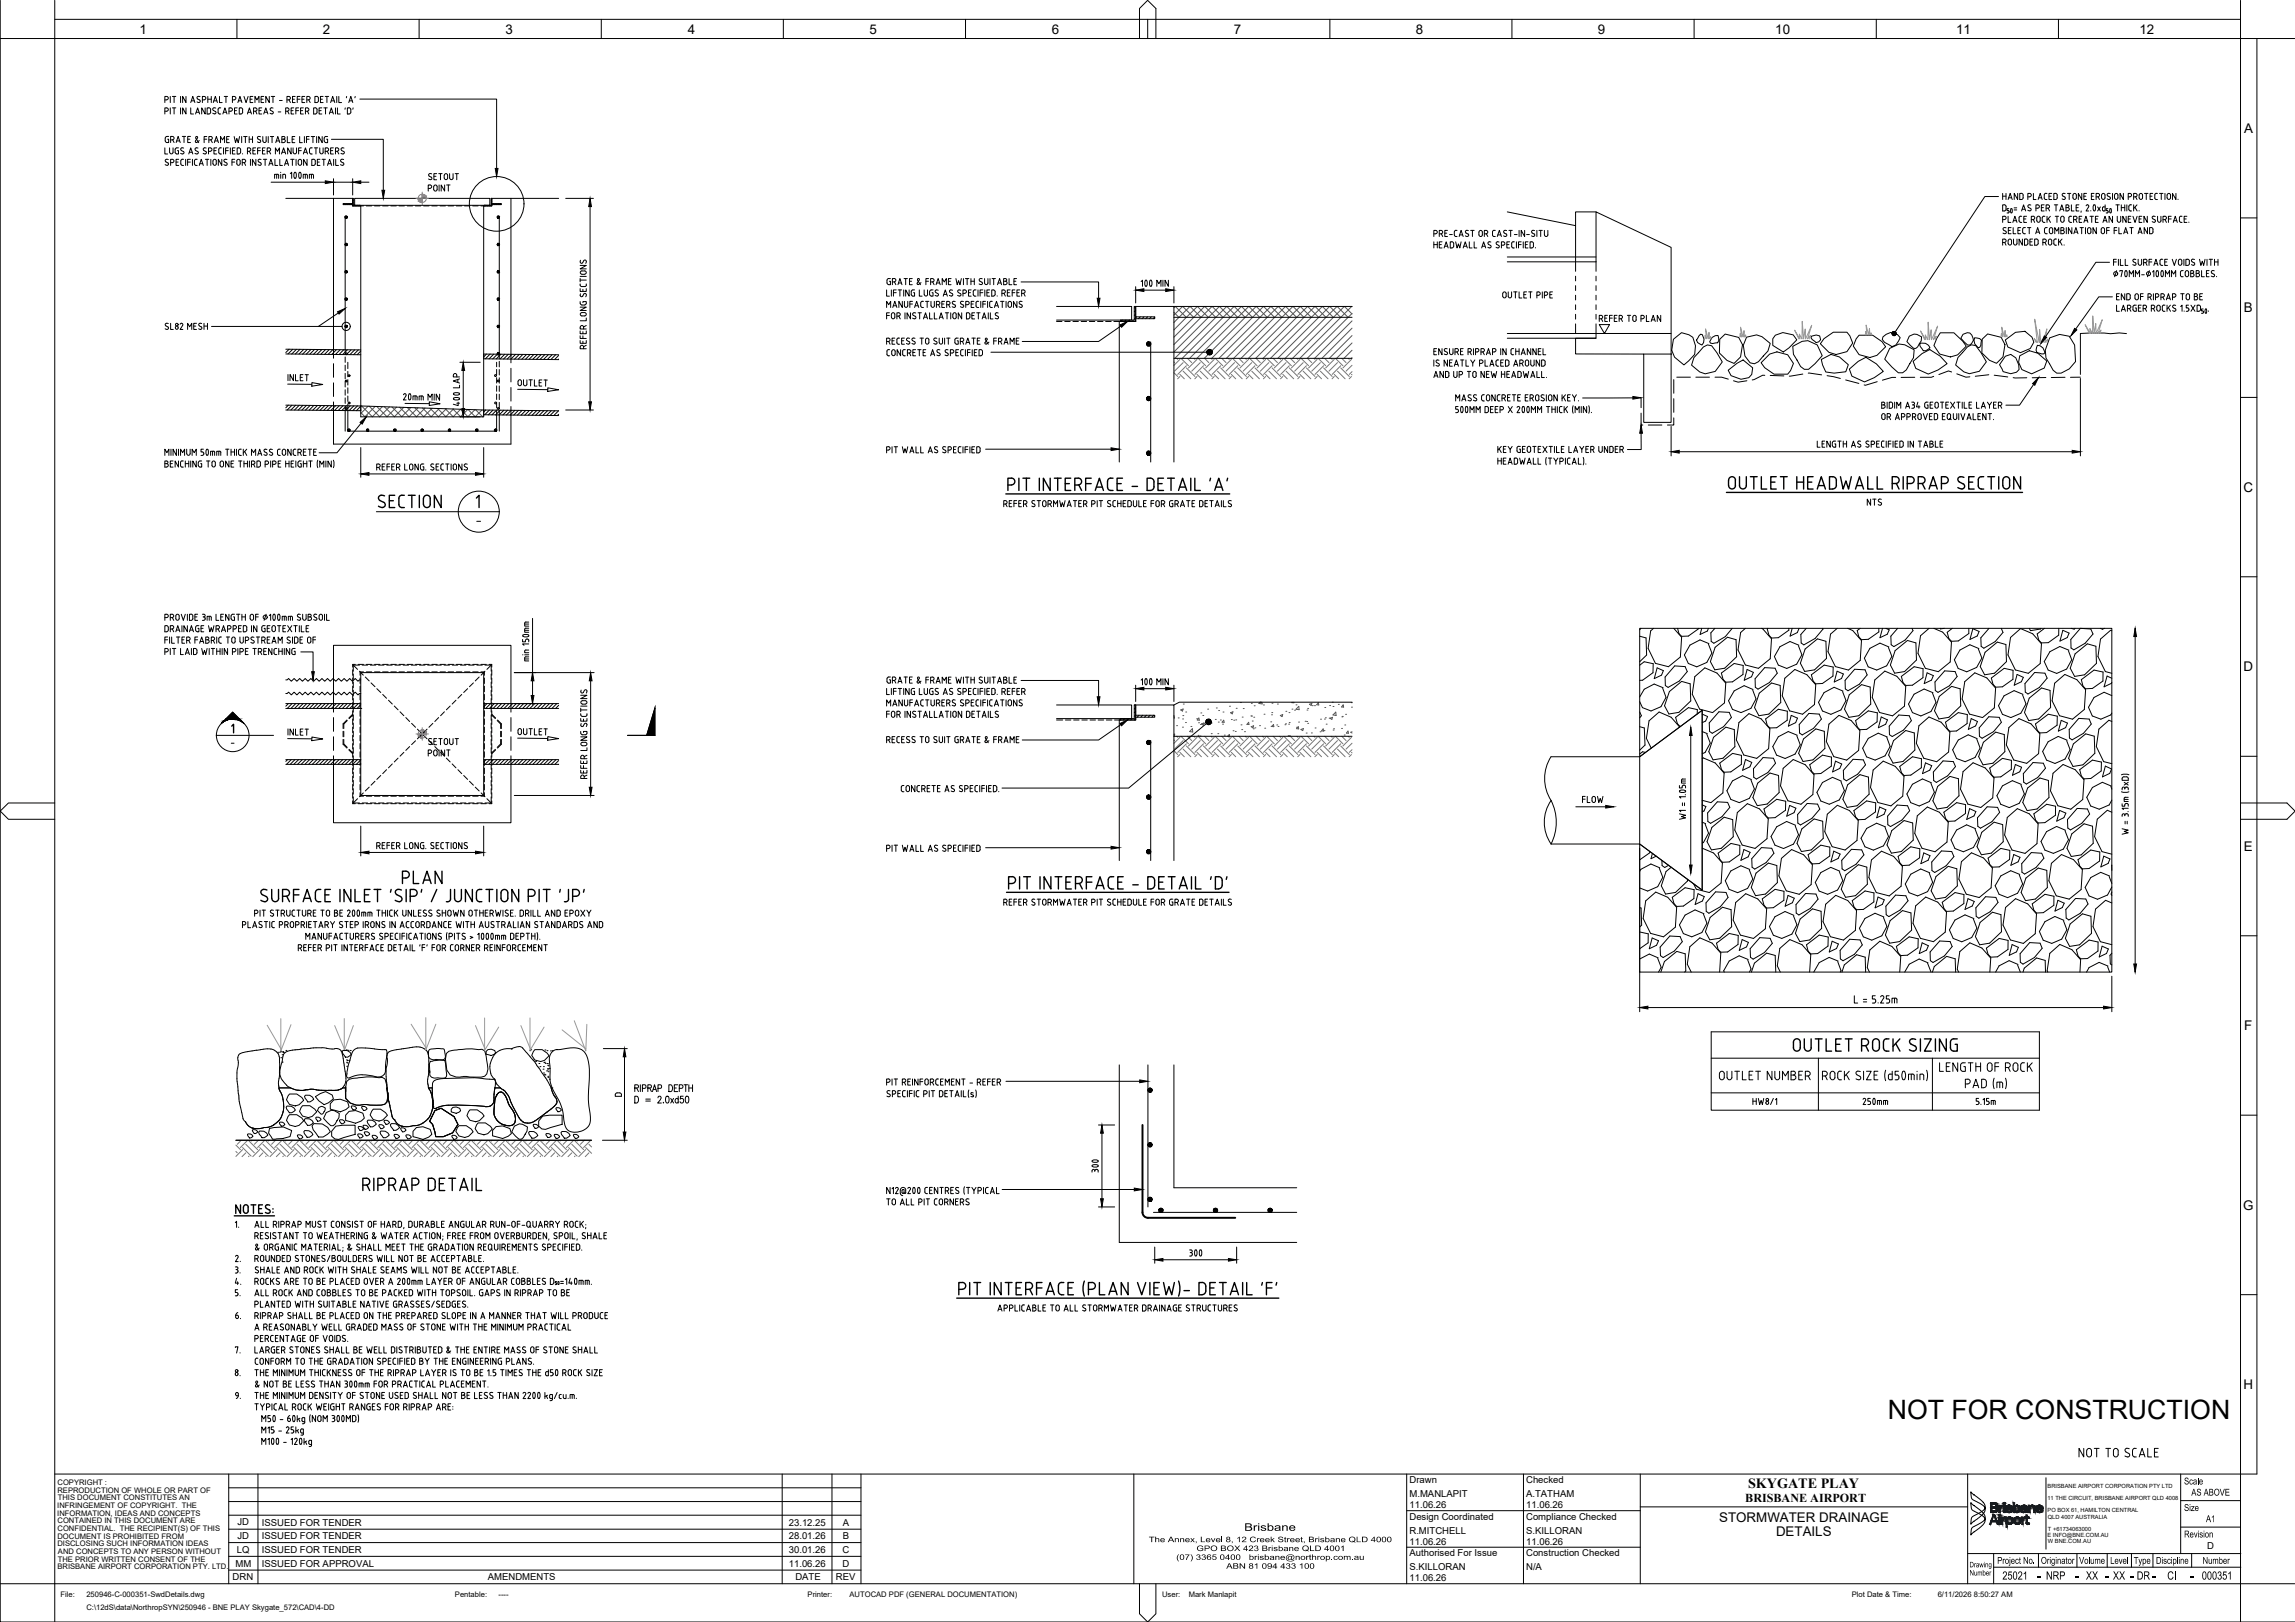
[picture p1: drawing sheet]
<svg xmlns="http://www.w3.org/2000/svg" width="841mm" height="594mm" viewBox="0 0 841 594" stroke-linecap="round" stroke-linejoin="round" font-family="sans-serif">
<defs><g id="words">
<text font-size="9.8" x="691.8" y="519.9">NOT FOR CONSTRUCTION</text>
<g font-size="8.4">
<text x="146.4" y="324.9">PLAN</text>
<text x="131.6" y="437.4">RIPRAP DETAIL</text>
</g>
<g font-size="7.9">
<text x="404.3" y="431.8" transform="rotate(-90 404.3 431.8)">300</text>
<text x="433.2" y="462.1">300</text>
</g>
<text font-size="6.6" x="629" y="396.9">OUTLET NUMBER</text>
<g font-size="5.7">
<text x="188.7" y="270.6">OUTLET</text>
<text x="578.6" y="295.3">FLOW</text>
</g>
<g font-size="5.5">
<text x="746.3" y="578.8">-</text>
<text x="760.3" y="578.8">-</text>
<text x="771.4" y="578.8">-</text>
<text x="780.3" y="578.8">-</text>
<text x="788.5" y="578.8">-</text>
<text x="802.3" y="578.8">-</text>
</g>
<g font-size="5.3">
<text x="188.7" y="142.5">OUTLET</text>
<text x="641" y="405.7">HW8/1</text>
</g>
<text font-size="5.2" x="640.6" y="545">SKYGATE PLAY</text>
<g font-size="4.9">
<text x="51.2" y="12.3">1</text>
<text x="118.4" y="12.3">2</text>
<text x="185.2" y="12.3">3</text>
<text x="252.1" y="12.3">4</text>
<text x="318.6" y="12.3">5</text>
<text x="385.4" y="12.3">6</text>
<text x="452.2" y="12.3">7</text>
<text x="518.8" y="12.3">8</text>
<text x="585.6" y="12.3">9</text>
<text x="650.6" y="12.3">10</text>
<text x="716.9" y="12.3">11</text>
<text x="784.1" y="12.3">12</text>
<text x="822.5" y="48.7">A</text>
<text x="822.3" y="114.4">B</text>
<text x="822.2" y="180.2">C</text>
<text x="822.2" y="245.9">D</text>
<text x="822.3" y="311.6">E</text>
<text x="822.5" y="377.3">F</text>
<text x="224" y="402.9">D</text>
<text x="822" y="443.1">G</text>
<text x="822.1" y="508.8">H</text>
<text x="630" y="557.6">STORMWATER DRAINAGE</text>
<text x="650.8" y="562.7">DETAILS</text>
</g>
<g font-size="4.7">
<text x="733.8" y="578.5">25021</text>
<text x="749.8" y="578.5">NRP</text>
<text x="764.4" y="578.5">XX</text>
<text x="774.3" y="578.5">XX</text>
<text x="783" y="578.5">DR</text>
<text x="794.2" y="578.5">CI</text>
<text x="806.9" y="578.5">000351</text>
</g>
<text font-size="4.4" x="639.6" y="550.3">BRISBANE AIRPORT</text>
<text font-size="4.3" x="455.9" y="560.7">Brisbane</text>
<g font-size="3.9">
<text x="800.4" y="543.7">Scale</text>
<text x="803" y="547.8">AS ABOVE</text>
<text x="800.4" y="553.4">Size</text>
<text x="808.4" y="557.5">A1</text>
<text x="800.4" y="563.1">Revision</text>
<text x="731.9" y="572.8">Project No.</text>
<text x="747.9" y="572.8">Originator</text>
<text x="761.9" y="572.8">Volume</text>
<text x="773.3" y="572.8">Level</text>
<text x="781.9" y="572.8">Type</text>
<text x="790.1" y="572.8">Discipline</text>
<text x="807.2" y="572.8">Number</text>
</g>
<g font-size="3.5">
<text x="516.5" y="543.3">Drawn</text>
<text x="559.3" y="543.3">Checked</text>
<text x="516.5" y="548.3">M.MANLAPIT</text>
<text x="559.3" y="548.3">A.TATHAM</text>
<text x="516.5" y="556.7">Design Coordinated</text>
<text x="516.5" y="552.3">11.06.26</text>
<text x="559.3" y="556.7">Compliance Checked</text>
<text x="559.3" y="552.3">11.06.26</text>
<text x="87" y="563.8">JD</text>
<text x="87" y="558.7">JD</text>
<text x="95.9" y="563.7">ISSUED FOR TENDER</text>
<text x="95.9" y="558.8">ISSUED FOR TENDER</text>
<text x="289.1" y="563.7">28.01.26</text>
<text x="289.1" y="558.8">23.12.25</text>
<text x="308.9" y="563.7">B</text>
<text x="308.9" y="558.8">A</text>
<text x="516.5" y="561.7">R.MITCHELL</text>
<text x="559.3" y="561.7">S.KILLORAN</text>
<text x="86.8" y="568.7">LQ</text>
<text x="95.9" y="568.7">ISSUED FOR TENDER</text>
<text x="289.1" y="568.7">30.01.26</text>
<text x="308.8" y="568.7">C</text>
<text x="516.5" y="565.7">11.06.26</text>
<text x="559.3" y="565.7">11.06.26</text>
<text x="808.8" y="567.2">D</text>
<text x="86.3" y="573.8">MM</text>
<text x="95.9" y="573.8">ISSUED FOR APPROVAL</text>
<text x="289.1" y="573.8">11.06.26</text>
<text x="308.8" y="573.8">D</text>
<text x="516.5" y="570.1">Authorised For Issue</text>
<text x="516.5" y="575.1">S.KILLORAN</text>
<text x="559.3" y="570.1">Construction Checked</text>
<text x="559.3" y="575.1">N/A</text>
<text x="85.3" y="578.7">DRN</text>
<text x="178.8" y="578.7">AMENDMENTS</text>
<text x="291.5" y="578.7">DATE</text>
<text x="306.3" y="578.7">REV</text>
<text x="516.5" y="579.1">11.06.26</text>
</g>
<g font-size="3.1">
<text x="421" y="564.8">The Annex, Level 8, 12 Creek Street, Brisbane QLD 4000</text>
<text x="438.4" y="568.1">GPO BOX 423 Brisbane QLD 4001</text>
<text x="431" y="571.3">(07) 3365 0400</text>
<text x="449.4" y="574.6">ABN 81 094 433 100</text>
<text x="460.8" y="571.3">brisbane@northrop.com.au</text>
<text x="721.7" y="574.1">Drawing</text>
<text x="721.8" y="577.1">Number</text>
</g>
<g font-size="2.8">
<text x="21.1" y="544">COPYRIGHT :</text>
<text x="21" y="546.7">REPRODUCTION OF WHOLE OR PART OF</text>
<text x="21.2" y="549.5">THIS DOCUMENT CONSTITUTES AN</text>
<text x="21" y="552.4">INFRINGEMENT OF COPYRIGHT. THE</text>
<text x="21" y="555.2">INFORMATION, IDEAS AND CONCEPTS</text>
<text x="21.1" y="558">CONTAINED IN THIS DOCUMENT ARE</text>
<text x="21" y="563.6">DOCUMENT IS PROHIBITED FROM</text>
<text x="21.1" y="560.8">CONFIDENTIAL. THE RECIPIENT(S) OF THIS</text>
<text x="21" y="566.3">DISCLOSING SUCH INFORMATION IDEAS</text>
<text x="21.3" y="569.1">AND CONCEPTS TO ANY PERSON WITHOUT</text>
<text x="21" y="574.8">BRISBANE AIRPORT CORPORATION PTY. LTD.</text>
<text x="21.2" y="572">THE PRIOR WRITTEN CONSENT OF THE</text>
<text x="22.1" y="584.9">File:</text>
<text x="31.7" y="584.9">250946-C-000351-SwdDetails.dwg</text>
<text x="166.7" y="584.9">Pentable:</text>
<text x="182.7" y="584.9">----</text>
<text x="296" y="584.9">Printer:</text>
<text x="311.3" y="584.9">AUTOCAD PDF (GENERAL DOCUMENTATION)</text>
<text x="425.9" y="584.9">User:</text>
<text x="435.6" y="584.9">Mark Manlapit</text>
<text x="678.6" y="584.9">Plot Date &amp; Time:</text>
<text x="710.1" y="584.9">6/11/2026 8:50:27 AM</text>
<text x="31.7" y="589.5">C:\12dS\data\NorthropSYN\250946 - BNE PLAY Skygate_572\CAD\4-DD</text>
</g>
<g font-size="2.6">
<text x="173.6" y="192.3">-</text>
<text x="83.6" y="273.4">-</text>
</g>
<g font-size="2.1">
<text x="750.4" y="544.9">BRISBANE AIRPORT CORPORATION PTY LTD</text>
<text x="750.3" y="549.4">11 THE CIRCUIT, BRISBANE AIRPORT QLD 4008</text>
<text x="750.4" y="553.9">PO BOX 61, HAMILTON CENTRAL</text>
<text x="750.4" y="556.2">QLD 4007 AUSTRALIA</text>
<text x="750.4" y="562.9">E INFO@BNE.COM.AU</text>
<text x="750.5" y="560.7">T +61734063000</text>
<text x="750.5" y="565.2">W BNE.COM.AU</text>
</g>
</g></defs>
<!-- layer: _NRP-HATCH JOINT -->
<g fill="none" stroke="#000" stroke-width=".37">
<path d="M411.3 117.2l-.5 .5M412.6 117.2l-.5 .5M414 117.2l-.5 .5M415.3 117.2l-.5 .5M416.2 112.3l-.5 .5M416.2 113.7l-.5 .5M416.2 115l-.5 .5M416.2 117.7h.1M416.5 116l-.8 .9M417.9 116l-.7 .7M419.2 116l-.7 .7M420.5 116l-.6 .7"/>
<path d="M421.9 116l-.7 .7M423.2 116.1l-.6 .6M415.8 258.2l-.1 .1M416.2 259.2l-.5 .5M410.8 263.2l-.1 .1M412.2 263.2l-.6 .5M413.5 263.2l-.5 .5M414.9 263.2l-.5 .5M416.2 260.5l-.5 .5M416.2 261.9l-.5 .5M416.2 263.2l-.5 .5M417.4 262l-.7 .7"/>
<path d="M418.8 262l-.8 .7M420.1 262l-.7 .7M421.5 262l-.7 .7M422.8 262l-.7 .7"/>
</g>
<!-- layer: _NRP-HATCH -->
<g fill="none" stroke="#545454" stroke-width=".37">
<path d="M430.2 112.7l.5-.5 4 4M430.2 114.4l1.8 1.8M432.1 116.2l4-4 4 4M432.1 116.2l-1.9 1.9M433.4 112.2l-3.2 3.2M433.4 112.2l4 4M440.1 116.2l-9.9 10M442.8 116.2l-4-4-8.6 8.6M444.2 112.2l-4.1 4M444.2 112.2l4 4M445.5 116.2l-4-4-11.3 11.3M450.9 116.2l-4-4-16.7 16.7"/>
<path d="M452.2 112.2l-19 19M452.3 112.2l4 4M453.6 116.2l-4.1-4-19 19M457.6 112.2l-19 19M457.7 112.2l3.9 4M459 116.2l-4.1-4-19 19M459 116.2l4-4 4.1 4M459 116.2l-15 15M464.4 116.2l-4.1-4-19 19M464.4 116.2l4-4 4 4M464.4 116.2l-15 15M465.7 112.2l-19 19"/>
<path d="M465.8 112.2l3.9 4M472.5 116.2l4-4 4 4M472.5 116.2l-15 15M475.1 116.2l-4-4-19 19M477.8 116.2l-4-4-19 19M477.9 116.2l4-4 4 4M477.9 116.2l-15 15M479.2 112.2l-19 19M479.2 112.2l4 4M485.9 116.2l-14.9 15M488.6 116.2l-4-4-19 19M490 112.2l-4.1 4"/>
<path d="M490 112.2l4 4M491.3 116.2l-4-4-19.1 19M492.6 112.2l-18.9 19M492.7 112.2l2.8 2.8M494 116.2l-15 15M495.5 112.3l-19.2 18.9M495.5 114.8l-1.5 1.4M495.5 117.5l-13.7 13.7M495.5 120.2l-11.1 11M495.5 122.9l-8.4 8.3M495.5 125.6l-5.7 5.6M495.5 128.3l-3 2.9"/>
<path d="M495.5 131l-.3 .2M132.2 151.1l1.6 1.6M132.3 148.7h-.1M132.5 148.7l4 4M134.9 148.8l-2.7 2.6M135.3 148.8l3.9 3.9M137.5 148.9l-3.8 3.8M138 148.9l3.8 3.8 3.5-3.6M140.1 148.9l-3.7 3.8M140.8 149l3.8 3.7M142.7 149l-3.6 3.7M143.6 149.1l3.7 3.6"/>
<path d="M146.4 149.2l3.5 3.5M148 149.2l-3.5 3.5M149.2 149.2l3.5 3.5M150.5 149.3l-3.3 3.4M152 149.3l3.4 3.4M153.2 149.4l-3.3 3.3M154.8 149.4l3.2 3.3M155.7 149.5l-3.1 3.2M157.6 149.5l3.1 3.2M158.4 149.5l-3.2 3.2M160.4 149.6l3 3.1M161 149.6l-3.1 3.1"/>
<path d="M163.2 149.7l2.9 3M163.6 149.7l-3 3M165.9 149.8l2.9 2.9M166 152.7l2.8-2.8 2.7 2.8M166.2 149.8l-2.9 2.9M171.4 150l-2.7 2.7M171.5 150l2.6 2.7 2.5-2.5M174 150.1l-2.6 2.6M174.3 150.1l2.6 2.6M177.1 150.2l.1 .1M177.2 152.2l-.4 .5M433.6 257.9h.1"/>
<path d="M442.6 259.7h.1M445.7 259.3h.1M450.6 258.7h.1M453 259.4h.1M454.6 257.3h.1M455.6 259.5h.1M458.6 257.6h.1M459.6 258.5h.1M461.3 257.6h.1M461.7 257.2h.1M461.9 257.2l-.5 .5M461.9 257.2h.4"/>
<path d="M462.4 257.2l.1 .6-1.1-.1M463 258.2h.1M466.1 257.6h.1M468.1 257.9h.1M473.5 259.7h.1M473.5 257.2l-.1 .2h.8l-.1-.2M474.9 258.2h.1M476 258.7l.1 1.2-1.2-.1zM479.2 259.5h.1M479.8 258l.9-.4-.2 .8zM480.9 258.5h.1M481.7 258.5h.1"/>
<path d="M483.1 257.4l.2 .8-.8-.1zM485.5 259.1h.1M487.3 258.4h.1M488.2 257.2h.1M488.5 258.8h.1M490.4 258h.1M491.9 258.3h.1M492.3 258.2l.1 .8-.8-.1zM495.2 257.4h.1M495.3 259h.1M430.2 269l.3-.1-.3 .7M430.2 262.2h.1"/>
<path d="M430.2 262.2v.7M431.2 265.8h.1M431.8 262.9h.1M432.7 260l.9-.3-.3 .7zM433.3 266.3h.1M433.4 263.3h.1M433.5 262.1h.1M434.4 264.6h.1M434.5 260.8h.1M436 269.7h.1M436.4 266.1h.1M437 266.9l.1 1.2-1.2-.2z"/>
<path d="M438.5 263.2h.1M439 269.3h.1M439.2 264.7h.1M439.3 263l.2 .8-.8-.1zM439.8 269.6h.1M439.9 265.4h.1M440.1 261.1h.1M440.3 265.1l.9-.3-.3 .8zM440.8 262.1h.1M441.2 264.9h.1M442.4 264.3h.1M443.8 264.8h.1"/>
<path d="M443.9 268.7h.1M445.3 263.5h.1M446.3 268.7h.1M446.4 264.5h.1M446.6 260.2h.1M447.2 263.7h.1M448 265.2h.1M448.2 260.8h.1M448.4 263.8l.2 .8-.8-.1zM448.6 269.3h.1M449.8 269.7l.7-.7 .1 .7M450.9 261l.9-.3-.2 .8z"/>
<path d="M451.2 263.5h.1M451.9 267.6h.1M452.1 263.8h.1M452.7 267.9h.1M452.8 263.7h.1M454.8 265.5h.1M455 267.2h.1M455.2 262.7h.1M456.1 268h.1M457.6 264.6l.1 .8-.8-.1zM458.4 262.2h.1M458.5 266.2l.9-.4-.3 .8z"/>
<path d="M458.6 262.3h.1M458.9 264.1h.1M459.3 266.9h.1M459.4 262.7h.1M459.9 266.6h.1M461.6 265.8h.1M463.2 261.6h.1M463.5 266.7h.1M465.7 264.4h.1M465.8 266h.1M466 261.8h.1M466 261h.1"/>
<path d="M466.7 265.4l.1 .8-.8-.1zM467.9 265.5h.1M468.3 266.1h.1M469.2 262.1l.9-.4-.3 .8zM470.9 265.4h.1M471.1 265.1h.1M471.2 260.5h.1M472.1 269.5h.1M472.2 265.2h.1M472.4 261h.1M472.4 264.6h.1M472.5 269.5h.1"/>
<path d="M474.4 260.1h.1M475.1 266.4h.1M475.8 266.2l.1 .8-.8-.1zM475.9 264.5h.1M476.8 267.2l.8-.4-.2 .8zM478.3 264.2h.1M478.7 268.5h.1M478.8 264.3h.1M479 260.1h.1M479.2 264.9h.1M480.6 268.4h.1M481.9 266.6h.1"/>
<path d="M483.7 268h.1M483.9 263.4h.1M484.9 267l.2 .8-.8-.1zM485.2 267.6h.1M485.4 263.4h.1M485.7 262.9h.1M486 265.2h.1M487.1 263h.1M487.4 263.1l.9-.4-.2 .8zM488.5 261.8l1-1 .1 1.3zM488.5 267.4h.1M488.7 266.9h.1"/>
<path d="M491.6 266.8h.1M491.7 262.6h.1M491.9 262.4h.1M492.6 269.2h.1M492.8 265.5h.1M493.1 261.6h.1M494 267.8l.2 .8-.8-.1zM495.5 268l-.5 .2 .5 .3"/>
</g>
<!-- layer: _NRP-SUBBASE EARTHWORKS -->
<g fill="none" stroke="#767676" stroke-width=".37">
<path d="M430.2 132.6l.2 .2M430.2 136.5l1.4 1.4M431.2 131.2l.4 .4M432.4 131.6l-2.2 2.2M432.4 137.9l-.9 .8M432.4 137.1l1.6 1.6M432.8 131.2l2.7 2.8M433.6 132.8l-3.2 3.1M433.6 135.9l2.8 2.8M434.8 134l-3.2 3.1M434.8 134.8l3.1 3.1M435.1 131.2l1.6 1.6"/>
<path d="M437.5 131.2l.4 .4M438.7 131.6l-3.2 3.2M438.7 137.9l-.8 .8M438.7 137.1l1.6 1.6M439.1 131.2l2.7 2.8M439.8 132.8l-3.1 3.1M439.8 135.9l2.8 2.8M441 134l-3.1 3.1M441 134.8l3.2 3.1M441.5 131.2l1.5 1.6M443.8 131.2l.4 .4M445 131.6l-3.2 3.2"/>
<path d="M445 137.9l-.9 .8M445 137.1l1.6 1.6M445.3 131.2l2.8 2.8M446.2 132.8l-3.2 3.1M446.2 135.9l2.7 2.8M447.3 134l-3.1 3.1M447.3 134.8l3.2 3.1M447.7 131.2l1.6 1.6M450.1 131.2l.4 .4M451.2 131.6l-3.1 3.2M451.2 137.9l-.8 .8M451.2 137.1l1.6 1.6"/>
<path d="M451.7 131.2l2.7 2.8M452.4 132.8l-3.1 3.1M452.4 135.9l2.8 2.8M453.6 134l-3.1 3.1M453.6 134.8l3.1 3.1M454 131.2l1.5 1.6M456.4 131.2l.3 .4M457.5 131.6l-3.1 3.2M457.5 137.9l-.8 .8M457.5 137.1l1.6 1.6M457.9 131.2l2.8 2.8M458.7 132.8l-3.2 3.1"/>
<path d="M458.7 135.9l2.8 2.8M459.9 134l-3.2 3.1M459.9 134.8l3.1 3.1M460.3 131.2l1.6 1.6M462.7 131.2l.3 .4M463.8 131.6l-3.1 3.2M463.8 137.9l-.8 .8M463.8 137.1l1.6 1.6M464.2 131.2l2.8 2.8M465 132.8l-3.1 3.1M465 135.9l2.8 2.8M466.2 134l-3.2 3.1"/>
<path d="M466.2 134.8l3.1 3.1M466.6 131.2l1.5 1.6M468.9 131.2l.4 .4M470.1 131.6l-3.1 3.2M470.1 137.9l-.8 .8M470.1 137.1l1.6 1.6M470.5 131.2l2.7 2.8M471.3 132.8l-3.2 3.1M471.3 135.9l2.8 2.8M472.5 134l-3.2 3.1M472.5 134.8l3.1 3.1M472.9 131.2l1.5 1.6"/>
<path d="M475.2 131.2l.4 .4M476.4 131.6l-3.2 3.2M476.4 137.9l-.8 .8M476.4 137.1l1.6 1.6M476.8 131.2l2.8 2.8M477.6 132.8l-3.2 3.1M477.6 135.9l2.8 2.8M478.7 134l-3.1 3.1M478.7 134.8l3.2 3.1M479.1 131.2l1.6 1.6M481.5 131.2l.4 .4M482.7 131.6l-3.1 3.2"/>
<path d="M482.7 137.9l-.9 .8M482.7 137.1l1.6 1.6M483.1 131.2l2.7 2.8M483.9 132.8l-3.2 3.1M483.9 135.9l2.8 2.8M485.1 134l-3.2 3.1M485.1 134.8l3.1 3.1M485.4 131.2l1.6 1.6M487.8 131.2l.4 .4M488.9 131.6l-3.1 3.2M488.9 137.9l-.8 .8M488.9 137.1l1.7 1.6"/>
<path d="M489.4 131.2l2.7 2.8M490.1 132.8l-3.1 3.1M490.1 135.9l2.8 2.8M491.3 134l-3.1 3.1M491.3 134.8l3.2 3.1M491.7 131.2l1.6 1.6M494.1 131.2l.4 .4M495.3 131.6l-3.2 3.2M495.3 137.9l-.9 .8M495.3 137.1l.2 .2M495.5 136.1l-1 1M495.5 133.8l-2.2 2.1"/>
<path d="M430.2 271l.2 .2M430.2 274.9l1.4 1.5M431.2 269.7l.4 .4M432.4 270.1l-2.2 2.2M432.4 276.4l-.9 .8M432.4 275.6l1.6 1.6M432.8 269.7l2.7 2.7M433.6 271.2l-3.2 3.2M433.6 274.4l2.8 2.8M434.8 272.4l-3.2 3.2M434.8 273.2l3.1 3.2M435.1 269.7l1.6 1.5"/>
<path d="M437.5 269.7l.4 .4M438.7 270.1l-3.2 3.1M438.7 276.4l-.8 .8M438.7 275.6l1.6 1.6M439.1 269.7l2.7 2.7M439.8 271.2l-3.1 3.2M439.8 274.4l2.8 2.8M441 272.4l-3.1 3.2M441 273.2l3.2 3.2M441.5 269.7l1.5 1.5M443.8 269.7l.4 .4M445 270.1l-3.2 3.1"/>
<path d="M445 276.4l-.9 .8M445 275.6l1.6 1.6M445.3 269.7l2.8 2.7M446.2 271.2l-3.2 3.2M446.2 274.4l2.7 2.8M447.3 272.4l-3.1 3.2M447.3 273.2l3.2 3.2M447.7 269.7l1.6 1.5M450.1 269.7l.4 .4M451.2 270.1l-3.1 3.1M451.2 276.4l-.8 .8M451.2 275.6l1.6 1.6"/>
<path d="M451.7 269.7l2.7 2.7M452.4 271.2l-3.1 3.2M452.4 274.4l2.8 2.8M453.6 272.4l-3.1 3.2M453.6 273.2l3.1 3.2M454 269.7l1.5 1.5M456.4 269.7l.3 .4M457.5 270.1l-3.1 3.1M457.5 276.4l-.8 .8M457.5 275.6l1.6 1.6M457.9 269.7l2.8 2.7M458.7 271.2l-3.2 3.2"/>
<path d="M458.7 274.4l2.8 2.8M459.9 272.4l-3.2 3.2M459.9 273.2l3.1 3.2M460.3 269.7l1.6 1.5M462.7 269.7l.3 .4M463.8 270.1l-3.1 3.1M463.8 276.4l-.8 .8M463.8 275.6l1.6 1.6M464.2 269.7l2.8 2.7M465 271.2l-3.1 3.2M465 274.4l2.8 2.8M466.2 272.4l-3.2 3.2"/>
<path d="M466.2 273.2l3.1 3.2M466.6 269.7l1.5 1.5M468.9 269.7l.4 .4M470.1 270.1l-3.1 3.1M470.1 276.4l-.8 .8M470.1 275.6l1.6 1.6M470.5 269.7l2.7 2.7M471.3 271.2l-3.2 3.2M471.3 274.4l2.8 2.8M472.5 272.4l-3.2 3.2M472.5 273.2l3.1 3.2M472.9 269.7l1.5 1.5"/>
<path d="M475.2 269.7l.4 .4M476.4 270.1l-3.2 3.1M476.4 276.4l-.8 .8M476.4 275.6l1.6 1.6M476.8 269.7l2.8 2.7M477.6 271.2l-3.2 3.2M477.6 274.4l2.8 2.8M478.7 272.4l-3.1 3.2M478.7 273.2l3.2 3.2M479.1 269.7l1.6 1.5M481.5 269.7l.4 .4M482.7 270.1l-3.1 3.1"/>
<path d="M482.7 276.4l-.9 .8M482.7 275.6l1.6 1.6M483.1 269.7l2.7 2.7M483.9 271.2l-3.2 3.2M483.9 274.4l2.8 2.8M485.1 272.4l-3.2 3.2M485.1 273.2l3.1 3.2M485.4 269.7l1.6 1.5M487.8 269.7l.4 .4M488.9 270.1l-3.1 3.1M488.9 276.4l-.8 .8M488.9 275.6l1.7 1.6"/>
<path d="M489.4 269.7l2.7 2.7M490.1 271.2l-3.1 3.2M490.1 274.4l2.8 2.8M491.3 272.4l-3.1 3.2M491.3 273.2l3.2 3.2M491.7 269.7l1.6 1.5M494.1 269.7l.4 .4M495.3 270.1l-3.2 3.1M495.3 276.4l-.9 .8M495.3 275.6l.2 .2M495.5 274.6l-1 1M495.5 272.2l-2.2 2.2"/>
<path d="M86.4 419.4l1.7 1.7M88.4 417.6l-1.4 1.5M90.1 419.1l3.1 3.1M90.8 417.6l-2.7 2.7M91.3 417.9l3.1 3.2M92.3 417.6l-.3 .3M94.7 417.6l-1.5 1.5M96.4 419.1l3.1 3.1M97 417.6l-2.6 2.7M97.5 417.9l3.2 3.2M98.6 417.6l-.3 .3M101 417.6l-1.5 1.5"/>
<path d="M102.7 419.1l3.1 3.1M103.3 417.6l-2.6 2.7M103.8 417.9l3.2 3.2M104.9 417.6l-.3 .3M107.3 417.6l-1.5 1.5M108.9 419.1l3.2 3.1M109.6 417.6l-2.6 2.7M110.1 417.9l3.1 3.2M111.2 417.6l-.3 .3M113.5 417.6l-1.4 1.5M115.2 419.1l3.2 3.1M115.9 417.6l-2.7 2.7"/>
<path d="M116.4 417.9l3.1 3.2M117.5 417.6l-.3 .3M119.8 417.6l-1.4 1.5M121.5 419.1l3.2 3.1M122.2 417.6l-2.7 2.7M122.7 417.9l3.1 3.2M123.8 417.6l-.3 .3M126.1 417.6l-1.4 1.5M127.8 419.1l3.1 3.1M128.5 417.6l-2.7 2.7M129 417.9l3.1 3.2M130 417.6l-.2 .3"/>
<path d="M132.4 417.6l-1.5 1.5M134.1 419.1l3.1 3.1M134.8 417.6l-2.7 2.7M135.3 417.9l3.1 3.2M136.4 417.6l-.3 .3M138.7 417.6l-1.5 1.5M140.4 419.1l3.1 3.1M141.1 417.6l-2.7 2.7M141.6 417.9l3.1 3.2M142.6 417.6l-.3 .3M145 417.6l-1.5 1.5M146.6 419.1l3.2 3.1"/>
<path d="M147.4 417.6l-2.7 2.7M147.8 417.9l3.2 3.2M148.9 417.6l-.3 .3M151.3 417.6l-1.5 1.5M153 419.1l3.1 3.1M153.6 417.6l-2.6 2.7M154.1 417.9l3.2 3.2M155.2 417.6l-.3 .3M157.6 417.6l-1.5 1.5M159.3 419.1l3.1 3.1M159.9 417.6l-2.6 2.7M160.4 417.9l3.2 3.2"/>
<path d="M161.5 417.6l-.3 .3M163.8 417.6l-1.4 1.5M165.5 419.1l3.2 3.1M166.2 417.6l-2.6 2.7M166.7 417.9l3.1 3.2M167.8 417.6l-.3 .3M170.1 417.6l-1.4 1.5M171.8 419.1l3.2 3.1M172.5 417.6l-2.7 2.7M173 417.9l3.1 3.2M174.1 417.6l-.3 .3M176.4 417.6l-1.4 1.5"/>
<path d="M178.1 419.1l3.1 3.1M178.8 417.6l-2.7 2.7M179.3 417.9l3.1 3.2M180.3 417.6l-.3 .3M182.7 417.6l-1.5 1.5M184.4 419.1l3.1 3.1M185.1 417.6l-2.7 2.7M185.5 417.9l3.2 3.2M186.6 417.6l-.2 .3M189 417.6l-1.5 1.5M190.7 419.1l3.1 3.1M191.3 417.6l-2.6 2.7"/>
<path d="M191.9 417.9l3.1 3.2M192.9 417.6l-.2 .3M195.3 417.6l-1.5 1.5M197 419.1l3.1 3.1M197.7 417.6l-2.7 2.7M198.1 417.9l3.2 3.2M199.2 417.6l-.3 .3M201.6 417.6l-1.5 1.5M203.2 419.1l3.2 3.1M203.9 417.6l-2.6 2.7M204.4 417.9l3.2 3.2M205.5 417.6l-.3 .3"/>
<path d="M207.9 417.6l-1.5 1.5M209.5 419.1l3.2 3.1M210.2 417.6l-2.6 2.7M210.7 417.9l3.2 3.2M211.8 417.6l-.3 .3M214.2 417.6l-1.5 1.5M215.8 419.1l1 1M216.5 417.6l-2.6 2.7M86.4 421.7l.6 .5M88.9 421.1l-2.5 2.5M88.9 420.3l3.1 3.1M90.1 422.2l-1.4 1.4"/>
<path d="M91.3 423.4l-.2 .2M95.2 421.1l-2.6 2.5M95.2 420.3l3.1 3.1M96.4 422.2l-1.4 1.4M97.5 423.4l-.1 .2M101.5 421.1l-2.6 2.5M101.5 420.3l3.1 3.1M102.7 422.2l-1.4 1.4M103.8 423.4l-.2 .2M107.7 421.1l-2.5 2.5M107.7 420.3l3.2 3.1M108.9 422.2l-1.3 1.4"/>
<path d="M110.1 423.4l-.2 .2M114 421.1l-2.5 2.5M114 420.3l3.2 3.1M115.2 422.2l-1.4 1.4M116.4 423.4l-.2 .2M120.4 421.1l-2.6 2.5M120.4 420.3l3.1 3.1M121.5 422.2l-1.4 1.4M122.7 423.4l-.2 .2M126.6 421.1l-2.5 2.5M126.6 420.3l3.2 3.1M127.8 422.2l-1.4 1.4"/>
<path d="M129 423.4l-.2 .2M132.9 421.1l-2.6 2.5M132.9 420.3l3.2 3.1M134.1 422.2l-1.4 1.4M135.3 423.4l-.2 .2M139.2 421.1l-2.5 2.5M139.2 420.3l3.1 3.1M140.4 422.2l-1.4 1.4M141.6 423.4l-.2 .2M145.5 421.1l-2.6 2.5M145.5 420.3l3.1 3.1M146.6 422.2l-1.3 1.4"/>
<path d="M147.8 423.4l-.1 .2M151.8 421.1l-2.6 2.5M151.8 420.3l3.1 3.1M153 422.2l-1.4 1.4M154.1 423.4l-.2 .2M158.1 421.1l-2.6 2.5M158.1 420.3l3.1 3.1M159.3 422.2l-1.4 1.4M160.4 423.4l-.2 .2M164.3 421.1l-2.5 2.5M164.3 420.3l3.2 3.1M165.5 422.2l-1.3 1.4"/>
<path d="M166.7 423.4l-.2 .2M170.6 421.1l-2.5 2.5M170.6 420.3l3.2 3.1M171.8 422.2l-1.4 1.4M173 423.4l-.2 .2M176.9 421.1l-2.5 2.5M176.9 420.3l3.1 3.1M178.1 422.2l-1.4 1.4M179.3 423.4l-.2 .2M183.2 421.1l-2.5 2.5M183.2 420.3l3.2 3.1M184.4 422.2l-1.4 1.4"/>
<path d="M185.5 423.4l-.1 .2M189.5 421.1l-2.6 2.5M189.5 420.3l3.2 3.1M190.7 422.2l-1.4 1.4M191.9 423.4l-.3 .2M195.8 421.1l-2.5 2.5M195.8 420.3l3.1 3.1M197 422.2l-1.4 1.4M198.1 423.4l-.1 .2M202.1 421.1l-2.6 2.5M202.1 420.3l3.1 3.1M203.2 422.2l-1.3 1.4"/>
<path d="M204.4 423.4l-.2 .2M208.4 421.1l-2.6 2.5M208.4 420.3l3.1 3.1M209.5 422.2l-1.3 1.4M210.7 423.4l-.2 .2M214.6 421.1l-2.5 2.5M214.6 420.3l2.2 2.1M215.8 422.2l-1.3 1.4"/>
</g>
<!-- layer: _NRP-CONCRETE -->
<g fill="none" stroke="#000" stroke-width=".37">
<path d="M584.9 77.6h-7.5v18.3M584.9 95.9v-18.3l27.5 13v31.5h-27.5M122.2 128.1v-55.4h7v2.7h3v77.3h45v-77.3h3v-2.7h7v57.1M166.1 137.4v.7h2.3M166.2 137.4a.61 .61 0 0 1 .6-.6 .61 .61 0 0 1 .6 .6v.7M167.8 139v1.1M168.4 138.8l-2.3 .7 2.3 .8M168.5 132.7h7.5M169.8 135.7v14M577.4 123.9h7.5v-1.8h27.5v32.6h-10v-25l-25-.1zM602.4 129.7h10M122.2 150.3v12.4h65v-10.7"/>
<path d="M166.2 144.1a1.66 1.66 0 0 1 2.2 .2 1.35 1.35 0 0 1-2.2-.2zM166.3 145.8l-.1 .1a1.25 1.25 0 0 0 2.2 0l-.1-.1M166.3 145.8l1.2-.2 .8 .2M167.4 147.7h1M167.9 147.3v1.3l-1.8-.5M168.4 141.1v.9h-2.3M410.2 169.2v-51.5h6v-5.5h14v57M122.2 249v-12.6h65v21.3M122.2 254v3.7M132.2 246.4h45v45h-45zM122.2 280v21.3h65v-21.3M410.2 315.2v-51.5h6v-5.5h14v57"/>
<path d="M410.2 390v65.1h65M430.2 390v45h45"/>
</g>
<!-- layer: _NRP-STEEL S -->
<g fill="none" stroke="#000" stroke-width=".37">
<path d="M126.2 74.6l-.3 .3M126.9 74.6l-.3 .3M127.6 74.6l-.3 .3M128.3 74.6l-.4 .3M128.9 74.6l-.3 .3M129.2 74.6h-3.5v.3h3.5l.3-.2M129.5 72.7l-.3 .3M129.5 73.4l-.3 .2M129.5 74.1l-.3 .2M129.7 75.2l-.2 .2M130 72.7h49.5v2.5h-49.5zM130.3 75.2l-.2 .2"/>
<path d="M131 75.2l-.2 .2M131.7 75.2l-.3 .2M132 75.4v-.2h-2.5v-2.5h-.3v2.7h3M177.5 75.2h.1M177.5 75.2h2.5v-2.5h.2v2.7h-3M177.5 75.2v.2M178.2 75.2l-.3 .2M178.9 75.2l-.3 .2M179.5 75.2l-.2 .2M180.2 74.6h3.5v.3h-3.5M180.2 73.1l-.2 .3M180.2 73.8l-.2 .3"/>
<path d="M180.2 74.5l-.2 .2M180.2 75.2l-.2 .2M180.8 74.6l-.3 .3M181.5 74.6l-.4 .3M182.2 74.6l-.4 .3M182.8 74.6l-.3 .3M183.5 74.6l-.3 .3M387.2 112.2h27.5v5h-27.5M410.7 117.7v-.5h5v-5h.5v5.5M416.2 116h7v.7h-7M387.2 258.2h27.5v5h-27.5M410.2 263.7h6v-5.5h-.5v5h-5v.5"/>
<path d="M416.2 262h7v.7h-7"/>
</g>
<!-- layer: _NRP-REINFT BARS TIES S -->
<path d="M126.5 79.2v48.9M183 79.2v50.5M421.7 125.2v44M126.5 150.4v7.5M127.5 150.4v7.5h54.5v-5.9M183 152v5.9M421.7 271.2v44M420.7 390v52.1M422.7 444h52.5" fill="none" stroke="#000" stroke-width=".37"/>
<g fill="#000" stroke="#000" stroke-width=".37">
<path d="M420.9 126h.8l-.1 .3zM420.9 146h.8l-.1 .3zM420.9 166h.8l-.1 .3zM420.9 271.9h.8l-.1 .3zM420.9 291.9h.8l-.1 .3zM420.9 311.9h.8l-.1 .3zM421.4 399.3v.8l-.3-.1zM421.4 439.3v.7h-.3zM421.4 419.3v.7h-.3zM425.4 443.3v.7h-.2zM445.4 443.3v.7h-.3zM465.4 443.3v.7h-.2z"/>
<path d="M126.5 79.6h.3zM126.5 79.7l.3-.1-.1 .3zM126.8 79.6v.3z"/>
<path d="M126.7 79.2l.1 .4zM126.7 79.2l.1 .4zM126.5 79.3v.3h.3z"/>
<path d="M126.8 79.6v.3h.2zM126.8 79.6l.4 .1-.2 .2zM126.8 79.6h.4z"/>
<path d="M126.8 79.6h.4v-.3zM127 79.2l-.2 .4zM126.8 79.2v.4l.2-.4z"/>
<path d="M182.2 79.6h.4zM182.3 79.7l.3-.1-.2 .3zM182.6 79.6l-.2 .3h.2z"/>
<path d="M182.4 79.2l.2 .4v-.4zM182.4 79.2l.2 .4zM182.3 79.3l-.1 .3h.4z"/>
<path d="M182.6 79.6v.3zM182.6 79.6l.3 .1-.1 .2zM182.6 79.6l.3 .1z"/>
<path d="M182.6 79.6h.4l-.1-.3zM182.8 79.2l-.2 .4zM182.6 79.2v.4z"/>
<path d="M126.5 89.5v.3l.3-.3zM126.5 89.8l.3-.3zM126.8 89.5v.4z"/>
<path d="M126.5 99.5v.3l.3-.3zM126.5 99.8l.3-.3zM126.8 99.5v.4z"/>
<path d="M126.7 89.2l.1 .3zM126.7 89.2l.1 .3-.3-.1zM126.5 89.4l.3 .1z"/>
<path d="M126.8 89.5v.4h.2zM126.8 89.5l.4 .3zM126.8 89.5l.4 .3v-.3z"/>
<path d="M126.7 99.2l.1 .3v-.3zM126.5 99.4l.3 .1zM126.5 99.4l.3 .1z"/>
<path d="M126.8 99.5v.4h.2zM126.8 99.5l.2 .4zM126.8 99.5l.4 .3v-.3z"/>
<path d="M126.8 89.5h.4zM127 89.2l.2 .2-.4 .1zM126.8 89.2v.3l.2-.3z"/>
<path d="M126.8 99.5h.4zM127 99.2l-.2 .3zM126.8 99.2v.3l.2-.3z"/>
<path d="M182.2 89.5l.1 .3 .3-.3zM182.3 89.8l.3-.3zM182.6 89.5l-.2 .4h.2z"/>
<path d="M182.2 99.5l.1 .3 .3-.3zM182.3 99.8l.3-.3zM182.6 99.5l-.2 .4h.2z"/>
<path d="M182.4 89.2l.2 .3v-.3zM182.4 89.2l.2 .3-.3-.1zM182.3 89.4l.3 .1z"/>
<path d="M182.6 89.5v.4zM182.6 89.5l.2 .4zM182.6 89.5l.3 .3 .1-.3z"/>
<path d="M182.4 99.2l.2 .3v-.3zM182.4 99.2l.2 .3zM182.3 99.4l.3 .1z"/>
<path d="M182.6 99.5v.4zM182.6 99.5l.2 .4zM182.6 99.5l.3 .3 .1-.3z"/>
<path d="M182.6 89.5l.3-.1zM182.8 89.2l.1 .2-.3 .1zM182.6 89.2v.3z"/>
<path d="M182.6 99.5l.3-.1zM182.8 99.2l-.2 .3zM182.6 99.2v.3z"/>
<path d="M126.5 109.6h.3zM126.5 109.7l.3-.1zM126.8 109.6l-.1 .3z"/>
<path d="M126.5 119.6h.3zM126.5 119.7l.3-.1zM126.8 119.6v.3z"/>
<path d="M126.7 109.2l.1 .4zM126.7 109.2l.1 .4zM126.5 109.4v.2h.3z"/>
<path d="M126.8 109.6v.3h.2zM126.8 109.6l.4 .1zM126.8 109.6h.4z"/>
<path d="M126.7 119.2l.1 .4zM126.5 119.4l.3 .2zM126.5 119.4v.2h.3z"/>
<path d="M126.8 119.6v.3h.2zM126.8 119.6l.4 .1zM126.8 119.6h.4z"/>
<path d="M126.8 109.6h.4v-.2zM127 109.2l-.2 .4zM126.8 109.2v.4l.2-.4z"/>
<path d="M126.8 119.6h.4v-.2zM127 119.2l-.2 .4zM126.8 119.2v.4l.2-.4z"/>
<path d="M182.2 109.6h.4zM182.3 109.7l.3-.1zM182.6 109.6l-.2 .3h.2z"/>
<path d="M182.2 119.6h.4zM182.3 119.7l.3-.1zM182.6 119.6l-.2 .3h.2z"/>
<path d="M182.4 109.2l.2 .4v-.4zM182.4 109.2l.2 .4zM182.3 109.4l-.1 .2h.4z"/>
<path d="M182.6 109.6l.2 .3zM182.6 109.6l.3 .1zM182.6 109.6l.3 .1z"/>
<path d="M182.4 119.2l.2 .4v-.4zM182.3 119.4l.3 .2zM182.3 119.4l-.1 .2h.4z"/>
<path d="M182.6 119.6v.3zM182.6 119.6l.2 .3zM182.6 119.6l.3 .1z"/>
<path d="M182.6 109.6h.4l-.1-.2zM182.8 109.2l-.2 .4zM182.6 109.2v.4z"/>
<path d="M182.6 119.6h.4l-.1-.2zM182.8 119.2l-.2 .4zM182.6 119.2v.4z"/>
<path d="M182.2 129.6h.4zM182.3 129.7l.3-.1-.2 .3zM182.6 129.6l-.2 .3h.2z"/>
<path d="M182.4 129.2l.2 .4v-.4zM182.4 129.2l.2 .4-.3-.2zM182.3 129.4l.3 .2z"/>
<path d="M182.6 129.6v.3zM182.6 129.6l.3 .1-.1 .2zM182.6 129.6l.3 .1z"/>
<path d="M182.6 129.6l.3-.2zM182.8 129.2l.1 .2-.3 .2zM182.6 129.2v.4z"/>
<path d="M420.2 126.3l.2 .2 .5-.5zM420.9 126l-.3 .7-.2-.2zM420.9 126l-.3 .7h.3z"/>
<path d="M420.4 125.4l-.2 .3 .7 .3zM420.2 125.7l.7 .3h-.7zM420.2 126v.3l.7-.3z"/>
<path d="M420.9 126v.7h.3zM420.9 126l.6 .5-.3 .2zM420.9 126l.6 .5 .1-.2z"/>
<path d="M420.9 125.2v.8l.3-.7zM420.6 125.3l.3-.1v.8zM420.4 125.4l.5 .6-.3-.7z"/>
<path d="M420.9 126h.8l-.1-.3zM420.9 126l.6-.6 .1 .3zM421.2 125.3l-.3 .7 .6-.6z"/>
<path d="M127.5 157.5v.2l.3-.2zM127.5 157.7l.3-.2-.1 .4zM127.8 157.5v.4z"/>
<path d="M127.7 157.2l.1 .3zM127.5 157.4l.2-.2 .1 .3zM127.5 157.4l.3 .1z"/>
<path d="M127.8 157.5v.4zM127.8 157.5l.4 .2-.2 .2zM127.8 157.5l.4 .2v-.2z"/>
<path d="M127.8 157.5h.4zM128 157.2l.2 .2-.4 .1zM127.8 157.2v.3z"/>
<path d="M134.4 157.5v.2l.3-.2zM134.4 157.7l.3-.2zM134.7 157.5v.4z"/>
<path d="M134.5 157.2l.2 .3zM134.5 157.2l.2 .3zM134.4 157.4l.3 .1z"/>
<path d="M134.7 157.5v.4h.2zM134.7 157.5l.3 .2zM134.7 157.5l.3 .2 .1-.2z"/>
<path d="M134.7 157.5h.4zM134.9 157.2l-.2 .3zM134.7 157.2v.3l.2-.3z"/>
<path d="M144.4 157.5v.2l.3-.2zM144.4 157.7l.3-.2zM144.7 157.5l-.2 .4h.2z"/>
<path d="M144.5 157.2l.2 .3v-.3zM144.5 157.2l.2 .3zM144.4 157.4l.3 .1z"/>
<path d="M144.7 157.5v.4zM144.7 157.5l.2 .4zM144.7 157.5l.3 .2 .1-.2z"/>
<path d="M144.7 157.5h.4zM144.9 157.2l-.2 .3zM144.7 157.2v.3z"/>
<path d="M154.3 157.5l.1 .2 .3-.2zM154.4 157.7l.3-.2-.1 .4zM154.7 157.5v.4z"/>
<path d="M154.6 157.2l.1 .3zM154.4 157.4l.2-.2 .1 .3zM154.4 157.4l.3 .1z"/>
<path d="M154.7 157.5v.4zM154.7 157.5l.4 .2-.2 .2zM154.7 157.5l.4 .2v-.2z"/>
<path d="M154.7 157.5h.4zM154.9 157.2l.2 .2-.4 .1zM154.7 157.2v.3z"/>
<path d="M164.3 157.5l.1 .2 .3-.2zM164.4 157.7l.3-.2zM164.7 157.5v.4z"/>
<path d="M164.5 157.2l.2 .3zM164.5 157.2l.2 .3zM164.4 157.4l-.1 .1h.4z"/>
<path d="M164.7 157.5v.4h.2zM164.7 157.5l.4 .2zM164.7 157.5l.4 .2v-.2z"/>
<path d="M164.7 157.5h.4zM164.9 157.2l-.2 .3zM164.7 157.2v.3l.2-.3z"/>
<path d="M174.4 157.5v.2l.4-.2zM174.4 157.7l.4-.2zM174.8 157.5l-.3 .4h.3z"/>
<path d="M174.5 157.2l.3 .3v-.3zM174.5 157.2l.3 .3zM174.4 157.4l.4 .1z"/>
<path d="M174.8 157.5v.4zM174.8 157.5l.1 .4zM174.8 157.5l.2 .2 .1-.2z"/>
<path d="M174.8 157.5l.2-.1zM174.9 157.2l-.1 .3zM174.8 157.2v.3z"/>
<path d="M181.2 157.5l.1 .2 .3-.2zM181.3 157.7l.3-.2-.2 .4zM181.6 157.5v.4z"/>
<path d="M181.4 157.2l.2 .3zM181.3 157.4l.1-.2 .2 .3zM181.3 157.4l.3 .1z"/>
<path d="M181.6 157.5v.4zM181.6 157.5l.3 .2-.1 .2zM181.6 157.5l.3 .2 .1-.2z"/>
<path d="M181.6 157.5h.4zM181.8 157.2l.1 .2-.3 .1zM181.6 157.2v.3z"/>
<path d="M420.2 146.3l.2 .2 .5-.5zM420.9 146l-.3 .7-.2-.2zM420.9 146l-.3 .7h.3z"/>
<path d="M420.4 145.5l-.2 .2 .7 .3zM420.2 145.7l.7 .3h-.7zM420.2 146v.3l.7-.3z"/>
<path d="M420.9 146v.7h.3zM420.9 146l.6 .5-.3 .2zM420.9 146l.6 .5 .1-.2z"/>
<path d="M420.9 145.2v.8l.3-.7zM420.6 145.3l.3-.1v.8zM420.4 145.5l.5 .5-.3-.7z"/>
<path d="M420.9 146h.8l-.1-.3zM420.9 146l.6-.5 .1 .2zM421.2 145.3l-.3 .7 .6-.5z"/>
<path d="M420.2 166.3l.2 .2 .5-.5zM420.9 166l-.3 .7-.2-.2zM420.9 166l-.3 .7h.3z"/>
<path d="M420.4 165.5l-.2 .2 .7 .3zM420.2 165.7l.7 .3h-.7zM420.2 166v.3l.7-.3z"/>
<path d="M420.9 166v.7h.3zM420.9 166l.6 .5-.3 .2zM420.9 166l.6 .5 .1-.2z"/>
<path d="M420.9 165.2v.8l.3-.7zM420.6 165.3l.3-.1v.8zM420.4 165.5l.5 .5-.3-.7z"/>
<path d="M420.9 166h.8l-.1-.3zM420.9 166l.6-.5 .1 .2zM421.2 165.3l-.3 .7 .6-.5z"/>
<path d="M420.2 272.2l.2 .3 .5-.6zM420.9 271.9l-.3 .7-.2-.1zM420.9 271.9l-.3 .7 .3 .1z"/>
<path d="M420.4 271.4l-.2 .3 .7 .2zM420.2 271.7l.7 .2h-.7zM420.2 271.9v.3l.7-.3z"/>
<path d="M420.9 271.9v.8l.3-.1zM420.9 271.9l.6 .6-.3 .1zM420.9 271.9l.6 .6 .1-.3z"/>
<path d="M420.9 271.2v.7l.3-.7zM420.6 271.2h.3v.7zM420.4 271.4l.5 .5-.3-.7z"/>
<path d="M420.9 271.9h.8l-.1-.2zM420.9 271.9l.6-.5 .1 .3zM421.2 271.2l-.3 .7 .6-.5z"/>
<path d="M420.2 292.2l.2 .3 .5-.6zM420.4 292.5l.5-.6-.3 .7zM420.9 291.9l-.3 .7 .3 .1z"/>
<path d="M420.4 291.4l-.2 .2 .7 .3zM420.2 291.6l.7 .3h-.7zM420.2 291.9v.3l.7-.3z"/>
<path d="M420.9 291.9v.8l.3-.1zM420.9 291.9l.6 .6-.3 .1zM420.9 291.9l.6 .6 .1-.3z"/>
<path d="M420.9 291.2v.7l.3-.6zM420.6 291.3l.3-.1v.7zM420.4 291.4l.5 .5-.3-.6z"/>
<path d="M420.9 291.9h.8l-.1-.3zM420.9 291.9l.6-.5 .1 .2zM421.2 291.3l-.3 .6 .6-.5z"/>
<path d="M420.2 312.2l.2 .3 .5-.6zM420.9 311.9l-.3 .7-.2-.1zM420.9 311.9l-.3 .7 .3 .1z"/>
<path d="M420.4 311.4l-.2 .3 .7 .2zM420.2 311.7l.7 .2h-.7zM420.2 311.9v.3l.7-.3z"/>
<path d="M420.9 311.9v.8l.3-.1zM420.9 311.9l.6 .6-.3 .1zM420.9 311.9l.6 .6 .1-.3z"/>
<path d="M420.9 311.2v.7l.3-.7zM420.6 311.2h.3v.7zM420.4 311.4l.5 .5-.3-.7z"/>
<path d="M420.9 311.9h.8l-.1-.2zM420.9 311.9l.6-.5 .1 .3zM421.2 311.2l-.3 .7 .6-.5z"/>
<path d="M420.7 399.3l.1 .3 .6-.3zM420.8 399.6l.6-.3-.5 .5zM421.4 399.3l-.5 .5 .2 .2z"/>
<path d="M420.9 398.8l.5 .5-.3-.7zM420.9 398.8l.5 .5-.6-.3zM420.8 399l-.1 .3h.7z"/>
<path d="M421.7 398.6l-.3 .7 .6-.5zM421.4 398.5l.3 .1-.3 .7zM421.1 398.6l.3 .7v-.8z"/>
<path d="M421.4 399.3l.7 .3 .1-.3zM421.4 399.3l.7-.3 .1 .3zM421.4 399.3l.7-.3-.1-.2z"/>
<path d="M420.7 419.3l.1 .3 .6-.3zM420.8 419.6l.6-.3-.5 .5zM421.4 419.3l-.5 .5 .2 .2z"/>
<path d="M420.9 418.8l.5 .5-.3-.7zM420.9 418.8l.5 .5-.6-.3zM420.8 419l-.1 .3h.7z"/>
<path d="M421.4 399.3v.8l.3-.1zM421.4 399.3l.6 .5-.3 .2zM421.4 399.3l.6 .5 .1-.2z"/>
<path d="M421.7 418.6l-.3 .7 .6-.5zM421.4 418.6h.3l-.3 .7zM421.1 418.6l.3 .7v-.7z"/>
<path d="M421.4 419.3l.7 .3 .1-.3zM421.4 419.3l.7-.3 .1 .3zM421.4 419.3l.7-.3-.1-.2z"/>
<path d="M420.7 439.3l.1 .3 .6-.3zM420.8 439.6l.6-.3-.5 .5zM421.4 439.3l-.5 .5 .2 .2z"/>
<path d="M420.9 438.8l.5 .5-.3-.7zM420.9 438.8l.5 .5-.6-.3zM420.8 439l-.1 .3h.7z"/>
<path d="M421.4 419.3v.7h.3zM421.4 419.3l.6 .5-.3 .2zM421.4 419.3l.6 .5 .1-.2z"/>
<path d="M421.7 438.6l-.3 .7 .6-.5zM421.4 438.5l.3 .1-.3 .7zM421.1 438.6l.3 .7v-.8z"/>
<path d="M421.4 439.3l.7 .3 .1-.3zM421.4 439.3l.7-.3 .1 .3zM421.4 439.3l.7-.3-.1-.2z"/>
<path d="M421.4 439.3v.7h.3zM421.4 439.3l.6 .5-.3 .2zM421.4 439.3l.6 .5 .1-.2z"/>
<path d="M424.7 443.3v.3l.7-.3zM424.7 443.6l.7-.3-.5 .5zM425.4 443.3l-.5 .5 .3 .2z"/>
<path d="M424.9 442.8l.5 .5-.2-.7zM424.9 442.8l.5 .5-.7-.3zM424.7 443v.3h.7z"/>
<path d="M425.4 443.3v.7h.3zM425.4 443.3l.6 .5-.3 .2zM425.4 443.3l.6 .5 .1-.2z"/>
<path d="M425.7 442.6l-.3 .7 .6-.5zM425.4 442.6h.3l-.3 .7zM425.2 442.6l.2 .7v-.7z"/>
<path d="M425.4 443.3l.7 .3 .1-.3zM425.4 443.3l.7-.3 .1 .3zM425.4 443.3l.7-.3-.1-.2z"/>
<path d="M444.7 443.3l.1 .3 .6-.3zM444.8 443.6l.6-.3-.5 .5zM445.4 443.3l-.5 .5 .2 .2z"/>
<path d="M444.9 442.8l.5 .5-.3-.7zM444.9 442.8l.5 .5-.6-.3zM444.8 443l-.1 .3h.7z"/>
<path d="M445.4 443.3v.7h.3zM445.4 443.3l.6 .5-.3 .2zM445.4 443.3l.6 .5 .1-.2z"/>
<path d="M445.7 442.6l-.3 .7 .6-.5zM445.4 442.6h.3l-.3 .7zM445.1 442.6l.3 .7v-.7z"/>
<path d="M445.4 443.3l.7 .3 .1-.3zM445.4 443.3l.7-.3 .1 .3zM445.4 443.3l.7-.3-.1-.2z"/>
<path d="M464.7 443.3v.3l.7-.3zM464.7 443.6l.7-.3-.5 .5zM465.4 443.3l-.5 .5 .3 .2z"/>
<path d="M464.9 442.8l.5 .5-.2-.7zM464.9 442.8l.5 .5-.7-.3zM464.7 443v.3h.7z"/>
<path d="M465.4 443.3v.7h.3zM465.4 443.3l.6 .5-.3 .2zM465.4 443.3l.6 .5 .1-.2z"/>
<path d="M465.7 442.6l-.3 .7 .6-.5zM465.4 442.6h.3l-.3 .7zM465.2 442.6l.2 .7v-.7z"/>
<path d="M465.4 443.3l.7 .3 .1-.3zM465.4 443.3l.7-.3 .1 .3zM465.4 443.3l.7-.3-.1-.2z"/>
</g>
<!-- layer: _NRP-STEEL S H -->
<g fill="none" stroke="#000" stroke-width=".37">
<path d="M132 75.4h1.2M134.2 75.4h2M137.2 75.4h2M140.2 75.4h2M143.2 75.4h2M146.2 75.4h2M149.2 75.4h2M152.2 75.4h2M155.2 75.4h2M158.2 75.4h2M161.2 75.4h2M164.2 75.4h2"/>
<path d="M167.2 75.4h2M170.2 75.4h2M173.2 75.4h2M176.2 75.4h1.3M387.2 117.7h2M390.2 117.7h2M393.2 117.7h2M396.2 117.7h2M399.2 117.7h2M402.2 117.7h2M405.2 117.7h2M408.2 117.7h2"/>
<path d="M129.2 245.3v2M129.2 248.3v2M129.2 251.3v2M129.2 254.4v1.9M129.2 257.4v1.9M129.5 243.6h2.2M129.5 243.6v2.2M129.5 246.9v1.9M129.5 249.8v2.1M129.5 252.8v2.1M129.5 255.8v2M129.5 258.8v2"/>
<path d="M129.5 243.6l1.5 1.6M130.2 243.3h-1v1M131.2 243.3h2M131.7 245.8l1.4 1.5M132 248.3v2M132 251.3v2M132 254.4v1.9M132 257.4v1.9M132.7 243.6h2M133.2 246.1h-1.2v1.2M133.9 248l1.4 1.4M134.2 243.3h2"/>
<path d="M134.2 246.1h2M135.7 243.6h2M136 250.1l1.4 1.4M137.2 243.3h2M137.2 246.1h2M138.1 252.2l1.4 1.4M138.7 243.6h2M140.2 243.3h2M140.2 246.1h2M140.3 254.4l1.3 1.3M141.7 243.6h2M142.4 256.5l1.4 1.4"/>
<path d="M143.2 243.3h2M143.2 246.1h2M144.5 258.6l1.4 1.4M144.7 243.6h2M146.2 243.3h2M146.2 246.1h2M147.7 243.6h2M149.2 243.3h2M149.2 246.1h2M150.7 243.6h2M152.2 243.3h2M152.2 246.1h2"/>
<path d="M153.7 243.6h2M155.2 243.3h2M155.2 246.1h2M156.7 243.6h2M158.2 243.3h2M158.2 246.1h2M159.7 243.6h2M161.2 243.3h2M161.2 246.1h2M162.7 243.6h2M164.2 243.3h2M164.2 246.1h2"/>
<path d="M165 258.6l-1.4 1.4M165.7 243.6h2M167.1 256.5l-1.4 1.4M167.2 243.3h2M167.2 246.1h2M168.7 243.6h2M169.2 254.4l-1.4 1.3M170.2 243.3h2M170.2 246.1h2M171.4 252.2l-1.5 1.4M171.7 243.6h2M173.2 243.3h2"/>
<path d="M173.2 246.1h2M173.5 250.1l-1.5 1.4M174.8 243.6h1.9M175.6 248l-1.4 1.4M176.2 243.3h2M176.2 246.1h1.3v1.2M177.5 248.3v2M177.5 251.3v2M177.5 254.4v1.9M177.5 257.4v1.9M177.7 243.6h2.3M177.7 245.8l-1.4 1.5"/>
<path d="M179.2 243.3h1v1M180 243.6v2.2M180 246.9v1.9M180 249.8v2.1M180 252.8v2.1M180 255.8v2M180 258.8v2M180 243.6l-1.6 1.6M180.2 245.3v2M180.2 248.3v2M180.2 251.3v2M180.2 254.4v1.9"/>
<path d="M180.2 257.4v1.9M125.7 267.9v1.9M125.7 270.8v1.8l1.4 1.4M126 267.9v1.9M126 270.8v1.7l1.3 1.2M127.1 263.7l-1.4 1.4v1.7M127.3 263.9l-1.3 1.3v1.6M127.8 274.7l1.4 1.4M127.9 274.5l1.3 1.2M129.2 260.3v2.1M129.2 263.3v2.1M129.2 266.3v2"/>
<path d="M129.2 269.3v2M129.2 272.3v2M129.2 275.4v1.9M129.2 278.4v1.9M129.2 261.6l-1.4 1.4M129.2 261.9l-1.3 1.3M129.5 261.8v2M129.5 264.9v1.9M129.5 267.9v1.9M129.5 270.8v2.1M129.5 273.8v2.1M129.5 276.8v2"/>
<path d="M129.5 279.8v2M132 260.3v2.1M132 263.3v2.1M132 266.3v2M132 269.3v2M132 272.3v2M132 275.4v1.9M132 278.4v1.9M143.8 279.8l-1.4 1.4M145.9 277.7l-1.4 1.4M146.6 260.7l1.4 1.4M148 275.6l-1.4 1.4"/>
<path d="M148.7 262.8l1.4 1.5M150.1 273.4l-1.4 1.4M150.8 264.9l1.5 1.5M152.3 271.3l-1.5 1.4M153 267.1l1.4 1.4M154.4 269.2l-1.4 1.4M155.1 269.2l1.4 1.4M156.5 267.1l-1.4 1.4M157.2 271.3l1.4 1.4M158.6 264.9l-1.4 1.5M159.3 273.4l1.4 1.4M160.7 262.8l-1.4 1.5"/>
<path d="M161.5 275.6l1.4 1.4M162.9 260.7l-1.4 1.4M163.6 277.7l1.4 1.4M165.7 279.8l1.4 1.4M177.5 260.3v2.1M177.5 263.3v2.1M177.5 266.3v2M177.5 269.3v2M177.5 272.3v2M177.5 275.4v1.9M177.5 278.4v1.9M180 261.8v2"/>
<path d="M180 264.9v1.9M180 267.9v1.9M180 270.8v2.1M180 273.8v2.1M180 276.8v2M180 279.8v2M180.2 260.3v2.1M180.2 263.3v2.1M180.2 266.3v2M180.2 269.3v2M180.2 272.3v2M180.2 275.4v1.9"/>
<path d="M180.2 278.4v1.9M180.2 261.6l1.4 1.4M180.2 261.9l1.3 1.3M181.5 274.5l-1.3 1.2M181.6 274.7l-1.4 1.4M182.2 263.9l1.3 1.3v1.6M182.3 263.7l1.4 1.4v1.7M183.5 267.9v1.9M183.5 270.8v1.7l-1.3 1.2M183.7 267.9v1.9M183.7 270.8v1.8l-1.4 1.4M387.2 263.7h2.2"/>
<path d="M390.4 263.7h2M393.4 263.7h2M396.5 263.7h1.9M399.5 263.7h1.9M402.4 263.7h2.1M405.4 263.7h2.1M408.4 263.7h2.3M129.2 293.3v1.1h1M129.2 281.3v2.1M129.2 284.3v2.1M129.2 287.3v2M129.2 290.3v2"/>
<path d="M129.5 294.1h2.2M129.5 282.8v2M129.5 285.8v2M129.5 288.9v1.9M129.5 291.9v2.2M131 292.5l-1.5 1.6M131.2 294.4h2M132 290.3v1.3h1.2M132 281.3v2.1M132 284.3v2.1M132 287.3v2M132.7 294.1h2"/>
<path d="M133.1 290.4l-1.4 1.4M134.2 294.4h2M134.2 291.6h2M135.3 288.3l-1.4 1.4M135.7 294.1h2M137.2 294.4h2M137.2 291.6h2M137.4 286.1l-1.4 1.5M138.7 294.1h2M139.5 284l-1.4 1.5M140.2 294.4h2M140.2 291.6h2"/>
<path d="M141.6 281.9l-1.3 1.5M141.7 294.1h2M143.2 294.4h2M143.2 291.6h2M144.7 294.1h2M146.2 294.4h2M146.2 291.6h2M147.7 294.1h2M149.2 294.4h2M149.2 291.6h2M150.7 294.1h2M152.2 294.4h2"/>
<path d="M152.2 291.6h2M153.7 294.1h2M155.2 294.4h2M155.2 291.6h2M156.7 294.1h2M158.2 294.4h2M158.2 291.6h2M159.7 294.1h2M161.2 294.4h2M161.2 291.6h2M162.7 294.1h2M164.2 294.4h2"/>
<path d="M164.2 291.6h2M165.7 294.1h2M167.2 294.4h2M167.2 291.6h2M167.8 281.9l1.4 1.5M168.7 294.1h2M169.9 284l1.5 1.5M170.2 294.4h2M170.2 291.6h2M171.7 294.1h2M172 286.1l1.5 1.5M173.2 294.4h2"/>
<path d="M173.2 291.6h2M174.2 288.3l1.4 1.4M174.8 294.1h1.9M176.2 294.4h2M176.3 290.4l1.4 1.4M177.5 290.3v1.3h-1.3M177.5 281.3v2.1M177.5 284.3v2.1M177.5 287.3v2M177.7 294.1h2.3M178.4 292.5l1.6 1.6M180 282.8v2"/>
<path d="M180 285.8v2M180 288.9v1.9M180 291.9v2.2M180.2 293.3v1.1h-1M180.2 281.3v2.1M180.2 284.3v2.1M180.2 287.3v2M180.2 290.3v2"/>
</g>
<!-- layer: _NRP-GEN THIN -->
<path d="M430.2 112.2h65.3M430.2 116.2h65.3M586.1 118.9h3.7l-1.8 3.2zM430.2 131.2h65.3M177.2 150.2l-45-1.5v1.7M430.2 269.7h65.3" fill="none" stroke="#000" stroke-width=".37"/>
<!-- layer: _NRP-GROUND LINE -->
<path d="M104.7 72.7h17.5M187.2 72.7h17.5M552.4 77.6l25 5M779.3 122.2l-2.7-.3-3.2 .3-2.3-.2-8.7 .1v15M495.5 257.2h-63.3l-2 1M86.4 417.6h130.4" fill="none" stroke="#000" stroke-width=".37"/>
<!-- layer: _NRP-TEXT 2.5 -->
<g fill="none" stroke="#000" stroke-width=".37">
<path d="M60.4 36.6h.6M61 35.3h-.6v2.3M61 39.5h-.6v2.3M61.1 35.3a.61 .61 0 0 1 .6 .6 .61 .61 0 0 1-.6 .6M61.1 39.5a.61 .61 0 0 1 .6 .6 .61 .61 0 0 1-.6 .6M62.4 35.3v2.3M62.4 39.5v2.3M63.2 35.3h1.2M63.2 39.5h1.2M63.8 35.3v2.3M63.8 39.5v2.3M66.2 35.3v2.3"/>
<path d="M66.2 39.5v2.3M68.2 35.3v2.3l-1.3-2.3v2.3M68.2 39.5v2.3l-1.3-2.3v2.3M69.9 37.6l.8-2.3 .7 2.3M69.9 39.5v2.3h1M70.1 36.9h1.1M72.7 35.3l-.5 .6 1 .7a.6 .6 0 0 1-.1 1 .6 .6 0 0 1-.9-.3M72.7 35.3l.6 .1M74.2 36.6h.6M74.8 35.3h-.6v2.3M74.8 35.3a.61 .61 0 0 1 .6 .6 .61 .61 0 0 1-.6 .6M75.2 39.5v2.3l-1.3-2.3v2.3"/>
<path d="M76.2 35.3v2.3M76.2 36.3h1.2M77.4 35.3v2.3M78.1 37.6l.8-2.3 .8 2.3M78.4 36.9h1.1M79.1 39.6a.6 .6 0 0 0-.9 0 .6 .6 0 0 0 0 .8M80.4 35.3v2.3h1M80.5 39.5h.4M80.5 39.5l-.6 .6 .1 1.4 .5 .3M82.2 35.3h1.2M82.8 35.3v2.3M85.2 36.6l.6-.1a.61 .61 0 0 0 .6-.6 .61 .61 0 0 0-.6-.6h-.6v2.3"/>
<path d="M86.9 39.5h-1v2.3h1M87.2 37.6l.7-2.3 .7 2.3M87.4 36.9h1M89.4 35.3l.8 2.3 .7-2.3M91.7 36.3h.7M92.7 35.3h-1v2.3h1M93.4 37.6v-2.3l.7 1.3 .8-1.3v2.3M95.7 36.3h.7M95.9 39.5h-1v2.3h1M96.6 35.3h-.9v2.3h.9M98.7 35.3v2.3l-1.3-2.3v2.3M99.4 35.3h1.3"/>
<path d="M99.4 39.5l.7 .1M99.5 39.5l-.5 .6 .9 .7M100 35.3v2.3M102.4 36.8h1M105.2 36.6l.6-.1a.61 .61 0 0 0 .6-.6 .61 .61 0 0 0-.6-.6h-.6v2.3M105.9 36.6l.5 1M107.2 36.3h.7M107.7 39.5h-1v2.3h1M108.2 35.3h-1v2.3h1M108.9 36.3h1M109.4 39.5h-1v2.3M109.9 35.3h-1v2.3"/>
<path d="M110.7 36.3h.7M111.2 39.5h-1v2.3h1M111.7 35.3h-1v2.3h1M112.4 36.6l.7-.1a.61 .61 0 0 0 .6-.6 .61 .61 0 0 0-.7-.6h-.6v2.3M113.2 36.6l.5 1M116 35.3h-.6v2.3l.9-.1 .4-.6M116 35.3l.5 .2 .2 .5M116.7 36v.9M117.4 36.3h.8M117.9 39.5h-1v2.3h1M118.4 35.3h-1v2.3h1M118.7 39.5h1.2"/>
<path d="M119.2 35.3h1.2M119.3 39.5v2.3M119.8 35.3v2.3M121.2 37.6l.7-2.3 .8 2.3M121.4 36.9h1.1M122.9 39.5v2.3M123.4 35.3v2.3M123.7 39.5v2.3h1M124.2 35.3v2.3h1M126.5 39.5l-.1 .5M127 35.3l-.1 .5M127.8 37.6l.8-2.3 .7 2.3"/>
<path d="M127.8 39.5h-.5v2.3h.5M127.9 39.5l.5 .2 .2 .5M128 36.9h1.1M129.4 39.5l-.1 .5M130.2 35.3l-.2 .5M60.4 54.2v2.2h1M60.4 40.7h.6M61 58.3l-.5 .6 1.2 .9a.63 .63 0 0 1-.4 .8 .63 .63 0 0 1-.8-.3M61 58.3l.7 .1M61.8 50h-.8l-.5 .6 .3 1.4 1 .2v-1.2h-.4M62.1 54.2v1.6M62.2 55.7a.61 .61 0 0 0 .6 .7 .61 .61 0 0 0 .6-.7"/>
<path d="M62.5 59.6h.6a.61 .61 0 0 0 .7-.6 .61 .61 0 0 0-.7-.7h-.6v2.3M62.5 51.2h.7M63.2 50h-.7v2.2M63.2 50a.61 .61 0 0 1 .6 .6 .61 .61 0 0 1-.6 .6M63.3 51.2l.5 1M63.4 54.2v1.6M64.2 55.7l.6 .7M64.5 59.4h.8M64.6 52.2l.7-2.2 .7 2.2M64.8 51.6h1M65 55.2h.4v1.2h-.6M65.4 54.2l-1 .1-.2 1.5"/>
<path d="M65.5 58.3h-1v2.3h1M66.2 56.2l.7 .2M66.3 58.9v1.1M66.4 55.1l1 .7-.4 .6M66.8 50h1.2M66.8 58.3h.5M66.9 58.3l-.6 .6M67.3 54.2a.59 .59 0 0 0-.8 0 .59 .59 0 0 0 0 .9M67.4 50v2.2M68 58.3v2.3M68.7 59.4h1.1M68.8 51h.8"/>
<path d="M69.2 56.4l.7-2.2 .8 2.2M69.4 55.8h1M69.8 58.3h-1.1v2.3M69.8 50h-1v2.2h1M70.5 58.3v2.3M71.4 56.2l.8 .2M71.6 51.7l.1 .4h.5M71.7 55.1l1 .7-.5 .6M71.7 41.8l.7-2.3 .8 2.3M71.7 50.6l1.1 1.7M71.8 50.5a.36 .36 0 0 1 .3-.5 .36 .36 0 0 1 .3 .5M71.8 58.3h.5"/>
<path d="M71.9 58.3l-.7 .6 .1 1.1a.7 .7 0 0 0 1 .6M71.9 41.1h1M72.3 50.6l-.7 1.1M72.5 54.2a.59 .59 0 0 0-.8 0 .59 .59 0 0 0 0 .9M73 51.5l-.9 .7M73.2 60h1.1M74.4 56.2l.8 .2M74.7 55.1l.9 .7-.4 .6M74.8 51h1M75.3 58.3h1.2M75.6 54.2a.59 .59 0 0 0-.9 0 .59 .59 0 0 0 0 .9M75.8 50h-1v2.3"/>
<path d="M75.9 58.3v2.3M76.4 55.4h.7a.61 .61 0 0 0 .6-.6 .61 .61 0 0 0-.7-.6h-.6v2.2M76.5 51.2h.7M77.2 50h-.7v2.3M77.2 40.2v.9M77.2 50a.61 .61 0 0 1 .6 .6 .61 .61 0 0 1-.6 .6M77.2 40.2l-.4-.7h-.9v2.3l.9-.1 .4-.6M77.3 58.3v2.3M77.3 51.2l.5 1.1M78.2 40.4l.7 .4M78.2 58.5h.9l.2 1.4a.64 .64 0 0 1-.6 .7 .64 .64 0 0 1-.7-.6zM78.4 55.2h.8"/>
<path d="M78.5 52.3l.8-2.3 .8 2.3M78.8 51.6h1M78.9 40.8a.6 .6 0 0 1 0 .9 .6 .6 0 0 1-.9-.2M79.4 54.2h-1v2.2h1M80.2 55.8a.7 .7 0 0 0 1 .6M80.5 41.8h.4M80.8 52.3v-2.3l.7 1.2 .8-1.2v2.3M81.2 54.2l-.9 .2-.1 1.5M81.3 58.3v2.3l-1.3-2.3v2.3M81.7 41.8l.7-2.3 .8 2.3M81.9 41.1h1M81.9 54.2v2.2"/>
<path d="M82.5 58.3l-.4 .6 1.2 1.1-.5 .6M82.5 58.3l.7 .1M82.7 55.2h1M83.1 51h.7M83.7 54.2h-1v2.2M83.9 40.7h.7a.61 .61 0 0 0 .6-.6 .61 .61 0 0 0-.7-.6h-.6v2.3M84 50h-.9v2.3h.9M84.4 54.2v2.2M85 59.4h1M85.2 55.2h.7M85.8 50l.5 2.3 .5-1.6 .5 1.6 .5-2.3M85.9 40.5h.8"/>
<path d="M86 58.3h-1v2.3M86.1 54.2h-.9v2.2h.9M87 58.5h.8l.2 1.4a.61 .61 0 0 1-.6 .7 .61 .61 0 0 1-.6-.6zM88.2 54.8l-.4-.6h-.9v2.2l1.1-.2 .2-1.4M88.6 50v2.3M88.8 59.6h.6a.61 .61 0 0 0 .6-.6 .61 .61 0 0 0-.6-.7h-.6v2.3M88.9 40.2v.9M88.9 56.3v.1M88.9 40.2l-.4-.7h-.8v2.3l.8-.1 .4-.6M89.3 50h1.3M89.5 59.6l.5 1M89.9 50v2.3"/>
<path d="M90.7 55.4h.6a.61 .61 0 0 0 .6-.6 .61 .61 0 0 0-.6-.6h-.6v2.2M90.7 41.8l.7-2.3 .8 2.3M90.9 41.1h1M91.3 51h1.2M91.3 50v2.3M91.4 55.4l.5 1M91.8 58.3v2.3M92.5 50v2.3M92.7 55.2h.7M92.9 40.7h.7a.61 .61 0 0 0 .6-.6 .61 .61 0 0 0-.6-.6h-.7v2.3M93.7 54.2h-1v2.2h1M93.7 40.7l.4 1.1"/>
<path d="M93.8 58.3v2.3l-1.3-2.3v2.3M94.4 55.2h1M94.6 50.9l.7 .4a.6 .6 0 0 1 0 .9 .6 .6 0 0 1-1-.2M94.9 40.5h.8M95 58.3l.7 .1M95.1 58.3l-.5 .6 .9 .8a.53 .53 0 0 1 .1 .8 .53 .53 0 0 1-.8-.1l-.2-.1M95.4 54.2h-1v2.2M95.5 50.1a.59 .59 0 0 0-.9-.1 .59 .59 0 0 0 0 .9M96.2 55.2h.7M96.3 50v1.6M96.5 58.3h1.2M96.6 41.8l.8-2.3 .8 2.3"/>
<path d="M96.9 41.1h1.1M97.2 54.2h-1v2.2h1M97.2 58.3v2.3M97.5 50l.1 1.6a.61 .61 0 0 1-.6 .6 .61 .61 0 0 1-.6-.6M97.9 55.4h.7a.61 .61 0 0 0 .6-.6 .61 .61 0 0 0-.6-.6h-.7v2.2M98.3 50v2.3M98.7 55.4l.5 1M98.7 60h1.1M99.1 50h1.2M99.7 50v2.3M99.9 40.8a.6 .6 0 0 1 0 .9 .6 .6 0 0 1-.9-.2M100.8 58.3v2.3h1"/>
<path d="M100.9 56.4v-2.2l.8 1.2 .7-1.2v2.2M101 52.3l.8-2.3 .7 2.3M101.3 51.6h1M101.9 41h1M102.5 58.3v2.3h1M103.2 56.4l.7-2.2 .8 2.2M103.3 51h.6M103.4 55.8h1M103.9 50h-.6v2.3h.6M103.9 50l.5 .5-.5 .5a.61 .61 0 0 1 .7 .6 .61 .61 0 0 1-.7 .6M104.5 60h1M104.7 40.7h.6a.61 .61 0 0 0 .6-.6 .61 .61 0 0 0-.6-.6h-.6v2.3"/>
<path d="M105.3 50v2.3h1M105.4 40.7l.5 1.1M106.5 58.3h1.3M106.7 54.2v2.2l-1.3-2.2v2.2M106.7 40.5h.7M107.1 51h.7M107.1 58.3v2.3M107.4 54.2v1.6M107.4 55.7a.61 .61 0 0 0 .7 .7 .61 .61 0 0 0 .6-.7M108 50h-.9v2.3h.9M108.4 40.5h1M108.5 58.3v2.3"/>
<path d="M108.7 54.2v1.6M109.4 55.2h1M109.5 58.5h.9l.1 1.4a.64 .64 0 0 1-.6 .7 .64 .64 0 0 1-.6-.6zM109.8 50v2.3h1M110.2 40.5h.7M110.4 54.2h-1v2.2M111.2 56.4l.7-2.2 .8 2.2M111.4 55.8h1M111.5 50v2.3M111.9 40.7h.7a.61 .61 0 0 0 .6-.6 .61 .61 0 0 0-.6-.6h-.7v2.3M112.3 51h1M112.5 58.3v2.3l-1.2-2.3v2.3"/>
<path d="M112.7 40.7l.5 1.1M113.3 50h-1v2.3M113.5 55.8l.5 .6M114 54.2h.4M114 56.4h.4M114 54.1l-.5 .3-.1 1.5M114 50h1.3M114.7 50v2.3M114.9 58.3l.6 .4v1.5l-.4 .3-.8 .1v-2.3h.6M115.2 54.2h1.2M115.8 54.2v2.2M116 50v2.3"/>
<path d="M116.2 40.2l-.4-.7h-.9v2.3l1.1-.2 .2-1.4M116.3 59.4h.7M116.9 40.5h.8M117.2 54.2v1.6M117.2 55.7a.61 .61 0 0 0 .6 .7 .61 .61 0 0 0 .6-.7M117.3 58.3h-1v2.3h1M118 58.3h1.3M118.1 50v2.3l-1.3-2.3v2.3M118.4 54.2v1.6M118.7 58.3v2.3M119.2 55.4h.6a.61 .61 0 0 0 .6-.6 .61 .61 0 0 0-.6-.6h-.6v2.2M119.4 50h.7"/>
<path d="M119.4 50l-.6 .6 .1 1.2 .5 .5h.7v-1.3h-.4M119.9 55.4l.5 1M120.2 60h1.1M120.7 41.8l.7-2.3 .8 2.3M120.9 41.1h1.1M121.2 55.2h.7M122.2 54.2h-1v2.2h1M122.3 58.3v2.3M122.9 55.4h.6M123 58.3v2.3h1M123.5 54.2h-.6v2.2M123.5 54.2a.61 .61 0 0 1 .7 .6 .61 .61 0 0 1-.7 .6"/>
<path d="M123.7 55.4l.5 1M124.9 56.2l.8 .2M125.2 55.1l.7 .4M125.3 58.3l-.5 .6 .9 .8M125.3 58.3l.6 .1M125.8 59.6l.1 .2a.63 .63 0 0 1-.3 .8 .63 .63 0 0 1-.8-.3M125.9 55.4l.3 .6-.5 .4M126.1 54.2a.59 .59 0 0 0-.9 0 .59 .59 0 0 0 0 .9M128.6 40.2l-.1 1.1-.6 .5M66.3 60a.7 .7 0 0 0 1 .6M73 60.6l.7-2.3 .8 2.3M82 60.3l.8 .2"/>
<path d="M98.5 60.6l.8-2.3 .7 2.3M104.3 60.6l.7-2.3 .7 2.3M120 60.6l.8-2.3 .7 2.3M156.9 69h.7a.61 .61 0 0 0 .6-.6 .61 .61 0 0 0-.6-.7h-.7v2.3M158 64.9l.2 .1a.63 .63 0 0 1-.3 .8 .63 .63 0 0 1-.9-.3M158.2 63.7a.6 .6 0 0 0-.9 0 .6 .6 0 0 0 0 .8l.7 .4M158.9 69.4l.1-1a.61 .61 0 0 1 .6-.7 .61 .61 0 0 1 .6 .7v1M159 69.4a.61 .61 0 0 0 .6 .6 .61 .61 0 0 0 .6-.6M159 64.6h.8M160 63.6h-1v2.2h1M160.8 63.6h1.2M160.9 67.7v2.3"/>
<path d="M161.4 63.6v2.2M162.9 67.7v2.3l-1.2-2.3v2.3M163 63.8h.9l.1 1.4a.64 .64 0 0 1-.6 .6 .64 .64 0 0 1-.6-.6zM163.7 67.7h1.2M164.3 67.7v2.3M164.8 63.6v1.6M166 63.6v1.6a.61 .61 0 0 1-.6 .6 .61 .61 0 0 1-.6-.6M166.8 63.6h1.2M167.4 63.6v2.2M525.4 88.6v2.2M525.4 85.7h.7M525.4 89.6h1.3"/>
<path d="M526.1 84.4h-.7v2.2M526.1 84.4a.61 .61 0 0 1 .6 .6 .61 .61 0 0 1-.6 .6M526.7 88.6v2.2M527.4 85.7h.7M527.4 89.6h.8M528.1 85.6a.61 .61 0 0 0 .6-.6 .61 .61 0 0 0-.6-.6h-.7v2.2M528.2 85.7l.5 .9M528.4 88.6h-1v2.2h1M529.2 90.8l.8-2.2 .7 2.2M529.4 90.2h1.1M529.5 85.4h.7M530.4 84.4h-.9v2.2h.9"/>
<path d="M531.2 85.9h1M532 88.5l.7 .5v1.4l-.4 .4h-.8v-2.2h.5M532.9 84.9v1.2M533 86.1a.7 .7 0 0 0 1 .5M533.4 88.6l.6 2.2 .5-1.5 .5 1.5 .4-2.2M534 84.4h-.7l-.3 .5M534.7 86.6l.7-2.2 .8 2.2M534.9 86h1.1M536.2 90.8l.8-2.2 .7 2.2M536.4 90.2h1.1M537 86.4l.7 .2M537.2 85.4l1 .6-.5 .6"/>
<path d="M538.1 84.5a.59 .59 0 0 0-.9 0 .59 .59 0 0 0 .1 .8M538.4 88.6v2.2h1.1M538.9 84.4h1.3M539.6 84.4v2.2M540.2 88.6v2.2h1M542.2 84.6h.8l.2 1.4a.64 .64 0 0 1-.6 .6 .64 .64 0 0 1-.6-.6zM543 90.8l.7-2.2 .7 2.2M543.2 90.2h1M543.9 85.7h.7M544.6 85.6a.61 .61 0 0 0 .6-.6 .61 .61 0 0 0-.6-.6h-.7v2.2M544.7 85.7l.5 .9M545.2 90.6l.8 .2"/>
<path d="M545.5 89.5l.9 .7-.4 .6M545.7 88.5l.6 .2M545.7 88.6l-.4 .4 .2 .5M546.9 86.1l.3 .5h.8M548 84.4l-1 .2-.1 1.5M548.7 86.6l.7-2.2 .8 2.2M548.7 88.5l.6 .2M548.7 88.6l-.4 .6 .9 .7M548.9 86h1.1M549.2 89.9a.61 .61 0 0 1 0 .9 .61 .61 0 0 1-1-.2M550.2 89.8h.7a.61 .61 0 0 0 .6-.6 .61 .61 0 0 0-.7-.6h-.6v2.2M551 86.4l.7 .2"/>
<path d="M551.2 85.4l.7 .3M551.5 84.3l.6 .2M551.5 84.4l-.5 .4 .3 .5M551.9 85.7l.3 .5-.5 .4M552.2 89.6h.8M553 84.4h1.2M553.2 88.6h-1v2.2h1M553.6 84.4v2.2M554.5 88.6h.4M554.5 88.5l-.4 .3-.1 1.4a.7 .7 0 0 0 .9 .6M554.9 85.9h1.1M555.7 88.6v2.2"/>
<path d="M556.5 89.6h.9M556.7 84.4v2.2M557.4 88.6h-.9v2.2M558.2 88.6v2.2M558.7 84.4v2.2l-1.3-2.2v2.2M559 89.6h.7M559.4 85.9h1.1M559.9 88.6h-.9v2.2h.9M561.2 86.4l.8 .2M561.3 88.5l.6 .5v1.4l-.4 .4h-.8v-2.2h.6M561.5 85.4l.9 .6-.4 .6M561.7 84.3l.6 .2"/>
<path d="M561.7 84.4l-.4 .4 .2 .5M562.7 90.7v.1M563.2 84.4v2.2M564 84.4h1.2M564.6 84.4v2.2M566 84.4v1.6a.61 .61 0 0 0 .6 .6 .61 .61 0 0 0 .6-.6v-1.6M61 118.4l-.5 .6 1.2 .8a.64 .64 0 0 1-.3 .9 .64 .64 0 0 1-.9-.3M61 118.4l.7 .1M62.5 118.4v2.3h1M64.3 119.9v.3M64.3 119.9l.2-.4h.5l.3 .7M66.5 118.4l.5 .6-1 1.7h1"/>
<path d="M66.5 118.4l-.5 .4M71 119.4h.8M72 118.4h-1v2.3h1M73 119.4l1 .6-.5 .6M73.3 118.4l.6 .1M73.3 118.4l-.5 .4 .3 .5M74.8 119.4h1.2M74.8 118.4v2.3M76 118.4v2.3M324.9 106.2v2.3h1M324.9 112.6v-2.2l.8 1.2 .7-1.2v2.2M324.9 115.5h1"/>
<path d="M325.7 102h.6M325.7 102l-.7 .6 .1 1.3 .6 .4h.6v-1.3h-.4M325.9 114.6h-1v2.2M326.6 106.2v2.3M326.6 115.2v1M326.7 115.1a.61 .61 0 0 1 .6-.6 .61 .61 0 0 1 .6 .6v1.1a.61 .61 0 0 1-.6 .6 .61 .61 0 0 1-.6-.6M327.2 112.6l.7-2.2 .8 2.2M327.4 112h1M327.4 107.2h1M327.7 102h-.7v2.3M327.7 102a.61 .61 0 0 1 .6 .6 .61 .61 0 0 1-.6 .6l-.7 .1M327.8 103.3l.5 1"/>
<path d="M328.4 106.2h-1v2.3M328.7 115.8h.6M329.1 104.3l.7-2.3 .7 2.3M329.1 106.2h1.3M329.3 114.6h-.6v2.2M329.3 103.6h1M329.3 114.5a.61 .61 0 0 1 .6 .6 .61 .61 0 0 1-.6 .7M329.4 115.8l.5 1M329.8 106.2v2.3M330.7 110.4v2.2l-1.3-2.2v2.2M331.2 106.2v2.3M331.3 102h1.2"/>
<path d="M331.4 110.4v1.6a.61 .61 0 0 0 .6 .6 .61 .61 0 0 0 .7-.6v-1.6M331.6 114.6v2.2M331.9 102v2.3M333.2 106.2v2.3l-1.3-2.3v2.3M333.3 103h.8M333.4 111.4h1M333.7 114.6v2.2l-1.3-2.2v2.2M334.3 102h-1v2.3h1M334.4 110.4h-1v2.2M334.4 116.5l.8 .3M334.5 106.2h.7M334.5 106.2l-.4 .2-.2 .4 .1 1.3 .5 .3"/>
<path d="M334.8 107.2h.4v1.3h-.7M334.9 114.6l-.5 .6 1 .6M334.9 114.5l.7 .2M335.2 112.6l.7-2.2 .8 2.2M335.4 112h1M335.4 115.8l.2 .6-.4 .4M336.1 103.7l.1 .5h.5M336.2 102.6l1.1 1.7M336.3 102.6a.36 .36 0 0 1 .3-.6 .36 .36 0 0 1 .3 .6M336.4 114.6h1.3M336.8 102.6l-.7 1.1M336.9 106.2v2.3h1"/>
<path d="M337 114.6v2.2M337.5 103.5l-.9 .7M338 110.4h.4M338 110.3l-.6 .6v1.1a.7 .7 0 0 0 1 .6M338.4 116.8l.8-2.2 .7 2.2M338.6 116.2h1.1M338.7 106.2v1.6a.61 .61 0 0 0 .6 .6 .61 .61 0 0 0 .6-.6M339.2 110.4h1.2M339.3 103h1M339.8 110.4v2.2M339.9 106.2v1.6M340.3 102h-1v2.3"/>
<path d="M340.7 114.6v2.2h1M340.7 106.8v1M340.7 107.8l.6 .6M341 103.3h.7M341.2 110.4v1.6a.61 .61 0 0 0 .6 .6 .61 .61 0 0 0 .6-.6M341.3 106.2h.6M341.3 106.2l-.6 .6M341.5 107.2h.4v1.3h-.6M341.7 102h-.7v2.3M341.7 102a.61 .61 0 0 1 .6 .7 .61 .61 0 0 1-.6 .6M341.8 103.3l.5 1M342.4 114.6v2.2h1"/>
<path d="M342.4 110.4v1.6M342.7 108.2l.7 .2M342.9 107.2l1 .6-.5 .6M343 104.3l.8-2.3 .8 2.3M343.2 111.6h.6a.61 .61 0 0 0 .6-.6 .61 .61 0 0 0-.6-.6h-.6v2.2M343.3 103.6h1M343.8 106.3a.59 .59 0 0 0-.8-.1 .59 .59 0 0 0 0 .9M343.9 111.6l.5 1M344.2 116.8l.7-2.2 .8 2.2M344.4 116.2h1M345.1 111.4h.8M345.3 104.3v-2.3l.7 1.3 .8-1.3v2.3"/>
<path d="M345.7 108.5l.7-2.3 .8 2.3M345.9 107.8h1M346.2 110.4h-1.1v2.2h1.1M346.4 114.6h1.2M346.9 111.6h.6a.61 .61 0 0 0 .6-.6 .61 .61 0 0 0-.6-.6h-.6v2.2M347 114.6v2.2M347.6 103h.7M347.6 111.6l.5 1M348.2 107.2l.9 .4a.63 .63 0 0 1-.4 .9 .63 .63 0 0 1-.8-.3M348.4 114.6v2.2M348.5 102h-.9v2.3h.9M349.1 106.3a.59 .59 0 0 0-.9-.1 .59 .59 0 0 0 0 .9"/>
<path d="M349.2 111.3l.9 .5a.63 .63 0 0 1-.3 .8 .63 .63 0 0 1-.9-.3M349.2 115.2v1M349.2 115.1a.61 .61 0 0 1 .6-.6 .61 .61 0 0 1 .6 .6v1.1a.59 .59 0 0 1-.6 .6 .59 .59 0 0 1-.6-.6M349.4 110.3l.6 .2M349.4 110.4l-.4 .4 .2 .5M350.3 102l.5 2.3 .5-1.5 .5 1.5 .5-2.3M351.2 107.2l.9 .4a.63 .63 0 0 1-.3 .9 .63 .63 0 0 1-.9-.3M352.1 106.3a.59 .59 0 0 0-.9-.1 .59 .59 0 0 0 0 .9M352.2 111.3l.9 .5a.63 .63 0 0 1-.3 .8 .63 .63 0 0 1-.9-.3M352.4 110.3l.6 .2M352.4 114.6v2.2l-1.2-2.2v2.2M352.4 110.4l-.4 .4 .2 .5"/>
<path d="M352.9 107.5h.6M353.1 102v2.3M353.5 107.4a.61 .61 0 0 0 .7-.6 .61 .61 0 0 0-.7-.6h-.6v2.3M353.8 102h1.2M353.9 111.6h.7a.61 .61 0 0 0 .6-.6 .61 .61 0 0 0-.7-.6h-.6v2.2M354.4 102v2.3M354.7 114.6h-.5v2.2h.8l.4-.7M354.7 114.5l.7 .5v1.1M354.9 107.2h.7M355.8 103h1.2M355.8 102v2.3M355.9 106.2h-1v2.3h1"/>
<path d="M355.9 111.4h.8M356.2 115.5h.7M356.7 107.9l.2 .5 .8 .1M356.7 106.8v1.1M356.9 110.4h-1v2.2h1M357 102v2.3M357.2 114.6h-1v2.2h1M357.7 106.2l-.8 .1-.2 .5M357.9 114.6h1.3M358.2 110.4h.4M358.2 110.3l-.4 .3-.1 1.4a.7 .7 0 0 0 .9 .6M358.4 106.2v2.3"/>
<path d="M358.5 114.6v2.2M359.1 103l.8 .5a.63 .63 0 0 1-.3 .8 .63 .63 0 0 1-.8-.3M359.2 107.2h1M359.3 102l-.5 .4 .3 .6M359.3 102l.6 .1M359.4 110.4v2.2M359.9 116.8l.8-2.2 .7 2.2M360.1 116.2h1.1M360.2 106.2h-1v2.3M360.2 111.4h.9M360.8 102v1.6a.61 .61 0 0 0 .6 .6 .61 .61 0 0 0 .6-.6v-1.6M360.9 106.2v2.3"/>
<path d="M361.1 110.4h-.9v2.2M361.7 107.2h.7M361.9 110.4v2.2M362.2 114.6v2.2M362.7 106.2h-1v2.3h1M362.8 102v2.3M362.9 114.6v2.2h1M363.2 110.4h.4M363.2 110.3l-.5 .3v1.4a.7 .7 0 0 0 .9 .6M363.6 102h1.2M364.2 102v2.3M364.4 112.6l.8-2.2 .7 2.2"/>
<path d="M364.6 112h1.1M364.7 106.9v.9M364.7 106.9l-.4-.7h-.9v2.3l.9-.1 .4-.7M365.2 114.5l.6 .2M365.2 114.6l-.5 .6 .9 .6M365.4 108.3v.2M365.5 104.3l.8-2.3 .7 2.3M365.7 115.8l.1 .2a.63 .63 0 0 1-.3 .8 .63 .63 0 0 1-.8-.3M365.8 103.6h1M366.6 110.4h1.3M367.2 107.5h.6M367.3 110.4v2.2"/>
<path d="M367.8 103h.6M367.8 107.4a.61 .61 0 0 0 .6-.6 .61 .61 0 0 0-.6-.6h-.6v2.3M367.9 107.5l.5 1M368.4 102h-.6v2.3h.6M368.4 102l.5 .5-.5 .5a.61 .61 0 0 1 .7 .6 .61 .61 0 0 1-.7 .6M368.7 110.4v2.2M369.1 107.2h.8M369.4 111v1M369.4 111a.61 .61 0 0 1 .7-.6 .61 .61 0 0 1 .6 .6M369.8 102v2.3h1M370.2 106.2h-1.1v2.3h1.1M370.7 111v1a.61 .61 0 0 1-.6 .6 .61 .61 0 0 1-.7-.6"/>
<path d="M370.9 107.2h1M371.6 103h.7M371.9 106.2h-1v2.3M372.5 102h-.9v2.3h.9M372.7 110.4v2.2l-1.3-2.2v2.2M372.7 107.2h.7M373.7 106.2h-1v2.3h1M373.9 110.3l.7 .2M373.9 110.4l-.4 .6 .9 .7a.53 .53 0 0 1 .1 .8 .53 .53 0 0 1-.8 0l-.3-.2M374.4 107.5h.6M375.1 107.4a.61 .61 0 0 0 .6-.6 .61 .61 0 0 0-.7-.6h-.6v2.3M375.2 107.5l.5 1"/>
<path d="M550.9 107.1h.9l.1 1.4a.64 .64 0 0 1-.6 .6 .64 .64 0 0 1-.6-.6zM552.7 106.9v1.6a.61 .61 0 0 0 .6 .6 .61 .61 0 0 0 .6-.6v-1.6M554.7 106.9h1.2M555.3 106.9v2.2M556.7 106.9v2.2h1M558.4 107.9h.8M559.4 106.9h-1v2.2h1M560.2 106.9h1.2M560.8 106.9v2.2M563.2 108.2h.6M563.8 108.1a.61 .61 0 0 0 .6-.6 .61 .61 0 0 0-.6-.6h-.6v2.2M565.2 106.9v2.2"/>
<path d="M566 108.2h.5M566.6 108.1a.61 .61 0 0 0 .6-.6 .61 .61 0 0 0-.7-.6h-.5v2.2M567.9 107.9h.8M568.9 106.9h-1v2.2h1M586.1 116.8h.6M586.7 116.7a.61 .61 0 0 0 .6-.6 .61 .61 0 0 0-.6-.6h-.6v2.2M586.8 116.8l.5 .9M588.1 116.5h.7M589.1 115.5h-1v2.2h1M589.8 116.5h1M590.8 115.5h-1v2.2M591.6 116.5h.7"/>
<path d="M592.6 115.5h-1v2.2h1M593.3 116.8h.6M594 116.7a.61 .61 0 0 0 .6-.6 .61 .61 0 0 0-.7-.6h-.6v2.2M594.1 116.8l.5 .9M596.3 115.5h1.3M596.9 115.5v2.2M598.3 116.1v1.1M598.4 116.1a.61 .61 0 0 1 .6-.6 .61 .61 0 0 1 .6 .6M598.4 117.1a.61 .61 0 0 0 .6 .6 .61 .61 0 0 0 .6-.6M599.6 116.1v1.1M601.3 116.8h.6M601.9 115.5h-.6v2.2"/>
<path d="M602 115.5a.61 .61 0 0 1 .6 .6 .61 .61 0 0 1-.6 .6M603.3 115.5v2.2h1M605.1 117.7l.7-2.2 .8 2.2M605.3 117.2h1M608.6 115.5v2.2l-1.3-2.2v2.2M64.3 120.1l.5 .5 .5-.5M68.7 120.7v-2.3l.8 1.3 .8-1.3v2.3M72.8 120.4l.7 .3M105.5 137.2v2.2M107.5 137.2v2.2l-1.2-2.2v2.2M108.3 137.2v2.3h1M110 138.2h.8"/>
<path d="M111 137.2h-1v2.3h1M111.8 137.2l1.2 .1M112.4 137.2v2.3M177.2 129.7v1.7M324.9 125.1h.6M325.5 123.8h-.6v2.3M325.6 123.8a.61 .61 0 0 1 .6 .7 .61 .61 0 0 1-.6 .6M325.6 128.1h.4M325.6 128l-.5 .3-.1 1.4a.7 .7 0 0 0 1 .6M325.7 125.1l.5 1M326.8 129.7v-1a.61 .61 0 0 1 .6-.6 .61 .61 0 0 1 .6 .6v1M326.8 129.7a.61 .61 0 0 0 .6 .6 .61 .61 0 0 0 .6-.6"/>
<path d="M326.9 124.8h.8M327.9 123.8h-1v2.3h1M329.2 123.8h.4M329.2 123.8l-.4 .3-.1 1.4a.7 .7 0 0 0 .9 .6M330 128.1v2.2l-1.2-2.2v2.2M330.4 124.8h.8M331.3 128.1h.5M331.4 128l-.5 .3-.1 1.4a.7 .7 0 0 0 1 .6M331.4 123.8h-1v2.3h1M332.5 129.3h.7a.61 .61 0 0 0 .6-.6 .61 .61 0 0 0-.6-.6h-.7v2.2M332.7 123.8l-.5 .6 1.1 .9a.63 .63 0 0 1-.3 .8 .63 .63 0 0 1-.8-.3M332.7 123.8l.6 .1"/>
<path d="M333.3 129.3l.5 1M334.4 124.8l.7 .3a.6 .6 0 0 1 0 1 .6 .6 0 0 1-.9-.3M334.5 129.1h.8M334.7 123.8l-.5 .4 .2 .6M334.7 123.8l.6 .1M335.5 128.1h-1v2.2h1M336.3 128.1h1.2M336.9 128.1v2.2M337.1 123.8h1.3M337.8 123.8v2.3M338.3 129.1h.7M339.2 124.5a.61 .61 0 0 1 .6-.7 .61 .61 0 0 1 .6 .7"/>
<path d="M339.2 124.5v.9a.61 .61 0 0 0 .6 .6 .61 .61 0 0 0 .6-.6v-.9M339.3 128.1h-1v2.2h1M341 130.3l.8-2.2 .7 2.2M341.2 129.7h1.1M342.7 123.8l-.5 .6 1 .8M342.7 123.8l.6 .1M343.1 125.1a.6 .6 0 0 1 0 1 .6 .6 0 0 1-.9-.3M343.3 130l.7 .3M343.8 128l.6 .2M343.8 128.1l-.5 .6 1.2 1-.4 .6M344.2 123.8v1.6a.61 .61 0 0 0 .6 .6 .61 .61 0 0 0 .6-.6M345.4 123.8v1.6"/>
<path d="M346.2 123.8v2.3M346.8 128l.6 .2M346.8 128.1l-.5 .6 1 .7a.53 .53 0 0 1 0 .8 .53 .53 0 0 1-.8 0l-.2-.2M346.9 123.8h1.2M347.5 123.8v2.3M348.3 129.3h.6M348.9 128.1h-.6v2.2M348.9 128.1a.61 .61 0 0 1 .6 .6 .61 .61 0 0 1-.6 .6M349.9 124.5l.2 1.4 1.1 .2v-1.3h-.4M350.3 129.1h.7M351.2 123.8l-.9 .1-.4 .6M351.3 128.1h-1v2.2h1"/>
<path d="M351.9 125.1h.7a.61 .61 0 0 0 .6-.7 .61 .61 0 0 0-.6-.6h-.7v2.3M352.6 128.1h.4M352.6 128l-.5 .3-.1 1.4a.7 .7 0 0 0 1 .6M352.7 125.1l.4 1M353.8 128.1v2.2M353.9 126.1l.8-2.3 .7 2.3M354.1 125.4h1.1M354.5 129.1h1M355.5 128.1h-1v2.2M356.2 123.8h1.2M356.3 128.1v2.2M356.8 123.8v2.3"/>
<path d="M357 129.1h.8M358 128.1h-1v2.2h1M358.1 124.8h.8M359.2 123.8h-1.1v2.3h1.1M359.3 128l.7 .5v1.4l-.4 .4h-.8v-2.2h.5M362.4 125.3l-1 .7-.4-.2 .7-1.4a.36 .36 0 0 0-.3-.6 .36 .36 0 0 0-.3 .6l1.1 1.7M364.2 124.9h1M365.2 123.8h-1v2.3M365.9 125.1h.6M366.5 125.1a.61 .61 0 0 0 .7-.7 .61 .61 0 0 0-.7-.6h-.6v2.3M366.6 125.1l.6 1M367.9 126.1l.8-2.3 .7 2.3"/>
<path d="M368.1 125.4h1.1M370.2 126.1v-2.3l.7 1.3 .7-1.3v2.3M372.4 124.9h.8M373.4 123.8h-1v2.3h1M525.4 138.3l.8-2.3 .8 2.3M525.4 128.7h.8M525.4 131.8v2.3M525.7 137.7h1.1M526.5 127.7h-1.1v2.2h1.1M526.5 132.8l.7 .4M527.2 133.2l.2 .1a.63 .63 0 0 1-.3 .8 .63 .63 0 0 1-.9-.3M527.3 132a.57 .57 0 0 0-.8-.1 .57 .57 0 0 0 0 .9"/>
<path d="M528.4 127.7v2.2l-1.2-2.2v2.2M529 136v2.3l-1.3-2.3v2.3M529.5 128.6l.9 .5a.63 .63 0 0 1-.3 .8 .63 .63 0 0 1-.9-.3M529.7 127.6l.6 .2M529.7 127.7l-.4 .4 .2 .5M530.4 131.8v2.3l-1.2-2.3v2.3M530.9 136.8v.8M531 136.7l-.4-.6-.9-.1v2.3l.9-.1 .4-.6M531.2 127.7v1.6M531.2 132.9h.8M532.2 131.8h-1v2.3h1M532.5 127.7v1.6a.61 .61 0 0 1-.6 .6 .61 .61 0 0 1-.7-.6"/>
<path d="M532.7 136v1.7a.61 .61 0 0 0 .6 .6 .61 .61 0 0 0 .7-.6v-1.7M532.9 134.1l.8-2.3 .8 2.3M533.2 133.5h1M533.8 127.7h-.6v2.2M533.8 127.6a.61 .61 0 0 1 .7 .7 .61 .61 0 0 1-.7 .6h-.6M534 128.9l.5 1M534.7 137.3h.6M535.2 128.7h.7M535.2 131.8h1.2M535.3 136h-.6v2.3M535.4 136a.61 .61 0 0 1 .6 .6 .61 .61 0 0 1-.6 .7M535.8 131.8v2.3"/>
<path d="M536.2 127.7h-1v2.2h1M537.2 131.8v2.3h1M537.7 136h1.2M538.3 136v2.3M538.6 127.7h-.6v2.2M538.6 127.6a.61 .61 0 0 1 .6 .7 .61 .61 0 0 1-.6 .6h-.6M538.7 128.9l.5 1M538.9 131.8l.8 1.2 .8-1.2M539.7 133v1.1M539.7 136.7v1M539.7 136.6a.61 .61 0 0 1 .7-.6 .61 .61 0 0 1 .6 .6M539.7 137.7a.61 .61 0 0 0 .7 .6 .61 .61 0 0 0 .6-.6"/>
<path d="M540 127.7v2.2M540.9 136.7v1M541.3 127.7h-.6v2.2M541.3 127.6a.61 .61 0 0 1 .7 .7 .61 .61 0 0 1-.7 .6h-.6M542.2 133.1h.6M542.9 133.1a.61 .61 0 0 0 .6-.7 .61 .61 0 0 0-.7-.6h-.6v2.3M543.3 127.7h-.6v2.2M543.4 127.6a.61 .61 0 0 1 .6 .7 .61 .61 0 0 1-.6 .6h-.7M543.4 128.9l.5 1M543.9 136v2.3l-1.2-2.3v2.3M544.2 131.8v2.3h1M544.7 129.9l.8-2.2 .7 2.2"/>
<path d="M544.7 137h.8M544.9 129.3h1.1M545.7 136h-1v2.3h1M546 134.1l.7-2.3 .8 2.3M546.2 133.5h1M546.4 136l.5 2.3 .6-1.5 .5 1.5 .5-2.3M547.6 127.7h-.7v2.2M547.6 127.6a.61 .61 0 0 1 .6 .7 .61 .61 0 0 1-.6 .6h-.7M548.2 133.5l.3 .5 .7 .1M548.2 132.4v1.1M549.2 131.8a.7 .7 0 0 0-1 .6M550 127.7v2.2"/>
<path d="M550 132.9h.7M550.2 137h1.2M550.2 136v2.3M551 131.8h-1v2.3h1M551.4 136v2.3M551.9 127.7v2.2l-1.2-2.2v2.2M552.2 137h.8M552.3 131.8h-.6v2.3h.6M552.3 131.8l.6 .5 .1 1.1-.2 .5-.5 .2M553.2 136h-1v2.3h1M554 138.3l.7-2.3 .8 2.3M554.2 137.7h1"/>
<path d="M554.3 127.7h.4M554.3 127.6l-.5 .3-.1 1.5a.7 .7 0 0 0 1 .5M554.7 134.1l.8-2.3 .7 2.3M554.9 133.5h1.1M555.5 128.7h1.2M555.5 127.7v2.2M556.7 127.7v2.2M556.8 136h-.6v2.3h.6M556.8 136l.5 .2 .2 .5M556.9 133.1h.7M557.4 129.9l.8-2.2 .8 2.2M557.4 136.8v1l-.6 .5"/>
<path d="M557.6 133.1a.61 .61 0 0 0 .6-.7 .61 .61 0 0 0-.6-.6h-.7v2.3M557.7 129.3h1M557.7 133.1l.5 1M558.2 136l.5 2.3 .5-1.5 .5 1.5 .5-2.3M559.1 132h.9l.2 1.5a.61 .61 0 0 1-.6 .6 .61 .61 0 0 1-.6-.6zM561 127.7v2.2l-1.3-2.2v2.2M561 131.8v1.7a.61 .61 0 0 0 .6 .6 .61 .61 0 0 0 .6-.6M561 138.3l.7-2.3 .7 2.3M561.2 137.7h1M562.2 131.8v1.7M562.9 127.7v2.2l-1.2-2.2v2.2M563.2 136v2.3h1"/>
<path d="M563.7 128.7h.8M564.2 131.8v2.3l-1.3-2.3v2.3M564.7 127.7h-1v2.2h1M564.9 136v2.3h1.1M565.4 127.7v2.2h1.1M566.2 132.6v.8M566.3 132.5l-.5-.6-.9-.1v2.3l.9-.1 .5-.6M566.7 138.2v.1M147.8 144.6a.5 .5 0 0 1 .7-.4 .5 .5 0 0 1 .3 .8M148.8 145l-1 1.5h1M149.8 146.4h.5M149.9 144.3h.5"/>
<path d="M149.9 144.4l-.2 .7 .2 1.2M150.4 144.3l.2 .8-.2 1.2M152.1 145v1.5M152.4 145h-1.1v1.5M152.4 145l.4 .2v1.3M153.6 146.5v-1.5l1.3 .1 .2 1.4M154.3 145v1.5M156.8 146.6v-2.3l.8 1.3 .8-1.3-.1 2.3M159.1 144.3v2.3M161.1 144.4v2.2l-1.2-2.3v2.3M177.2 150.2v1.7M60.4 166.8v-2.3l.8 1.3 .7-1.3v2.3"/>
<path d="M60.4 169.8h.6M61 168.8h-.6v2.3h.6M61.1 168.8l.5 .5-.5 .5a.61 .61 0 0 1 .6 .6 .61 .61 0 0 1-.6 .6M62.4 169.8h.8M62.7 164.5v2.3M63.4 168.8h-1v2.3h1M64.6 164.5v2.3l-1.2-2.3v2.3M65.4 168.8v2.3l-1.2-2.3v2.3M65.4 164.5v2.3M66.2 166.8v-2.3l.7 1.3 .7-1.3v2.3M66.7 168.8h.5M66.7 168.8l-.5 .3v1.4l.3 .5 .7 .1"/>
<path d="M67.9 169.8h1.3M67.9 168.8v2.3M68.4 164.5l.1 1.7a.61 .61 0 0 0 .6 .6 .61 .61 0 0 0 .6-.6v-1.7M69.2 168.8v2.3M69.9 168.8v2.3M70.4 166.8v-2.3l.8 1.3 .7-1.3v2.3M71.9 168.8v2.3l-1.2-2.3v2.3M73.7 166.8h.5M73.9 168.8l-.8 .1-.5 .6 .3 1.4 1 .2v-1.3h-.4M74.5 164.5h-.8v1l.7 .1 .3 .4-.1 .5-.4 .3M75.6 168.8h1.3M76.2 164.7l.2 .7-.2 1.2"/>
<path d="M76.2 164.7l-.1-.1a1.25 1.25 0 0 0 0 2.1l.1-.1M76.3 168.8v2.3M77.2 166.8v-1.5l1.4 .2 .1 1.3M77.9 169h.8l.2 1.4a.61 .61 0 0 1-.6 .6 .61 .61 0 0 1-.6-.6zM77.9 165.3v1.5M80.2 165.3v1.5M80.5 165.3h-1.1v1.5M80.5 165.2l.4 .5v1.1M80.6 169.5v.9M80.7 169.5a.61 .61 0 0 1 .6-.7 .61 .61 0 0 1 .6 .7v.9a.61 .61 0 0 1-.6 .6 .61 .61 0 0 1-.6-.6M82.7 164.5h1.2M83.3 164.5v2.3"/>
<path d="M83.9 168.8v2.3l-1.2-2.3v2.3M84.7 164.5v2.3M84.7 165.5h1.2M84.7 169.8h.7M85.7 168.8h-1v2.3h1M85.9 164.5v2.3M86.7 164.5v2.3M87.4 168.8h1.2M88 166.8h.4M88.1 168.8v2.3M88.4 164.5l-.7 .1-.3 .5 .1 1.4 .5 .3M89.2 164.5v2.3"/>
<path d="M89.4 169.8h1.3M89.4 168.8v2.3M89.7 165.4l.7 1.4M90.4 164.5l-1.2 1.4M90.7 168.8v2.3M91.4 168.8v2.3M92.2 166.8v-2.3l.7 1.3 .8-1.3v2.3M92.2 170.1h.6a.61 .61 0 0 0 .6-.7 .61 .61 0 0 0-.6-.6h-.6v2.3M92.9 170.1l.5 1M94.4 166.8l.8-2.3 .7 2.3M94.7 166.2h1M94.8 168.8l.6 .4v1.5l-.4 .3-.9 .1v-2.3h.6"/>
<path d="M96.9 165.5l.8 .3a.6 .6 0 0 1-.1 1 .6 .6 0 0 1-.9-.3M97.2 170.1h.6M97.8 168.8h-.6v2.3M97.8 168.8a.61 .61 0 0 1 .6 .7 .61 .61 0 0 1-.6 .6M97.8 164.6a.57 .57 0 0 0-.8 0 .57 .57 0 0 0 0 .8M98.7 166.5l.7 .3M99.2 168.8v2.3M99.8 164.6a.57 .57 0 0 0-.8 0 .57 .57 0 0 0 0 .8l.9 .8-.4 .6M99.9 170.1h.6M100.5 168.8h-.6v2.3M100.6 168.8a.61 .61 0 0 1 .6 .7 .61 .61 0 0 1-.6 .6M101.9 169.8h.8"/>
<path d="M102.2 166.8h.5M102.7 164.5l-.7 .1-.3 .5 .1 1.4 .5 .3M102.9 168.8h-1v2.3h1M103.4 165.2l.1 1a.61 .61 0 0 0 .6 .6 .61 .61 0 0 0 .6-.6v-1M103.5 165.1a.61 .61 0 0 1 .6-.6 .61 .61 0 0 1 .6 .6M104.7 168.8v2.3M104.7 169.8h1.2M105.9 168.8v2.3M106.7 164.5v2.3l-1.2-2.3v2.3M106.7 169.8h.7M107.7 168.8h-1v2.3h1M108 166.8h.4"/>
<path d="M108.4 164.5l-.7 .1-.3 .5 .1 1.4 .5 .3M108.4 168.8v2.3M109.2 165.8h.6M109.8 165.7a.61 .61 0 0 0 .6-.6 .61 .61 0 0 0-.6-.6h-.6v2.3M109.9 165.8l.5 1M110.4 168.8l-.8 .1-.4 .6 .2 1.4 1 .2v-1.3h-.4M111.2 165.5h.7M111.2 169.8h1.2M111.2 168.8v2.3M112.2 164.5h-1v2.3h1M112.4 168.8v2.3M112.9 164.5h1.3"/>
<path d="M113.2 168.8h1.2M113.5 164.5v2.3M113.8 168.8v2.3M114.9 165.5h.8M116 164.5h-1.1v2.3h1.1M116.5 168.5l-.3 1.4 .3 1.4M117.2 171.1v-2.3l.7 1.3 .8-1.3v2.3M119.4 168.8v2.3M121.4 168.8v2.3l-1.2-2.3v2.3M122.2 168.5l.2 1.4-.2 1.4M324.9 164.9h.6M325.5 163.6h-.6v2.3"/>
<path d="M325.6 163.6a.61 .61 0 0 1 .6 .6 .61 .61 0 0 1-.6 .6M326.9 163.6v2.3M327.7 163.6h1.2M328.3 163.6v2.3M330.7 163.6l.5 2.3 .4-1.5 .5 1.5 .6-2.3M333.4 165.9l.8-2.3 .7 2.3M333.6 165.2h1.1M335.7 163.6v2.3h1M337.4 163.6v2.3h1M340.1 165.9l.8-2.3 .8 2.3M340.4 165.2h1.1M343.6 163.7a.59 .59 0 0 0-.9-.1 .59 .59 0 0 0 0 .9l.9 .6a.63 .63 0 0 1-.4 .8 .63 .63 0 0 1-.8-.3"/>
<path d="M346.6 163.7a.59 .59 0 0 0-.9-.1 .59 .59 0 0 0 0 .9l.9 .6a.63 .63 0 0 1-.3 .8 .63 .63 0 0 1-.9-.3M347.4 164.9l.6-.1a.59 .59 0 0 0 .7-.6 .59 .59 0 0 0-.7-.6h-.6v2.3M349.4 164.6h.7M350.4 163.6h-1v2.3h1M351.7 165.9h.5M352.2 163.6l-.8 .1-.2 .5v1.4l.5 .2M352.9 163.6v2.3M353.7 164.6h1M354.7 163.6h-1v2.3M355.4 163.6v2.3M356.2 164.6h.7M357.2 163.6h-1v2.3h1"/>
<path d="M359.2 164.3v.9M359.2 164.3l-.4-.7h-.9v2.3l.9-.1 .4-.6M60.4 226.2h.6M60.4 234.3h1M60.4 238.8h.6M61 229.2h-.6v2.2h.6M61 229.1l.5 .2 .2 .5-.1 1.2-.6 .4M61 225h-.6v2.2M61 237.5h-.6v2.2M61.1 225a.61 .61 0 0 1 .6 .6 .61 .61 0 0 1-.6 .6M61.1 237.5a.61 .61 0 0 1 .6 .6 .61 .61 0 0 1-.6 .6M61.4 233.3h-1v2.3"/>
<path d="M62.1 233.3v2.3M62.4 226.2h.7a.61 .61 0 0 0 .6-.6 .61 .61 0 0 0-.7-.6h-.6v2.2M62.4 230.4h.6M62.4 237.5v2.2M62.9 233.3v2.3h1M63.1 230.3a.59 .59 0 0 0 .6-.6 .59 .59 0 0 0-.7-.5h-.6v2.2M63.2 226.2l.5 1M63.2 230.4l.5 1M63.2 237.5h1.2M63.8 237.5v2.2M64.4 225.6a.61 .61 0 0 1 .6-.6 .61 .61 0 0 1 .7 .6M64.4 225.6v1a.61 .61 0 0 0 .6 .6 .61 .61 0 0 0 .7-.6v-1"/>
<path d="M64.4 231.4l.8-2.2 .7 2.2M64.6 230.8h1.1M64.6 233.3h1.3M65.3 233.3v2.3M66.2 237.5v2.2h1M66.4 225l.8 2.2 .7-2.2M66.7 229.2v2.2M66.7 234.3h.7M67.6 233.3h-.9v2.3h.9M67.9 239.7l.8-2.2 .7 2.2M68.1 239.2h1.1M68.4 234.6h.6"/>
<path d="M68.7 229.2v2.2l-1.3-2.2v2.2M68.7 225v2.2M69.1 234.5a.61 .61 0 0 0 .6-.6 .61 .61 0 0 0-.7-.6h-.6v2.3M69.2 234.6l.5 1M69.4 231.4l.7-2.2 .8 2.2M69.6 230.8h1.1M70 225h-.6v2.2h.9l.4-.7M70 224.9l.5 .2 .2 .5M70.1 237.5v2.2M70.7 225.7v.8M71.4 225.9h.8M71.4 234.3h1"/>
<path d="M71.7 229.8v1M71.7 230.8l.6 .6M72.2 239l-.4 .7h-.9v-2.2l1.1 .2 .2 1.4M72.4 225h-1v2.2h1M72.4 233.3h-1v2.3M72.5 230.1h.4v1.3h-.6M72.9 229.2h-.8l-.4 .5M73.2 235.6l.7-2.3 .8 2.3M73.4 235h1.1M73.7 230.1h.7M73.9 237.5l.5 2.2 .5-1.4 .5 1.4 .5-2.2M74.2 225l.9 .2v.5l-.4 .2"/>
<path d="M74.4 225.9h.3M74.7 229.2h-1v2.2h1M74.7 225.9l.4 .3 .1 .5M75.2 226.7l-.3 .4-.7 .1M75.4 234.3h.7a.61 .61 0 0 1 .6 .6 .61 .61 0 0 1-.6 .7M76.1 234.3l.4-.3v-.4l-1.1-.3v2.3h.6M76.4 229.2l.5 2.2 .5-1.5 .5 1.5 .5-2.2M76.7 225.7v1.5M76.7 237.5v2.2M77.4 226.1l-.2-.3-1.3-.1v1.5M77.4 226.2v1M77.4 234.6h.6"/>
<path d="M77.4 237.5h1.3M78 237.5v2.2M78 234.5a.61 .61 0 0 0 .7-.6 .61 .61 0 0 0-.7-.6h-.6v2.3M78.1 234.6l.6 1M79.2 225v2.2h1M79.2 230.4h.6M79.4 233.3v2.3M79.4 237.5v2.2M79.4 238.5h1.2M79.8 230.3a.59 .59 0 0 0 .6-.6 .59 .59 0 0 0-.6-.5h-.6v2.2M79.9 230.4l.5 1M80.6 237.5v2.2"/>
<path d="M80.7 235.6h.5M80.9 225.9h.8M81.2 231.4l.7-2.2 .8 2.2M81.2 233.3l-.7 .1-.3 .5 .1 1.4 .5 .3M81.4 230.8h1.1M81.4 237.5v2.2M81.9 225h-1v2.2h1M82.9 233.3h1.3M83.4 237.5v2.2l-1.2-2.2v2.2M83.4 230.4h.6M83.5 233.3v2.3M83.9 225v2.2l-1.2-2.2v2.2"/>
<path d="M84.1 230.3a.59 .59 0 0 0 .6-.6 .59 .59 0 0 0-.7-.5h-.6v2.2M84.7 225.6v1M84.9 233.9v1.1M85 233.9a.61 .61 0 0 1 .6-.6 .61 .61 0 0 1 .6 .6M85 234.9a.61 .61 0 0 0 .6 .7 .61 .61 0 0 0 .6-.7M85.2 238.8l.6-.1a.61 .61 0 0 0 .6-.6 .61 .61 0 0 0-.6-.6h-.6v2.2M85.4 230.4h.6M85.6 225.9h.3v1.3l-.8-.1-.4-.5M85.9 225h-.8l-.4 .6M86 230.3a.59 .59 0 0 0 .7-.6 .59 .59 0 0 0-.7-.5h-.6v2.2M86.1 233.9v1.1M86.7 225h1.2"/>
<path d="M87.2 237.5v2.2M87.3 225v2.2M87.4 230.1h.8M87.9 238.8l.7-.1a.61 .61 0 0 0 .6-.6 .61 .61 0 0 0-.6-.6h-.7v2.2M87.9 233.3v1.7M88 234.9a.61 .61 0 0 0 .6 .7 .61 .61 0 0 0 .6-.7M88.4 229.2h-1v2.2h1M88.6 225.9h1.3M88.6 225v2.2M89.2 229.2h.8l.4 .3v1.5l-.4 .4h-.8zM89.2 233.3v1.7M89.9 225v2.2"/>
<path d="M89.9 234.6h.7M89.9 238.5h.8M90.6 233.3h-.7v2.3M90.6 233.3a.61 .61 0 0 1 .6 .6 .61 .61 0 0 1-.6 .6M90.9 237.5h-1v2.2h1M91.7 225.6v1M91.7 225.6a.61 .61 0 0 1 .6-.6 .61 .61 0 0 1 .6 .6M92.2 229.2v2.2M92.2 234.3l.9 .5a.63 .63 0 0 1-.3 .8 .63 .63 0 0 1-.9-.3M92.7 237.5h1.2M92.9 225.6v1a.61 .61 0 0 1-.6 .6 .61 .61 0 0 1-.6-.6M93.1 233.4a.59 .59 0 0 0-.9 0 .59 .59 0 0 0 0 .8"/>
<path d="M93.3 237.5v2.2M93.7 225.9h1M93.9 233.3h1.3M94.1 229.2v2.2l-1.2-2.2v2.2M94.5 233.3v2.3M94.7 225h-1v2.2M94.7 238.8l.6-.1a.61 .61 0 0 0 .6-.6 .61 .61 0 0 0-.6-.6h-.6v2.2M95.4 238.8l.5 .9M95.9 229.8v1M95.9 234.6h.7M96 230.8l.6 .6M96.6 234.5a.61 .61 0 0 0 .6-.6 .61 .61 0 0 0-.6-.6h-.7v2.3"/>
<path d="M96.6 234.6l.6 1M96.6 238.5h.8M96.8 230.1h.4v1.3h-.6M97.2 229.2h-.9l-.3 .5M97.5 225l-.7 2.2M97.7 237.5h-1.1v2.2h1.1M97.9 230.1h.8M97.9 234.3h.8M98.7 225.5l.5-.5v2.2M98.9 229.2h-1v2.2h1M98.9 233.3h-1v2.3h1M99.7 235.6l.7-2.3 .8 2.3"/>
<path d="M99.7 237.5v2.2l-1.3-2.2v2.2M99.9 229.3h.8l.2 1.5a.64 .64 0 0 1-.6 .6 .64 .64 0 0 1-.6-.6zM99.9 235h1.1M100.2 227.1h.5M100.2 227a1.31 1.31 0 0 1 .4-2l.3 .8-.2 1.2M101.4 237.5l-.7 .1-.3 .5 .1 1.4 .9 .2M101.7 229.2h1.2M101.9 225.1l.1-.1a1.31 1.31 0 0 1 .4 2M101.9 227.1h.5M101.9 225.1l-.2 .7 .2 1.2M101.9 235.6v-2.3l.8 1.3 .7-1.3v2.3M102.2 238.5h1.2"/>
<path d="M102.2 237.5v2.2M102.3 229.2v2.2M103.4 237.5v2.2M103.7 230.1h.7M104.2 225.7v1.5M104.2 237.5v2.2M104.5 225.7h-1.1v1.5M104.5 225.7l.4 .4M104.7 229.2h-1v2.2h1M104.9 226.2v1M105.4 229.2l1.5 2.2M106.2 234.6l.1 .2a.63 .63 0 0 1-.3 .8 .63 .63 0 0 1-.8-.3"/>
<path d="M106.2 237.5v2.2l-1.3-2.2v2.2M106.3 233.4a.59 .59 0 0 0-.8 0 .59 .59 0 0 0 0 .8l.6 .4M106.4 225.7v1.5M106.9 229.2l-1.5 2.2M107.2 226.1l-.2-.3-1.3-.1v1.5M107.2 226.2v1M107.2 233.3v2.3M107.7 229.2h1.2M108.2 237.5l-.9 .1-.4 .5 .2 1.5 1.1 .1v-1.2h-.4M108.3 229.2v2.2M108.5 233.3h-.6v2.3h.6M108.5 233.3l.5 .2 .2 .5"/>
<path d="M108.9 226.9l.8 .3M109.2 234v1.1l-.7 .5M109.4 224.9l.7 .2M109.5 225l-.5 .6 1.2 1-.5 .6M109.7 229.2v2.2M109.9 234.3h.8M110.4 229.2v2.2h1M110.9 225l.1 1.6a.61 .61 0 0 0 .6 .6 .61 .61 0 0 0 .6-.6v-1.6M110.9 233.3h-1v2.3h1M112.2 230.1h.7M112.7 233.9a.61 .61 0 0 1 .6-.6 .61 .61 0 0 1 .6 .6M112.7 234.9a.61 .61 0 0 0 .6 .7 .61 .61 0 0 0 .6-.7"/>
<path d="M112.7 233.9v1.1M112.9 225.9h.6M113.2 229.2h-1v2.2h1M113.5 225h-.6v2.2h.6M113.6 225l.4 .5-.4 .4a.61 .61 0 0 1 .6 .7 .61 .61 0 0 1-.6 .6M113.9 233.9v1.1M114.7 234.3h1M115.2 225.9l.7 .4a.6 .6 0 0 1 0 .9 .6 .6 0 0 1-.9-.3M115.4 224.9l.7 .2M115.5 225l-.5 .3 .2 .6M115.7 233.3h-1v2.3M116.9 225.6v1"/>
<path d="M117 225.6a.61 .61 0 0 1 .6-.6 .61 .61 0 0 1 .6 .6M118.2 225.6v1a.61 .61 0 0 1-.6 .6 .61 .61 0 0 1-.6-.6M118.9 225v2.2M119.7 225v2.2h1M324.9 252.2v2.2h1M324.9 258.6v-2.3l.8 1.3 .7-1.3v2.3M325.9 249h.4v1.2h-.8l-.4-.6M326.3 248l-1 .1-.3 1.5M326.6 252.2v2.2M327 249.2h.7a.61 .61 0 0 0 .6-.6 .61 .61 0 0 0-.6-.6h-.7v2.2M327.2 258.6l.7-2.3 .8 2.3M327.4 258h1"/>
<path d="M327.4 253.2h1M327.8 249.2l.5 1M328.4 252.2h-1v2.2M329.1 250.2l.7-2.2 .7 2.2M329.1 252.2h1.3M329.3 249.6h1M329.8 252.2v2.2M330.7 256.3v2.3l-1.3-2.3v2.3M331.2 252.2v2.2M331.3 248h1.2M331.4 257.9a.61 .61 0 0 0 .6 .6 .61 .61 0 0 0 .7-.6M331.4 256.3v1.7"/>
<path d="M331.9 248v2.2M332.7 256.3v1.7M333.2 252.2v2.2l-1.3-2.2v2.2M333.3 249h.8M333.4 257.3h1M334.3 248h-1v2.2h1M334.4 256.3h-1v2.3M334.5 252.2h.7M334.5 252.2l-.4 .1-.2 .5 .1 1.2 .5 .4M334.8 253.2h.4v1.2h-.7M335.2 258.6l.7-2.3 .8 2.3M335.4 258h1"/>
<path d="M336.1 249.7l.8-1.2a.36 .36 0 0 0-.3-.5 .36 .36 0 0 0-.3 .5l1 1.7M336.1 249.7l.1 .4h.5M336.9 252.2v2.2h1M337.5 249.5l-.9 .7M338 258.6h.4M338.4 256.3a.71 .71 0 0 0-1 .6l.1 1.4 .5 .2M338.7 252.2v1.6a.61 .61 0 0 0 .6 .6 .61 .61 0 0 0 .6-.6M339.2 256.3h1.2M339.3 249h1M339.8 256.3v2.3M339.9 252.2v1.6M340.3 248h-1v2.2"/>
<path d="M340.7 252.8v1M340.7 253.8l.6 .6M341 249.2h.7M341.2 256.3v1.7M341.2 257.9a.61 .61 0 0 0 .6 .6 .61 .61 0 0 0 .6-.6M341.3 252.2h.6M341.3 252.2l-.6 .6M341.5 253.2h.4v1.2h-.6M341.7 248h-.7v2.2M341.7 248a.61 .61 0 0 1 .6 .6 .61 .61 0 0 1-.6 .6M341.8 249.2l.5 1M342.4 256.3v1.7"/>
<path d="M342.7 254.1l.7 .3M342.9 253.1l.7 .4M343 250.2l.8-2.2 .8 2.2M343.2 257.6l.6-.1a.59 .59 0 0 0 .6-.6 .59 .59 0 0 0-.6-.6h-.6v2.3M343.3 249.6h1M343.6 253.4l.3 .6-.5 .4M343.8 252.2a.6 .6 0 0 0-.8 0 .6 .6 0 0 0 0 .9M343.9 257.6l.5 1M345.1 257.3h.8M345.3 250.2v-2.2l.7 1.2 .8-1.2v2.2M345.7 254.4l.7-2.2 .8 2.2M345.9 253.8h1"/>
<path d="M346.2 256.3h-1.1v2.3h1.1M346.9 257.6l.6-.1a.59 .59 0 0 0 .6-.6 .59 .59 0 0 0-.6-.6h-.6v2.3M347.6 249h.7M347.6 257.6l.5 1M347.9 254.1l.8 .3M348.2 253.1l.7 .4M348.5 248h-.9v2.2h.9M348.9 253.4l.3 .6-.5 .4M349.1 252.2a.6 .6 0 0 0-.9 0 .6 .6 0 0 0 0 .9M349.2 257.3l.9 .5a.63 .63 0 0 1-.3 .8 .63 .63 0 0 1-.9-.3M350 256.4a.57 .57 0 0 0-.8 0 .57 .57 0 0 0 0 .8M350.3 248l.5 2.2 .5-1.5 .5 1.5 .5-2.2"/>
<path d="M350.9 254.1l.8 .3M351.2 253.1l.7 .4M351.9 253.4l.3 .6-.5 .4M352.1 252.2a.6 .6 0 0 0-.9 0 .6 .6 0 0 0 0 .9M352.2 257.3l.9 .5a.63 .63 0 0 1-.3 .8 .63 .63 0 0 1-.9-.3M352.9 253.4h.6a.61 .61 0 0 0 .7-.6 .61 .61 0 0 0-.7-.6h-.6v2.2M353 256.4a.57 .57 0 0 0-.8 0 .57 .57 0 0 0 0 .8M353.1 248v2.2M353.8 248h1.2M353.9 257.6l.7-.1a.59 .59 0 0 0 .6-.6 .59 .59 0 0 0-.7-.6h-.6v2.3M354.4 248v2.2M354.9 253.2h.7"/>
<path d="M355.8 248v2.2M355.8 249h1.2M355.9 252.2h-1v2.2h1M355.9 257.3h.8M356.9 256.3h-1v2.3h1M357 248v2.2M357.7 252.2h-.8l-.2 .5v1.4l1 .3M358.2 258.6h.4M358.4 252.2v2.2M358.6 256.3l-.6 .1-.3 .5 .1 1.4 .4 .2M359.1 248.9l.8 .5a.63 .63 0 0 1-.3 .8 .63 .63 0 0 1-.8-.2M359.2 253.2h1"/>
<path d="M359.4 256.3v2.3M359.9 248.1a.59 .59 0 0 0-.8-.1 .59 .59 0 0 0 0 .9M360.2 252.2h-1v2.2M360.2 257.3h.9M360.8 249.6a.61 .61 0 0 0 .6 .6 .61 .61 0 0 0 .6-.6M360.8 248v1.6M360.9 252.2v2.2M361.1 256.3h-.9v2.3M361.7 253.2h.7M361.9 256.3v2.3M362 248v1.6M362.7 252.2h-1v2.2h1"/>
<path d="M362.8 248v2.2M363.2 258.6h.4M363.6 248h1.2M363.6 256.3l-.6 .1-.3 .5v1.4l.5 .2M364.2 248v2.2M364.4 258.6l.8-2.3 .7 2.3M364.6 258h1.1M364.7 252.8v.9M364.7 252.8l-.4-.6h-.9v2.2l.9-.1 .4-.6M365.4 254.3v.1M365.5 250.2l.8-2.2 .7 2.2M365.8 249.6h1"/>
<path d="M366.6 256.3h1.3M367.2 253.4h.6a.61 .61 0 0 0 .6-.6 .61 .61 0 0 0-.6-.6h-.6v2.2M367.3 256.3v2.3M367.8 249h.6M367.9 253.4l.5 1M368.4 248h-.6v2.2h.6M368.4 249a.61 .61 0 0 1 .7 .6 .61 .61 0 0 1-.7 .6M368.4 248l.5 .4-.5 .5M368.7 256.3v2.3M369.1 253.2h.8M369.4 256.9v1.1M369.4 256.9a.61 .61 0 0 1 .7-.6 .61 .61 0 0 1 .6 .6"/>
<path d="M369.4 257.9a.61 .61 0 0 0 .7 .6 .61 .61 0 0 0 .6-.6M369.8 248v2.2h1M370.2 252.2h-1.1v2.2h1.1M370.7 256.9v1.1M370.9 253.2h1M371.6 249h.7M371.9 252.2h-1v2.2M372.5 248h-.9v2.2h.9M372.7 256.3v2.3l-1.3-2.3v2.3M372.7 253.2h.7M373.7 252.2h-1v2.2h1M373.9 256.3l.7 .1"/>
<path d="M373.9 256.3l-.4 .6 .9 .7a.61 .61 0 0 1 0 1 .61 .61 0 0 1-1-.3M374.4 253.4h.7a.61 .61 0 0 0 .6-.6 .61 .61 0 0 0-.7-.6h-.6v2.2M375.2 253.4l.5 1M105.5 267v2.2M107.5 267v2.3l-1.2-2.3v2.3M108.3 267v2.3h1M110 268h.8M111 267h-1v2.3h1M111.8 267.1h1.2M112.4 267.1v2.2M156.9 275.9h.7a.61 .61 0 0 0 .6-.6 .61 .61 0 0 0-.6-.6h-.7v2.2M157.3 271.5l.7 .3"/>
<path d="M158 271.8l.2 .1a.63 .63 0 0 1-.3 .9 .63 .63 0 0 1-.9-.3M158.2 270.6a.59 .59 0 0 0-.9-.1 .59 .59 0 0 0 0 .9M158.9 276.3l.1-1a.61 .61 0 0 1 .6-.6 .61 .61 0 0 1 .6 .6v1M159 276.3a.61 .61 0 0 0 .6 .6 .61 .61 0 0 0 .6-.6M159 271.5h.8M160 270.5h-1v2.3h1M160.8 270.5h1.2M160.9 274.7v2.2M161.4 270.5v2.3M162.9 274.7v2.2l-1.2-2.2v2.2M163 270.7h.9l.1 1.4a.64 .64 0 0 1-.6 .6 .64 .64 0 0 1-.6-.6zM163.7 274.7h1.2"/>
<path d="M164.3 274.7v2.2M164.8 270.5v1.6M166 270.5v1.6a.61 .61 0 0 1-.6 .6 .61 .61 0 0 1-.6-.6M166.8 270.5h1.2M167.4 270.5v2.3M324.9 261.5h1M324.9 271h.6M325.5 269.8h-.6v2.2M325.6 269.8a.61 .61 0 0 1 .6 .6 .61 .61 0 0 1-.6 .6M325.7 271l.5 1M325.9 260.5h-1v2.3M326.6 261.1v1"/>
<path d="M326.7 261.1a.61 .61 0 0 1 .6-.6 .61 .61 0 0 1 .6 .6v1a.61 .61 0 0 1-.6 .6 .61 .61 0 0 1-.6-.6M326.9 270.8h.8M327.9 269.8h-1v2.2h1M328.7 261.8l.6-.1a.61 .61 0 0 0 .6-.6 .61 .61 0 0 0-.6-.6h-.6v2.3M329.4 261.8l.5 1M329.6 269.8h-.6l-.3 .6 .1 1.3 .8 .3M330.4 270.8h.8M331.4 269.8h-1v2.2h1M331.6 260.5v2.3M333.3 269.9a.59 .59 0 0 0-.8-.1 .59 .59 0 0 0 0 .9l.8 .5a.63 .63 0 0 1-.3 .8 .63 .63 0 0 1-.8-.2M333.7 260.5v2.3l-1.3-2.3v2.3M334.4 262.5l.8 .2"/>
<path d="M334.4 270.7l.7 .4a.6 .6 0 0 1 0 .9 .6 .6 0 0 1-.9-.2M334.7 261.5l.9 .6-.4 .6M335.3 269.9a.59 .59 0 0 0-.9-.1 .59 .59 0 0 0 0 .9M335.6 260.6a.59 .59 0 0 0-.9-.1 .59 .59 0 0 0 0 .9M336.4 260.5h1.3M337 260.5v2.3M337.1 269.8h1.3M337.8 269.8v2.2M338.4 262.8l.8-2.3 .7 2.3M338.6 262.1h1.1M339.2 271.4v-1a.61 .61 0 0 1 .6-.6 .61 .61 0 0 1 .6 .6v1M339.2 271.4a.61 .61 0 0 0 .6 .6 .61 .61 0 0 0 .6-.6"/>
<path d="M340.7 260.5v2.3h1M342.4 260.5v2.3h1M343.1 271.1a.6 .6 0 0 1 0 .9 .6 .6 0 0 1-.9-.2M343.3 269.9a.59 .59 0 0 0-.9-.1 .59 .59 0 0 0 0 .9l.8 .4M344.2 262.8l.7-2.3 .8 2.3M344.2 269.8v1.6M344.2 271.4a.61 .61 0 0 0 .6 .6 .61 .61 0 0 0 .6-.6M344.4 262.1h1M345.4 269.8v1.6M346.2 269.8v2.2M346.4 260.5h1.2M346.9 269.8h1.2"/>
<path d="M347 260.5v2.3M347.5 269.8v2.2M348.4 260.5v2.3M349.2 261.1v1M349.2 261.1a.61 .61 0 0 1 .6-.6 .61 .61 0 0 1 .6 .6v1a.59 .59 0 0 1-.6 .6 .59 .59 0 0 1-.6-.6M350.8 270.8h.4v1.2h-.9l-.4-.6M351.2 269.8l-1.1 .1-.2 1.5M351.9 271h.7a.59 .59 0 0 0 .6-.6 .59 .59 0 0 0-.6-.6h-.7v2.2M352.4 260.5v2.3l-1.2-2.3v2.3M352.7 271l.4 1M353.9 272l.8-2.2 .7 2.2M354.1 271.4h1.1"/>
<path d="M354.2 260.5h.8l.4 .4v1.4l-.4 .4-.8 .1zM356.2 261.5h.7M356.2 269.8h1.2M356.8 269.8v2.2M357.2 260.5h-1v2.3h1M357.9 260.5h1.3M358.1 270.8h.8M358.5 260.5v2.3M359.2 269.8h-1.1v2.2h1.1M359.9 262.8l.8-2.3 .7 2.3M360.1 262.1h1.1M361.5 271.9l-.3 .1-.3-.4 .8-1.2a.37 .37 0 0 0-.2-.6 .37 .37 0 0 0-.4 .5l1.1 1.7"/>
<path d="M362.2 260.5v2.3M362.4 271.3l-.9 .7M362.9 260.5v2.3h1M364.2 270.8h1M365 261.5l.8 .5a.63 .63 0 0 1-.3 .8 .63 .63 0 0 1-.8-.3M365.2 269.8h-1v2.2M365.8 260.6a.57 .57 0 0 0-.9 0 .57 .57 0 0 0 .1 .8M365.9 271h.6a.61 .61 0 0 0 .7-.6 .61 .61 0 0 0-.7-.6h-.6v2.2M366.6 271l.6 1M367.9 272l.8-2.2 .7 2.2M368.1 271.4h1.1M370.2 272v-2.2l.7 1.2 .7-1.2v2.2"/>
<path d="M372.4 270.8h.8M373.4 269.8h-1v2.2h1M331.3 287.7l-.7 .1-.3 .5 .1 1.4 .9 .3M332 288.3v1.1M332.1 288.3a.61 .61 0 0 1 .6-.6 .61 .61 0 0 1 .6 .6v1.1a.61 .61 0 0 1-.6 .6 .61 .61 0 0 1-.6-.7M335.3 287.7v2.3l-1.3-2.3v2.3M337 287.7l-.7 .1-.3 .5 .1 1.4 .9 .3M337.8 289l.6-.1a.61 .61 0 0 0 .6-.6 .61 .61 0 0 0-.6-.6h-.6v2.3M338.5 289l.5 1M339.8 288.7h.7M340.8 287.7h-1v2.3h1M341.5 287.7h1.3"/>
<path d="M342.1 287.7v2.3M343.5 288.7h.8M344.5 287.7h-1v2.3h1M346.3 290l.7-2.3 .8 2.3M346.5 289.4h1.1M348.8 288.7l.9 .5a.63 .63 0 0 1-.3 .8 .63 .63 0 0 1-.8-.3M349.7 287.8a.57 .57 0 0 0-.9 0 .57 .57 0 0 0 0 .8M351.6 289.7l.7 .3M352.7 287.8a.57 .57 0 0 0-.9 0 .57 .57 0 0 0 0 .8l1 .8-.5 .6M353.5 289l.7-.1a.61 .61 0 0 0 .6-.6 .61 .61 0 0 0-.6-.6h-.7v2.3M355.5 288.7h.8M356.5 287.7h-1v2.3h1"/>
<path d="M358.3 287.7l-.7 .1-.3 .5 .1 1.4 .9 .3M359 287.7v2.3M359.8 288.7h1M360.8 287.7h-1v2.3M361.5 287.7v2.3M362.3 288.7h.7M363.3 287.7h-1v2.3h1M364.6 287.7h-.6v2.3h.6M364.6 287.7l.6 .4 .1 1.2M365.3 289.3l-.2 .5-.5 .2M366 289.9v.1M324.9 310.8h.6"/>
<path d="M325.5 309.6h-.6v2.2M325.6 309.6a.61 .61 0 0 1 .6 .6 .61 .61 0 0 1-.6 .6M326.9 309.6v2.2M327.7 309.6h1.2M328.3 309.6v2.2M330.7 309.6l.5 2.2 .4-1.5 .5 1.5 .6-2.2M333.4 311.8l.8-2.2 .7 2.2M333.6 311.2h1.1M335.7 309.6v2.2h1M337.4 309.6v2.2h1M340.1 311.8l.8-2.2 .8 2.2M340.4 311.2h1.1"/>
<path d="M342.7 310.5l.9 .5a.63 .63 0 0 1-.4 .8 .63 .63 0 0 1-.8-.3M343.6 309.7a.59 .59 0 0 0-.9-.1 .59 .59 0 0 0 0 .9M345.7 310.5l.9 .5a.63 .63 0 0 1-.3 .8 .63 .63 0 0 1-.9-.3M346.6 309.7a.59 .59 0 0 0-.9-.1 .59 .59 0 0 0 0 .9M347.4 310.8h.6M348 310.8a.61 .61 0 0 0 .7-.6 .61 .61 0 0 0-.7-.6h-.6v2.2M349.4 310.6h.7M350.4 309.6h-1v2.2h1M351.7 311.8h.5M352.2 309.6h-.8l-.2 .5v1.4l.5 .3M352.9 309.6v2.2M353.7 310.6h1"/>
<path d="M354.7 309.6h-1v2.2M355.4 309.6v2.2M356.2 310.6h.7M357.2 309.6h-1v2.2h1M359.2 310.3v.8M359.2 311.1l-.2 .5-.5 .2M359.2 310.3l-.4-.7h-.9v2.2h.6M88.9 338.8h.6M89.5 337.5h-.6v2.3M89.5 337.5a.61 .61 0 0 1 .6 .7 .61 .61 0 0 1-.6 .6M90.8 337.5v2.3h1.1M92.6 339.8l.7-2.3 .8 2.3"/>
<path d="M92.8 339.1h1.1M93.3 334.6h.6a.61 .61 0 0 0 .6-.7 .61 .61 0 0 0-.6-.6h-.6v2.3M94.9 339.5l.7 .3M95.3 333.3v2.3M95.8 338.8l.3 .6-.5 .3M96 337.6a.6 .6 0 0 0-.9 0 .6 .6 0 0 0 0 .9l.7 .4M96.1 333.3h1.2M96.6 333.3v2.3M96.9 337.5h1.2M97.5 337.5v2.3M98.8 337.5v2.3M99.1 335.3l.7 .3"/>
<path d="M99.5 333.3l-.4 .6 1.2 1.1-.5 .5M99.6 333.3l.6 .1M100.2 337.5h.4M100.2 339.8h.4M100.2 337.5l-.6 .6 .1 1.4 .5 .3M101 333.3h1.3M101.7 333.3v2.3M102.4 338.8h.6a.61 .61 0 0 0 .6-.7 .61 .61 0 0 0-.6-.6h-.6v2.3M103 334.6h.7a.61 .61 0 0 0 .6-.7 .61 .61 0 0 0-.6-.6h-.7v2.3M103.8 334.6l.5 1M104.4 338.8h.6a.61 .61 0 0 0 .6-.7 .61 .61 0 0 0-.6-.6h-.6v2.3M105 333.3v1.7"/>
<path d="M105.1 338.8l.5 1M106.3 333.3v1.6a.61 .61 0 0 1-.6 .6 .61 .61 0 0 1-.6-.6M106.6 337.7h.8l.2 1.4a.64 .64 0 0 1-.6 .6 .64 .64 0 0 1-.7-.6zM107 333.9v1.1M107.1 335a.7 .7 0 0 0 .9 .6M107.6 333.3h.4M107.6 333.3l-.5 .6M108.3 338.8h.7M108.8 333.3h1.2M109 337.5h-.7v2.3M109 337.5a.61 .61 0 0 1 .6 .7 .61 .61 0 0 1-.6 .6M109.4 333.3v2.3"/>
<path d="M110.4 338.8h.6a.61 .61 0 0 0 .6-.7 .61 .61 0 0 0-.6-.6h-.6v2.3M110.8 333.3v1.7M111.1 338.8l.5 1M112.1 333.3v1.6a.61 .61 0 0 1-.7 .6 .61 .61 0 0 1-.6-.6M112.4 337.5v2.3M112.8 334.6h.6a.61 .61 0 0 0 .6-.7 .61 .61 0 0 0-.6-.6h-.6v2.3M113.1 338.6h.7M113.5 334.6l.5 1M114.1 337.5h-1v2.3h1M114.8 334.4h.7M114.9 337.5h1.2M115.5 337.5v2.3"/>
<path d="M115.8 333.3h-1v2.3h1M116.8 339.8l.8-2.3 .8 2.3M117.1 339.1h1.1M117.6 333.3h1.2M118.2 333.3v2.3M119.1 338.8h.6a.61 .61 0 0 0 .7-.7 .61 .61 0 0 0-.7-.6h-.6v2.3M119.5 334l.1 .9a.61 .61 0 0 0 .6 .6 .61 .61 0 0 0 .6-.6M119.6 334a.61 .61 0 0 1 .6-.7 .61 .61 0 0 1 .6 .7M119.8 338.8l.6 1M120.8 334v1M121.1 337.5l.7 1.2 .8-1.2M121.8 338.7v1.1"/>
<path d="M122.6 333.3l1 .3v.5l-.4 .2a.61 .61 0 0 1 .6 .6 .61 .61 0 0 1-.6 .6l-.6 .1zM122.6 334.4h.5M124.4 339.5l.7 .3M124.5 334.4h.8M124.6 338.5l.7 .4M125.3 338.8l.3 .6-.5 .3M125.5 337.6a.6 .6 0 0 0-.9 0 .6 .6 0 0 0 0 .9M125.6 333.3h-1.1v2.3h1.1M126.4 337.5h1.2M127 337.5v2.3M127.8 333.3l.5 .6-1 1.7h1M127.8 333.3l-.5 .4"/>
<path d="M128.4 338.6h.7M129.3 333.4l.1-.1a1.37 1.37 0 0 1 .3 2.3l-.4-.1M129.3 333.5l-.2 .8 .2 1.2M129.4 337.5h-1v2.3h1M130.1 338.8h.6a.61 .61 0 0 0 .7-.7 .61 .61 0 0 0-.7-.6h-.6v2.3M131 333.4l.2-.1a1.37 1.37 0 0 1 .2 2.3l-.4-.1M131.1 333.5l-.3 .8 .3 1.2M133.1 337.5v2.3M133.3 334.1v1.5M133.6 334.1h-1.1v1.5M133.6 334.1l.5 .4M133.9 338.8h.6a.61 .61 0 0 0 .6-.7 .61 .61 0 0 0-.6-.6h-.6v2.3"/>
<path d="M134 334.5v1.1M134.6 338.8l.5 1M135.6 334.1v1.5M135.8 334.1h-1v1.5M135.9 334.1l.4 .4M136.1 337.7h.8l.2 1.4a.64 .64 0 0 1-.6 .6 .64 .64 0 0 1-.7-.6zM136.3 334.5v1.1M138 333.3h1.3M138.7 333.3v2.3M139.1 337.5v2.3l-1.3-2.3v2.3M139.9 339.5l.7 .3M140 334.4h1.3"/>
<path d="M140 333.3v2.3M140.1 338.5l.7 .4M140.8 338.8l.3 .6-.5 .3M141 337.6a.59 .59 0 0 0-.8 0 .59 .59 0 0 0 0 .9M141.3 333.3v2.3M142 333.3v2.3M142.8 333.9l.1 1.4 .9 .3M142.9 337.5v2.3M143.3 333.3h.5M143.4 333.3l-.6 .6M144.5 333.3v2.3M144.9 337.5v2.3l-1.3-2.3v2.3"/>
<path d="M145 334.2l.8 1.4M145.8 333.3l-1.3 1.4M146.6 339.8l.8-2.3 .7 2.3M146.8 339.1h1.1M147.6 333.3v1.6a.61 .61 0 0 0 .6 .6 .61 .61 0 0 0 .6-.6v-1.6M149.9 337.5a.71 .71 0 0 0-1.1 .6l.1 1.1a.7 .7 0 0 0 1 .6M150.8 333.3v2.3l-1.2-2.3v2.3M151.6 333.3v2.3h1M151.6 337.5l-.9 .3-.1 1.4a.7 .7 0 0 0 1 .6M152.6 337.7h.8l.2 1.4a.64 .64 0 0 1-.6 .6 .64 .64 0 0 1-.6-.6zM153.3 334.4h.8M154.3 333.3h-1v2.3h1"/>
<path d="M154.3 338.8h.7a.61 .61 0 0 0 .6-.7 .61 .61 0 0 0-.6-.6h-.7v2.3M155.1 338.8l.5 1M155.3 334.3l.7 .4M155.6 333.3l.6 .1M155.6 333.3l-.5 .4 .3 .6M156.1 334.6a.62 .62 0 0 1-.1 1 .62 .62 0 0 1-.9-.3M157.6 333.3l-.5 .6 1.1 .9a.64 .64 0 0 1-.3 .8 .64 .64 0 0 1-.8-.3M157.6 333.3l.6 .1M157.6 338.2v.9M157.6 338.2l-.4-.6-.8-.1v2.3l.8-.1 .4-.6M158.4 339.8l.7-2.3 .8 2.3M158.6 339.1h1"/>
<path d="M160.6 333.3l.6 .1M160.6 333.3l-.5 .6 1.1 .9a.64 .64 0 0 1-.3 .8 .64 .64 0 0 1-.8-.3M161.8 337.5v2.3l-1.2-2.3v2.3M162.1 334.4h1.2M162.1 333.3v2.3M163.3 333.3v2.3M163.6 337.5l-.7 .1-.3 .5 .1 1.4 .9 .3M164.1 334a.61 .61 0 0 1 .6-.7 .61 .61 0 0 1 .6 .7M164.1 334v.9a.61 .61 0 0 0 .6 .6 .61 .61 0 0 0 .6-.6v-.9M164.4 338.6h.7M165.4 337.5h-1v2.3h1M166.1 333.3l.5 2.3 .4-1.5 .6 1.5 .5-2.3"/>
<path d="M167.1 337.5l.5 2.3 .5-1.5 .5 1.5 .5-2.3M169.8 337.5v2.3M170.1 333.3v2.3l-1.3-2.3v2.3M170.6 337.5h1.3M171.2 337.5v2.3M171.8 334a.61 .61 0 0 1 .6-.7 .61 .61 0 0 1 .7 .7M171.8 334v.9a.61 .61 0 0 0 .6 .6 .61 .61 0 0 0 .7-.6v-.9M172.6 338.6h1.3M172.6 337.5v2.3M173.8 333.3h1.2M173.9 337.5v2.3M174.5 333.3v2.3"/>
<path d="M175.6 339.8l.8-2.3 .7 2.3M175.8 334.4h1.3M175.8 333.3v2.3M175.9 339.1h1M177.1 333.3v2.3M177.8 334.4h.8M177.8 337.5v1.6M178.8 333.3h-1v2.3h1M179.1 337.5v1.6a.61 .61 0 0 1-.6 .6 .61 .61 0 0 1-.6-.6M179.6 334.6h.6a.61 .61 0 0 0 .6-.7 .61 .61 0 0 0-.6-.6h-.6v2.3M179.9 339.5l.7 .3M180.1 338.5l.7 .4"/>
<path d="M180.3 334.6l.5 1M180.8 338.8l.3 .6-.5 .3M181 337.6a.59 .59 0 0 0-.8 0 .59 .59 0 0 0 0 .9M181.6 333.3l.5 2.3 .5-1.5 .4 1.5 .6-2.3M181.9 337.5h1.2M182.5 337.5v2.3M183.9 338.8h.6a.61 .61 0 0 0 .6-.7 .61 .61 0 0 0-.6-.6h-.6v2.3M184.3 333.3v2.3M184.6 338.8l.5 1M185.1 335.3l.7 .3M185.3 334.3l1 .7-.5 .5M185.6 333.3l.6 .1"/>
<path d="M185.6 333.3l-.5 .4 .3 .6M185.9 339.8l.7-2.3 .8 2.3M186.1 339.1h1.1M187.1 334.4h.7M188.1 333.3h-1v2.3h1M188.1 337.5v2.3h1M188.8 335.5v.1M189.9 337.5v2.3M190.6 339.8l.7-2.3 .8 2.3M190.8 339.1h1.1M191.1 333.3h-.5v2.3h.5M191.2 333.3l.6 .4v1.2"/>
<path d="M191.9 334.9l-.2 .5-.5 .2M192.6 334.6h.6a.61 .61 0 0 0 .6-.7 .61 .61 0 0 0-.6-.6h-.6v2.3M193.3 334.6l.5 1M194.1 337.5v2.3l-1.2-2.3v2.3M194.6 333.3v2.3M195.3 333.3v2.3h1M195.9 339.5l.7 .3M196.8 338.8l.3 .6-.5 .3M197 337.6a.59 .59 0 0 0-.8 0 .59 .59 0 0 0 0 .9l.6 .4M197.1 333.3v2.3h1M197.9 337.5h1.2M198.5 337.5v2.3"/>
<path d="M199.8 335.6l.8-2.3 .7 2.3M199.9 339.8l.7-2.3 .8 2.3M200 335h1.1M200.1 339.1h1.1M203.3 333.3v2.3l-1.2-2.3v2.3M203.4 337.5v2.3l-1.3-2.3v2.3M204.6 333.3h-.5v2.3l.8-.1 .5-.6M204.7 333.3l.5 .2 .2 .5M205.3 334v.9M205.4 338.2l-.4-.6-.9-.1v2.3l1.1-.2 .2-1.4M206.1 339.8l.8-2.3 .7 2.3M206.3 339.1h1.1"/>
<path d="M207.1 334.4h.7M208.1 333.3h-1v2.3h1M208.4 338.8h.6M208.8 334.6h.7M209 337.5h-.6v2.3M209 337.5a.61 .61 0 0 1 .6 .7 .61 .61 0 0 1-.6 .6M209.1 338.8l.5 1M209.5 333.3h-.7v2.3M209.5 333.3a.61 .61 0 0 1 .6 .7 .61 .61 0 0 1-.6 .6M210.8 334v1M210.9 334a.61 .61 0 0 1 .6-.7 .61 .61 0 0 1 .6 .7M211.7 338.2l-.5-.6-.8-.1v2.3l1.1-.2 .1-1.4"/>
<path d="M212.1 334v.9a.61 .61 0 0 1-.6 .6 .61 .61 0 0 1-.6-.6M212.4 339.5l.8 .3M212.8 333.3l1.5 2.3M213.3 338.8l.3 .6-.5 .3M213.5 337.6a.6 .6 0 0 0-.8 0 .6 .6 0 0 0 0 .9l.7 .4M214.3 333.3l-1.5 2.3M215.1 333.3l.7 1.2 .8-1.2M215.3 339.8l.8-2.3 .8 2.3M215.6 339.1h1.1M215.8 334.5v1.1M218.9 337.5v2.3l-1.3-2.3v2.3M220.2 337.5h-.6v2.3h.6"/>
<path d="M220.2 337.5l.5 .2 .2 .5M220.9 338.2l-.1 1.2-.6 .4M109.3 347.3h.6M110 347.2a.61 .61 0 0 0 .6-.6 .61 .61 0 0 0-.7-.6h-.6v2.2M110.1 347.3l.4 .9M111.3 347h.8M112.1 344.1v-2.3l.7 1.3 .7-1.3v2.3M112.3 346h-1v2.2h1M113 347h1M114 346h-1v2.2M114.3 344.1l.8-2.3 .7 2.3M114.5 343.5h1.1"/>
<path d="M114.8 347h.7M115.8 346h-1v2.2h1M116.5 347.3h.7M117.2 347.2a.61 .61 0 0 0 .6-.6 .61 .61 0 0 0-.6-.6h-.7v2.2M117.3 347.3l.5 .9M117.8 341.8v2.3l-1.3-2.3v2.3M118.5 341.8l.1 1.6a.61 .61 0 0 0 .6 .7 .61 .61 0 0 0 .6-.7v-1.6M119.5 347.3h.7M120.2 347.2a.61 .61 0 0 0 .6-.6 .61 .61 0 0 0-.6-.6h-.7v2.2M120.6 342.8h.9M121.5 341.8h-.9v2.3M121.5 346v2.2"/>
<path d="M122.3 344.1l.8-2.3 .7 2.3M122.3 346h1.2M122.5 343.5h1.1M122.9 346v2.2M125.1 344.1h.5M125.1 341.8h.5M125.1 341.8l-.6 .6 .1 1.4 .5 .3M125.3 346v2.2M126.3 341.8h1.3M126.9 341.8v2.3M127.3 346v2.2l-1.2-2.2v2.2M128.1 346h1.2"/>
<path d="M128.3 341.8v1.6a.61 .61 0 0 0 .6 .7 .61 .61 0 0 0 .6-.7v-1.6M128.7 346v2.2M130 347h.8M130.3 343.1h.6M131 343a.61 .61 0 0 0 .6-.6 .61 .61 0 0 0-.7-.6h-.6v2.3M131.1 346h-1.1v2.2h1.1M131.1 343.1l.4 1M131.8 347.3h.6M132.3 342.8h.8M132.4 346h-.6v2.2M132.4 346a.61 .61 0 0 1 .7 .6 .61 .61 0 0 1-.7 .6M132.5 347.3l.6 .9"/>
<path d="M133.3 341.8h-1v2.3h1M133.8 347h1M134.1 343.1h.6M134.7 343a.61 .61 0 0 0 .6-.6 .61 .61 0 0 0-.6-.6h-.6v2.3M134.8 346h-1v2.2M134.8 343.1l.5 1M135.6 348.2l.7-2.2 .7 2.2M135.8 347.7h1M136.1 343.8l.7 .3M136.3 342.8l1 .7-.5 .6M137.2 341.9a.57 .57 0 0 0-.9 0 .57 .57 0 0 0 .1 .8M138.3 346h.5"/>
<path d="M138.4 346l-.5 .2-.1 1.5 .3 .5h.7M139.3 342.8l.7 .3M139.6 341.8l.6 .1M139.6 347h.7M139.6 341.8l-.5 .4 .3 .5M140 343.1a.6 .6 0 0 1 0 1 .6 .6 0 0 1-.9-.3M140.5 346h-.9v2.2h.9M141.1 343.1h.6M141.7 343a.61 .61 0 0 0 .6-.6 .61 .61 0 0 0-.6-.6h-.6v2.3M142.9 346l.6 .4v1.4l-.3 .4h-.9v-2.2h.6M143 342.8h.8M144.1 341.8h-1.1v2.3h1.1"/>
<path d="M144.3 347h.7M145.3 346h-1v2.2h1M145.8 341.8l-.9 .3-.1 1.4a.7 .7 0 0 0 1 .6M146 346h1.3M146.6 341.8v2.3M146.7 346v2.2M147.3 342.8h1M148 348.2l.8-2.2 .8 2.2M148.3 341.8h-1v2.3M148.3 347.7h1.1M149.1 341.8v2.3M150.3 346v2.2"/>
<path d="M150.4 344.1h.4M150.4 341.8h.4M150.4 341.8l-.6 .6 .1 1.4 .5 .3M151 346v2.2h1.1M151.6 344.1l.7-2.3 .7 2.3M151.8 343.5h1M153.8 341.8h1.3M153.9 346l-.1 .5M154.4 341.8v2.3M154.7 347h1M155.7 346h-1v2.2M155.8 341.8v2.3"/>
<path d="M156.5 346l-.1 .5M156.8 342h.8l.2 1.4a.64 .64 0 0 1-.6 .7 .64 .64 0 0 1-.7-.6zM158.3 347h1M159.3 346h-1v2.2M159.8 341.8v2.3l-1.3-2.3v2.3M160.1 346.6v1.1M160.1 346.6a.61 .61 0 0 1 .6-.6 .61 .61 0 0 1 .6 .6M160.8 342.8l.7 .3a.6 .6 0 0 1 0 1 .6 .6 0 0 1-.9-.3M161.3 346.6v1a.61 .61 0 0 1-.6 .6 .61 .61 0 0 1-.6-.6M161.7 341.9a.57 .57 0 0 0-.8 0 .57 .57 0 0 0 0 .8M162.1 347.3h.6M162.7 347.2a.61 .61 0 0 0 .6-.6 .61 .61 0 0 0-.6-.6h-.6v2.2"/>
<path d="M162.8 347.3l.5 .9M163.8 341.6l-.2 1.3 .2 1.4M164.5 343.1h.7M165.2 343a.61 .61 0 0 0 .6-.6 .61 .61 0 0 0-.6-.6h-.7v2.3M165.6 346h.5M165.6 346l-.5 .2v1.5l.2 .5h.8M166.5 341.8v2.3M166.8 346.6v1a.61 .61 0 0 0 .6 .6 .61 .61 0 0 0 .7-.6v-1M166.8 346.6a.61 .61 0 0 1 .6-.6 .61 .61 0 0 1 .7 .6M167.3 341.8h1.3M167.9 341.8v2.3M168.8 347.3h.6"/>
<path d="M169.4 347.2a.61 .61 0 0 0 .7-.6 .61 .61 0 0 0-.7-.6h-.6v2.2M169.5 347.3l.6 .9M169.6 342.8l.7 .3M170.3 343.1l.2 .2a.63 .63 0 0 1-.4 .8 .63 .63 0 0 1-.8-.3M170.5 341.9a.59 .59 0 0 0-.9 0 .59 .59 0 0 0 0 .8M172 346v2.2l-1.2-2.2v2.2M172.3 343l1 .3-1 .4M172.8 347h.8M173.8 346h-1v2.2h1M174.5 347.3h.7M175 342.3l.6-.5v2.3M175.2 347.2a.61 .61 0 0 0 .6-.6 .61 .61 0 0 0-.6-.6h-.7v2.2"/>
<path d="M175.3 347.3l.5 .9M176.7 341.8a1.25 1.25 0 0 1 0 2.2l-.3-1.3zM177.5 347.3h.7M178.2 347.2a.61 .61 0 0 0 .6-.6 .61 .61 0 0 0-.6-.6h-.7v2.2M178.3 347.3l.5 .9M178.4 341.8a1.25 1.25 0 0 1 0 2.2l-.3-1.3zM179.6 347h.7M180.1 341.9l.1-.1a1.25 1.25 0 0 1 0 2.2l-.1-.1M180.1 341.9l-.3 .8 .3 1.2M180.6 346h-1v2.2h1M181.3 346v2.2M182.3 342.6v1.5"/>
<path d="M182.6 342.6h-1v1.5M182.6 342.5l.5 .5-.1 1.1M183.3 346v2.2l-1.2-2.2v2.2M183.8 344.1v-1.5h1.3l.2 1.5M184.1 347h1M184.6 342.6v1.5M185.1 346h-1v2.2M185.8 346.6v1.1M185.8 346.6a.61 .61 0 0 1 .7-.6 .61 .61 0 0 1 .6 .6M187.1 346.6v1a.61 .61 0 0 1-.6 .6 .61 .61 0 0 1-.7-.6M187.8 347.3h.6M188.3 342.5v.9"/>
<path d="M188.3 342.5l-.4-.6-.8-.1v2.3l.8-.1 .4-.6M188.4 347.2a.61 .61 0 0 0 .7-.6 .61 .61 0 0 0-.7-.6h-.6v2.2M188.6 347.3l.5 .9M189.1 342.8h.7M190.1 341.8h-1v2.3h1M190.4 346h.4M190.4 346l-.5 .2-.1 1.5a.7 .7 0 0 0 1 .5M190.8 343.1h.6M191.5 343a.61 .61 0 0 0 .6-.6 .61 .61 0 0 0-.7-.6h-.6v2.3M191.6 347h.7M192.6 346h-1v2.2h1M192.8 341.8h1.3"/>
<path d="M193.3 348.2v-2.2l.8 1.3 .7-1.3v2.2M193.4 341.8v2.3M194.8 342.8h1.2M194.8 341.8v2.3M195.6 347h.7M196 341.8v2.3M196.6 346h-1v2.2h1M196.8 341.6l.3 1.3-.3 1.4M197.8 344v.1M198.5 346v2.2l-1.2-2.2v2.2M199.3 346h1.3M199.9 346v2.2"/>
<path d="M232.6 398.5l1.2-.1 .1-.8-1.3-.3v2.5M233.3 398.5l.7 1.3M234.7 397.3v2.5M235.4 398.6l1.2-.2v-1l-1.2-.1v2.5M237.4 398.5l1.1-.1v-1l-1.1-.1v2.5M238.1 398.5l.6 1.3M239.1 399.8l.8-2.5 .7 2.5M239.4 399h1M241.1 398.6l1.3-.2-.1-1-1.2-.1v2.5M245.1 397.3a1.26 1.26 0 0 1 1.4 1.3 1.26 1.26 0 0 1-1.4 1.2zM247.1 398.5h.8M248.4 397.3h-1.3v2.5h1.3"/>
<path d="M248.9 398.6l1.2-.2v-1l-1.2-.1v2.5M250.7 397.3h1.3M251.3 397.3v2.5M252.4 398.5h1.4M252.4 397.3v2.5M253.8 397.3v2.5M324.9 396.4h.6M325.5 395.2h-.6v2.2M325.6 395.2a.61 .61 0 0 1 .6 .6 .61 .61 0 0 1-.6 .6M326.2 399.6a.6 .6 0 0 0-.9-.1 .6 .6 0 0 0 0 .9M326.9 395.2v2.2M327.7 395.2h1.2"/>
<path d="M328.3 395.2v2.2M330 399.5h-1v2.2h1M331.3 395.2h-.6v2.2M331.3 395.2a.61 .61 0 0 1 .6 .6 .61 .61 0 0 1-.6 .6h-.6M331.4 396.4l.5 1M331.8 399.5h-.8l-.2 .5v1.4l1 .3M332.5 399.5v2.2M332.7 396.2h.7M333.7 395.2h-1v2.2h1M334.3 399.5h-1.1v2.2M334.4 395.2v2.2M335 399.5v2.2"/>
<path d="M336.4 395.2v2.2l-1.2-2.2v2.2M336.8 399.5a.71 .71 0 0 0-1.1 .5l.1 1.1a.7 .7 0 0 0 1 .6M337.1 396.2h1.1M338.2 395.2h-1.1v2.2M338.9 395.8v1M339 395.8a.61 .61 0 0 1 .6-.6 .61 .61 0 0 1 .6 .6l-.1 1a.59 .59 0 0 1-.6 .6 .59 .59 0 0 1-.5-.6M340.5 399.5v2.2M341.2 399.5h1.3M341.5 395.2h-.6v2.2M341.6 395.2a.61 .61 0 0 1 .6 .6 .61 .61 0 0 1-.6 .6h-.7M341.7 396.4l.5 1M341.9 399.5v2.2"/>
<path d="M342.9 395.7v1.1M342.9 396.8l.6 .6M343.5 395.2h.4M343.5 397.4h.4M343.5 395.2l-.6 .5M344.3 399.5h.8l.4 .4v1.4l-.4 .4h-.8zM344.7 396.2h.7M345.7 395.2h-1v2.2h1M346.4 397.4v-2.2l.8 1.2 .7-1.2v2.2M347.3 399.5h-1.1v2.2h1.1M348 399.5h1.2M348.6 399.5v2.2"/>
<path d="M348.7 396.2h.7M349.7 395.2h-1v2.2h1M351.7 395.2v2.2l-1.3-2.2v2.2M352.3 399.5v2.2M352.4 395.2h1.3M353 399.5v2.2h1M353 395.2v2.2M355 399.2l-.2 1.4 .2 1.4M355.4 396.7h1M357.6 399.2l.2 1.4-.2 1.4M358.8 395.2h-.7v2.2M358.8 395.2a.61 .61 0 0 1 .6 .6 .61 .61 0 0 1-.6 .6h-.7"/>
<path d="M358.9 396.4l.5 1M360.2 396.2h.7M361.1 395.2h-.9v2.2h.9M361.9 396.2h1M362.9 395.2h-1v2.2M363.6 396.2h.8M364.7 395.2h-1.1v2.2h1.1M366.1 395.2h-.7v2.2M366.1 395.2a.61 .61 0 0 1 .6 .6 .61 .61 0 0 1-.6 .6h-.7M366.1 396.4l.5 1M232.6 401.5a1.33 1.33 0 0 1 1.4 .8 1.33 1.33 0 0 1-.4 1.6l-1 .1zM236.6 402.6h1.7"/>
<path d="M236.6 403.3h1.7M241.1 402.1l.4-.6 .6 .1 .2 .4-.3 .8-1 1.2h1.4M243.1 403.7v.3zM244.2 401.6h.7l.2 .4v1.5l-.5 .5-.6-.5-.1-.9zM245.8 402.3l1 1.7M246.8 402.3l-1 1.7M248.5 402.7a.77 .77 0 0 0-1.2 .3 .77 .77 0 0 0 .9 1l.3-.4M248.5 401.5v2.5M250.4 401.5h-1l-.1 1.1a.76 .76 0 0 1 1 0 .76 .76 0 0 1 0 1.1 .76 .76 0 0 1-1 0l-.1-.2M251.4 401.6h.8l.1 .4v1.5l-.4 .5-.7-.5-.1-.9zM325 401.5l.8 .2M325.3 400.4l.7 .4"/>
<path d="M326 400.8l.2 .5-.4 .4M327 400.7h.6a.61 .61 0 0 0 .7-.6 .61 .61 0 0 0-.7-.6h-.6v2.2M329 400.5h.8M333.2 400.5h1.1M338.5 400.7h.7a.61 .61 0 0 0 .6-.6 .61 .61 0 0 0-.7-.6h-.6v2.2M346.2 400.5h.8M350 401.7l.8-2.2 .7 2.2M350.2 401.1h1.1M356.6 401.1v.6l-.8-.1M356.7 400.3a.46 .46 0 0 0-.6-.2 .46 .46 0 0 0-.3 .6l.8 .4M324.9 439.1h1.3M325.5 439.1v2.2"/>
<path d="M326.2 434.9v2.3l-1.3-2.3v2.3M326.9 435.4l.5-.5v2.3M326.9 439.7v1M326.9 439.7a.61 .61 0 0 1 .7-.6 .61 .61 0 0 1 .6 .6v1a.61 .61 0 0 1-.7 .6 .61 .61 0 0 1-.6-.6M328.7 434.9l-.6 .4M328.7 434.9l.5 .6-1 1.7h.9M329.9 437l.3 .7 .6 .2M330.5 436l.3 1.1 .5-.3M330.6 436l.2-.3h.5v1.2M331.3 436.8l.2 .3 .4-.1v-1.1a.99 .99 0 0 0-1-1 .99 .99 0 0 0-1 1v1.2M332.1 439.1v2.2h1.1M332.7 435.3a.5 .5 0 0 1 .6-.4 .5 .5 0 0 1 .3 .7l-.9 1.6h1"/>
<path d="M333.9 439.1v2.2h1M335.2 435l.2 .8-.2 1.2M335.2 435l-.1-.1a1.25 1.25 0 0 0 0 2.2l.1-.1M336.4 435l.2-.1a1.25 1.25 0 0 1 0 2.2l-.2-.1M336.5 435l-.3 .8 .3 1.2M337.3 439.1h-.6v2.2M337.3 439.1a.61 .61 0 0 1 .6 .6 .61 .61 0 0 1-.6 .6M338.7 439.1v2.2M338.9 436.6l.6 .5M338.9 435.5v1.1M339.4 439.1h1.3M339.5 437.2h.4"/>
<path d="M339.5 434.9h.4M339.5 434.9l-.6 .6M340 439.1v2.2M340.7 435.9h.7M341.7 434.9h-1v2.3h1M342.4 439.6v1.2M343 439.1h.4M343 439.1l-.6 .5M343.7 434.9v2.3l-1.3-2.3v2.3M344.4 434.9h1.3M345 434.9v2.3M345.4 439.7v1"/>
<path d="M345.4 439.7a.61 .61 0 0 0-.6-.6 .61 .61 0 0 0-.6 .6v1a.64 .64 0 0 0 .6 .6 .64 .64 0 0 0 .6-.6M346.4 436.2l.7-.1a.61 .61 0 0 0 .6-.6 .61 .61 0 0 0-.7-.6h-.6v2.3M346.8 439.1h-.6v2.2M346.8 439.1a.61 .61 0 0 1 .6 .6 .61 .61 0 0 1-.6 .6M347.2 436.2l.4 1M348.4 435.9h.8M349.4 434.9h-1v2.3h1M349.4 439.1v2.2l-1.3-2.2v2.2M350.2 436.9l.7 .2M350.4 435.9l.8 .3M351.1 436.2l.3 .6-.5 .3M351.2 439.1h-1.1v2.2h1.1"/>
<path d="M351.3 435a.59 .59 0 0 0-.9 0 .59 .59 0 0 0 0 .8M353.4 434.7l-.2 1.3 .2 1.4M354.2 434.9h1.2M354.4 439.1l-.4 .6 1.2 1-.5 .6M354.5 439.1l.6 .1M354.8 434.9v2.3M356.2 434.9l.7 1.1 .8-1.1M356.9 436v1.2M358.4 436.2l.7-.1a.61 .61 0 0 0 .6-.6 .61 .61 0 0 0-.7-.6h-.6v2.3M360.4 434.9v2.3M361.1 435.5v1.1M361.2 436.6l.6 .5"/>
<path d="M361.7 437.2h.5M361.7 434.9h.5M361.8 434.9l-.6 .6M362.9 437.2l.7-2.3 .8 2.3M363.1 436.6h1.1M365.2 434.9v2.3h.9M86.2 447.8l.5-.5v2.3M86.8 459.8l.4 .2v.5M86.8 459.8l-.5 .4M87.5 449.4v.2M93.4 449.6l.7-2.3 .8 2.3M93.4 452.7h.6"/>
<path d="M93.6 448.9h1.1M93.7 456.2l1.1 1.7M93.8 456.2a.35 .35 0 0 1 .3-.5 .35 .35 0 0 1 .3 .5l-.8 1.4 .4 .2 1-.7M94 451.5h-.6v2.2M94 459.8h-.6v2.3M94 451.5a.61 .61 0 0 1 .7 .6 .61 .61 0 0 1-.7 .6M94 459.8a.61 .61 0 0 1 .7 .6 .61 .61 0 0 1-.7 .6M94.1 452.7l.6 1M95.4 452.5h.7M95.6 460h.9l.2 1.4a.64 .64 0 0 1-.6 .6 .64 .64 0 0 1-.7-.6zM95.7 447.3v2.3h.9M96.4 451.5h-1v2.2h1"/>
<path d="M96.9 457.3a.61 .61 0 0 0 .6 .6 .61 .61 0 0 0 .6-.6M97.4 447.3v2.3h1M97.4 459.8v1.6M98 456.3v1M98.1 456.3a.61 .61 0 0 0-.6-.7 .61 .61 0 0 0-.6 .7l-.1 1M98.3 451.6a.59 .59 0 0 0-.8-.1 .59 .59 0 0 0 0 .9l.8 .5a.63 .63 0 0 1-.3 .8 .63 .63 0 0 1-.8-.2M98.7 459.8v1.6a.61 .61 0 0 1-.6 .6 .61 .61 0 0 1-.6-.6M98.8 456.9h.6M99.1 451.5v2.2M99.4 455.6h-.6v2.3M99.5 455.6a.61 .61 0 0 1 .6 .7 .61 .61 0 0 1-.6 .6M99.6 456.9l.5 1"/>
<path d="M100.2 448.5h.6a.61 .61 0 0 0 .6-.6 .61 .61 0 0 0-.6-.6h-.6v2.3M100.7 459.8v2.3l-1.3-2.3v2.3M100.8 456.3v1M100.9 448.5l.5 1.1M101.1 451.6a.59 .59 0 0 0-.9-.1 .59 .59 0 0 0 0 .9l.9 .5a.63 .63 0 0 1-.3 .8 .63 .63 0 0 1-.9-.2M101.7 456.7h.4v1.2l-.9-.1-.4-.5M101.9 451.5h1.3M102.1 455.6l-.9 .1-.4 .6M102.2 447.3v2.3M102.5 451.5v2.2M102.8 457.9l.7-2.3 .8 2.3M102.9 448.5h.7a.61 .61 0 0 0 .6-.6 .61 .61 0 0 0-.7-.6h-.6v2.3"/>
<path d="M103 457.3h1.1M103.9 453.7l.7-2.2 .8 2.2M104.1 453.1h1.1M104.4 459.8h-1v2.3h1M104.9 448.5h.7a.61 .61 0 0 0 .6-.6 .61 .61 0 0 0-.7-.6h-.6v2.3M105.7 448.5l.5 1.1M106.3 455.6v2.3l-1.2-2.3v2.3M106.9 449.6l.8-2.3 .7 2.3M107.1 455.6v2.3M107.1 448.9h1.1M107.4 451.5v2.2l-1.2-2.2v2.2M107.8 456.2v1.1a.7 .7 0 0 0 1 .6"/>
<path d="M108.2 451.5h1.2M108.4 455.6h.4M108.4 455.6l-.6 .6M108.8 451.5v2.2M109.2 448.5h.6a.61 .61 0 0 0 .6-.6 .61 .61 0 0 0-.6-.6h-.6v2.3M109.3 459.9a.59 .59 0 0 0-.9 0 .59 .59 0 0 0 .1 .9M110.2 459.8h1.2M110.6 457.9v-2.3l.7 1.3 .8-1.3v2.3M110.8 459.8v2.3M111.2 451.5h1.2M111.8 451.5v2.2M112.1 449.6v-2.3l.8 1.2 .8-1.2v2.3"/>
<path d="M112.8 457.9l.8-2.3 .7 2.3M113 457.3h1.1M113.2 452.1v1M113.2 452.1a.61 .61 0 0 1 .6-.6 .61 .61 0 0 1 .6 .6M114.4 447.3v1.6a.61 .61 0 0 0 .6 .6 .61 .61 0 0 0 .7-.6v-1.6M114.4 452.1v1a.61 .61 0 0 1-.6 .6 .61 .61 0 0 1-.6-.6M115.1 455.6h1.2M115.4 459.8v2.3l-1.2-2.3v2.3M115.7 455.6v2.3M116.2 451.5l.5 2.2 .5-1.5 .4 1.5 .6-2.2M116.7 448.2l.7 .4M117.1 456.7h.7"/>
<path d="M117.2 459.8h-1v2.3h1M117.4 448.6l.2 .1a.63 .63 0 0 1-.3 .9 .63 .63 0 0 1-.9-.3M117.5 447.4a.59 .59 0 0 0-.8 0 .59 .59 0 0 0 0 .8M118.1 455.6h-1v2.3h1M118.4 447.3h1.3M118.8 456.9h.6a.61 .61 0 0 0 .7-.6 .61 .61 0 0 0-.7-.7h-.6v2.3M118.9 452.5h.8M119 447.3v2.3M119.1 459.9a.6 .6 0 0 0-.9 0 .6 .6 0 0 0 0 .9l.9 .5a.63 .63 0 0 1-.3 .8 .63 .63 0 0 1-.9-.3M119.5 456.9l.6 1M119.9 451.5h-1v2.2h1M120.6 453.7l.8-2.2 .8 2.2"/>
<path d="M120.8 455.6v2.3M120.9 453.1h1.1M120.9 459.8l-1 2.3M121.4 447.9l.1 1.4 .9 .3M121.6 457.9l.7-2.3 .8 2.3M121.8 457.3h1.1M122.4 447.3h-.7l-.3 .5M122.9 451.5h1.3M123.1 447.9v1M123.2 447.9a.61 .61 0 0 1 .6-.6 .61 .61 0 0 1 .6 .6v1a.61 .61 0 0 1-.6 .6 .61 .61 0 0 1-.6-.6M123.5 451.5v2.2M123.8 455.6v2.3h1"/>
<path d="M123.9 460h.8l.2 1.4a.64 .64 0 0 1-.6 .6 .64 .64 0 0 1-.6-.6zM124.9 452.5h1.3M124.9 451.5v2.2M125.6 459.8v1.6M125.7 457.9l-.1 .5M125.7 456.9v.1M126.2 451.5v2.2M126.4 447.3v2.3l-1.2-2.3v2.3M126.9 459.8v1.6a.61 .61 0 0 1-.6 .6 .61 .61 0 0 1-.6-.6M126.9 452.5h.8M127.2 449.3l.7 .2M127.5 457.3l.8-1.1a.36 .36 0 0 0-.3-.6 .36 .36 0 0 0-.3 .6l1 1.7"/>
<path d="M127.5 457.3l.1 .5h.4M127.7 459.8v2.3h1M127.9 451.5h-1v2.2h1M128.2 448.6l.2 .5-.4 .4M128.3 447.4a.59 .59 0 0 0-.8 0 .59 .59 0 0 0 0 .8l.6 .4M128.7 452.7h.6M128.9 457.2l-.8 .6M129.2 447.3v2.3M129.3 452.7a.61 .61 0 0 0 .6-.6 .61 .61 0 0 0-.6-.6h-.6v2.2M129.4 452.7l.5 1M130.7 451.5v2.2M130.9 448.6l.2 .1a.63 .63 0 0 1-.3 .9 .63 .63 0 0 1-.9-.3"/>
<path d="M131.1 447.4a.59 .59 0 0 0-.9 0 .59 .59 0 0 0 0 .8l.7 .4M131.9 455.8a.59 .59 0 0 0-.9-.1 .59 .59 0 0 0 0 .9l.9 .5a.63 .63 0 0 1-.4 .8 .63 .63 0 0 1-.8-.3M131.9 447.3h1.3M132.4 459.8h-1v2.3h1M132.5 447.3v2.3M132.7 451.5v2.2l-1.3-2.2v2.2M132.7 456.7h1.2M132.7 455.6v2.3M133.4 452.1l.1 1.2 .5 .4M133.9 455.6v2.3M134.3 452.5h.4v1.2h-.7M134.7 451.5h-.9l-.4 .6"/>
<path d="M134.7 457.9l.7-2.3 .8 2.3M134.9 457.3h1.1M135.1 447.5h.9l.2 1.4a.64 .64 0 0 1-.6 .6 .64 .64 0 0 1-.7-.6zM136.3 459.9a.59 .59 0 0 0-.8 0 .59 .59 0 0 0 0 .9M136.4 453.2l.8-1.2a.36 .36 0 0 0-.3-.5 .36 .36 0 0 0-.3 .5l1.1 1.7M136.5 453.2l.1 .4h.4M136.9 448.3h1M136.9 455.6v2.3h1M137.9 447.3h-1v2.3M137.9 453l-.9 .7M138.2 459.8l.5 2.3 .4-1.5 .6 1.5 .5-2.3M138.7 455.6v2.3h1"/>
<path d="M139.7 451.5l.5 2.2 .5-1.5 .5 1.5 .5-2.2M139.7 448.3h1.2M139.7 447.3v2.3M140.9 447.3v2.3M140.9 459.8v2.3M141.4 457.9v-2.3l.8 1.3 .8-1.3v2.3M141.6 449.6l.8-2.3 .8 2.3M141.6 459.8v2.3h1.1M141.9 448.9h1.1M142.4 453.7l.8-2.2 .7 2.2M142.6 453.1h1.1M143.4 459.8v2.3h1"/>
<path d="M143.7 456.7h.7M143.9 448.5h.6a.61 .61 0 0 0 .7-.6 .61 .61 0 0 0-.7-.6h-.6v2.3M144.7 448.5l.5 1.1M144.7 451.5h1.2M144.7 455.6h-1v2.3h1M145.3 451.5v2.2M145.5 456.7h.7M146.4 455.6h-.9v2.3h.9M146.7 452.5h.7M147.2 448v.9M147.2 448l-.4-.7h-.9v2.3l.9-.1 .4-.6M147.2 455.6h1.3"/>
<path d="M147.4 459.8v2.3l-1.2-2.3v2.3M147.7 451.5h-1v2.2h1M147.8 455.6v2.3M148 449.6l-.1 .5M148.4 452.7h.7M149.1 452.7a.59 .59 0 0 0 .6-.6 .59 .59 0 0 0-.6-.6h-.7v2.2M149.2 452.7l.5 1M150.2 459.8h1.2M150.2 455.6h1.2M150.4 447.3h-.6v2.3h.6M150.4 447.3l.6 .4v1.2M150.8 459.8v2.3"/>
<path d="M150.8 455.6v2.3M151.1 448.9l-.2 .4-.5 .3M151.4 453.7l.8-2.2 .7 2.2M151.6 453.1h1.1M151.8 447.3v1.6a.61 .61 0 0 0 .6 .6 .61 .61 0 0 0 .6-.6v-1.6M152.2 456.7h1.3M152.2 455.6v2.3M153.5 455.6v2.3M153.7 453.2l.5 .5M153.8 448.5h.7a.61 .61 0 0 0 .6-.6 .61 .61 0 0 0-.7-.6h-.6v2.3M154.2 456.7h.7M154.2 451.5h.5"/>
<path d="M154.2 453.7h.5M154.2 451.5l-.5 .2v1.5M154.6 448.5l.4 1.1M155.2 455.6h-1v2.3h1M155.4 451.5h1.3M155.8 449.6l.7-2.3 .8 2.3M156 448.9h1.1M156 451.5v2.2M156.2 459.8h-1v2.3h1M157.4 451.5v2.2M157.8 456.7h.4v1.2l-.9-.1-.3-.5M158 447.3l1.1 .2v.5l-.4 .3a.61 .61 0 0 1 .6 .6 .61 .61 0 0 1-.6 .6l-.7 .1z"/>
<path d="M158 448.3h.7M158.2 452.1v1M158.2 452.1a.61 .61 0 0 1 .6-.6 .61 .61 0 0 1 .6 .6M158.2 455.6l-1 .2-.3 1.5M159 456.9h.6a.61 .61 0 0 0 .6-.6 .61 .61 0 0 0-.6-.7h-.6v2.3M159.4 452.1v1a.61 .61 0 0 1-.6 .6 .61 .61 0 0 1-.6-.6M159.7 456.9l.5 1M160.1 447.3v2.3h.9M161 457.9l.7-2.3 .7 2.3M161.2 459.8l-.9 .3-.1 1.4a.7 .7 0 0 0 1 .6M161.2 457.3h1M161.4 451.5v2.2l-1.2-2.2v2.2"/>
<path d="M161.8 448.3h.8M162.3 453.7l-.1 .6M162.3 452.7v.2M162.5 459.8h.4M162.5 459.8l-.6 .6 .1 1.4 .5 .3M162.8 447.3h-1v2.3h1M163.7 455.6h-.5v2.3h.5M163.8 455.6l.6 .5 .1 1.1M164 452.5h1.1M164.5 457.2l-.2 .5-.5 .2M164.5 449.6l.8-2.3 .7 2.3M164.7 459.8h-1v2.3h1"/>
<path d="M164.8 448.9h1M165.1 451.5h-1.1v2.2M165.2 457.9l.7-2.3 .8 2.3M165.4 457.3h1.1M165.8 452.7h.6M166 459.8h-.6v2.3M166.1 459.8a.61 .61 0 0 1 .6 .6 .61 .61 0 0 1-.6 .6M166.4 451.5h-.6v2.2M166.4 451.5a.61 .61 0 0 1 .6 .6 .61 .61 0 0 1-.6 .6M166.5 452.7l.5 1M167.4 455.6h1.3M167.4 459.8h1.3"/>
<path d="M167.8 452.5h.7M168.1 447.3v2.3l-1.3-2.3v2.3M168.1 455.6v2.3M168.1 459.8v2.3M168.8 451.5h-1v2.2h1M168.8 447.9v1M169.5 455.6v2.3M169.5 452.5h.8M169.7 448.3h.4v1.3l-.9-.1-.4-.6M170.1 447.3l-.9 .1-.4 .5M170.2 457.3v-1a.61 .61 0 0 1 .6-.7 .61 .61 0 0 1 .6 .7v1M170.2 457.3a.61 .61 0 0 0 .6 .6 .61 .61 0 0 0 .6-.6"/>
<path d="M170.6 451.5h-1.1v2.2h1.1M170.8 447.3v1.6a.61 .61 0 0 0 .6 .6 .61 .61 0 0 0 .6-.6v-1.6M172.3 452.5h1M172.8 447.3v2.3h1M173.3 451.5h-1v2.2M173.4 455.6v2.3l-1.2-2.3v2.3M173.7 459.8v2.3h1M174 452.7h.7M174.5 449.6l.8-2.3 .8 2.3M174.7 452.7a.59 .59 0 0 0 .6-.6 .59 .59 0 0 0-.6-.6h-.7v2.2M174.8 448.9h1M174.8 452.7l.5 1"/>
<path d="M175.2 456.9h.6a.61 .61 0 0 0 .6-.6 .61 .61 0 0 0-.6-.7h-.6v2.3M175.9 456.9l.5 1M176.1 452.1a.61 .61 0 0 1 .6-.6 .61 .61 0 0 1 .6 .6M176.1 452.1v1a.61 .61 0 0 0 .6 .6 .61 .61 0 0 0 .6-.6v-1M176.4 459.8h-1v2.3h1M176.8 448.5h.6a.61 .61 0 0 0 .7-.6 .61 .61 0 0 0-.7-.6h-.6v2.3M177.2 456.7h.8M177.5 448.5l.6 1.1M178.1 453.7v-2.2l.7 1.2 .7-1.2v2.2M178.2 455.6h-1v2.3h1M178.9 456.3v1M179 456.3a.61 .61 0 0 1 .6-.7 .61 .61 0 0 1 .6 .7v1"/>
<path d="M179 457.3a.61 .61 0 0 0 .6 .6 .61 .61 0 0 0 .6-.6M179.8 448.5h.6M179.8 457.4l.7 .5M180.4 447.3h-.6v2.3M180.4 447.3a.61 .61 0 0 1 .7 .6 .61 .61 0 0 1-.7 .6M180.6 448.5l.5 1.1M181.2 455.6v1.7M181.2 457.3a.61 .61 0 0 0 .6 .6 .61 .61 0 0 0 .7-.6M181.3 452.1a.61 .61 0 0 1 .6-.6 .61 .61 0 0 1 .6 .6M181.3 452.1v1a.61 .61 0 0 0 .6 .6 .61 .61 0 0 0 .6-.6v-1M181.8 447.3v1.6M182.5 455.6v1.7"/>
<path d="M183 447.3v1.6a.61 .61 0 0 1-.6 .6 .61 .61 0 0 1-.6-.6M183.2 455.6v2.3M183.3 451.5l.8 2.2 .7-2.2M183.9 456.9h.7a.61 .61 0 0 0 .6-.6 .61 .61 0 0 0-.6-.7h-.7v2.3M184.7 456.9l.5 1M185 447.3v2.3l-1.2-2.3v2.3M185.5 452.5h.8M185.8 448.8h1M186 456.7h.7M186.6 451.5h-1.1v2.2h1.1M186.9 455.6h-.9v2.3h.9M187.3 452.7h.6"/>
<path d="M187.7 457.9v-2.3l.8 1.3 .7-1.3v2.3M187.8 447.5h.8l.2 1.4a.64 .64 0 0 1-.6 .6 .64 .64 0 0 1-.7-.6zM187.9 452.7a.59 .59 0 0 0 .7-.6 .59 .59 0 0 0-.7-.6h-.6v2.2M188 452.7l.6 1M189.3 452.5h.6M189.6 448.3h.9M189.9 452.5a.61 .61 0 0 1 .6 .6 .61 .61 0 0 1-.6 .6M189.9 452.5l.4-.3v-.5l-1-.2v2.2h.6M189.9 456.7h.8M190.5 447.3h-.9v2.3M191 455.6h-1.1v2.3h1.1M191.3 448.8h1"/>
<path d="M191.3 451.5v1.6M192.6 451.5v1.6a.61 .61 0 0 1-.6 .6 .61 .61 0 0 1-.7-.6M193 455.6v2.3l-1.3-2.3v2.3M193 447.9v1M193.1 447.9a.61 .61 0 0 1 .6-.6 .61 .61 0 0 1 .6 .6v1a.61 .61 0 0 1-.6 .6 .61 .61 0 0 1-.6-.6M193.3 452.7h.6M193.7 455.6h1.2M193.9 449l.7 .6M194 452.7a.59 .59 0 0 0 .6-.6 .59 .59 0 0 0-.7-.6h-.6v2.2M194.1 452.7l.5 1M194.3 455.6v2.3M195.3 447.3v1.6a.61 .61 0 0 0 .6 .6 .61 .61 0 0 0 .7-.6v-1.6"/>
<path d="M196 456.6l.9 .5a.63 .63 0 0 1-.3 .8 .63 .63 0 0 1-.9-.3M196.6 452.2v.9M196.6 452.2l-.4-.7h-.9v2.2h.9l.4-.7M196.8 455.8a.57 .57 0 0 0-.8-.1 .57 .57 0 0 0 0 .9M197.3 449.6l.7-2.3 .8 2.3M197.3 452.5h.7M197.5 448.9h1.1M198.3 451.5h-1v2.2h1M199.2 455.6l.6 .2M199.2 455.6l-.4 .6 .9 .8M199.6 448.5h.6a.61 .61 0 0 0 .6-.6 .61 .61 0 0 0-.6-.6h-.6v2.3M199.7 457a.6 .6 0 0 1-.1 .9 .6 .6 0 0 1-.9-.3"/>
<path d="M200.3 451.5v2.2l-1.2-2.2v2.2M200.3 448.5l.5 1.1M200.7 456.9h.7a.61 .61 0 0 0 .6-.6 .61 .61 0 0 0-.7-.7h-.6v2.3M201.2 453.7l-.2 .6M201.5 448.5h.7a.61 .61 0 0 0 .6-.6 .61 .61 0 0 0-.6-.6h-.7v2.3M202.3 448.5l.5 1.1M202.7 456.7h.8M203 453.5l.7 .2M203.2 452.4l1 .7-.5 .6M203.5 447.3l.8 1.1 .8-1.1M203.7 455.6h-1v2.3h1M204.1 451.6a.59 .59 0 0 0-.9 0 .59 .59 0 0 0 .1 .8"/>
<path d="M204.3 448.4v1.2M204.9 452.7h.7M205.4 455.6l-.6 .1-.3 .5v1.4l.9 .3M205.6 452.7a.59 .59 0 0 0 .6-.6 .59 .59 0 0 0-.6-.6h-.7v2.2M206.2 455.6v2.3M206.8 448.5h.7a.61 .61 0 0 0 .6-.6 .61 .61 0 0 0-.7-.6h-.6v2.3M206.9 452.1l.1 1a.61 .61 0 0 0 .6 .6 .61 .61 0 0 0 .6-.6v-1M207 452.1a.61 .61 0 0 1 .6-.6 .61 .61 0 0 1 .6 .6M207 456.7h.9M207.6 448.5l.5 1.1M207.9 455.6h-.9v2.3M208.7 455.6v2.3"/>
<path d="M208.9 451.5v2.2M209 447.5h.9l.2 1.4a.64 .64 0 0 1-.7 .6 .64 .64 0 0 1-.6-.6zM209.5 456.7h.7M209.7 451.5v2.2h1M210.4 455.6h-.9v2.3h.9M210.8 447.9v1.1a.7 .7 0 0 0 1 .6M211.5 453.7l-.1 .6M211.8 455.6h-.6v2.3h.6M211.8 455.6l.6 .5 .1 1.1M211.8 447.3h-.7l-.3 .5M212.5 457.2l-.2 .5-.5 .2M212.6 447.3v2.3"/>
<path d="M213 448.2l.8 1.4M213.2 457.8v.1M213.6 452.4l.7 .4a.6 .6 0 0 1 0 .9 .6 .6 0 0 1-1-.2M213.8 447.3l-1.2 1.4M214.4 451.6a.59 .59 0 0 0-.8 0 .59 .59 0 0 0 0 .8M214.7 449.6l-.1 .5M214.7 448.5v.2M215.3 452.5h1.3M215.3 451.5v2.2M216.6 451.5v2.2M217.3 453.7l.8-2.2 .7 2.2M217.5 453.1h1.1"/>
<path d="M219.5 451.5v2.2h1.1M221.3 452.5h.8M222.3 451.5h-1v2.2h1M329.9 441.3l.8-2.2 .7 2.2M330.1 440.7h1.1M336.7 440.3h.6M342.4 440.8a.7 .7 0 0 0 1 .5M346.2 440.3h.6M346.9 440.3l.5 1M350.1 440.1h.8M351.9 440.3h.7a.61 .61 0 0 0 .6-.6 .61 .61 0 0 0-.6-.6h-.7v2.2M352.7 440.3l.4 1"/>
<path d="M353.9 441l.8 .3M86.2 464h.5M86.2 466.3h.5M86.2 474.6h.5M86.5 465h.2M86.7 468.2l-.5 1.8h1.3M86.7 464l.5 .5-.5 .5M86.7 465l.5 .5-.1 .5-.4 .2M86.7 473.4l.5 .5M87.1 472.4h-.9v1h.5M87.1 469.4v1.1M87.2 460.6l-.9 1.5h1"/>
<path d="M87.2 473.9l-.1 .5-.4 .2M88 466.1v.2M88 474.5v.1M88.1 462v.1M88.2 470.3v.2M93.4 474.6l.7-2.2 .8 2.2M93.4 461.1h.6M93.4 469.4h.6M93.4 477.8h.6M93.6 474h1.1M94 468.2h-.6v2.3M94 476.6h-.6v2.2"/>
<path d="M94 468.2a.61 .61 0 0 1 .7 .6 .61 .61 0 0 1-.7 .6M94 476.6a.61 .61 0 0 1 .7 .6 .61 .61 0 0 1-.7 .6M94.1 461.1l.6 1M94.1 469.4l.6 1.1M94.6 464.1a.57 .57 0 0 0-.8 0 .57 .57 0 0 0 0 .8l.7 .4a.61 .61 0 0 1 0 1 .61 .61 0 0 1-1-.3M95.4 476.6v2.2h1M95.5 464v2.3M95.5 465h1.3M95.6 468.4h.9l.2 1.4a.64 .64 0 0 1-.6 .6 .64 .64 0 0 1-.7-.6zM95.7 472.4v2.2h.9M96.8 464v2.3M97.2 478.8l.7-2.2 .8 2.2"/>
<path d="M97.4 478.2h1M97.4 472.4v2.2h1M97.5 466.3l.8-2.3 .7 2.3M97.7 465.6h1.1M98.4 468.2l-.7 .1-.3 .5 .1 1.3 .9 .4M99.1 468.2v2.3M99.7 469l.7 1.5M99.7 464v2.3h1.1M100.2 473.6h.6M100.4 468.2l-1.3 1.4M100.7 476.6v2.2l-1.3-2.2v2.2M100.8 473.6a.61 .61 0 0 0 .6-.6 .61 .61 0 0 0-.6-.6h-.6v2.2"/>
<path d="M100.9 473.6l.5 1M101.4 476.6h1.3M101.4 469.2l.9 .4a.63 .63 0 0 1-.3 .9 .63 .63 0 0 1-.8-.3M101.5 465h.8M102 476.6v2.2M102.3 468.3a.57 .57 0 0 0-.8 0 .57 .57 0 0 0 0 .8M102.4 472.5h.8l.2 1.5a.64 .64 0 0 1-.6 .6 .64 .64 0 0 1-.6-.6zM102.5 464h-1v2.3h1M102.7 460.5l-.4-.6-.9-.1v2.3l1.1-.2 .2-1.4M103.4 460.8h.7M103.4 477.6h.7M104.2 470.5l.7-2.3 .8 2.3"/>
<path d="M104.2 474a.7 .7 0 0 0 1 .6M104.3 466.3l.7-2.3 .7 2.3M104.4 476.6h-1v2.2h1M104.4 469.8h1.1M104.5 465.6h1M105.2 472.4l-.9 .2-.2 1.5M105.7 476.5l.7 .4v1.5l-.4 .3-.8 .1v-2.2h.5M105.9 472.4v2.2M106.4 473.2l.8 1.4M106.4 460.5l-.4-.6-.8-.1v2.3l1-.2 .2-1.4M106.4 469.4h.7a.61 .61 0 0 0 .6-.6 .61 .61 0 0 0-.6-.6h-.7v2.3M107.1 472.4l-1.2 1.4"/>
<path d="M107.2 469.4l.5 1.1M107.7 464v2.3l-1.2-2.3v2.3M108.2 476.6l.5 2.2 .5-1.5 .4 1.5 .6-2.2M108.4 460.8l.7 .3M108.4 469.2h.8M108.9 474.6l.8-2.2 .7 2.2M109.1 474h1.1M109.2 461.1l.1 .2a.63 .63 0 0 1-.3 .8 .63 .63 0 0 1-.8-.3M109.4 468.2h-1v2.3h1M109.8 464.7v.9M109.8 465.5l-.2 .5-.5 .2M109.8 464.7l-.4-.7h-.9v2.3h.6"/>
<path d="M110.9 476.6v2.2M111.2 468.2h1.2M111.5 465.3l.7-.1a.59 .59 0 0 0 .6-.6 .59 .59 0 0 0-.7-.6h-.6v2.3M111.7 476.6h1.2M111.8 468.2v2.3M112.1 460.4v1M112.2 460.4a.61 .61 0 0 1 .6-.6 .61 .61 0 0 1 .6 .6v1a.61 .61 0 0 1-.6 .6 .61 .61 0 0 1-.6-.6M112.3 476.6v2.2M112.3 465.3l.5 1M112.4 472.4v2.2l-1.2-2.2v2.2M113.2 472.4h.8l.4 .4v1.4l-.4 .4h-.8zM113.2 468.8v1"/>
<path d="M113.2 468.8a.61 .61 0 0 1 .6-.6 .61 .61 0 0 1 .6 .6v1a.61 .61 0 0 1-.6 .6 .61 .61 0 0 1-.6-.6M113.5 465.6v-1a.61 .61 0 0 1 .7-.6 .61 .61 0 0 1 .6 .6v1M113.5 465.6a.61 .61 0 0 0 .7 .6 .61 .61 0 0 0 .6-.6M113.7 477.6h1.2M113.7 476.6v2.2M114.9 476.6v2.2M116.1 466.3h.4M116.2 468.2l1 .2v.5l-.4 .3a.64 .64 0 0 1 .6 .6 .64 .64 0 0 1-.6 .6l-.6 .1zM116.2 460.8h.7M116.2 469.2h.6M116.2 474l.6 .6M116.5 464l-.7 .1-.3 .5 .1 1.3 .5 .3"/>
<path d="M116.8 474.6h.4M116.8 472.4h.4M116.8 472.3l-.5 .3-.1 1.5M116.9 477.5l.7 .3a.61 .61 0 0 1 0 1 .61 .61 0 0 1-.9-.2M117.2 476.5l.6 .1M117.2 476.6l-.5 .3 .3 .6M117.3 464v2.3M117.7 464.8l.8 1.5M118.1 472.5h.9l.2 1.5a.61 .61 0 0 1-.6 .6 .61 .61 0 0 1-.7-.6zM118.2 469.2h.7M118.5 464l-1.2 1.4M118.7 476.6v1.6"/>
<path d="M119.2 468.2h-1v2.3h1M119.9 472.4l1.1 .2v.5l-.4 .2a.64 .64 0 0 1 .6 .7 .64 .64 0 0 1-.6 .6h-.7zM119.9 476.6v1.5a.61 .61 0 0 1-.6 .7 .61 .61 0 0 1-.6-.7M119.9 473.4h.7M120.3 464l.5 2.3 .5-1.6 .5 1.6 .5-2.3M120.6 476.6v2.2M120.9 469.4h.7a.61 .61 0 0 0 .6-.6 .61 .61 0 0 0-.7-.6h-.6v2.3M121.4 476.6h1.3M121.7 460.8h.6a.61 .61 0 0 1 .6 .6 .61 .61 0 0 1-.6 .6M121.9 472.4l1.1 .2v.5l-.4 .2a.64 .64 0 0 1 .6 .7 .64 .64 0 0 1-.6 .6h-.7zM121.9 473.4h.7M122 476.6v2.2"/>
<path d="M122.3 460.8l.4-.3v-.5l-1-.2v2.3h.6M122.9 468.2v2.3h1M123 464v2.3M123.4 478.8l.8-2.2 .7 2.2M123.6 478.2h1.1M123.8 464h1.2M123.9 472.4v2.2h1M124.4 464v2.3M124.7 470.5l.7-2.3 .8 2.3M124.9 469.8h1M125.6 477.6h.7M125.7 473.4h.7"/>
<path d="M125.8 465h1.2M125.8 464v2.3M126.3 476.6h-.7v2.2h.7M126.3 476.6l.5 .4-.5 .5a.61 .61 0 0 1 .6 .6 .61 .61 0 0 1-.6 .7M126.7 472.4h-1v2.2h1M126.9 468.8v1.1M127 469.9l.2 .4 .7 .2M127 464v2.3M127.4 474.4l.8 .2M127.7 476.6v2.2h1M127.7 473.3l.7 .4M127.9 468.2a.7 .7 0 0 0-.9 .5"/>
<path d="M128.4 473.6l.3 .6-.5 .4M128.6 472.5a.6 .6 0 0 0-.9-.1 .6 .6 0 0 0 0 .9M128.7 469.2h.7M129 465l.8 .3M129.4 477.6h.8M129.7 468.2h-1v2.3h1M129.8 465.3l.1 .1a.63 .63 0 0 1-.3 .9 .63 .63 0 0 1-.8-.3M129.9 464.1a.57 .57 0 0 0-.8 0 .57 .57 0 0 0 0 .8M130.4 476.6h-1v2.2h1M130.4 472.4h1.3M130.7 460.5l-.4-.6-.9-.1v2.3l1.1-.2 .2-1.4M130.8 465h1.2"/>
<path d="M130.8 464v2.3M131.1 472.4v2.2M131.4 460.8h.8M131.7 468.9v.8M131.7 468.9l-.4-.7h-.9v2.3l.9-.1 .4-.7M132 464v2.3M132.4 473v1M132.5 473a.61 .61 0 0 1 .6-.6 .61 .61 0 0 1 .6 .6v1a.61 .61 0 0 1-.6 .6 .61 .61 0 0 1-.6-.6M132.8 466.3l.7-2.3 .8 2.3M133 465.6h1.1M133.2 461.1h.6M133.4 476.6v2.2l-1.2-2.2v2.2"/>
<path d="M133.4 468.8v1M133.5 468.8a.61 .61 0 0 1 .6-.6 .61 .61 0 0 1 .6 .6v1a.59 .59 0 0 1-.6 .6 .59 .59 0 0 1-.6-.6M133.8 461a.59 .59 0 0 0 .6-.6 .59 .59 0 0 0-.6-.6h-.6v2.3M133.9 461.1l.5 1M134.2 478.8l.7-2.2 .8 2.2M134.4 478.2h1.1M135 464v2.3h1M135.4 460.8l.9 .5a.63 .63 0 0 1-.3 .8 .63 .63 0 0 1-.8-.3M135.4 468.2l.8 2.3 .7-2.3M135.4 472.4l1.1 .2v.5l-.4 .2a.64 .64 0 0 1 .6 .7 .64 .64 0 0 1-.6 .6h-.7zM135.4 473.4h.7M136.4 476.6h1.3"/>
<path d="M136.8 465h.7M137 476.6v2.2M137.4 473.4h.8M137.7 469.2h.7M137.8 464h-1v2.3h1M138.4 472.4h-1v2.2h1M138.4 476.6v2.2M138.7 468.2h-1v2.3h1M139.1 476.6l.8 2.2 .8-2.2M139.4 469.4h.7a.61 .61 0 0 0 .6-.6 .61 .61 0 0 0-.7-.6h-.6v2.3M139.6 466l.7 .2M140 464l.7 .1"/>
<path d="M140.1 464l-.5 .6 1.2 1-.5 .6M140.2 469.4l.5 1.1M140.2 473.6h.6M140.8 473.6a.61 .61 0 0 0 .6-.6 .61 .61 0 0 0-.6-.6h-.6v2.2M141.4 477.6h.8M141.5 465h.8M142.2 474.6l.7-2.2 .8 2.2M142.4 470.5l.8-2.3 .7 2.3M142.4 476.6h-1v2.2h1M142.4 474h1.1M142.5 464h-1v2.3h1M142.7 469.8h1"/>
<path d="M143.3 466.3l.7-2.3 .8 2.3M143.5 465.6h1.1M144.2 477.2v1.2l.6 .4M144.4 474a.7 .7 0 0 0 1 .6M144.8 476.6h.6M144.8 476.6l-.6 .6M145 477.6h.4v1.2h-.6M145.4 472.4l-.9 .2-.1 1.5M145.5 466.3v-2.3l.8 1.3 .7-1.3v2.3M145.7 468.6a.5 .5 0 0 1 .7-.4 .5 .5 0 0 1 .2 .7M146.2 472.4v2.2M146.2 477.8h.6"/>
<path d="M146.6 468.9l-.9 1.6h1M146.6 473.2l.8 1.4M146.8 476.6h-.6v2.2M146.8 476.6a.61 .61 0 0 1 .6 .6 .61 .61 0 0 1-.6 .6M146.9 477.8l.5 1M147.4 472.4l-1.2 1.4M148.2 478.8l.7-2.2 .7 2.2M148.2 460.4v1M148.2 468.3l.2 .8-.2 1.2M148.2 468.3l-.1-.1a1.25 1.25 0 0 0 0 2.2l.1-.1M148.2 460.4a.61 .61 0 0 1 .6-.6 .61 .61 0 0 1 .6 .6v1a.61 .61 0 0 1-.6 .6 .61 .61 0 0 1-.6-.6M148.2 473.4h.7"/>
<path d="M148.4 478.2h1M148.9 464.1a.57 .57 0 0 0-.8 0 .57 .57 0 0 0 0 .8l.9 .5a.63 .63 0 0 1-.4 .9 .63 .63 0 0 1-.8-.3M149.2 472.4h-1v2.2h1M149.5 468.3l.1-.1a1.25 1.25 0 0 1 0 2.2l-.1-.1M149.5 468.3l-.3 .8 .3 1.2M149.9 472.4h.9l.4 .4v1.4l-.4 .4h-.9zM150.8 464l.5 2.3 .5-1.6 .5 1.6 .5-2.3M150.9 476.6l-.4 .6 .9 .7M151 476.5l.6 .1M151.4 477.8a.62 .62 0 0 1 0 1 .62 .62 0 0 1-1-.2M151.7 468.9v1.6M152 468.9h-1.1v1.6"/>
<path d="M152 468.9l.4 .2v1.4M152.9 476.6l-.4 .6 .9 .7a.59 .59 0 0 1 0 .9 .59 .59 0 0 1-.9-.2M152.9 476.5l.7 .1M153 472.4l.5 2.2 .4-1.5 .5 1.5 .5-2.2M153.2 460.8h.6a.61 .61 0 0 1 .6 .6 .61 .61 0 0 1-.6 .6M153.5 464v2.3M153.8 460.8l.4-.3v-.5l-1-.2v2.3h.6M153.9 468.9v1.6M154.3 464v2.3h1M154.3 468.9h-1.1v1.6M154.3 468.9l.4 .4M154.4 477.6h.8"/>
<path d="M154.7 469.4v1.1M155.2 460.8h.7M155.4 476.6h-1v2.2h1M155.7 472.4v2.2M156 464v2.3h1M156.4 468.2v2.3h1M156.5 472.4h1.2M156.7 476.6l-.5 .6 .9 .7M156.7 476.5l.6 .1M157.1 472.4v2.2M157.2 477.8a.62 .62 0 0 1-.1 1 .62 .62 0 0 1-.9-.2M157.9 462.1l.8-2.3 .7 2.3"/>
<path d="M158.2 461.4h1M158.2 470.5l.7-2.3 .8 2.3M158.4 469.8h1.1M158.5 473.4h1.2M158.5 472.4v2.2M159.2 476.6l-1 2.2M159.7 472.4v2.2M160 464v2.3l-1.2-2.3v2.3M160.4 476.5l.7 .1M160.4 468.2l.8 1.1 .7-1.1M160.5 476.6l-.5 .6 .9 .7a.6 .6 0 0 1 0 .9 .6 .6 0 0 1-.9-.2M160.8 465.6v-1a.61 .61 0 0 1 .6-.6 .61 .61 0 0 1 .7 .6v1"/>
<path d="M160.8 465.6a.61 .61 0 0 0 .6 .6 .61 .61 0 0 0 .7-.6M161.2 469.3v1.2M161.5 472.4h1.2M161.9 477.6h.8M162.1 472.4v2.2M162.5 462.1h.4M162.7 469.2h.7M162.8 464h1.2M162.9 476.6h-1v2.2h1M163.4 464v2.3M163.4 473v1M163.5 473a.61 .61 0 0 1 .6-.6 .61 .61 0 0 1 .6 .6"/>
<path d="M163.5 474a.61 .61 0 0 0 .6 .6 .61 .61 0 0 0 .6-.6M163.7 460.8h.7M163.7 468.2h-1v2.3h1M164.3 476.6h-.6v2.2l.8-.1 .5-.6M164.3 476.5l.5 .2 .2 .5M164.4 469.4h.7a.61 .61 0 0 0 .6-.6 .61 .61 0 0 0-.6-.6h-.7v2.3M164.7 473v1M164.9 477.2v.9M165.2 469.4l.5 1.1M165.4 461.1h.6M165.4 473.6h.7M165.7 477.2l.2 1.4 1 .2v-1.2h-.4"/>
<path d="M165.8 465h.6M166.1 473.6a.61 .61 0 0 0 .6-.6 .61 .61 0 0 0-.6-.6h-.7v2.2M166.4 464h-.6v2.3h.6M166.4 465a.61 .61 0 0 1 .6 .6 .61 .61 0 0 1-.6 .6M166.4 464l.5 .5-.5 .5M166.9 476.6h-.8l-.4 .6M167.5 474.4l.7 .2M167.7 468.4h.8l.2 1.4a.64 .64 0 0 1-.6 .6 .64 .64 0 0 1-.7-.6zM167.7 477.6h.7M167.7 473.3l1 .7-.5 .6M167.8 465h.7M168.6 472.5a.6 .6 0 0 0-.9-.1 .6 .6 0 0 0 0 .9"/>
<path d="M168.7 476.6h-1v2.2h1M168.8 464h-1v2.3h1M169.4 462.1l.8-2.3 .7 2.3M169.4 469.2h1M169.6 461.4h1.1M169.6 472.5h.9l.2 1.5a.61 .61 0 0 1-.6 .6 .61 .61 0 0 1-.6-.6zM169.7 477.5l.7 .3a.62 .62 0 0 1 0 1 .62 .62 0 0 1-1-.2M169.9 476.6l-.4 .3 .2 .6M170 476.5l.6 .1M170.4 468.2h-1v2.3M170.5 466.3l.8-2.3 .7 2.3M170.8 465.6h1"/>
<path d="M171.4 478.7v.1M171.4 472.4v2.2M171.7 460.8h.6a.61 .61 0 0 1 .6 .6 .61 .61 0 0 1-.6 .6M172.2 470.5l.7-2.3 .8 2.3M172.2 472.4v2.2h1M172.3 460.8l.4-.3v-.5l-1-.2v2.3h.6M172.4 469.8h1.1M173.4 466.3h.4M173.8 464l-.7 .1-.3 .5 .1 1.3 .5 .3M173.9 474.5v.1M175.1 466.3h.4M175.4 460.8h.8"/>
<path d="M175.5 464l-.7 .1-.3 .5 .1 1.3 .5 .3M175.7 468.2v2.3l-1.2-2.3v2.3M176.3 465h.7M177 472.4h-.9l-.4 .6 .2 1.4 1.1 .2v-1.2h-.4M177.2 462v.1M177.3 464h-1v2.3h1M177.7 468.2h-.8l-.5 .6 .3 1.4 1 .3v-1.3h-.4M177.7 474.6l.7-2.2 .8 2.2M177.9 474h1.1M178.1 465.3l.6-.1a.59 .59 0 0 0 .6-.6 .59 .59 0 0 0-.7-.6h-.5v2.3M178.4 468.2l.1 1.6a.61 .61 0 0 0 .6 .6 .61 .61 0 0 0 .6-.6v-1.6M180 473.6h.6"/>
<path d="M180 464h1.3M180.4 468.2v2.3h1M180.6 473.6a.61 .61 0 0 0 .6-.6 .61 .61 0 0 0-.6-.6h-.6v2.2M180.7 464v2.3M182 474.4l.7 .2M182 466.3l.8-2.3 .8 2.3M182.2 470.5l.7-2.3 .8 2.3M182.2 473.3l1 .7-.5 .6M182.2 465.6h1.1M182.4 469.8h1.1M183.1 472.5a.59 .59 0 0 0-.9-.1 .59 .59 0 0 0 .1 .9M184.3 465h.6"/>
<path d="M184.4 469.4h.7a.61 .61 0 0 0 .6-.6 .61 .61 0 0 0-.6-.6h-.7v2.3M184.9 464h-.6v2.3h.6M184.9 465a.61 .61 0 0 1 .6 .6 .61 .61 0 0 1-.6 .6M184.9 464l.5 .5-.5 .5M185 472.4v2.2M185.2 469.4l.5 1.1M186.3 464v2.3h1M186.9 472.4v2.2l-1.2-2.2v2.2M188 465h.8M188.4 468.2l-.7 .1-.2 .5v1.3l.9 .4M188.7 473.6h.6M189 464h-1v2.3h1"/>
<path d="M189.3 472.4h-.6v2.2M189.3 472.4a.61 .61 0 0 1 .6 .6 .61 .61 0 0 1-.6 .6M189.4 468.4h.9l.2 1.4a.64 .64 0 0 1-.7 .6 .64 .64 0 0 1-.6-.6zM189.4 473.6l.5 1M189.8 466.1v.2M190.7 472.4v2.2M191.2 468.2l1.1 .2v.5l-.5 .3a.64 .64 0 0 1 .6 .6 .64 .64 0 0 1-.6 .6l-.6 .1zM191.2 469.2h.6M191.4 473.6h.7M192.1 472.4h-.7v2.2M192.1 472.4a.61 .61 0 0 1 .6 .6 .61 .61 0 0 1-.6 .6M193.2 469.2h.6"/>
<path d="M193.5 473.6h.6M193.8 468.2h-.6v2.3h.6M193.8 468.2l.5 .5-.5 .5a.61 .61 0 0 1 .6 .6 .61 .61 0 0 1-.6 .6M194.1 473.6a.61 .61 0 0 0 .6-.6 .61 .61 0 0 0-.6-.6h-.6v2.2M194.2 473.6l.5 1M195.2 468.2v2.3h1M195.5 474.6l.7-2.2 .7 2.2M195.7 474h1M196.9 469.2h.8M197.7 473.6h.6M198 468.2h-1.1v2.3h1.1M198.4 473.6a.61 .61 0 0 0 .6-.6 .61 .61 0 0 0-.7-.6h-.6v2.2"/>
<path d="M199 469.2l.7 .3M199.7 469.5a.6 .6 0 0 1-.1 1 .6 .6 0 0 1-.9-.3M199.8 468.3a.59 .59 0 0 0-.8-.1 .59 .59 0 0 0 0 .9M200.7 472.4h1.3M201.3 472.4v2.2M202.7 473v1M202.7 473a.61 .61 0 0 1 .6-.6 .61 .61 0 0 1 .7 .6v1a.61 .61 0 0 1-.7 .6 .61 .61 0 0 1-.6-.6M202.9 468.9v.8M203 468.9l-.4-.7h-.9v2.3l.9-.1 .4-.7M203.5 470.5h.3M204 469.4h-.5v.5l.5 .2M204 470.1l-.2 .4"/>
<path d="M204.6 469.4h.1a.6 .6 0 0 1-.1 1zM205.4 470.1h1.1M205.4 469.3h1.1M205.7 472.4l1.1 .2v.5l-.4 .2a.64 .64 0 0 1 .6 .7 .64 .64 0 0 1-.6 .6h-.7zM205.7 473.4h.6M207.2 468.7l.5-.5v2.3M207.7 473.4h.7M208.7 472.4h-1v2.2h1M209 468.2l-.6 1.8h1.3M209.3 469.4v1.1M211.2 468.3l.2 .8-.2 1.2M211.2 468.3l-.1-.1a1.25 1.25 0 0 0 0 2.2l.1-.1"/>
<path d="M212.9 468.9v1.6M213.3 468.9h-1.1v1.6M213.3 468.9l.4 .4v1.2M215.2 468.9v1.6M215.5 468.9h-1v1.6M215.5 468.9l.5 .4M215.9 469.4v1.1M216.7 470.3v.2M86.2 493.5v-.2h1l-.5 2.3M86.4 481.7h.5a.53 .53 0 0 1 .4 .8 .53 .53 0 0 1-.9 0zM87.1 480.7l-.5 .4-.2 .6M88 495.4v.2"/>
<path d="M88.1 482.9v.1M93.4 487.2l.7-2.3 .8 2.3M93.4 493.3v2.3h1M93.4 482h.6M93.4 490.4h.6M93.6 499.1a.7 .7 0 0 0 .9 .6M93.6 486.6h1.1M94 480.8h-.6v2.2M94 489.1h-.6v2.3M94 480.8a.61 .61 0 0 1 .7 .6 .61 .61 0 0 1-.7 .6M94 489.1a.61 .61 0 0 1 .7 .6 .61 .61 0 0 1-.7 .6M94.1 482l.6 1"/>
<path d="M94.5 497.5l-.9 .2-.1 1.5M95.2 495.6l.7-2.3 .7 2.3M95.4 494.9h1M95.4 480.8v2.2M95.4 490.1h.7M95.5 497.7h.8l.2 1.4a.61 .61 0 0 1-.6 .6 .61 .61 0 0 1-.6-.6zM96.1 482h.7M96.4 489.1h-1v2.3h1M96.6 486.2h.7M96.8 480.8h-.7v2.2M96.8 480.8a.61 .61 0 0 1 .6 .6 .61 .61 0 0 1-.6 .6M97.2 490.4h.6"/>
<path d="M97.3 486.1a.59 .59 0 0 0 .6-.6 .59 .59 0 0 0-.6-.6h-.7v2.3M97.4 494.6l.7-.1a.61 .61 0 0 0 .6-.6 .61 .61 0 0 0-.7-.6h-.6v2.3M97.4 486.2l.5 1M97.8 489.1h-.6v2.3M97.8 489.1a.61 .61 0 0 1 .6 .6 .61 .61 0 0 1-.6 .6M97.9 490.4l.5 1M98.2 482h.6a.61 .61 0 0 0 .6-.6 .61 .61 0 0 0-.6-.6h-.6v2.2M98.2 494.6l.5 1M98.5 497.5v2.2l-1.2-2.2v2.2M98.7 485.9h.7M98.9 482l.5 1M99.1 489.7v1.1"/>
<path d="M99.2 490.8l.6 .5M99.3 498.5h1M99.7 484.9h-1v2.3h1M99.7 491.4h.5M100.2 483l.7-2.2 .7 2.2M100.2 489.1l-.7 .1-.3 .5M100.3 497.5h-1v2.2M100.4 482.4h1M100.4 487.2l.8-2.3 .7 2.3M100.6 486.6h1.1M100.7 493.3h-.9l-.4 .6 .2 1.4 1.1 .3v-1.3h-.4M100.9 490.1h.7"/>
<path d="M101.2 497.7h.9l.2 1.4a.64 .64 0 0 1-.6 .6 .64 .64 0 0 1-.7-.6zM101.4 494.3h.8M101.9 489.1h-1v2.3h1M102.4 482h.7a.61 .61 0 0 0 .6-.6 .61 .61 0 0 0-.7-.6h-.6v2.2M102.4 493.3h-1v2.3h1M103 498.7h.6M103.2 494.6l.6-.1a.61 .61 0 0 0 .6-.6 .61 .61 0 0 0-.6-.6h-.6v2.3M103.7 498.7a.61 .61 0 0 0 .6-.6 .61 .61 0 0 0-.7-.6h-.6v2.2M103.8 498.7l.5 1M103.8 485a.59 .59 0 0 0-.9 0 .59 .59 0 0 0 .1 .9l.8 .5a.63 .63 0 0 1-.3 .8 .63 .63 0 0 1-.8-.3M103.9 489.1v2.3l-1.2-2.3v2.3M103.9 494.6l.5 1"/>
<path d="M104.6 485.5v1.1M104.6 489.1h1.3M104.7 485.5a.61 .61 0 0 1 .6-.6 .61 .61 0 0 1 .6 .6v1.1a.61 .61 0 0 1-.6 .5 .61 .61 0 0 1-.6-.6M105 499.7v-2.2l.8 1.2 .7-1.2v2.2M105.3 489.1v2.3M105.7 481.7l.7 .4M105.9 480.7l.6 .1M105.9 480.8l-.4 .3 .2 .6M106.4 482l.2 .2a.63 .63 0 0 1-.3 .8 .63 .63 0 0 1-.9-.3M106.4 494.3l.7 .3M106.7 493.3l.6 .1M106.7 491.4l.7-2.3 .8 2.3"/>
<path d="M106.7 493.3l-.5 .4 .3 .5M106.9 490.7h1M107.1 494.6a.6 .6 0 0 1 0 1 .6 .6 0 0 1-.9-.3M107.4 480.8v2.2M107.4 481.7h1.3M107.9 484.9v2.3l-1.2-2.3v2.3M108.2 493.3h1.2M108.3 497.5h1.2M108.7 487.2l.7-2.3 .8 2.3M108.7 480.8v2.2M108.8 493.3v2.3M108.9 497.5v2.2"/>
<path d="M108.9 486.6h1M108.9 490.7l.6 .6M108.9 489.7v1M109.4 483l.8-2.2 .7 2.2M109.5 489.1h.7M109.5 489.1l-.6 .6M109.6 482.4h1.1M109.8 490.1h.4v1.3h-.7M110.2 493.9v1M110.2 493.9a.61 .61 0 0 1 .6-.6 .61 .61 0 0 1 .6 .6v1a.61 .61 0 0 1-.6 .6 .61 .61 0 0 1-.6-.6M110.5 497.7h.9l.1 1.4a.64 .64 0 0 1-.6 .6 .64 .64 0 0 1-.6-.6zM110.9 485.9h.6"/>
<path d="M110.9 490.1h.8M111.6 485.9a.61 .61 0 0 1 .6 .6 .61 .61 0 0 1-.6 .6M111.6 485.9l.4-.2v-.5l-1.1-.3v2.3h.6M111.7 480.8v2.2h.9M111.9 489.1h-1v2.3h1M112.9 484.9v2.3h1M113.3 497.5h1.2M113.4 480.8v2.2h1M113.4 493.3v2.3l-1.3-2.3v2.3M113.7 489.7v1M113.7 489.7a.61 .61 0 0 1 .6-.6 .61 .61 0 0 1 .6 .6M113.7 490.7a.61 .61 0 0 0 .6 .6 .61 .61 0 0 0 .6-.6"/>
<path d="M113.9 497.5v2.2M114.2 494.3h.7M114.7 484.9l.7 1.1 .8-1.1M114.9 489.7v1M115.1 493.3h-.9v2.3h.9M115.3 498.5h1.2M115.3 497.5v2.2M115.4 486v1.2M115.7 490.1h1M116.2 480.8l1 .2v.5l-.4 .2a.61 .61 0 0 1 .6 .6 .61 .61 0 0 1-.6 .7h-.6zM116.2 481.7h.6M116.2 494.3l.9 .4a.63 .63 0 0 1-.3 .9 .63 .63 0 0 1-.9-.3"/>
<path d="M116.5 497.5v2.2M116.7 489.1h-1v2.3M117.1 493.4a.59 .59 0 0 0-.9-.1 .59 .59 0 0 0 0 .9M117.3 498.5h.7M117.9 484.9l.5 2.3 .5-1.5 .5 1.5 .5-2.3M118.2 481.7h.7M118.3 497.5h-1v2.2h1M118.4 489.1l.8 2.3 .7-2.3M118.9 495.3l.8 .2M119.2 480.8h-1v2.2h1M119.2 494.3l1 .6-.5 .6M119.4 493.3l.6 .1"/>
<path d="M119.4 493.3l-.4 .4 .2 .5M120.6 489.7v1M120.6 485.9h.8M120.7 489.7a.61 .61 0 0 1 .6-.6 .61 .61 0 0 1 .6 .6M120.7 490.7a.61 .61 0 0 0 .6 .6 .61 .61 0 0 0 .6-.6M120.9 482h.7a.61 .61 0 0 0 .6-.6 .61 .61 0 0 0-.7-.6h-.6v2.2M120.9 494.3h1.3M120.9 493.3v2.3M121.3 497.5h-.9l-.4 .6 .2 1.4 1.1 .2v-1.2h-.4M121.7 484.9h-1.1v2.3h1.1M121.9 489.7v1M122 498.7h.6"/>
<path d="M122.2 493.3v2.3M122.4 484.9v2.3h1M122.7 498.7a.61 .61 0 0 0 .6-.6 .61 .61 0 0 0-.7-.6h-.6v2.2M122.7 489.1v2.3M122.8 498.7l.5 1M122.9 480.8v2.2h1M122.9 495.6l.8-2.3 .7 2.3M123.1 494.9h1.1M124 489.1h-.6v2.3h.6M124 489.1l.7 .4v1.2M124 499.7l.8-2.2 .7 2.2M124.2 484.9v2.3h1"/>
<path d="M124.2 499.1h1.1M124.7 483l.7-2.2 .8 2.2M124.7 490.6l-.2 .5-.5 .2M124.9 482.4h1M125.2 493.3v2.3h1M125.5 491.1l.7 .2M125.9 489.1l-.5 .6 1.3 1-.5 .6M125.9 489.1l.7 .1M126.8 497.5h-.5v2.2h.5M126.9 497.4l.4 .2 .3 .6-.1 1.1-.6 .4M126.9 481.3l.1 1.4 .5 .3M126.9 493.3v2.3h1"/>
<path d="M126.9 485.5v1.1M127 486.5l.6 .6M127.4 491.3v.1M127.5 483h.4M127.5 480.8h.4M127.5 480.7l-.6 .6M127.8 485.9h.4v1.3h-.6M128.2 484.9h-.9l-.3 .6M128.3 499.7l.7-2.2 .8 2.2M128.5 499.1h1.1M128.7 481.7h.7M128.9 486.2h.6"/>
<path d="M129.6 486.1a.59 .59 0 0 0 .6-.6 .59 .59 0 0 0-.7-.6h-.6v2.3M129.7 480.8h-1v2.2h1M129.7 486.2l.5 1M129.7 494.3h.6M130.3 493.3h-.6v2.3h.6M130.3 493.3l.5 .5-.5 .5a.61 .61 0 0 1 .6 .6 .61 .61 0 0 1-.6 .6M130.5 497.5h1.3M130.9 487.2l.8-2.3 .7 2.3M131 480.8h-.6v2.2l.9-.1 .4-.6M131 480.7l.5 .2 .2 .5M131.1 486.6h1.1M131.1 497.5v2.2"/>
<path d="M131.7 481.4v.9M131.7 494.3h.7M132.5 497.5v2.2M132.7 493.3h-1v2.3h1M133.5 497.7h.9l.1 1.4a.64 .64 0 0 1-.6 .6 .64 .64 0 0 1-.6-.6zM133.6 480.9h.9l.2 1.4a.61 .61 0 0 1-.6 .7 .61 .61 0 0 1-.7-.6zM134.4 493.3l.5 2.3 .5-1.6 .5 1.6 .5-2.3M134.4 485.6v.9M134.5 485.6l-.5-.6-.8-.1v2.3l.8-.1 .5-.6M135.2 485.9h.7M136.2 484.9h-1v2.3h1M136.5 497.5v2.2l-1.2-2.2v2.2"/>
<path d="M136.7 480.8v2.2l-1.3-2.2v2.2M137.2 494.3h.7M138.2 493.3h-1v2.3h1M138.2 485.6v.9M138.2 485.6l-.4-.6-.9-.1v2.3l.9-.1 .4-.6M138.3 499.5l.8 .2M138.4 480.8h1.3M138.6 498.4l.9 .7-.5 .6M138.9 493.3v2.3h1M139 480.8v2.2M139.4 497.6a.6 .6 0 0 0-.8-.1 .6 .6 0 0 0 0 .9M139.9 487.2v-2.3l.8 1.3 .7-1.3v2.3"/>
<path d="M140.3 498.7h.6M140.4 481.7h1.2M140.4 480.8v2.2M140.7 493.3v2.3h.9M140.9 498.7a.61 .61 0 0 0 .7-.6 .61 .61 0 0 0-.7-.6h-.6v2.2M141.6 480.8v2.2M142.2 487.2l.7-2.3 .8 2.3M142.3 498.5h.7M142.4 486.6h1.1M142.4 481.7h.8M143.3 497.5h-1v2.2h1M143.4 480.8h-1v2.2h1"/>
<path d="M143.4 493.3h.9l.3 .4v1.4l-.3 .4-.9 .1zM144.1 499.1l.5 .6M144.6 499.7h.4M144.6 497.5h.4M144.6 497.4l-.5 .3-.1 1.5M144.7 485.9l.7 .3a.6 .6 0 0 1 0 1 .6 .6 0 0 1-.9-.3M145.2 482h.6M145.4 493.3v2.3M145.6 485a.6 .6 0 0 0-.9 0 .6 .6 0 0 0 0 .9M145.8 480.8h-.6v2.2M145.8 497.5v2.2M145.8 480.8a.61 .61 0 0 1 .6 .6 .61 .61 0 0 1-.6 .6"/>
<path d="M146.4 494.3l.7 .3a.6 .6 0 0 1 0 1 .6 .6 0 0 1-.9-.3M146.5 486.9l.7 .2M146.5 498.5h1M146.7 485.9l.9 .7-.4 .5M147.2 482h.6a.61 .61 0 0 0 .6-.6 .61 .61 0 0 0-.6-.6h-.6v2.2M147.3 493.4a.57 .57 0 0 0-.8 0 .57 .57 0 0 0 0 .8M147.5 497.5h-1v2.2M147.6 485a.59 .59 0 0 0-.9 0 .59 .59 0 0 0 0 .9M147.9 482l.5 1M148.2 493.3h1.2M148.3 497.5v2.2M148.8 493.3v2.3"/>
<path d="M149.1 498.5h.7M149.2 481.7h.7M149.6 485.1h.9l.2 1.4a.61 .61 0 0 1-.6 .6 .61 .61 0 0 1-.7-.5zM150 497.5h-.9v2.2h.9M150.2 480.8h-1v2.2h1M150.2 494.6l.6-.1a.61 .61 0 0 0 .6-.6 .61 .61 0 0 0-.6-.6h-.6v2.3M150.9 482h.7a.61 .61 0 0 0 .6-.6 .61 .61 0 0 0-.6-.6h-.7v2.2M150.9 494.6l.5 1M151.4 485.9h1M152 498.2v.8M152.1 498.1l-.5-.6h-.8v2.2h.8l.5-.7M152.2 493.3v2.3"/>
<path d="M152.4 484.9h-1v2.3M152.9 483l.8-2.2 .7 2.2M152.9 493.3l1.1 .2v.5l-.4 .3a.64 .64 0 0 1 .6 .6 .64 .64 0 0 1-.6 .6l-.7 .1zM152.9 494.3h.6M153.1 482.4h1.1M153.8 497.5l1.1 .2v.5l-.4 .2a.64 .64 0 0 1 .6 .7 .64 .64 0 0 1-.6 .6h-.7zM153.8 498.5h.6M154.7 484.9l.6 .1M154.7 484.9l-.5 .6 1 .7M154.9 493.3v1.6a.61 .61 0 0 0 .7 .6 .61 .61 0 0 0 .6-.6v-1.6M155.1 486.2a.6 .6 0 0 1 0 1 .6 .6 0 0 1-.9-.3M155.2 482h.6"/>
<path d="M155.8 480.8h-.6v2.2M155.8 497.5l.7 1.1 .8-1.1M155.8 480.8a.61 .61 0 0 1 .6 .6 .61 .61 0 0 1-.6 .6M155.9 482l.5 1M156.2 484.9h1.2M156.5 498.6v1.1M156.8 484.9v2.3M156.9 493.3h1.3M157.2 481.7h.7M157.6 493.3v2.3M158.2 480.8h-1v2.2h1M158.2 485.5v1.1"/>
<path d="M158.2 485.5a.61 .61 0 0 1 .6-.6 .61 .61 0 0 1 .6 .6v1.1a.61 .61 0 0 1-.6 .5 .61 .61 0 0 1-.6-.6M158.9 494.3h.8M159 497.5h1.3M159.5 480.8h-.6v2.2l.9-.1 .4-.6M159.5 480.7l.6 .4 .1 1.2M159.7 497.5v2.2M159.9 493.3h-1v2.3h1M161 498.5h1.3M161 497.5v2.2M161.4 484.9v2.3l-1.2-2.3v2.3M161.9 494v.8M162 494l-.5-.7h-.8v2.3l.8-.1 .5-.7"/>
<path d="M162.2 481.7l.9 .5a.63 .63 0 0 1-.3 .8 .63 .63 0 0 1-.9-.3M162.2 485.9h.7M162.3 497.5v2.2M162.4 480.7l.7 .1M162.5 480.8l-.5 .3 .2 .6M163 498.5h.8M163.2 484.9h-1v2.3h1M163.9 493.9l1 1.7M163.9 493.8a.36 .36 0 0 1 .3-.5 .36 .36 0 0 1 .3 .5M163.9 480.8v2.2h1M164 497.5h-1v2.2h1M164.5 493.9l-.8 1.4 .4 .2 1.1-.7"/>
<path d="M164.9 484.9l.5 2.3 .5-1.5 .5 1.5 .5-2.3M165.8 498.5h.7M165.9 480.9h.8l.2 1.4a.61 .61 0 0 1-.6 .7 .61 .61 0 0 1-.6-.6zM166.8 497.5h-1v2.2h1M166.9 493.3h1.3M167.6 493.3v2.3M167.7 482h.6a.61 .61 0 0 0 .7-.6 .61 .61 0 0 0-.7-.6h-.6v2.2M167.7 484.9v2.3M168.4 484.9h1.3M168.8 497.5v2.2l-1.2-2.2v2.2M168.9 494.3h1.3M168.9 493.3v2.3"/>
<path d="M169 484.9v2.3M169.7 481.7h.7M170.2 493.3v2.3M170.4 485.9h1.3M170.4 484.9v2.3M170.7 480.8h-1v2.2h1M170.8 497.5h-.8l-.5 .6 .3 1.4 1 .2v-1.2h-.4M170.9 494.3h.8M171.5 497.5v2.2M171.7 484.9v2.3M171.9 493.3h-1v2.3h1M172.4 480.8v2.2"/>
<path d="M173.4 484.9h1.3M173.5 497.5v2.2l-1.2-2.2v2.2M173.7 494.3h.7M174 484.9v2.3M174.3 498.5h.7M174.4 480.8v2.2l-1.2-2.2v2.2M174.7 493.3h-1v2.3h1M175.3 497.5h-1v2.2h1M175.4 485.9h1.3M175.4 484.9v2.3M176 498.5h.8M176.2 483l.7-2.2 .8 2.2"/>
<path d="M176.4 482.4h1.1M176.7 493.3v2.3l-1.3-2.3v2.3M176.7 484.9v2.3M177 497.5h-1v2.2h1M177.4 485.9h.8M177.4 493.3h1.3M177.8 498.7h.6M178.1 493.3v2.3M178.4 484.9h-1v2.3h1M178.5 498.7a.61 .61 0 0 0 .6-.6 .61 .61 0 0 0-.7-.6h-.6v2.2M178.5 498.7l.5 1M179.4 483v-2.2l.8 1.2 .7-1.2v2.2"/>
<path d="M179.4 493.3v2.3M179.8 497.5v2.2M180.2 487.2v-2.3l.7 1.3 .8-1.3v2.3M180.8 493.3h-.6v2.3M180.8 493.3a.61 .61 0 0 1 .6 .6 .61 .61 0 0 1-.6 .6l-.6 .1M180.9 494.6l.5 1M181.7 483l.7-2.2 .8 2.2M181.8 497.5v2.2l-1.2-2.2v2.2M181.9 482.4h1.1M182.2 494.3h.7M182.4 484.9v2.3M182.5 498.1v1"/>
<path d="M182.6 499.1l.6 .6M183.2 493.3h-1v2.3h1M183.2 497.5h.6M183.2 497.5l-.6 .6M183.4 498.5h.4v1.2h-.6M184.4 484.9v2.3l-1.2-2.3v2.3M184.9 495.6v-2.3l.8 1.3 .7-1.3v2.3M185.2 480.8v2.2l-1.3-2.2v2.2M185.2 484.9v2.3M185.5 498.7h.7M185.9 487.2v-2.3l.8 1.3 .7-1.3v2.3M186.2 498.7a.61 .61 0 0 0 .6-.6 .61 .61 0 0 0-.6-.6h-.7v2.2"/>
<path d="M187.2 480.8v2.2l-1.3-2.2v2.2M187.2 495.6l.7-2.3 .8 2.3M187.4 494.9h1.1M187.5 497.5v2.2h1.1M187.9 481.7h.8M188.2 484.9v1.6a.61 .61 0 0 0 .6 .6 .61 .61 0 0 0 .6-.6v-1.6M188.9 480.8h-1v2.2h1M189.3 499.7l.7-2.2 .8 2.2M189.5 499.1h1.1M189.7 482h.6a.61 .61 0 0 0 .6-.6 .61 .61 0 0 0-.6-.6h-.6v2.2M189.9 493.3l.7 .1M190 493.3l-.5 .6 .9 .7a.61 .61 0 0 1 0 1 .61 .61 0 0 1-.9-.3"/>
<path d="M190.2 487.2v-2.3l.7 1.3 .8-1.3v2.3M190.4 482l.5 1M191.7 494.3l.9 .4a.63 .63 0 0 1-.3 .9 .63 .63 0 0 1-.8-.3M191.9 493.3l.7 .1M192 493.3l-.5 .4 .2 .5M192.7 480.8h1.2M192.8 497.5v2.2l-1.2-2.2v2.2M193.3 480.8v2.2M193.4 486.2h.7M193.6 499.5l.7 .2M193.8 498.4l.7 .4M194.1 486.1a.59 .59 0 0 0 .6-.6 .59 .59 0 0 0-.6-.6h-.7v2.3"/>
<path d="M194.4 493.9v1M194.5 493.9a.61 .61 0 0 1 .6-.6 .61 .61 0 0 1 .6 .6v1a.59 .59 0 0 1-.6 .6 .59 .59 0 0 1-.6-.6M194.6 498.8l.2 .5-.5 .4M194.7 497.6a.59 .59 0 0 0-.9-.1 .59 .59 0 0 0 .1 .9M194.7 481.7h1.2M194.7 480.8v2.2M195.4 486.2h.6M195.5 499.6v.1M195.9 480.8v2.2M196.1 486.1a.59 .59 0 0 0 .6-.6 .59 .59 0 0 0-.7-.6h-.6v2.3M196.2 486.2l.5 1M196.4 494.3h1"/>
<path d="M196.7 483l.7-2.2 .8 2.2M196.9 482.4h1.1M197.4 487.2l.8-2.3 .7 2.3M197.4 493.3h-1v2.3M197.7 486.6h1M198.9 480.8h1.3M199.2 495.3l.7 .2M199.6 480.8v2.2M199.7 493.3l.6 .1M199.7 493.3l-.5 .6 1.2 1-.4 .6M200.7 484.9l-.9 .3-.1 1.4a.7 .7 0 0 0 1 .6M201.2 493.3h1.2"/>
<path d="M201.4 484.9h1.3M201.8 493.3v2.3M201.9 480.8l.5 2.2 .5-1.5 .5 1.5 .5-2.2M202.1 484.9v2.3M203.4 493.5h.8l.2 1.4a.61 .61 0 0 1-.6 .6 .61 .61 0 0 1-.6-.6zM203.4 484.9v2.3M204.7 480.8v2.2M205.2 484.9l-.7 .1-.3 .5 .1 1.4 .9 .3M205.4 480.8v2.2h1M205.9 487.2l.8-2.3 .7 2.3M206.2 486.6h1M206.4 493.3v2.3l-1.2-2.3v2.3"/>
<path d="M207.2 480.8v2.2h1M207.2 494.3h.7M208.2 484.9v2.3h1M208.2 493.3h-1v2.3h1M209.9 482h.7M210.4 493.3l.7 .1M210.5 493.3l-.5 .6 1.1 .8a.63 .63 0 0 1-.3 .9 .63 .63 0 0 1-.8-.3M210.6 480.8h-.7v2.2M210.6 480.8a.61 .61 0 0 1 .6 .6 .61 .61 0 0 1-.6 .6M211.9 482h.7a.61 .61 0 0 0 .6-.6 .61 .61 0 0 0-.6-.6h-.7v2.2M211.9 494.3h1.3M211.9 493.3v2.3"/>
<path d="M212.7 482l.5 1M213.2 493.3v2.3M214 495.6l.7-2.3 .7 2.3M214.1 480.9h.9l.2 1.4a.64 .64 0 0 1-.6 .7 .64 .64 0 0 1-.7-.6zM214.2 494.9h1M216.2 493.3v2.3h1M216.5 480.8h-.6v2.2l.9-.1 .4-.6M216.5 480.7l.5 .2 .2 .5M217.2 481.4v.9M217.9 480.8l.1 1.5a.61 .61 0 0 0 .6 .7 .61 .61 0 0 0 .6-.7v-1.5M217.9 493.3v2.3h1M219.9 481.3l.1 1.1a.7 .7 0 0 0 .9 .6"/>
<path d="M220.5 480.8h.4M220.5 480.7l-.5 .6M221.7 481.7h.7M222.7 480.8h-1v2.2h1M86.3 510.5v.3M86.4 510.5l.2-.4h.5l.2 1.1M86.4 510.7l.2 .5h.7M87.3 511.2l-.2 .6-.5 .4M88 503.8v.1M88.1 512.1v.1M93.4 501.7h1.3M93.4 510h1.3"/>
<path d="M93.4 514.2h1.3M93.6 507.5l.1 .4h.5M93.7 506.4l1.1 1.7M93.8 506.4a.36 .36 0 0 1 .3-.6 .36 .36 0 0 1 .3 .6M94 501.7v2.2M94 510v2.2M94 514.2v2.2M94.4 506.4l-.8 1.1M95 507.3l-.9 .7M95.4 514.2l.7 1.1 .8-1.1M95.4 501.7v2.2M95.4 510v2.2"/>
<path d="M95.4 502.6h1.2M95.4 511h1.2M96.1 515.3v1.1M96.6 501.7v2.2M96.6 510v2.2M97.4 502.6h.8M97.4 511h.8M97.7 515.4h.6a.61 .61 0 0 0 .6-.6 .61 .61 0 0 0-.6-.6h-.6v2.2M98 505.8v2.3l-1.2-2.3v2.3M98.4 501.7h-1v2.2h1M98.4 510h-1v2.2h1M98.8 506.4v1.1"/>
<path d="M98.8 506.4a.61 .61 0 0 1 .7-.6 .61 .61 0 0 1 .6 .6v1.1a.61 .61 0 0 1-.6 .6 .61 .61 0 0 1-.7-.7M99 518.5h-.8v.9l.7 .1 .3 .4M99.1 520v.2M99.7 514.2v2.2M100.2 503.9v-2.2l.7 1.2 .7-1.2v2.2M100.2 512.2v-2.2l.7 1.2 .7-1.2v2.2M100.3 518.5a1.28 1.28 0 0 1 0 2.2l-.3-1.4zM100.4 515.8l.3 .5 .7 .1M100.4 514.7v1.1M100.8 505.8h1.3M101.4 514.2a.7 .7 0 0 0-1 .5M101.4 505.8v2.3"/>
<path d="M102.2 516.4l.7-2.2 .8 2.2M102.4 515.8h1M102.4 501.7v2.2M102.4 510v2.2M102.7 520h1M103.8 505.8l1.1 .3v.4l-.4 .3a.64 .64 0 0 1 .6 .6 .64 .64 0 0 1-.6 .7h-.7zM103.8 506.8h.6M104.4 501.7v2.2l-1.2-2.2v2.2M104.4 510v2.2l-1.2-2.2v2.2M104.4 514.2v2.2h1M105.2 501.7v2.2M105.2 510v2.2"/>
<path d="M105.4 519.4h.5a.53 .53 0 0 1 .5 .9 .53 .53 0 0 1-.9-.1zM105.8 506.8h.8M105.9 503.9v-2.2l.8 1.2 .7-1.2v2.2M105.9 512.2v-2.2l.8 1.2 .7-1.2v2.2M106.2 518.5l-.5 .3-.2 .6M106.8 505.8h-1v2.3h1M107.1 515.4h.7M107.5 518.5a1.28 1.28 0 0 1 0 2.2l-.3-1.4zM107.8 514.2h-.7v2.2M107.8 514.2a.61 .61 0 0 1 .6 .6 .61 .61 0 0 1-.6 .6M107.9 515.4l.5 1M108.2 501.7v1.6a.61 .61 0 0 0 .6 .6 .61 .61 0 0 0 .6-.6v-1.6"/>
<path d="M108.2 510v1.6a.61 .61 0 0 0 .6 .6 .61 .61 0 0 0 .6-.6v-1.6M108.5 505.8v2.3h1.1M108.9 518.5v2.2M109.4 514.3h.8l.2 1.5a.61 .61 0 0 1-.6 .6 .61 .61 0 0 1-.6-.6zM109.4 519.7l.5 1M109.9 519.4l-1 .6M110.2 503.9v-2.2l.7 1.2 .8-1.2v2.2M110.2 512.2v-2.2l.7 1.2 .8-1.2v2.2M110.3 506.8h.7M111.1 519.2h.6v1.8l-.2 .4-.7 .1M111.1 519.2l-.4 .4v.9l.4 .2M111.2 515.8l.5 .6"/>
<path d="M111.2 514.7v1.1M111.3 505.8h-1v2.3h1M111.7 514.2h.4M111.7 516.4h.4M111.7 514.2l-.5 .5M112.4 506.8l.6 .3M112.9 514.2v2.2M113.1 507.1l.1 .2a.63 .63 0 0 1-.3 .8 .63 .63 0 0 1-.8-.3M113.2 505.9a.59 .59 0 0 0-.8 0 .59 .59 0 0 0 0 .8M113.4 501.7h1.3M113.4 515l.8 1.4M113.7 518.2l-.2 1.3 .2 1.4"/>
<path d="M114 510l.6 .4v1.4l-.3 .4h-.9v-2.2h.6M114 501.7v2.2M114.2 514.2l-1.3 1.3M114.3 506.8l.7 .3M115 507.1l.2 .2a.63 .63 0 0 1-.3 .8 .63 .63 0 0 1-.8-.3M115.2 505.9a.59 .59 0 0 0-.8 0 .59 .59 0 0 0 0 .8M115.4 501.7v2.2M115.4 502.6h1.3M115.4 511h.8M115.7 518.5v2.2l-1.3-2.2v2.2M115.9 514.2l.5 2.2 .5-1.5 .5 1.5 .5-2.2M116.4 510h-1v2.2h1"/>
<path d="M116.7 501.7v2.2M117.1 505.8h1.2M117.4 501.7v2.2M117.6 519.1v1M117.7 519.1a.61 .61 0 0 0-.6-.6 .61 .61 0 0 0-.6 .6l-.1 1a.64 .64 0 0 0 .7 .6 .64 .64 0 0 0 .6-.6M117.7 505.8v2.3M118.4 510v2.2l-1.2-2.2v2.2M118.7 515.2h.7M118.7 501.7h.5M118.8 501.6l-.6 .6v1.1l.3 .5 .7 .1M119 505.8v2.3M119 506.8h1.3"/>
<path d="M119.7 510l.6 .1M119.7 514.2h-1v2.2h1M119.7 510l-.5 .6 .9 .7M119.9 501.7v2.2M120.2 511.3l.1 .1a.63 .63 0 0 1-.3 .8 .63 .63 0 0 1-.8-.2M120.3 505.8v2.3M120.4 502.5l.8 1.4M120.4 514.2v2.2M121.1 508.1l.7-2.3 .8 2.3M121.2 501.7l-1.3 1.3M121.2 510v2.2M121.2 514.8v1"/>
<path d="M121.2 515.8l.6 .6M121.3 507.5h1M121.7 518.5l.9 .2v.5l-.4 .2M121.8 514.2h.6M121.8 514.2l-.6 .6M121.9 510h1.2M121.9 519.4h.3M122 515.2h.4v1.2h-.6M122.2 519.4l.5 .5-.1 .5-.4 .3M122.6 510v2.2M123.2 501.7v2.2l-1.3-2.2v2.2M123.2 515.2h1.2"/>
<path d="M123.2 514.2v2.2M123.9 510l.8 1.1 .7-1.1M123.9 502.6h.8M124.2 518.6l.2 .7-.2 1.2M124.2 518.6l-.1-.1a1.28 1.28 0 0 0 0 2.2l.1-.1M124.4 514.2v2.2M124.5 505.8v2.3l-1.2-2.3v2.3M124.7 511.1v1.1M124.9 501.7h-1v2.2h1M125.2 514.2h1.2M125.5 518.5a1.28 1.28 0 0 1 0 2.2l-.3-1.4zM125.8 514.2v2.2"/>
<path d="M125.9 502.6l.8 .3M126.2 501.6l.6 .1M126.2 501.6l-.5 .4 .3 .5M126.3 505.8h.5M126.3 508.1h.5M126.6 506.8h.2M126.6 502.9a.6 .6 0 0 1 0 1 .6 .6 0 0 1-.9-.3M126.9 505.8l.4 .3v.4l-.4 .3 .4 .5M127.2 510.6v1M127.2 510.6a.61 .61 0 0 1 .6-.6 .61 .61 0 0 1 .6 .6M127.2 511.6a.61 .61 0 0 0 .6 .6 .61 .61 0 0 0 .6-.6M127.3 507.3v.3"/>
<path d="M127.3 507.6l-.4 .5M127.9 502.6l.8 .3M128.2 515.4h.6a.61 .61 0 0 0 .7-.6 .61 .61 0 0 0-.7-.6h-.6v2.2M128.4 510.6v1M128.4 505.8a1.25 1.25 0 0 1 0 2.2l-.3-1.3zM128.7 502.9l.1 .2a.63 .63 0 0 1-.3 .8 .63 .63 0 0 1-.8-.3M128.8 501.7a.57 .57 0 0 0-.8 0 .57 .57 0 0 0 0 .8M128.9 515.4l.5 1M129.2 511h1M130.2 510h-1v2.2M130.2 516.4l.7-2.2 .8 2.2M130.2 505.8a1.25 1.25 0 0 1 0 2.2l-.4-.9z"/>
<path d="M130.4 515.8h1M130.4 519.1l-.4-.6h-.8v2.2l1-.2 .2-1.4M130.7 502.3v1M130.7 502.2a.61 .61 0 0 1 .6-.6 .61 .61 0 0 1 .7 .6l-.1 1.1a.59 .59 0 0 1-.6 .6 .59 .59 0 0 1-.6-.6M131.2 518.2l.2 1.3-.2 1.4M132.3 506.6v1.5M132.4 510l-.4 .6 .9 .7M132.5 510l.6 .1M132.7 502.6h1M132.9 511.3l.2 .1a.63 .63 0 0 1-.3 .8 .63 .63 0 0 1-.9-.2M133.1 507v1.1M133.1 507l-.2-.4h-1.3v1.5"/>
<path d="M133.7 501.7h-1v2.2M133.7 514.2v2.2l-1.3-2.2v2.2M133.8 508.1v-1.5h1.3l.2 1.5M133.9 510h1.3M134.4 514.8v1M134.5 510v2.2M134.6 506.6v1.5M135.3 515.2h.4v1.2l-.9-.1-.3-.5M135.4 501.7h1.3M135.7 514.2h-.9l-.3 .6M136.1 501.7v2.2M136.1 510.2h.9l.2 1.4a.61 .61 0 0 1-.6 .6 .61 .61 0 0 1-.7-.6z"/>
<path d="M136.4 515.2h.8M137.1 506.8h.9M137.4 514.2h-1v2.2h1M137.4 502.6h1.3M137.4 501.7v2.2M138 505.8h-.9v2.3M138.5 515.1l.6 .4M138.7 501.7v2.2M138.8 506.4v1.1M138.9 506.4a.61 .61 0 0 1 .6-.6 .61 .61 0 0 1 .6 .6v1.1a.61 .61 0 0 1-.6 .6 .61 .61 0 0 1-.6-.7M139.1 510v2.2l-1.2-2.2v2.2M139.2 515.5l.1 .1a.63 .63 0 0 1-.3 .8 .63 .63 0 0 1-.8-.3"/>
<path d="M139.4 514.3a.59 .59 0 0 0-.9-.1 .59 .59 0 0 0 0 .9M139.4 502.6h.8M139.9 511h.8M140.4 501.7h-1v2.2h1M140.8 507.1h.6M140.9 510h-1v2.2h1M141.2 515.2h1M141.5 507a.61 .61 0 0 0 .6-.6 .61 .61 0 0 0-.7-.6h-.6v2.3M141.6 507.1l.5 1M142.2 514.2h-1v2.2M142.7 510v1.6M142.8 501.7h-.6v2.2"/>
<path d="M142.8 501.6a.61 .61 0 0 1 .6 .6 .61 .61 0 0 1-.6 .6l-.6 .1M142.9 502.9l.5 1M143.1 514.3h.9l.2 1.5a.64 .64 0 0 1-.6 .6 .64 .64 0 0 1-.7-.6zM143.8 507.1h.6M143.9 510v1.6a.61 .61 0 0 1-.6 .6 .61 .61 0 0 1-.6-.6M144.2 501.7v2.2M144.5 507a.61 .61 0 0 0 .6-.6 .61 .61 0 0 0-.7-.6h-.6v2.3M144.7 512l.7 .2M144.9 515.4h.7a.61 .61 0 0 0 .6-.6 .61 .61 0 0 0-.7-.6h-.6v2.2M145.2 510l-.5 .6 1.2 1-.5 .6M145.2 510l.6 .1M145.5 501.7h-.6v2.2"/>
<path d="M145.6 501.6a.61 .61 0 0 1 .6 .6 .61 .61 0 0 1-.6 .6l-.7 .1M145.7 515.4l.5 1M145.8 507.1h.6M146.4 505.8h-.6v2.3M146.5 505.8a.61 .61 0 0 1 .6 .6 .61 .61 0 0 1-.6 .6M146.6 507.1l.5 1M146.7 511h.7M147.6 501.7h-.7v2.2M147.6 501.6a.61 .61 0 0 1 .6 .6 .61 .61 0 0 1-.6 .6l-.7 .1M147.7 510h-1v2.2h1M147.7 502.9l.5 1M147.8 508.1l.7-2.3 .8 2.3"/>
<path d="M147.9 515.4h.6M148 507.5h1.1M148.5 514.2h-.6v2.2M148.6 514.2a.61 .61 0 0 1 .6 .6 .61 .61 0 0 1-.6 .6M148.7 515.4l.5 1M148.9 503.9l.8-2.2 .7 2.2M149 510h-.6v2.2h.9l.4-.7M149 510l.5 .2 .2 .5M149.1 503.3h1.1M149.6 510.7v.9M149.9 514.2v2.2M150.1 507.5l.3 .5 .7 .1"/>
<path d="M150.1 506.4v1.1M150.7 515.4h.6M151.1 505.8l-.7 .1-.3 .5M151.3 514.2h-.6v2.2M151.3 514.2a.61 .61 0 0 1 .6 .6 .61 .61 0 0 1-.6 .6M151.8 501.7h-.6v2.2M151.8 505.8h1.3M151.8 501.6a.61 .61 0 0 1 .6 .6 .61 .61 0 0 1-.6 .6l-.6 .1M151.9 510l.7 .1M152 510l-.5 .6 .9 .7a.53 .53 0 0 1 .1 .8 .53 .53 0 0 1-.8 0l-.3-.1M152.4 505.8v2.3M152.7 515.4h.6a.61 .61 0 0 0 .6-.6 .61 .61 0 0 0-.6-.6h-.6v2.2"/>
<path d="M153.4 510v2.2M153.4 511h1.3M153.4 515.4l.5 1M153.8 505.8v2.3M154.2 501.7v2.2h1M154.6 506.4v1.1M154.6 507.5a.7 .7 0 0 0 1 .6M154.7 516.4l.7-2.2 .8 2.2M154.7 510v2.2M154.9 515.8h1.1M155.4 512.2l.8-2.2 .7 2.2M155.6 505.8a.7 .7 0 0 0-1 .6"/>
<path d="M155.6 511.6h1.1M155.9 503.9l.8-2.2 .7 2.2M156.2 503.3h1M156.3 508.1l.8-2.3 .7 2.3M156.5 507.5h1.1M156.9 515.4h.7a.61 .61 0 0 0 .6-.6 .61 .61 0 0 0-.6-.6h-.7v2.2M157.6 510v2.2h1.1M158.2 501.7l.7 1.1 .8-1.1M158.6 505.8v2.3h1M158.9 502.8v1.1M159.4 510v2.2h1M159.9 516.4l.8-2.2 .7 2.2"/>
<path d="M160.1 515.8h1.1M160.4 502.6h.8M161.3 507.1h.6M161.4 501.7h-1v2.2h1M161.9 505.8h-.6v2.3M161.9 505.8a.61 .61 0 0 1 .7 .6 .61 .61 0 0 1-.7 .6M162.2 515.4h.6a.61 .61 0 0 0 .6-.6 .61 .61 0 0 0-.6-.6h-.6v2.2M162.8 501.7h-.6v2.2M162.8 501.6a.61 .61 0 0 1 .6 .6 .61 .61 0 0 1-.6 .6l-.6 .1M162.9 502.9l.5 1M162.9 515.4l.5 1M163.3 505.8v2.3h1"/>
<path d="M163.4 510v2.2l-1.2-2.2v2.2M164.2 515.2h.7M164.4 510.2h.9l.1 1.4a.64 .64 0 0 1-.6 .6 .64 .64 0 0 1-.6-.6zM165.1 508.1l.7-2.3 .8 2.3M165.2 514.2h-1v2.2h1M165.2 501.7v2.2M165.3 507.5h1.1M165.9 515.2v.1M165.9 516.1v.1M166 503.6l.7 .3M166.2 510h1.2M166.2 502.6l1 .7-.5 .6"/>
<path d="M166.8 510v2.2M167.1 501.7a.57 .57 0 0 0-.9 0 .57 .57 0 0 0 .1 .8M167.3 506.4v1.1M167.3 507.5a.7 .7 0 0 0 1 .6M168.3 505.8a.7 .7 0 0 0-1 .6M169 501.7h1.2M169.1 506.8h.7M169.2 511h.6M169.5 501.7v2.2M169.8 510h-.6v2.2h.6M169.8 510l.5 .5-.5 .5a.61 .61 0 0 1 .6 .6 .61 .61 0 0 1-.6 .6M170.1 505.8h-1v2.3h1"/>
<path d="M170.8 508.1v-2.3l.8 1.3 .7-1.3v2.3M171.2 511h.7M172.2 510h-1v2.2h1M172.2 502.3v1M172.2 502.2a.61 .61 0 0 0-.6-.6 .61 .61 0 0 0-.6 .6l-.1 1.1a.64 .64 0 0 0 .7 .6 .64 .64 0 0 0 .6-.6M173.1 506.8h.7M173.9 510v2.2h1M173.9 502.6h.6M174.1 505.8h-1v2.3h1M174.5 501.7h-.6v2.2h.7a.61 .61 0 0 0 .6-.6 .61 .61 0 0 0-.6-.7M174.6 501.6l.4 .5-.4 .5M175.7 511h.7"/>
<path d="M175.9 502.6h.8M176.1 505.8v2.3l-1.3-2.3v2.3M176.7 510h-1v2.2h1M176.8 505.8h1.3M177 501.7h-1.1v2.2h1.1M177.5 505.8v2.3M177.9 510l-.4 .6 .9 .7M178 510l.6 .1M178.4 511.3l.2 .1a.63 .63 0 0 1-.3 .8 .63 .63 0 0 1-.9-.2M178.7 502.1l.5-.4v2.2M178.8 508v.1M179.9 503.8v.1"/>
<path d="M179.9 510l-.4 .6 1.1 .8a.63 .63 0 0 1-.3 .8 .63 .63 0 0 1-.9-.2M180 510l.6 .1M181.6 501.7h-.9v.9l.8 .1 .2 .4-.2 .7-.8 .1M182.4 510h1.3M183 510v2.2M183.4 501.7h1.3M184.1 501.7v2.2M184.4 511h1.3M184.4 510v2.2M185.4 501.7v2.2M185.7 510v2.2M186.2 503.9v-2.2l.7 1.2 .8-1.2v2.2"/>
<path d="M186.4 512.2l.8-2.2 .7 2.2M186.6 511.6h1.1M188.4 502.6h.8M189.4 501.7h-1v2.2h1M189.9 510v2.2l-1.2-2.2v2.2M190.2 503.6l.8 .3M190.5 502.6l.9 .7-.5 .6M191.3 501.7a.57 .57 0 0 0-.8 0 .57 .57 0 0 0 0 .8M192.2 510l-.5 .3M192.2 510l.4 .3v.4M192.6 510.8l-.9 1.4h1M193.2 501.7h1.2"/>
<path d="M193.8 501.7v2.2M193.9 510l.5 .3v.4M194 510l-.6 .3M194.4 510.8l-1 1.4h1M195.2 502.6h1.2M195.2 501.7v2.2M195.4 512.1h.5M195.4 512.1a1.31 1.31 0 0 1 .4-2.1l.4 .9-.3 1.2M196.4 501.7v2.2M197.2 502.6h.8M197.2 512.1h.5M197.2 512.1a1.31 1.31 0 0 1 .4-2.1l.3 .9-.2 1.2"/>
<path d="M198.2 501.7h-1v2.2h1M199.7 510v2.2M200.2 511.2l.5 1M200.7 511l-1 .5M201 501.7v2.2h-.6l-.4-.3v-1l1-.2M201.4 511.8l.1-.9 .9-.1v1.7M201.4 511.8l.2 .4h.8M201.5 513h.5M202.4 512.5l-.4 .5M202.6 501.7h-.9v.9l.8 .1 .2 .4-.2 .7-.8 .1M203.8 501.7a1.25 1.25 0 0 1 0 2.1l-.3-1.3zM204.2 510l-1 2.2"/>
<path d="M204.9 511.8l.3 .4h.5M205.7 510.8l-.7 .1-.1 .9M206.4 510.8v1M206.8 501.7h-.6v2.2M206.8 501.6a.61 .61 0 0 1 .6 .6 .61 .61 0 0 1-.6 .6l-.6 .1M206.9 502.9l.5 1M207.4 510.8v1.4h-.7l-.2-.4M208.2 512.1v.1M208.4 501.8h.9l.2 1.5a.64 .64 0 0 1-.7 .6 .64 .64 0 0 1-.6-.6zM208.9 512.2v-1.4h1.3l.2 1.4M209.7 510.8v1.4M210.7 501.7h.5"/>
<path d="M210.8 501.6l-.5 .3-.1 1.4 .3 .5 .7 .1M211.2 512.1v.1M212 501.7v2.2M212.4 502.5l.8 1.4M213.2 501.7l-1.2 1.3M215.2 502.6l.7 .3a.6 .6 0 0 1 0 1 .6 .6 0 0 1-.9-.3M216.1 501.7a.57 .57 0 0 0-.8 0 .57 .57 0 0 0 0 .8M217 501.7v2.2M217.7 501.7h1.2l-1.2 2.2h1.2M219.7 502.6h.8M220.7 501.7h-1v2.2h1M95.9 520.7v-2.2l.7 1.2 .8-1.2v2.2"/>
<path d="M95.9 524.9v-2.3l.7 1.3 .8-1.3v2.3M95.9 529.1v-2.3l.7 1.2 .8-1.2v2.3M98.2 523.1l.5-.5v2.3M98.2 527.3l.5-.5v2.3M98.2 520.7h.5M99.2 520.2l-.5 .5M100.2 526.9l.2 .8-.2 1.2M100.2 526.9l-.1-.1a1.25 1.25 0 0 0 0 2.2l.1-.1M100.3 522.6h-.9v1l.8 .1 .2 .4-.2 .7-.8 .1M101.5 526.8a1.25 1.25 0 0 1 0 2.2l-.3-1.3zM102.2 524.1h1M103.9 528.3h1"/>
<path d="M105.4 522.6l.5 .6-1 1.7h1M105.4 522.6l-.5 .4M106.7 527.3l.4-.5v2.3M107.5 522.6h-.8v1l.7 .1 .3 .4-.3 .7-.7 .1M107.9 527.2a.5 .5 0 0 1 .7-.4 .5 .5 0 0 1 .2 .7M108.4 522.6v2.3M108.8 527.6l-.9 1.5h1M108.9 523.9l.5 1M109.4 523.6l-1 .5M110 526.8a1.25 1.25 0 0 1 0 2.2l-.3-1.3zM110.2 523.8v.6M110.2 524.4l.4 .5"/>
<path d="M110.6 523.4h.6v1.8M110.6 524.9h.6M110.6 523.3l-.4 .5M111.1 520.7h.6M111.2 525.2l-.2 .4h-.7M111.4 526.8v2.3M111.9 528l.5 1.1M112.4 527.8l-1 .5M113.2 528.6v-.9l1-.2-.1 2.1-.8 .2M113.2 528.6l.4 .4M113.6 529.1h.6M118.4 520.7v-2.2l.8 1.2 .7-1.2v2.2"/>
<path d="M121.7 520.7h.5M126.9 520.7v-2.2l.8 1.2 .7-1.2v2.2"/>
<circle cx="64.8" cy="118.9" r=".49"/>
<circle cx="97.2" cy="226.1" r=".74"/>
<circle cx="86.6" cy="503.3" r=".57"/>
<circle cx="86.7" cy="502.1" r=".49"/>
</g>
<!-- layer: _NRP-DIMENSIONS -->
<g fill="none" stroke="#000" stroke-width=".37">
<path d="M131.9 36.3h50.1v25.4M121.5 51h19v18.7M99.4 66.7h19.8M101.4 63.9v1.4M102.1 64.3v1M102.2 64.3l-.3-.4h-1.3v1.4M102.9 63.1v.1M102.9 63.9v1.4M104.6 64.3l-.2-.4h-.8v1.4M104.6 64.3v1M106.4 63.6l.5-.5v2.2M108 63.1a1.25 1.25 0 0 1 0 2.2l-.3-1.3z"/>
<path d="M110.2 63.2l.2 .8-.2 1.2M110.2 63.2l-.1-.1a1.25 1.25 0 0 0 0 2.2l.1-.1M111.9 63.9v1.4M112.6 64.3l-.2-.4h-1.3v1.4M112.6 64.3v1M114.1 63.9v1.4M114.9 64.3l-.2-.4h-1.3v1.4M114.9 64.3v1M122.2 65.5v5.9M122.2 66.7h7M129.2 65.5v5.9M132.2 66.7h3"/>
<path d="M207.3 72.7h10.2M216.2 75.7v71.5M212.6 97.2h2.2l-2.2 1.3h2.2M212.7 95.3a.6 .6 0 0 0 0 .9 .6 .6 0 0 0 .9 0l.3-.7M213.2 99.2h1a.61 .61 0 0 1 .6 .6 .61 .61 0 0 1-.6 .6M213.3 99.2a.61 .61 0 0 0-.7 .6 .61 .61 0 0 0 .7 .6M213.9 95.5l.6-.3 .3 .5M214.9 95.7l-.3 .8M77.5 119.6h47.8M124 114.6l-7.3 5M212.6 112.5h2.2l-2.2 1.2h2.2M212.6 105.7v1h2.2v-1"/>
<path d="M212.6 102v1.2M212.6 104v.4M212.6 110.5v.6M212.6 102.6h2.2M212.6 101.2h2.2M212.6 104.4l.5 .6 1.5-.1 .3-.5M212.6 111.1l.7 .6M212.7 107.6a.59 .59 0 0 0 0 .8 .59 .59 0 0 0 .9 0M213.2 114.5h1a.61 .61 0 0 1 .6 .6 .61 .61 0 0 1-.6 .6h-1M213.2 111.7h1M213.2 100.5h1M213.3 114.5a.61 .61 0 0 0-.7 .6 .61 .61 0 0 0 .7 .6"/>
<path d="M213.6 110.8v-.3h1.2v.6M213.6 106v.7M214.8 107.9l-.5-.4-.8 1M214.8 116.5v1h-2.2M214.8 119.2l-.9 .5M214.8 104v.4M214.8 111.1l-.6 .6M214.9 108l-.3 .7M374.2 103.3h28.4v5.9M410.7 119.4l-8.1 5.7h-28M416.2 105v6M418.2 103.1l.5-.5v2.3"/>
<path d="M419.2 106.3h8M419.7 102.7h.5M419.7 102.8a1.31 1.31 0 0 0 .4 2l.3-.8-.2-1.2M421.4 102.7h.6M421.5 102.8a1.31 1.31 0 0 0 .3 2l.4-.8-.3-1.2M423.9 104.9v-2.3l.8 1.3 .7-1.3v2.3M426.2 102.6v2.3M428.2 102.6v2.3l-1.3-2.3v2.3M430.2 105v6M212.6 124.7v1h2.2v-1M212.6 123v1h2.2M212.6 121.2v1h2.2v-1"/>
<path d="M213.6 121.5v.7M213.6 123v1M213.6 125v.7M213.9 127.7v-.6a.64 .64 0 0 0-.7-.6 .64 .64 0 0 0-.6 .6v.6h2.2M213.9 120.5v-.7a.64 .64 0 0 0-.7-.6 .64 .64 0 0 0-.6 .7v.6h2.2M214.8 126.5l-.9 .5M363.1 129h79.2M105.4 140.7l8.9 .1M114.3 140.1l4 .7-4 .6zM132.3 155l-8.8 10.8h-6.6M148.4 147.8h8.9M157.3 147.2l4 .7-4 .6z"/>
<path d="M189.7 142.6l11 .1M200.7 142l4 .8-4 .6zM207.3 150.2h10.2M132.2 163.9v10.9M135.2 173.6h39M138 171.2h.7M138.7 171.2a.61 .61 0 0 0 .6-.7 .61 .61 0 0 0-.6-.6h-.7v2.3M138.8 171.2l.5 1M140 171h.8M141.1 169.9h-1.1v2.3h1.1M141.8 171h1M142.8 169.9h-1v2.3"/>
<path d="M143.6 171h.7M144.6 169.9h-1v2.3h1M145.3 171.2h.6M145.9 171.2a.61 .61 0 0 0 .7-.7 .61 .61 0 0 0-.7-.6h-.6v2.3M146 171.2l.6 1M148.3 169.9v2.3h1M150.1 171.5v-.9a.61 .61 0 0 1 .6-.7 .61 .61 0 0 1 .6 .7v.9M150.1 171.5a.61 .61 0 0 0 .6 .6 .61 .61 0 0 0 .6-.6M153.3 169.9v2.3l-1.2-2.3v2.3M154.1 171.5l.6 .6M154.7 169.9h.6M154.7 169.9l-.6 .4v1.2"/>
<path d="M154.9 171h.4v1.2h-.6M156 172.1v.1M158.1 170.9l.7 .3a.61 .61 0 0 1 0 1 .61 .61 0 0 1-1-.3M158.3 169.9l.7 .1M158.3 169.9l-.4 .4 .2 .6M159.8 171h.8M160.8 169.9h-1v2.3h1M161.5 170.5v1.1M161.6 171.6a.7 .7 0 0 0 1 .6M162.1 169.9h.5M162.2 169.9l-.6 .6M163.3 169.9h1.2"/>
<path d="M163.9 169.9v2.3M165.3 169.9v2.3M166.1 171.5v-.9a.61 .61 0 0 1 .6-.7 .61 .61 0 0 1 .6 .7v.9M166.1 171.5a.61 .61 0 0 0 .6 .6 .61 .61 0 0 0 .6-.6M169.3 169.9v2.3l-1.2-2.3v2.3M170.3 170.9l.8 .3a.62 .62 0 0 1-.1 1 .62 .62 0 0 1-.9-.3M170.6 169.9l-.5 .4 .3 .6M170.6 169.9l.6 .1M177.2 163.9v10.9M361.2 164.5h46M110.2 238.8h4.5v7.2M191.5 234.2v.9h1v-.5"/>
<path d="M191.5 239.8h.1M191.6 232.7a1.66 1.66 0 0 1 2.2 .1 1.35 1.35 0 0 1-2.2-.1zM192.3 238.5v.6h1.5M192.3 228.3v1h1.5M192.3 239.8h1.5M192.3 230.9h1.5M192.3 228.6h1.5M192.6 234.6l.4-.5h.6l.2 .5M192.7 238.1h1.1M192.7 230.1h1.1M192.7 227.9h1.1M192.7 238.1l-.4 .4"/>
<path d="M192.7 230.1l-.4 .2v1.3h1.5M192.7 227.8l-.4 .5M193.8 235.9h-2.3l.5 .5M193.8 234.6v.5M195.2 226.5v19.9M188.5 246.4h29.2M188.5 257.7h7.9M192.3 241.4h1.5M192.7 240.6h1.1M192.7 240.6l-.4 .2v1.3h1.5M195.2 249.4v5.3M212.8 254.6h2.3l-2.3 1.3h2.3"/>
<path d="M212.8 259.4v1.3M212.8 258.6h2.3M212.9 253.4l.3 .4 .6-.2M213 252.8l-.1 .6M213 256.8l1.5-.2a.64 .64 0 0 1 .6 .7 .64 .64 0 0 1-.6 .6l-1.5-.2zM214.1 252.9l-.3 .7M214.2 252.9l.1-.2a.63 .63 0 0 1 .8 .3 .63 .63 0 0 1-.3 .9M216.5 249.4v38.9M374.2 249.2h28.4v6M416.2 251v5.9M418.2 249.1l.5-.5v2.2M419.2 252.2h8"/>
<path d="M419.7 250.7h.5M419.7 250.7a1.31 1.31 0 0 1 .4-2.1l.3 .9-.2 1.2M421.4 250.7h.6M421.5 250.7a1.31 1.31 0 0 1 .3-2.1l.4 .9-.3 1.2M423.9 250.8v-2.2l.8 1.2 .7-1.2v2.2M426.2 248.6v2.2M428.2 248.6v2.2l-1.3-2.2v2.2M430.2 251v5.9M105.4 270.5l8.9 .1M114.3 269.9l4 .8-4 .6zM189.7 270.4l11 .1M200.7 269.8l4 .7-4 .6z"/>
<path d="M212.8 278.7v.9h2.3v-.9M212.8 269.9h2.3l-2.3 1.3h2.3M212.8 267.9l.1 .9 .5 .3 1.5-.2 .2-1h-1.3v.4M212.8 263.2v.9h2.3v-.9M212.8 261.4l.1 .7 .5 .3M212.8 260h2.3M212.9 265.6l.3 .5 .6-.2M213 265l-.1 .6M213 272.1l1.5-.2a.64 .64 0 0 1 .6 .6 .64 .64 0 0 1-.6 .6l-1.5-.2zM213.4 262.4h1.1M213.8 263.4v.7M213.8 278.9v.7"/>
<path d="M214.1 277.9v-.7a.64 .64 0 0 0-.7-.6 .64 .64 0 0 0-.6 .7v.6h2.3M214.1 265.1l-.3 .8M214.2 265.2l.5-.3 .4 .5M215.1 265.4l-.3 .7M215.1 273.9v1h-2.3M215.1 261.4l-.1 .7-.5 .3M215.1 276.6l-1 .5M410.7 265.4l-8.1 5.6h-28M442.1 265l-28.5 23.6h-46.4M188.5 291.4h29.2M212.8 282.1v1h2.3v-1M212.8 280.4v1h2.3"/>
<path d="M213.8 280.4v1M213.8 282.4v.7M214.1 285.1v-.6a.64 .64 0 0 0-.7-.6 .64 .64 0 0 0-.6 .6v.6h2.3M215.1 283.9l-1 .5M132.2 302.6v10.9M135.2 312.2h39M138.7 308.6h-.7v2.3M138.7 308.6a.61 .61 0 0 1 .6 .6 .61 .61 0 0 1-.6 .6l-.7 .1M138.8 309.9l.5 1M140 309.6h.8M141.1 308.6h-1.1v2.3h1.1M141.8 309.6h1"/>
<path d="M142.8 308.6h-1v2.3M143.6 309.6h.7M144.6 308.6h-1v2.3h1M145.9 308.6h-.6v2.3M145.9 308.6a.61 .61 0 0 1 .7 .6 .61 .61 0 0 1-.7 .6l-.6 .1M146 309.9l.6 1M148.3 308.6v2.3h1M150.3 308.8h.8l.2 1.4a.61 .61 0 0 1-.6 .6 .61 .61 0 0 1-.6-.6zM153.3 308.6v2.3l-1.2-2.3v2.3M154.7 308.6h.6M154.7 308.6l-.6 .6v1.3l.6 .3M154.9 309.6h.4v1.3h-.6"/>
<path d="M156 310.7v.2M158.1 309.6l.7 .3a.6 .6 0 0 1 0 1 .6 .6 0 0 1-1-.3M159 308.7a.57 .57 0 0 0-.9 0 .57 .57 0 0 0 0 .8M159.8 309.6h.8M160.8 308.6h-1v2.3h1M161.5 309.2v1.1M161.6 310.3l.3 .4 .7 .2M162.1 308.6h.5M162.2 308.6l-.6 .6M163.3 308.6h1.2M163.9 308.6v2.3M165.3 308.6v2.3"/>
<path d="M166.3 308.8h.8l.2 1.4a.61 .61 0 0 1-.6 .6 .61 .61 0 0 1-.6-.6zM169.3 308.6v2.3l-1.2-2.3v2.3M170.3 309.6l.9 .4a.63 .63 0 0 1-.3 .9 .63 .63 0 0 1-.8-.3M171.2 308.7a.59 .59 0 0 0-.8-.1 .59 .59 0 0 0 0 .9M177.2 302.6v10.9M361.2 310.5h46M221.1 384.1h8.8M228.9 387.1v27.5M368.6 396h49.1M220.8 417.6h9.1M402.5 412h6M403.8 415.1v24"/>
<path d="M367.2 435.7h48.5M402.5 442.1h6M423.2 456.7v6M453.2 456.7v6M426.2 461.4h24"/>
<circle cx="182" cy="74.7" r="10"/>
<circle cx="126.9" cy="119.5" r="1.5"/>
</g>
<g fill="#000" stroke="#000" stroke-width=".37">
<path d="M119.2 66.2l3 .5-3 .5zM129.2 66.7l3-.5v1zM140 69.7h1l-.5 3zM181.5 61.7h1l-.5 3zM216.2 72.7l.5 3h-1zM123.7 114.2l2.8-1.2-2.3 2zM402.1 109.2h1l-.5 3zM410.4 119l2.8-1.3-2.2 2.2zM416.2 106.3l3-.5v1zM427.2 105.8l3 .5-3 .5zM443.3 129h.9v.4zM132 154.7l2.2-2-1.5 2.6z"/>
<path d="M215.7 147.2h1l-.5 3zM132.2 173.6l3-.5v1zM174.2 173.1l3 .5-3 .5zM407.2 164l3 .5-3 .5zM114.2 246h1l-.5 3zM194.6 254.7h1.1l-.5 3zM195.2 246.4l.5 3h-1.1zM216.5 246.4l.5 3h-1.1zM402.1 255.2h1l-.5 3zM416.2 252.2l3-.5v1zM427.2 251.7l3 .5-3 .5zM410.4 265l2.8-1.3-2.2 2.1z"/>
<path d="M442.9 264.4l.8-.6 .1 .3zM215.9 288.3h1.1l-.5 3.1zM132.2 312.2l3-.4v.9zM174.2 311.8l3 .4-3 .5zM407.2 310l3 .5-3 .5zM228.9 384.1l.5 3h-1zM417.7 395.5l3 .5-3 .6zM228.4 414.6h1l-.5 3zM403.8 412l.5 3.1h-1zM403.3 439.1h1l-.5 3zM415.7 435.2l3 .5-3 .5zM423.2 461.4l3-.5v1z"/>
<path d="M450.2 460.9l3 .5-3 .5z"/>
<path d="M442.3 129.4l.3 .3 .7-.7zM442.6 129.7l.7-.7-.4 .9zM443.3 129l-.4 .9 .4 .1z"/>
<path d="M442.6 128.3l-.3 .3 1 .4zM442.3 128.6l1 .4h-1zM442.3 129v.4l1-.4z"/>
<path d="M443.3 129v1l.4-.1zM443.3 129l.6 .7-.2 .2zM443.3 129l.6 .7 .3-.3z"/>
<path d="M443.3 128v1l.4-.9zM442.9 128.1l.4-.1v1zM442.6 128.3l.7 .7-.4-.9z"/>
<path d="M443.3 129h.9v-.4zM443.9 128.3l.3 .3-.9 .4zM443.7 128.1l-.4 .9 .6-.7z"/>
<path d="M441.9 264.3v.4l1-.3zM441.9 264.7l1-.3-.8 .6zM442.1 265l.3 .3 .5-.9z"/>
<path d="M442.9 264.4l-.5 .9 .4 .1zM442.9 264.4l.3 1h-.4zM442.9 264.4l.3 1 .3-.2z"/>
<path d="M442.3 263.6l.6 .8-.3-.9zM442.3 263.6l.6 .8-.9-.5zM442 263.9l-.1 .4 1 .1z"/>
<path d="M442.9 264.4l.6 .8 .3-.3zM442.9 264.4l1 .1-.1 .4zM442.9 264.4l1 .1-.1-.4z"/>
<path d="M443.4 263.5l-.5 .9 .8-.6zM443 263.4l.4 .1-.5 .9zM442.6 263.5l.3 .9 .1-1z"/>
</g>
<!-- layer: _NRP-REINFT BARS TIES S -->
<path d="M418.7 412v32l.6 1.4 1.4 .6h32" fill="none" stroke="#000" stroke-width=".72"/>
<!-- layer: 0 -->
<g fill="none" stroke="#000" stroke-width=".37">
<path d="M732.4 72h-5l-32.5 48.9M600.9 233l2.3 .7 .2 6.2-2.5 2.5M601.3 230.1l-.4 .5M606 230.1l-1.1 1-.9 6.4 2.6 5.5 4.8 1.2 4.4-3.6 .4-7.2-2.8-3.3M614.8 230.1l.5 2 .9 1 2.5-.1 3.9-2.9M623.6 230.1l-.6 2.3 2.7-1.3 .4-1M626.2 235.7l-3.2-1.3-3.7 1.9-2 3.6 1.4 3.1 3.1 1.2 3.7-1.6 1.8-3.4-1.2-3.3M628.4 230.1l-1.4 1.7 .1 3.1 1 .7 4.1-2.4 2.6-3.1M628.5 237.1l4.6-3.7 3.1 .9 .2 6.3-4.4 4.1-3.6 .6-1.6-3zM639.6 230.1l-1.7 1.6-1 6.4 2.7 5.5 4.8 1.2 4.3-3.5 .5-7.3-3.2-3.7-.5-.2M647.9 230.1l-.3 .2 .7 2.4 .9 1 2.5-.1 3.8-2.8v-.7M656.8 230.1l-.8 2.9 2.6-1.3 .7-1.6"/>
<path d="M659.2 236.3l-3.2-1.3-3.7 1.9-2.1 3.6 1.5 3.1 3.1 1.2 3.6-1.5 1.9-3.5-1.3-3.3M661.5 237.7l4.5-3.7 3.1 .9 .2 6.2-4.3 4.2-3.7 .6-1.5-3zM661.9 230.1l-2 2.3 .2 3.1 .9 .7 4.2-2.4 2.9-3.4-.2-.3M673.3 230.1l-2.5 2.2-.9 6.4 2.7 5.5 4.8 1.2 4.3-3.5 .5-7.3-3.3-3.7-1.8-.8M681.7 230.1l-1.1 .8 .6 2.4 1 1 2.5-.1 3.8-2.7v-1.4M689.9 230.1l-1 3.5 2.7-1.3 .7-1.6-1.2-.6M692.2 237l-3.3-1.4-3.7 1.9-2 3.6 1.4 3.1 3.1 1.2 3.7-1.5 1.9-3.5-1.3-3.3M694.5 238.3l4.5-3.7 3.1 .9 .2 6.2-4.4 4.3-3.6 .6-1.6-3zM695.4 230.1l-2.5 2.9 .1 3.1 1 .7 4.2-2.4 2.8-3.4-.3-.9M706.9 230.1l-3.1 2.7-.9 6.5 2.7 5.5 4.7 1.2 4.4-3.5 .4-7.3-3.2-3.7-3.2-1.4M711 230.1l.1 .2 1.4-.2M715.4 230.1l-1.8 1.5 .6 2.3 .9 1 2.5-.1 3.9-2.8v-1.9"/>
<path d="M723 230.3l2.3 1-.7 1.6-2.7 1.3zM725.2 237.5l-3.3-1.4-3.7 2-2 3.6 1.4 3.1 3.1 1.3 3.7-1.7 1.9-3.4-1.3-3.3M727.5 238.9l4.4-3.7 3.2 .9 .2 6.2-4.4 4.3-3.6 .6-1.6-3zM728.9 230.1l-3 3.5 .1 3.1 1 .7 4.1-2.4 2.9-3.4-.6-1.5M736.8 233.5l3.7-3.3 4.4 1.9 3.2 3.7-.5 7.2-4.3 3.6-4.8-1.2-2.7-5.5zM743.6 230.1l.5 .9 3.6-.6 .2-.3M749.2 230.1l-2.7 2.1 .6 2.3 1 1 2.5-.1 3.8-2.8 .1-2.5M755.9 230.9l2.3 1-.6 1.6-2.7 1.3zM758.1 238.1l-3.3-1.3-3.6 1.9-2.1 3.6 1.5 3.1 3.1 1.2 3.6-1.6 1.9-3.3-1.2-3.4M759 230.1l1.1 .3 .3-.3M760.4 239.5l4.5-3.7 3.2 .9 .2 6.3-4.4 4.2-3.6 .5-1.6-3zM762.4 230.1l3.8 .3 .8 1.8-2.9 3.4-4.1 2.4-1-.7-.1-3.1z"/>
<path d="M769.7 230.1l.8 .4 .7-.4M773.9 231l-.5-.1-3.7 3.2-.9 6.4 2.7 5.5 2.4 .6M600.9 243.6l1.6-1.2 3.3 .7-.1 3.3-3.8 2.7-1 .1M607.3 244.6l2.3 1-.7 1.7-2.7 1.3zM609.3 252.1l1.2 3.3-1.8 3.4-3.7 1.6-3.1-1.2-1-2.2M609.5 251.9l-3.3-1.4-3.7 1.9-1.6 2.9M611.8 253.3l4.4-3.7 3.2 .9 .2 6.2-4.4 4.2-3.6 .6-1.6-3zM613.7 243.9l3.8 .3 .8 1.8-2.9 3.4-4.1 2.4-1-.7-.1-3.1zM621.1 247.8l3.7-3.2 4.4 1.9 3.2 3.7-.4 7.2-4.4 3.6-4.7-1.3-2.8-5.4zM630.8 246.5l4.7-3.5 3.3 .7-.1 3.3-3.8 2.7-2.5 .2-1-1.1zM640.2 245.2l2.3 1.1-.6 1.6-2.7 1.2zM642.4 252.5l-3.3-1.4-3.6 1.9-2.1 3.6 1.5 3.2 3.1 1.2 3.6-1.6 1.9-3.4-1.2-3.3"/>
<path d="M644.7 253.9l4.5-3.7 3.2 .9 .2 6.2-4.4 4.2-3.6 .6-1.6-3zM646.7 244.5l3.8 .2 .8 1.9-2.9 3.4-4.2 2.4-.9-.7-.1-3.1zM654 248.4l3.7-3.2 4.4 1.9 3.3 3.7-.5 7.2-4.3 3.6-4.8-1.2-2.7-5.5zM663.8 247.2l4.7-3.6 3.3 .7-.1 3.3-3.8 2.7-2.5 .2-1-1.1zM673.2 245.8l2.3 1.1-.7 1.6-2.6 1.3zM675.4 253.1l-3.3-1.4-3.7 2-2 3.5 1.5 3.2 3 1.2 3.7-1.6 1.9-3.4-1.3-3.3M677.7 254.5l4.5-3.7 3.1 .8 .2 6.3-4.3 4.2-3.7 .6-1.6-3zM679.7 245.1l3.8 .2 .7 1.9-2.8 3.4-4.2 2.4-1-.7-.1-3.1zM687 249.1l3.7-3.3 4.4 1.9 3.3 3.7-.5 7.2-4.4 3.6-4.7-1.2-2.7-5.5zM696.8 247.7l4.7-3.5 3.2 .7v3.3l-3.9 2.8-2.4 .1-1-1zM706.2 246.4l2.3 1.1-.7 1.6-2.7 1.3zM708.4 253.7l-3.3-1.3-3.7 1.9-2 3.6 1.4 3.1 3.1 1.2 3.7-1.6 1.9-3.4-1.3-3.3"/>
<path d="M710.6 255.1l4.6-3.7 3.1 .9 .2 6.2-4.3 4.2-3.7 .6-1.6-3zM712.6 245.7l3.8 .3 .8 1.8-2.8 3.4-4.2 2.4-1-.7-.1-3.1zM720 249.7l3.7-3.3 4.4 1.9 3.2 3.7-.5 7.3-4.3 3.5-4.8-1.3-2.7-5.5zM729.7 248.3l4.7-3.5 3.3 .7v3.3l-3.9 2.8-2.4 .1-1-1zM739.2 247l2.3 1.1-.8 1.6-2.6 1.3zM741.3 254.3l-3.2-1.3-3.7 1.9-2 3.6 1.4 3.1 3.1 1.2 3.6-1.5 1.9-3.5-1.2-3.3M743.6 255.7l4.6-3.7 3 .9 .3 6.2-4.4 4.2-3.6 .6-1.6-2.9zM745.6 246.3l3.8 .3 .8 1.8-2.9 3.4-4.1 2.4-1-.7-.1-3.1zM752.9 250.2l3.8-3.2 4.4 1.9 3.2 3.7-.5 7.3-4.3 3.5-4.8-1.3-2.7-5.4zM762.7 248.9l4.7-3.5 3.3 .7-.1 3.3-3.8 2.8-2.5 .1-1-1zM773.9 248.4l-1.7-.8-1.1 4 2.6-1.3 .2-.4M773.9 254.8l-2.8-1.3-3.7 2-2.1 3.6 1.4 3.1 3.2 1.2 3.6-1.6 .4-.6"/>
<path d="M600.9 260.7l.6 1.4-.6 .8M600.9 266.2l1.7 .4 .2 6.3-1.9 1.9M603 275.6l-1.1-.2-1 .8M615.5 266.3l-3.1-3.6-4.4-1.9-3.7 3.2-1 6.4 1.8 3.6M622 261.5v-1.6l-3.3-.7-4.7 3.5 .7 2.3 .9 1h.3M623.8 277.9l.4-.3 4.4 1.9 3.2 3.7-.4 7.2-4.4 3.6-3.2-.9M623.8 261.5l2 .9-.7 1.7-1.3 .6M623.8 267.9l1.8 .8M625.5 268.9l1.2 3.3-1.9 3.4-1 .5M627.9 270.1l4.6-3.8 3.1 .9 .2 6.3-4.4 4.2-3.6 .6-1.6-3zM629.9 260.7l3.8 .2 .8 1.9-2.9 3.4-4.1 2.4-1-.7-.1-3.1zM630.2 279.5l4.7-3.6 3.3 .8-.1 3.3-3.8 2.7-2.5 .1-.9-1z"/>
<path d="M637.2 264.6l3.7-3.2 4.5 1.9 3.2 3.7-.5 7.2-4.3 3.6-4.8-1.3-2.7-5.5zM639.7 278.2l2.2 1-.6 1.7-2.7 1.2zM646.1 277.5l3.8 .2 .8 1.8-2.9 3.5-4.2 2.3-.9-.6-.1-3.2zM647 263.3l4.7-3.5 3.3 .7-.1 3.3-3.8 2.7-2.5 .1-1-.9zM656.4 262l2.3 1-.7 1.7-2.6 1.3zM658.6 269.3l-3.3-1.4-3.6 1.9-2.1 3.6 1.4 3.2 3.2 1.2 3.6-1.6 1.9-3.4-1.2-3.3M660.9 270.7l4.5-3.7 3.1 .9 .2 6.2-4.3 4.2-3.7 .6-1.6-3zM662.9 261.3l3.8 .2 .8 1.9-2.9 3.4-4.2 2.4-.9-.7-.2-3.1zM670.2 265.2l3.7-3.2 4.4 1.9 3.3 3.7-.5 7.2-4.4 3.6-4.7-1.3-2.7-5.5zM672.6 278.8l2.3 1-.7 1.6-2.6 1.3zM679.1 278.1l3.7 .2 .8 1.8-2.8 3.5-4.2 2.4-1-.7-.1-3.1zM680 263.9l4.7-3.5 3.3 .7-.1 3.3-3.8 2.7-2.5 .2-1-1.1z"/>
<path d="M689.4 262.6l2.3 1.1-.7 1.6-2.7 1.2zM691.6 269.9l-3.3-1.4-3.6 1.9-2.1 3.6 1.4 3.2 3.2 1.2 3.6-1.6 1.9-3.4-1.3-3.3M693.9 271.3l4.5-3.7 3.1 .8 .2 6.3-4.3 4.2-3.7 .6-1.6-3zM695.8 261.9l3.8 .2 .8 1.9-2.8 3.4-4.2 2.4-1-.7-.1-3.1zM703.2 265.8l3.7-3.2 4.4 1.9 3.2 3.7-.4 7.2-4.4 3.6-4.7-1.3-2.7-5.4zM705.6 279.4l2.3 1-.7 1.7-2.7 1.3zM712 278.7l3.8 .2 .8 1.9-2.9 3.4-4.1 2.4-1-.7-.1-3.1zM712.9 264.5l4.7-3.5 3.3 .7v3.3l-3.9 2.7-2.5 .2-.9-1.1zM722.4 263.2l2.3 1.1-.7 1.6-2.7 1.2zM724.5 270.5l-3.2-1.4-3.7 1.9-2 3.6 1.4 3.2 3.1 1.2 3.7-1.6 1.8-3.4-1.2-3.3M726.8 271.9l4.6-3.7 3.1 .8 .2 6.3-4.4 4.2-3.6 .6-1.6-3zM728.8 262.5l3.8 .2 .8 1.9-2.9 3.4-4.1 2.4-1-.7-.1-3.1z"/>
<path d="M736.2 266.5l3.7-3.3 4.4 1.9 3.2 3.7-.4 7.2-4.4 3.6-4.7-1.2-2.8-5.5zM745 279.3l3.8 .2 .8 1.9-2.9 3.4-4.1 2.4-1-.7-.1-3.1zM745.9 265.1l4.7-3.5 3.3 .7-.1 3.3-3.8 2.7-2.5 .1-1-1zM755.4 263.8l2.2 1.1-.6 1.6-2.7 1.3zM757.5 271.1l-3.2-1.4-3.7 2-2.1 3.5 1.5 3.2 3.1 1.2 3.7-1.6 1.8-3.4-1.3-3.3M759.8 272.5l4.5-3.7 3.2 .8 .2 6.3-4.4 4.2-3.6 .6-1.6-3zM761.8 263.1l3.8 .3 .8 1.8-2.9 3.4-4.2 2.4-.9-.7-.1-3.1zM773.9 264.3l-1.1-.5-3.6 3.3-1 6.3 2.7 5.5 3 .8M623.8 294.8l1.3 .6-.6 1.6-.7 .4M629.3 293.7l3.8 .2 .8 1.8-2.9 3.4-4.1 2.5-1-.7-.1-3.2zM636.7 297.6l3.6-3.2 4.5 1.9 3.2 3.6-.5 7.3-4.3 3.5-4.8-1.2-2.7-5.5zM641.8 285.5l-3.2-1.4-3.7 1.9-2.1 3.6 1.5 3.2 3.1 1.2 3.7-1.6 1.8-3.4-1.3-3.4"/>
<path d="M644.1 286.9l4.5-3.8 3.2 .9 .2 6.3-4.4 4.2-3.6 .6-1.6-3zM646.4 296.3l4.7-3.6 3.3 .8-.1 3.3-3.8 2.7-2.5 .1-1-1zM653.5 281.4l3.6-3.2 4.4 1.9 3.3 3.7-.5 7.2-4.3 3.6-4.8-1.3-2.7-5.5zM655.8 295l2.3 1-.7 1.7-2.6 1.2zM662.3 294.3l3.8 .2 .8 1.8-2.9 3.4-4.2 2.4-1-.6-.1-3.2zM663.2 280.1l4.7-3.5 3.3 .7-.1 3.3-3.8 2.7-2.5 .1-1-1zM669.6 298.2l3.7-3.2 4.4 1.9 3.3 3.6-.5 7.3-4.4 3.5-4.7-1.2-2.7-5.5zM674.8 286.1l-3.3-1.4-3.6 1.9-2.1 3.6 1.5 3.2 3 1.2 3.7-1.6 1.9-3.4-1.3-3.3M677.1 287.5l4.5-3.8 3.1 .9 .3 6.3-4.4 4.2-3.7 .6-1.6-3zM679.4 296.9l4.7-3.6 3.3 .8-.1 3.3-3.9 2.7-2.4 .1-1-1zM686.4 282l3.7-3.2 4.4 1.9 3.2 3.7-.4 7.2-4.3 3.6-4.8-1.3-2.7-5.5zM688.8 295.6l2.3 1-.7 1.7-2.7 1.2z"/>
<path d="M695.2 294.9l3.9 .2 .7 1.8-2.8 3.5-4.2 2.3-1-.6-.1-3.2zM696.2 280.7l4.7-3.5 3.2 .7v3.3l-3.9 2.7-2.5 .1-.9-1zM702.6 298.8l3.7-3.2 4.4 1.9 3.3 3.7-.5 7.2-4.4 3.6-4.8-1.3-2.6-5.5zM707.8 286.7l-3.3-1.4-3.7 1.9-2 3.6 1.4 3.2 3.1 1.2 3.7-1.6 1.9-3.4-1.3-3.3M710.1 288.1l4.5-3.7 3.1 .8 .2 6.3-4.4 4.2-3.6 .6-1.6-3zM712.3 297.5l4.7-3.5 3.3 .7v3.3l-3.9 2.7-2.4 .1-1-1zM719.4 282.6l3.7-3.2 4.4 1.9 3.2 3.7-.5 7.2-4.3 3.6-4.8-1.3-2.7-5.5zM721.8 296.2l2.3 1-.7 1.6-2.7 1.3zM728.2 295.5l3.8 .2 .8 1.8-2.8 3.5-4.2 2.3-1-.6-.1-3.2zM729.1 281.3l4.7-3.5 3.3 .7v3.3l-3.9 2.7-2.5 .2-1-1.1zM735.6 299.4l3.7-3.2 4.4 1.9 3.2 3.7-.4 7.2-4.4 3.6-4.8-1.3-2.7-5.5zM738.5 280l2.3 1-.6 1.7-2.7 1.2z"/>
<path d="M740.7 287.3l-3.3-1.4-3.6 1.9-2 3.6 1.4 3.2 3.1 1.2 3.6-1.6 1.9-3.4-1.2-3.3M743 288.6l4.6-3.6 3.1 .8 .2 6.3-4.4 4.2-3.6 .6-1.6-3zM745.3 298.1l4.7-3.5 3.3 .7-.1 3.3-3.8 2.7-2.5 .1-.9-1zM752.3 283.2l3.7-3.2 4.5 1.9 3.2 3.7-.5 7.2-4.3 3.6-4.8-1.3-2.7-5.4zM754.8 296.8l2.2 1-.7 1.7-2.6 1.3zM761.2 296.1l3.8 .2 .8 1.9-2.9 3.4-4.2 2.4-.9-.7-.2-3.1zM762.1 281.9l4.7-3.5 3.3 .7-.1 3.3-3.8 2.7-2.5 .2-1-1.1zM771.5 280.6l2.3 1.1-.7 1.6-2.6 1.2zM773.6 288.1l.3 .9M773.7 287.9l-3.3-1.4-3.6 1.9-2.1 3.6 1.4 3.2 3.2 1.2 3.6-1.6 1-1.8M773.9 297.5l-1.7-.7-3.6 3.2-1 6.4 2.7 5.5 3.6 1M604.6 311.8v.5l-3.7 2.6"/>
<path d="M605.5 312.6l-.5 1.9 1.9-.9M608.1 318l1.2 3.3-1.8 3.5-3.7 1.6-2.9-1.2M608.2 317.9l-3.2-1.4-3.7 1.9-.4 .7M609 315.1l.1 1.9 1 .7 1.4-.8M612.4 317.6l-1.9 1.6-1.7 5.3 1.6 3 3.6-.6 4.4-4.2v-.7M623.8 310.7l4.2 1.7 3.2 3.7-.5 7.3-4.3 3.5-4.8-1.2-1-2M623.8 301.1l1.3 .6M624.9 301.9l1.2 3.3-1.9 3.4-.4 .2M627.3 303l4.5-3.7 3.2 .9 .2 6.3-4.4 4.2-3.6 .6-1.6-3zM629.6 312.5l4.7-3.6 3.3 .7-.1 3.3-3.8 2.8-2.5 .1-.9-1zM639.1 311.2l2.2 1-.7 1.6-2.6 1.3zM641.2 318.4l-3.2-1.3-3.7 1.9-2.1 3.6 1.4 3.1 3.2 1.3 3.6-1.6 1.9-3.4-1.2-3.4"/>
<path d="M643.5 319.8l4.5-3.7 3.1 .9 .2 6.3-4.3 4.2-3.7 .6-1.5-3.1zM645.5 310.4l3.8 .3 .8 1.8-2.9 3.4-4.2 2.4-.9-.7-.2-3.1zM652.8 314.4l3.7-3.2 4.5 1.9 3.2 3.7-.5 7.2-4.4 3.5-4.7-1.2-2.7-5.5zM658 302.3l-3.3-1.4-3.6 1.9-2.1 3.6 1.5 3.2 3.1 1.2 3.6-1.6 1.9-3.5-1.2-3.3M660.3 303.6l4.5-3.7 3.1 .9 .2 6.3-4.3 4.2-3.7 .6-1.6-3zM662.6 313.1l4.7-3.5 3.3 .7-.1 3.2-3.8 2.8-2.5 .1-1-1zM672 311.8l2.3 1-.7 1.6-2.7 1.3zM674.2 319.1l-3.3-1.4-3.6 1.9-2.1 3.6 1.4 3.2 3.2 1.1 3.6-1.5 1.9-3.4-1.3-3.4M678.5 311.1l3.7 .2 .8 1.8-2.8 3.4-4.2 2.4-1-.7-.1-3.1zM685.8 315l3.7-3.2 4.4 1.9 3.2 3.6-.4 7.3-4.4 3.5-4.7-1.2-2.7-5.5zM691 302.9l-3.3-1.4-3.6 1.9-2.1 3.6 1.4 3.1 3.1 1.3 3.7-1.6 1.9-3.4-1.3-3.4M693.3 304.2l4.5-3.7 3.1 .9 .2 6.3-4.3 4.2-3.7 .6-1.6-3z"/>
<path d="M695.6 313.7l4.6-3.6 3.3 .8v3.3l-3.9 2.7-2.5 .1-.9-1zM705 312.4l2.3 1-.7 1.7-2.7 1.2zM707.2 319.7l-3.3-1.4-3.7 1.9-2 3.6 1.4 3.2 3.1 1.1 3.7-1.5 1.8-3.5-1.2-3.3M711.5 311.7l3.7 .2 .8 1.8-2.9 3.4-4.1 2.4-1-.6-.1-3.2zM718.8 315.6l3.7-3.3 4.4 2 3.2 3.6-.4 7.3-4.4 3.5-4.7-1.2-2.8-5.5zM723.9 303.5l-3.2-1.4-3.7 1.9-2 3.6 1.4 3.2 3.1 1.2 3.7-1.6 1.8-3.4-1.2-3.4M726.2 304.9l4.6-3.8 3.1 .9 .2 6.3-4.4 4.2-3.6 .6-1.6-3zM728.6 314.3l4.6-3.6 3.3 .8-.1 3.3-3.8 2.7-2.5 .1-1-1zM738 313l2.2 1-.6 1.7-2.7 1.2zM744.4 312.3l3.8 .2 .8 1.8-2.9 3.4-4.2 2.4-.9-.6-.1-3.2zM751.8 316.2l3.6-3.2 4.4 1.8 3.3 3.7-.5 7.3-4.3 3.5-4.8-1.2-2.7-5.5zM756.9 304.1l-3.2-1.4-3.7 1.9-2.1 3.6 1.5 3.2 3.1 1.2 3.6-1.6 1.9-3.4-1.2-3.3"/>
<path d="M759.2 305.4l4.5-3.7 3.1 .9 .3 6.3-4.4 4.2-3.7 .6-1.5-3zM761.5 314.9l4.7-3.6 3.3 .8-.1 3.3-3.8 2.7-2.5 .1-1-1zM770.9 313.6l2.3 1-.7 1.6-2.6 1.3zM773.9 316.8v2M600.9 332.4l.5 .2 .2 6.3-.7 .6M603.1 330l3.7-3.3 4.4 1.9 3.2 3.7-.4 7.3-4.4 3.5-4.7-1.2-2.8-5.5zM612.8 328.6l4.7-3.5 3.3 .8-.1 3.2-3.8 2.8-2.5 .1-.9-1zM622.3 327.3l2.2 1.1-.6 1.6-2.7 1.3zM624.4 334.7l-3.2-1.4-3.7 1.9-2.1 3.6 1.5 3.1 3.1 1.2 3.7-1.5 1.8-3.5-1.3-3.3M626.7 336l4.5-3.7 3.2 .9 .2 6.2-4.4 4.2-3.6 .6-1.6-2.9zM628.7 326.7l3.8 .2 .8 1.8-2.9 3.4-4.2 2.4-.9-.7-.1-3.1zM636.1 330.6l3.6-3.3 4.4 1.9 3.3 3.7-.5 7.3-4.3 3.5-4.8-1.2-2.7-5.5z"/>
<path d="M645.8 329.2l4.7-3.5 3.3 .7-.1 3.3-3.8 2.8-2.5 .1-1-1zM655.2 328l2.3 1-.7 1.6-2.6 1.3zM657.4 335.3l-3.3-1.4-3.6 1.9-2.1 3.6 1.5 3.1 3 1.2 3.7-1.5 1.9-3.5-1.3-3.3M659.7 336.6l4.5-3.7 3.1 .9 .3 6.2-4.4 4.3-3.6 .6-1.7-3zM661.7 327.3l3.8 .2 .7 1.8-2.8 3.4-4.2 2.4-1-.7v-3.1zM669 331.2l3.7-3.3 4.4 1.9 3.2 3.7-.4 7.3-4.3 3.5-4.8-1.2-2.7-5.5zM676.5 320.4l4.5-3.7 3.1 .9 .2 6.3-4.3 4.2-3.7 .5-1.5-2.9zM678.8 329.9l4.7-3.6 3.2 .7v3.3l-3.9 2.8-2.4 .1-1-1zM688.2 328.6l2.3 1-.7 1.6-2.6 1.3zM690.4 335.8l-3.3-1.3-3.7 1.9-2 3.6 1.4 3.1 3.1 1.3 3.7-1.7 1.9-3.4-1.3-3.3M692.7 337.2l4.5-3.7 3.1 .9 .2 6.3-4.4 4.2-3.6 .6-1.6-3.1zM694.6 327.8l3.8 .3 .8 1.8-2.9 3.4-4.1 2.4-1-.7-.1-3.1z"/>
<path d="M702 331.8l3.7-3.2 4.4 1.8 3.2 3.7-.4 7.3-4.4 3.5-4.8-1.2-2.7-5.5zM709.5 321l4.5-3.7 3.1 .9 .2 6.3-4.4 4.2-3.6 .6-1.6-3zM711.8 330.5l4.6-3.6 3.3 .7v3.3l-3.9 2.8-2.5 .1-.9-1zM721.2 329.2l2.3 1-.7 1.6-2.7 1.3zM723.3 336.4l-3.2-1.3-3.7 1.9-2 3.6 1.4 3.1 3.1 1.2 3.6-1.5 2-3.4-1.3-3.4M725.6 337.8l4.6-3.7 3.1 .9 .2 6.3-4.4 4.2-3.6 .5-1.6-3zM727.6 328.4l3.8 .3 .8 1.8-2.9 3.4-4.1 2.4-1-.7-.1-3.1zM734.9 332.4l3.7-3.2 4.5 1.9 3.2 3.6-.5 7.3-4.3 3.5-4.8-1.2-2.7-5.5zM740.2 320.3l-3.3-1.4-3.7 1.9-2.1 3.6 1.5 3.1 3.1 1.3 3.7-1.6 1.8-3.5-1.2-3.3M742.4 321.6l4.5-3.7 3.2 .9 .2 6.3-4.4 4.2-3.6 .6-1.6-3zM744.7 331.1l4.7-3.6 3.3 .8-.1 3.3-3.8 2.7-2.5 .1-1-1zM754.1 329.7l2.4 1.1-.8 1.6-2.6 1.3z"/>
<path d="M756.3 337.1l-3.3-1.4-3.6 1.9-2 3.6 1.3 3.2 3.2 1.1 3.6-1.5 1.9-3.5-1.2-3.3M758.6 338.4l4.5-3.7 3.1 .9 .2 6.3-4.3 4.1-3.7 .6-1.5-2.9zM760.6 329.1l3.8 .2 .8 1.8-2.9 3.4-4.2 2.4-.9-.6-.2-3.2zM772.9 321l1 2.6M773.1 320.9l-3.3-1.4-3.6 1.9-2.1 3.6 1.5 3.1 3 1.3 3.7-1.6 1.6-2.9M773.9 330.7l-2.3-1-3.7 3.3-.9 6.4 2.7 5.5 4.2 1.1M773.9 326.7l-.3 .8 .3 .5M600.9 341.3l3.1 .7v3.3l-3.1 2.2M605.5 343.5l2.3 1.1-.7 1.6-2.7 1.3zM607.5 351l1.3 3.3-1 1.7M607.7 350.8l-3.3-1.4-3.5 1.9M608.6 356l1.3-3.8 4.6-3.7 3.1 .8 .2 6.3-.5 .4"/>
<path d="M611.9 342.8l3.8 .2 .8 1.9-2.9 3.4-4.1 2.4-1-.7-.1-3.1zM619.8 356l-1.5-2.8 1-6.4 3.6-3.3 4.5 1.9 3.2 3.7-.4 6.9M629 345.5l4.7-3.6 3.3 .7-.1 3.3-3.8 2.8-2.5 .1-1-1zM638.4 344.1l2.3 1.1-.7 1.6-2.6 1.3zM640.5 351.6l1.2 3.3-.6 1.1M640.6 351.4l-3.3-1.3-3.6 1.9-2 3.6 .2 .4M641.8 356l1.1-3.2 4.5-3.7 3.1 .8 .2 6.1M644.9 343.4l3.8 .3 .8 1.8-2.9 3.4-4.1 2.4-1-.7-.2-3.1zM652.4 356l-1.1-2.2 .9-6.4 3.7-3.3 4.5 1.9 3.2 3.7-.4 6.3M662 346l4.7-3.5 3.3 .7-.1 3.3-3.8 2.8-2.5 .1-1-1zM671.4 344.7l2.3 1.1-.7 1.6-2.7 1.3zM673.4 352.2l1.3 3.3-.3 .5"/>
<path d="M673.6 352l-3.3-1.3-3.6 1.9-2 3.4M675 356l.9-2.6 4.5-3.7 3.1 .9 .2 5.4M677.8 344l3.9 .3 .8 1.8-2.9 3.4-4.2 2.4-1-.7-.1-3.1zM685.1 356l-.8-1.6 .9-6.4 3.7-3.3 4.4 1.9 3.3 3.7-.4 5.7M694.9 346.6l4.7-3.5 3.3 .7v3.3l-3.9 2.8-2.4 .1-1-1zM704.4 345.3l2.3 1.1-.7 1.6-2.7 1.3zM706.4 352.8l1.2 3.2M706.5 352.7l-3.2-1.4-3.7 1.9-1.6 2.8M708.2 356l.6-2 4.6-3.7 3.1 .9 .2 4.8M710.8 344.6l3.8 .3 .8 1.8-2.8 3.4-4.2 2.4-1-.7-.1-3.1zM717.8 356l-.5-1 .9-6.5 3.7-3.2 4.4 1.9 3.2 3.7-.3 5.1M727.9 347.3l4.7-3.6 3.3 .7-.1 3.3-3.8 2.7-2.5 .2-.9-1z"/>
<path d="M737.4 346l2.2 1-.6 1.6-2.7 1.3zM739.4 353.4l1 2.6M739.5 353.2l-3.2-1.4-3.7 2-1.3 2.2M741.3 356l.5-1.4 4.5-3.7 3.2 .9 .1 4.2M743.8 345.2l3.8 .3 .8 1.8-2.9 3.4-4.2 2.4-.9-.7-.1-3.1zM750.4 356l-.2-.4 1-6.4 3.6-3.3 4.4 1.9 3.3 3.7-.3 4.5M760.9 347.9l4.7-3.6 3.3 .7-.1 3.3-3.8 2.8-2.5 .1-1-1zM770.3 346.6l2.3 1-.7 1.6-2.6 1.3zM772.3 354l.8 2M772.5 353.8l-3.3-1.3-3.6 1.9-1 1.6M773.9 349.1l-.7 .8 .1 3.1 .6 .4"/>
</g>
<!-- layer: _NRP-PIPE -->
<g fill="none" stroke="#000" stroke-width=".37">
<path d="M552.4 95.9h32.5M552.4 94.1h32.5M104.7 129.6l27.5 .3M104.7 127.9l27.5 .3M106 127.9l-1.3 1.2M107.3 127.9l-1.8 1.7M108.6 127.9l-1.7 1.8M109.9 127.9l-1.7 1.8M111.3 128l-1.7 1.7M112.6 128l-1.7 1.7M114 128l-1.8 1.7M115.3 128l-1.8 1.7"/>
<path d="M116.6 128l-1.7 1.8M117.9 128l-1.7 1.8M119.3 128l-1.7 1.8M120.6 128.1l-1.7 1.7M122 128.1l-1.8 1.7M123.3 128.1l-1.7 1.7M124.6 128.1l-1.7 1.8M125.9 128.1l-1.7 1.8M127.3 128.1l-1.7 1.8M128.7 128.2l-1.8 1.7M130 128.2l-1.8 1.7M131.3 128.2l-1.7 1.7"/>
<path d="M132.2 128.6l-1.3 1.3M177.2 131.4l27.5 .3M177.2 129.7l27.5 .2M178.3 129.7l-1.1 1M179.6 129.7l-1.7 1.7M180.9 129.7l-1.7 1.8M182.3 129.7l-1.7 1.8M183.6 129.7l-1.7 1.8M185 129.8l-1.8 1.7M186.3 129.8l-1.8 1.7M187.6 129.8l-1.7 1.7M188.9 129.8l-1.7 1.7"/>
<path d="M190.3 129.8l-1.7 1.7M191.6 129.8l-1.7 1.7M193 129.9l-1.8 1.7M194.3 129.9l-1.7 1.7M195.6 129.9l-1.7 1.7M197 129.9l-1.8 1.7M198.3 129.9l-1.7 1.7M199.6 129.9l-1.7 1.7M201 129.9l-1.8 1.7M202.3 129.9l-1.7 1.8M203.6 129.9l-1.7 1.8M204.7 130.2l-1.5 1.5"/>
<path d="M204.7 131.5l-.1 .2M552.4 122.1h32.5M552.4 123.9h32.5M104.7 148.4l27.5 .3M104.7 150.2l27.5 .2M105.7 148.4l-1 1M107 148.4l-1.8 1.8M108.3 148.4l-1.7 1.8M109.6 148.4l-1.7 1.8M111 148.5l-1.7 1.7M112.3 148.5l-1.7 1.7M113.7 148.5l-1.8 1.7"/>
<path d="M115 148.5l-1.7 1.8M116.3 148.5l-1.7 1.8M117.7 148.5l-1.7 1.8M119 148.6l-1.7 1.7M120.4 148.6l-1.8 1.7M121.7 148.6l-1.8 1.7M123 148.6l-1.7 1.7M124.3 148.6l-1.7 1.7M125.7 148.6l-1.7 1.7M127 148.6l-1.7 1.7M128.4 148.6l-1.8 1.8M129.7 148.6l-1.8 1.8"/>
<path d="M131 148.6l-1.7 1.8M132.2 148.8l-1.6 1.6M132.2 150.1l-.2 .3M177.2 150.2l27.5 .3M177.2 151.9l27.5 .3M178 150.2l-.8 .7M179.3 150.2l-1.7 1.7M180.6 150.2l-1.7 1.7M182 150.2l-1.7 1.7M183.3 150.3l-1.7 1.7M184.7 150.3l-1.8 1.7M186 150.3l-1.7 1.7"/>
<path d="M187.3 150.3l-1.7 1.7M188.7 150.3l-1.8 1.7M190 150.3l-1.7 1.7M191.3 150.3l-1.7 1.7M192.7 150.3l-1.8 1.8M194 150.3l-1.7 1.8M195.3 150.3l-1.7 1.8M196.7 150.4l-1.8 1.7M198 150.4l-1.7 1.7M199.3 150.4l-1.7 1.7M200.7 150.4l-1.8 1.8M202 150.4l-1.7 1.8"/>
<path d="M203.3 150.4l-1.7 1.8M204.7 150.5l-1.8 1.7M204.7 151.7l-.4 .5M104.7 254h.5l.5-.5 1.1 1 1-1 1 1 1-1 1 1 1-1 1.1 1 1-1 1 1 1.1-1 1 1 1-1 1 1 1-1 1 1 1-1 1.1 1 1-1 1 1 1-1 1 1 1-1 1.1 1 1-1 1 1 .5-.5h.5M104.7 249h.5l.5-.5 1.1 1 1-1 1 1 1-1 1 1 1-1 1.1 1 1-1 1 1 1.1-1 1 1 1-1 1 1 1-1 1 1 1-1 1.1 1 1-1 1 1 1-1 1 1 1-1 1.1 1 1-1 1 1 .5-.5h.5M104.7 259.5h27.5M104.7 257.7h27.5M105.7 257.7l-1 1M107 257.7l-1.7 1.8M108.4 257.7l-1.8 1.8M109.7 257.7l-1.8 1.8M111.1 257.7l-1.8 1.8"/>
<path d="M112.4 257.7l-1.7 1.8M113.7 257.7l-1.7 1.8M115.1 257.7l-1.7 1.8M116.5 257.7l-1.8 1.8M117.8 257.7l-1.8 1.8M119.2 257.7l-1.8 1.8M120.5 257.7l-1.8 1.8M121.8 257.7l-1.7 1.8M123.2 257.7l-1.7 1.8M124.5 257.7l-1.7 1.8M125.9 257.7l-1.8 1.8M127.2 257.7l-1.7 1.8"/>
<path d="M128.6 257.7l-1.8 1.8M129.9 257.7l-1.7 1.8M131.3 257.7l-1.8 1.8M132.2 258.1l-1.3 1.4M132.2 259.5h.1M177.2 259.5h27.5M177.2 257.7h27.5M178.4 257.7l-1.2 1.2M179.8 257.7l-1.8 1.8M181.1 257.7l-1.7 1.8M182.5 257.7l-1.8 1.8M183.8 257.7l-1.7 1.8"/>
<path d="M185.2 257.7l-1.8 1.8M186.5 257.7l-1.8 1.8M187.9 257.7l-1.8 1.8M189.2 257.7l-1.7 1.8M190.5 257.7l-1.7 1.8M191.9 257.7l-1.7 1.8M193.3 257.7l-1.8 1.8M194.6 257.7l-1.8 1.8M196 257.7l-1.8 1.8M197.3 257.7l-1.8 1.8M198.6 257.7l-1.7 1.8M200 257.7l-1.8 1.8"/>
<path d="M201.3 257.7l-1.7 1.8M202.7 257.7l-1.8 1.8M204 257.7l-1.7 1.8M204.7 258.3l-1.1 1.2M104.7 278.2h27.5M104.7 280h27.5M105.4 278.2l-.7 .7M106.7 278.2l-1.7 1.8M108.1 278.2l-1.8 1.8M109.4 278.2l-1.7 1.8M110.8 278.2l-1.8 1.8M112.1 278.2l-1.7 1.8"/>
<path d="M113.5 278.2l-1.8 1.8M114.8 278.2l-1.7 1.8M116.2 278.2l-1.8 1.8M117.5 278.2l-1.8 1.8M118.9 278.2l-1.8 1.8M120.2 278.2l-1.8 1.8M121.5 278.2l-1.7 1.8M122.9 278.2l-1.7 1.8M124.2 278.2l-1.7 1.8M125.6 278.2l-1.8 1.8M127 278.2l-1.8 1.8M128.3 278.2l-1.8 1.8"/>
<path d="M129.6 278.2l-1.7 1.8M131 278.2l-1.8 1.8M132.2 278.3l-1.6 1.7M132.2 279.7l-.3 .3M177.2 278.2h27.5M177.2 280h27.5M178.1 278.2l-.9 .9M179.5 278.2l-1.8 1.8M180.8 278.2l-1.7 1.8M182.2 278.2l-1.8 1.8M183.5 278.2l-1.7 1.8M184.9 278.2l-1.8 1.8"/>
<path d="M186.2 278.2l-1.7 1.8M187.6 278.2l-1.8 1.8M188.9 278.2l-1.7 1.8M190.2 278.2l-1.7 1.8M191.6 278.2l-1.7 1.8M193 278.2l-1.8 1.8M194.3 278.2l-1.8 1.8M195.7 278.2l-1.8 1.8M197 278.2l-1.8 1.8M198.3 278.2l-1.7 1.8M199.7 278.2l-1.7 1.8M201 278.2l-1.7 1.8"/>
<path d="M202.4 278.2l-1.8 1.8M203.8 278.2l-1.8 1.8M204.7 278.6l-1.4 1.4M204.7 279.9v.1"/>
</g>
<!-- layer: _NRP-SUBBASE MEMBRANE -->
<g fill="none" stroke="#000" stroke-width=".37">
<path d="M613.4 139v5M614.5 138.1h5M621.5 138.1h4.9M628.5 138.1h2.4l2.4 .8M635.3 139.5l1.6 .5 3.3-.5M646.7 137.5l-.7-.1-3.9 1.8M648.7 137.5l5 .2M660.7 137l-5 .8M662.6 136.7l5 .6M669.5 137.6l4.9 1M676.4 139.2l4.8 1.2M687.9 139.8l-4.3 1.3-.5-.1"/>
<path d="M694.7 138.2h-1.4l-3.5 1M701.7 138.2h-5M708.6 137.9l-.9 .3h-4M715.2 136.2l-1.2-.3-3.5 1.3M717.1 136.9l3.3 1.2 1.5-.1M728.8 137.3l-4.9 .5M730.8 137.4l5 .7M737.7 138.3l5 .1M749.7 138.3l-5 .1M756.8 138.2l-5.1 .1M762.4 138.1l-3.7 .1M601.4 151.3v4.4h.6"/>
<path d="M601.4 145.7v3.6M604 155.7h5M613.4 153v2.7h-2.4M613.4 146v5"/>
</g>
<!-- layer: _NRP-CONCRETE H -->
<g fill="none" stroke="#000" stroke-width=".37">
<path d="M577.4 95.9v3.5M584.9 95.9v3.5M577.4 101.1v1.8M577.4 104.6v1.8M577.4 108.1v1.8M577.4 111.6v1.8M577.4 115.1v1.8M577.4 118.6v3.5M584.9 101.1v1.8M584.9 104.6v1.8M584.9 108.1v1.8M584.9 111.6v1.8"/>
<path d="M584.9 115.1v1.8M584.9 118.6v3.5M122.2 128.1v3.1M122.2 133.2v5M187.2 129.8v3.1M187.2 134.9v5M122.2 140.2v5M122.2 147.2v3.1M187.2 141.9v5M187.2 148.9v3.1M122.2 249v5M122.2 257.7v3.1"/>
<path d="M187.2 257.7v3.1M122.2 262.8v5.1M122.2 269.8v5M122.2 276.8v3.2M187.2 262.8v5.1M187.2 269.8v5M187.2 276.8v3.2"/>
</g>
<!-- layer: _NRP-MASONRY -->
<g fill="none" stroke="#000" stroke-width=".37">
<path d="M613.2 124.3l3-2.5 2.7 .8 1.5 .9 .9 3.1-.3 3.2-3.9 3.9-3.4-2.9-1.1-2.5zM622.6 123l.6-.6 .6 .2 .7 1.6-.2 1.3-.6 .9-1.6-1-.4-.8zM624.2 127.1l1.5-.8 1.6 .3 1.9 2.6 1.9 3.4-2.5 3.4-3.7 .9-2-.7-3-2.5 .8-2.7zM627.4 123.6l1.2-.6 1-.1 .3 1.8-.4 .8-1.9 .3-.8-.1-.3-.6zM630.2 124.3l2-1.9 5 1.2 1.4 2.7-.8 4.4-2.3 2.4-2.6-1.1-2.8-2.7zM633.3 135.6l3.2-2.5 2.3-1.3 3.5 2.9-.4 2.4-1 1.2-2.9 .6-3.6-1.3zM640 123.5l3.7-.8 2 .6 3 2.5-.8 2.8-3.5 3.9-1.5 .7-1.6-.3-1.9-2.5-.5-3.9zM648.5 129.7l2.7-.8 3.9 1 2.1 3.2-1 2.6-1.1 1.3h-5l-3.4-2.3-1.3-1.8zM650.6 122.8l2.7-1 3.8 .9 1.4 1.8-2.9 2.9-2.1 1.5-3.9-2.4v-2.4zM657 126.8l3.4-1.8 2.1-.2 3.4 1.5 1.9 4-2.7 2.9-2.3 2.1h-1.6l-1.4-1-2.6-4.5zM663.9 123.1l1.7-.4 1.2 .3 .4 1.4-.7 .8-.9 .3-1.5-1.2-.4-.6zM667.4 131.7l3.6-1.9 3.1 .9 3.2 2.9-.9 2.6-4.3 .5-3-.5-1.2-2.5z"/>
<path d="M668.4 124.1l3.4-2.4h5l1.1 1.3 1 2.7-2.1 3.1-4 1.1-2.6-.9-3.1-3.1zM677.7 135.2l3.3-2.9 2.8-1.4 3.8 2.4 2.6 2.7-3.3 2.3-3.6 1.6-4.7-2.1zM681.3 122.8h5l3.4 2.4 1.3 1.8-3.2 3.1-2.6 .9-3.9-1.1-2.1-3.1 1-2.7zM690 123.4l1.2-1 1.7-.6 2.4 .7 1 1.2-1.5 2.6-1.5 .7-2.7-1.6-.8-1.1zM692.5 127.6l3.4-1.6 2.1 .3 3.5 1.8-.3 2.9-2.6 4.5-1.4 1h-1.5l-5-5zM699.7 123.1l1.7-.7 1.1 .1 1.7 .9-.2 1.5-1.3 2.2-.6 .5h-.8l-2.5-2.5zM701.1 132.3l3.2-2.8 2.9-1.5 3.8 2.4 2.5 2.8-3.2 2.3-3.7 1.5-4.5-2.1zM703.9 125.7h1.7l1.1 .8 .6 .9-1.6 1.1h-.9l-1.1-1.6-.2-.7zM711 121.9h5l3.2 3 1.4 1.9-3.2 3.2-2.6 .7-4-1-2.1-3.2 1.1-2.6zM719.4 122.4l1.5-.6a2.43 2.43 0 0 1 2.1 2 2.43 2.43 0 0 1-1.2 2.6h-.7l-2.5-2.5zM721 127.1l1.5-.8 1.5 .3 1.9 2.5 2 3.4-2.6 3.5-3.6 .9-2-.7-3-2.5 .8-2.7zM723.6 123.7l1.9 .3 .6 .6-.2 1.9-.4 .7-.6 .1-1.2-1.3-.3-1.3z"/>
<path d="M726.4 124.2l2-1.9 4.9 1.2 1.4 2.7-.7 4.5-2.4 2.4-2.5-1.1-2.8-2.7zM734.9 130.5l2-.7 1.8 1.3 1.1 2.5 .1 1.8-.9 .9-2.1 .6-2.8-.8-1.4-2.5zM734.9 124.5l3.7-2.8 3.5-.4 2.5 2.2 .7 1.8-1.3 2.3-3.6 1.6-4.6-2.1zM740.2 130.3l3.5-1.8 3.1 .9 3.3 2.8-1 2.6-4.6 2.1-3.6-1.5-1.2-2.7zM746.6 126.5l1 .2 1.1 .7 .7 1.6-.4 .6h-.8l-1.7-.5-.4-.9zM751.1 123.8l3.7-1.3 3.5 .7 2 3.2 .3 6-2.3 2.7-3 1.6h-1.6l-1.3-1.1-2.6-4.5-.3-2.9zM86.8 395.1l.1 1M86.9 396.1l.3 2M87 391.2l-.2 3.9M87.1 387.4l.1 .9M87.2 398.1l.2 2.8M87.2 388.3l.1 .9"/>
<path d="M87.4 389.2l-.3 2M90.8 385.2l-2 .4a1.84 1.84 0 0 0-1.6 1.8M92.4 384.9l-1.7 .3M94.1 384.6l-1.7 .3M95.4 384.5l-1.4 .2M99.3 384.2l-1.3-.1-2.6 .4M99.3 384.2l1.4 .5 .8 .7M101.5 385.4l.4 .5M101.9 385.9l.5 1.5v1.9M102 385.4h.1M102.1 397.5l.1 .5M102.2 398l.1 .8-.1-.4 4.3 .1 1.5 .6"/>
<path d="M102.3 398.8l.3 .7M102.4 394.1l-.3 3.4M102.4 390.6v3.5M102.5 389.3v1.3M102.6 399.6l.6 1.3M102.7 385.3h.1M102.8 385h.1M102.9 387.4h.1M103.4 386.3h.1M103.4 389h.1M103.4 389a6.4 6.4 0 0 0 1.7 8.5M103.5 385.3h.1"/>
<path d="M103.6 385.2h.1M103.6 387.1l-.2 1.9M103.8 385.5h.1M104.8 384.7h.1M105 397.5l.9 .7M105.2 385.1a2.2 2.2 0 0 0-1.5 1.9M106 398.2l2 .9M108 399l1.2 .3M113.9 398.9l1 .1M113.9 399l-3 .4-1.7-.1M114.8 383.8l-7.3 .8-2.2 .5M118 383.8h-3.2"/>
<path d="M118 383.7l1.7 .2M119.7 384l2.3 .2a2.53 2.53 0 0 1 3.6 2.6l.4 2.6M125 398.8a9.1 9.1 0 0 1-4.7 .5l-5.4-.3M125.5 398.5h1.1v3.8a5.9 5.9 0 0 0 6.6 2.3h1a17.7 17.7 0 0 0 6.8-.2l.7-.8 .4-1.8-.5-3.3h.3M125.5 398.5h1.2M125.5 398.4l-.5 .4M125.7 384.7l1.6 .1 1 .6 .4 .8-1.3 1h-.8l-1-1.4-.2-.7zM126 389.3l.4 3.1M126.5 392.3a6.2 6.2 0 0 1-1.3 6.4l-.2 .1M126.7 398.2v4.1a5.9 5.9 0 0 0 6.6 2.3h1.1a17.5 17.5 0 0 0 6.7-.2l.8-.8 .4-1.8-.7-4.8-.5-1.8-1-.6-1.2 .1a21.5 21.5 0 0 0-8 .2 5.1 5.1 0 0 0-3.9 1.2l-.3 3.7M126.9 384.5h.1M127 388.2h.1"/>
<path d="M127 389.1h.1M127 390.5h.1M127.2 389.3h.1M127.3 388.4h.1M127.4 391.8l-.3 1.7a.87 .87 0 0 0 0 1 .87 .87 0 0 0 1 .3 12.5 12.5 0 0 1 9.6-.4M127.6 384.7h.1M127.9 388.3h.1M128.4 384.7h.1M129.1 385.4l-1.7 6.4M133.9 383.9l-.5-.1a3.8 3.8 0 0 0-4.3 1.6M133.9 383.8l3.4 .4M137.3 384.2l2.9 .3"/>
<path d="M140.2 384.4l1.2 .1M141.3 391.2a2.66 2.66 0 0 1-3.6 3.1M141.4 384.4a4.7 4.7 0 0 1 .1 4.1l-.2 2.7M141.5 394.4l.1 .9M141.6 395.4l.1 1M141.7 390.5l-.2 3.9M141.7 396.4l.2 2.4M141.9 398.4v.4M141.9 387.6l.1 .9M141.9 398.8l.3 3M142 388.5l-.3 2M147.1 384.2l-3.6 .7a2.08 2.08 0 0 0-1.6 2.7"/>
<path d="M147.8 384.1l-.7 .1M151.1 383.6l1.6-.2 1.6 .2 1.9 1.1M151.1 383.6l-3.3 .5M156.2 384.7a7.1 7.1 0 0 1 .9 5.2v2.5M156.7 396.3l.1 .7M156.8 397.1v.2M156.9 397.3l.3 1.5-.2-.4M157 385.5v1.7a2.87 2.87 0 0 0 3.1 .8l.5 .1a1.87 1.87 0 0 0 2.6-1.1l-.4-2.7-.5-.2-2.2-.1-2.6 .4-.4 .3-.1 1.4M157.1 392.4l-.4 3.9M157.3 398.8a9.7 9.7 0 0 1-1.1 11.6 6.2 6.2 0 0 1-4.8 1.9 5.3 5.3 0 0 1-7.1-2.4l-.6-1M157.5 392.2v1.7a3.2 3.2 0 0 0 3.1 .9l.5 .1a1.88 1.88 0 0 0 2.6-1.2l-.7-5.3a9.9 9.9 0 0 0-4.6 .3h-.7l-.3 .9 .1 3.3M158.8 396.2l-.3 .9v3.7l-.1-2.4-1.4 .1"/>
<path d="M163.6 385.8a5.6 5.6 0 0 1 3.8-1.2l5.5-.5 3.7 .2 1 .6 1.2 6.7-.4 1.7-.8 .9a23.9 23.9 0 0 1-7.7 .1h-.3a6.3 6.3 0 0 1-4.6-.6l-1.3-1.8-.5-4zM173.7 394.7l-11.4 .3-2.2 .4-1.3 .8M173.7 394.7l5.8 .6M178.8 384.4l1.2-.1 1.3 .5 .3 .9-1.6 .9-1.9-.5v-1zM179.5 395.3h.3a1.22 1.22 0 0 1 1.7 .8l.1 .5M179.5 390.6v.5a5.1 5.1 0 0 0 1.7 4.1M181.3 395.2l.8 1.9M181.4 398.5h1.9M181.4 398.4l-.4 4.8M181.6 396.7l-.2 1.7M182.1 397.1l1.2 1.4M183.2 384.7a7.5 7.5 0 0 0-3.7 5.9"/>
<path d="M183.3 398.4l1.3 .9M184.5 399.3l1.4 1.5M187.4 384.2h.1M191.6 383.9l1.4 1.7M191.6 383.9a3.8 3.8 0 0 0-4.2 .3l-1.9-.1-2.3 .6M193 385.5l2.3 2.8M194.1 384.8h.1M194.5 384.5h.1M195.3 388.2l.3 .2M195.5 388.4l2.5 3.6M196 384.4h2.7l1.8 1.3 .7 1-1.7 1.7-1.4 .4-2.1-.5-1.1-1.7zM196.3 388.8h.1"/>
<path d="M197.5 389.5h.1M197.9 390.7h.1M198 392l.8 1.2M198.8 393.2l.6 .8M199 391.6h.1M199.1 390.7h.1M199.2 393h.1M199.3 389.2h.1M199.4 394l.6 .8M199.5 389.1h.1M199.5 393.5h.1M199.7 384.6h.1"/>
<path d="M199.7 393.7h.1M199.8 389.5h.1M200 394.8l2.2 4.3-.2-.7 .6 .1M200.3 392.2h.1M200.4 384.8h.1M200.6 389.5h.1M200.7 391.9h.1M200.7 391.4h.1M200.7 390.2h.1M200.7 394.2h.1M200.8 394.7h.1M200.8 392.5h.1"/>
<path d="M200.9 390.4h.1M201.3 391.3h.1M201.3 395.3h.1M201.7 384.9h.1M202.2 399.1l.7 1.9 1 1.5M202.4 384.8h.1M202.5 385.1l1-.6 1.2-.1a15.2 15.2 0 0 1 7.9-.2 6.4 6.4 0 0 1 3.3 6l.1 4.1a50.1 50.1 0 0 0 .4 15.4 4.8 4.8 0 0 1-5.4 5 3.4 3.4 0 0 1-4.1-3.2l-.3-1.2a19.7 19.7 0 0 0-3.6-10.5 12 12 0 0 1-1.4-8.2l-.3-4.2 .4-1.2zM86.4 417.6h130.4M87.5 400.9l.1 1.6M87.6 402.5l.2 1.6M87.8 404.1l.4 1.6M88.2 405.7l.9 4"/>
<path d="M90.9 415.3h.9l.9 .9-.8 .6h-.5a1.14 1.14 0 0 1-.5-1.5zM92.6 413.2h.1M92.7 413.7l.9 .1 .8 .8-.7 .6h-.5a1.1 1.1 0 0 1-.5-1.5zM95.2 414.2l1.5 .1 1 .7 .5 .7-1.3 1h-.9l-1-1.3-.2-.7zM98.8 413.3l5-.5 3.1 1.3-.6 2.2-2.7 .7-3.7 .3-1.5-2.3zM102.6 411h.9l.9 .9-.8 .6h-.5a1.14 1.14 0 0 1-.5-1.5zM102.8 409.5a8.2 8.2 0 0 1-6.6 3.7 5.2 5.2 0 0 1-6.5-2.6l-.7-1M103.2 400.9a11 11 0 0 1-.3 8.7M105.2 405.1l1.6 .1 .9 .6 .5 .8-1.3 1h-.9l-.9-1.4-.2-.7zM106.1 400.7h2.7l1.8 1.3 .7 1-1.7 1.6-1.4 .5-2.1-.6-1.1-1.7zM106.1 408.3h2.7l1.8 1.2 .7 1-1.7 1.7-1.4 .4-2.1-.6-1.1-1.6zM109.2 415.6l.9 .1 .9 .8-.8 .6h-.5a1.14 1.14 0 0 1-.5-1.5z"/>
<path d="M110.9 405h2.6l1.9 1.2 .7 1-1.7 1.7-1.4 .4-2.1-.5-1.1-1.7zM111.7 414.1l1.5 .1 1 .6 .5 .8-1.3 .9h-.9l-1-1.3-.2-.7zM111.8 409.7l1.6 .1 1 .6 .5 .8-1.4 1h-.8l-1-1.3-.2-.8zM112 401.1l1.5 .1 1 .6 .5 .8-1.4 1h-.8l-1-1.4-.2-.7zM115 411.5l3.1 .2 2 1.2 1 1.6-2.7 1.9h-1.7l-1.9-2.6-.5-1.4zM115.6 401.7l1.8-1.2 1.9-.7 2.5 1.3 .4 1.4-1.8 1.4-1.6 .7-2-1.4zM115.9 409.2h.9l.9 .9-.8 .5h-.5a1.17 1.17 0 0 1-.5-1.4zM116.8 405.7l.9-.5 .6 .1 .9 .5-.1 .8a1.63 1.63 0 0 1-1.5 1.5l-1.3-1.4zM119.5 407.5l1.9-.8 1.1 .1 1.8 1-.1 1.5-1.4 2.4-.7 .6h-.9l-2.6-2.7zM122.3 402.9l2.4-.3 2.7 1 .5 1.8-1.1 1-2.1 .8-3.7-1v-1.9zM123.1 412.5l2.5-.4h4.5v3.4l-6 1.8-1.4-.1-1.2-1v-1.9zM124.4 410.4l1.1-.3 .9 .9-.8 .6h-.5z"/>
<path d="M127.9 407l2.4-.2 2.7 .9 .5 1.8-1.1 1.1-2.1 .8-3.6-1v-2zM128.9 405.1h.9l.9 .8-.8 .6h-.5a1.14 1.14 0 0 1-.5-1.4zM131.3 415.3h.9l.9 .9-.8 .6h-.5a1.14 1.14 0 0 1-.5-1.5zM131.4 412.6h1l.9 .9-.8 .6h-.5a1.14 1.14 0 0 1-.6-1.5zM132.7 405.2l.9 .1 .9 .8-.8 .6h-.5a1.14 1.14 0 0 1-.5-1.5zM133.2 412.1l1 .1 .8 .8-.8 .6h-.5a1.14 1.14 0 0 1-.5-1.5zM133.5 414.8l1.1-.3 .9 .9-.8 .6h-.5zM134.9 410.3h1.5l1 .6 .5 .8-1.3 1h-.9l-1-1.3-.2-.7zM136.6 415.8l.9 .1 .9 .8-.8 .6h-.5a1.14 1.14 0 0 1-.5-1.5zM136.8 406.2h2.6l1.9 1.3 .7 1-1.7 1.7-1.4 .4-2.1-.5-1.2-1.7zM139 411.9l1 .1 .8 .8-.8 .6h-.5a1.14 1.14 0 0 1-.5-1.5zM139.6 414.2l1.6 .1 1 .7 .5 .7-1.4 1h-.8l-1-1.3-.2-.7z"/>
<path d="M140.9 410.3l1 .1 .8 .8-.8 .6h-.5a1.14 1.14 0 0 1-.5-1.5zM142.2 401.8l.1 .9M142.3 402.7l.1 .4M142.4 403.1l.5 1.8M142.8 404.9l.4 1.9M143.3 406.8l.4 2.1M143.4 411.5l1.5 .1 1 .6 .5 .8-1.3 1h-.8l-1-1.4-.3-.6zM144.6 415.5h.9l.9 .9-.8 .6h-.5a1.14 1.14 0 0 1-.5-1.5zM147 413.1h.9l.6 .4 .3 .4-.8 .6a1.12 1.12 0 0 1-1-1.4zM147.2 412.5h.1M148.9 415.6l1 .1 .8 .8-.8 .6h-.5a1.14 1.14 0 0 1-.5-1.5zM152.6 413l2.4-.3 2.6 1 .6 1.8-1.1 1-2.1 .8-3.7-1v-1.9z"/>
<path d="M158.5 400.8l.3 3.3-.2 1.2M158.6 405.3h.1M159.4 406.8l2.2-.9 4.8 3.1 1.4 2.8-1.9 3.1-3.4 1.4h-2.8l-1.2-4.5-1.1-1.1zM165.8 415.8l.9 .1 .9 .8-.8 .6h-.5a1.14 1.14 0 0 1-.5-1.5zM165.9 405.6l1.3-.2 1.3 .5 .3 .9-1.6 1-1.8-.5v-1zM168.2 412.3h2.7l1.8 1.2 .7 1-1.7 1.7-1.4 .4-2.1-.5-1.2-1.7zM172.2 406.5h2.7l1.8 1.3 .7 .9-1.7 1.7-1.4 .5-2.1-.6-1.1-1.7zM175.2 411.3h2.7l1.8 1.3 .7 .9-1.7 1.7-1.4 .4-2.1-.5-1.1-1.7zM181 403.2a2.56 2.56 0 0 1-3.5 2l-9.5-.4a16.1 16.1 0 0 0-8.7 1.2l-.6-.7M181.8 412.6l2.4-.2 2.7 1 .5 1.8-1.1 1-2.1 .8-3.7-1v-2zM182.4 400.5a1.44 1.44 0 0 1 2.5 .5l.3 .4a24.4 24.4 0 0 0 3.4 6.6 2.93 2.93 0 0 1-1.3 4.2 5.3 5.3 0 0 1-6.3-5.5l.4-3.9zM186 400.8l1.3 3.2"/>
<path d="M187.4 404l.4 .8M187.7 404.8l2.7 4.9 1.3 1.2M188.5 412.5l1.8-.9 1.2 .2 1.8 1a7.4 7.4 0 0 1-2.2 4.5h-.9l-2.7-2.7zM191.7 410.9l.6 .3M194.1 414.4l1.5 .1 1 .6 .5 .8-1.4 1h-.8l-1-1.4-.2-.7zM194.8 411.2h-2.5M195.6 411.8h.9l.9 .9-.8 .6h-.5a1.14 1.14 0 0 1-.5-1.5zM198.1 409.1l-3.3 2M198.9 408.8l2.5-.4h4.6v3.4l-6.1 1.9-1.4-.2-1.1-1v-1.9zM200.2 415.2h1l.6 .4 .3 .5-.8 .5a1.1 1.1 0 0 1-1.1-1.4zM200.5 407.3l-2.4 1.8M201.8 406.3l-1.3 1"/>
<path d="M203.3 415.5h.9l.9 .9-.8 .6h-.5a1.14 1.14 0 0 1-.5-1.5zM203.9 402.5a2.39 2.39 0 0 1-1.4 3.2l-.6 .6M203.9 405.7h1l.8 .9-.8 .6h-.5a1.14 1.14 0 0 1-.5-1.5zM206 414.4l1.5 .1 .9 .6 .6 .8-1.4 1h-.8l-1-1.4-.2-.7zM210.3 415.5h.9l.9 .9-.8 .6h-.5a1.14 1.14 0 0 1-.5-1.5z"/>
</g>
<!-- layer: _NRP-TEXT 5.0 -->
<g fill="none" stroke="#000" stroke-width=".51">
<path d="M370.6 175.1h-1.2v4.5M370.6 175.1a1.25 1.25 0 0 1 1.3 1.3 1.25 1.25 0 0 1-1.3 1.2h-1.2M373.4 175.1v4.5M374.9 175.1h2.5M376.1 175.1v4.5M380.9 175.1v4.5M384.9 175.1v4.5l-2.5-4.5v4.5M386.4 175.1h2.5M387.6 175.1v4.5M390.4 177.1h1.5M392.4 175.1h-2v4.5h2M395.1 175.1h-1.2v4.5"/>
<path d="M395.1 175.1a1.25 1.25 0 0 1 1.3 1.3 1.25 1.25 0 0 1-1.3 1.2h-1.2M395.4 177.6l1 2M397.8 177.1h2.1M399.9 175.1h-2.1v4.5M401.4 179.6l1.5-4.5 1.5 4.5M401.8 178.4h2.1M407 175.1h.9M407 179.6h.9M407 175.1l-.6 .2-.6 .9 .1 2.7 .5 .5 .6 .2M409.4 177.1h1.5M411.4 175.1h-2v4.5h2M414.9 178.2h2"/>
<path d="M421.5 175.1h-1.1v4.5a2.12 2.12 0 0 0 2.2-.5l.3-.8v-1.8M421.5 175.1l1.1 .6 .3 .8M424.3 177.1h1.6M426.4 175.1h-2.1v4.5h2.1M427.9 175.1h2.5M429.1 175.1v4.5M431.9 179.6l1.5-4.5 1.5 4.5M432.3 178.4h2.1M436.4 175.1v4.5M437.9 175.1v4.5h2M443.6 175.1l-.2 1M445.1 179.6l1.5-4.5 1.5 4.5"/>
<path d="M445.6 178.4h2.1M449.9 175.1l-.3 1M633.4 175.9v2M633.5 175.8a1.25 1.25 0 0 1 1.2-1.2 1.25 1.25 0 0 1 1.3 1.2M633.5 177.8a1.25 1.25 0 0 0 1.2 1.3 1.25 1.25 0 0 0 1.3-1.3M635.9 175.9v2M637.5 174.6v3.2a1.25 1.25 0 0 0 1.2 1.3 1.25 1.25 0 0 0 1.3-1.3v-3.2M641.4 174.6h2.5M642.7 174.6v4.5M645.5 174.6v4.5h1.9M648.9 176.6h1.6M650.9 174.6h-2v4.5h2"/>
<path d="M652.4 174.6h2.5M653.7 174.6v4.5M658.5 176.6h2.5M658.5 174.6v4.5M661 174.6v4.5M662.4 176.6h1.6M664.4 174.6h-2v4.5h2M665.9 179.1l1.5-4.5 1.6 4.5M666.4 177.9h2.1M671.6 174.6h-1.2v4.5h1.2M671.6 174.6l.8 .3 .6 1.1M672.9 176v1.7"/>
<path d="M673 177.7l-.3 .8-1.1 .6M674.5 174.6l.9 4.5 1-3 1 3 1-4.5M680 179.1l1.4-4.5 1.5 4.5M680.4 177.9h2.1M684.4 174.6v4.5h2M687.9 174.6v4.5h2M693.4 177.1h1.3a1.25 1.25 0 0 0 1.3-1.3 1.25 1.25 0 0 0-1.3-1.2h-1.3v4.5M694.9 177.1l1 2M697.4 174.6v4.5M698.9 177.1h1.3a1.25 1.25 0 0 0 1.3-1.3 1.25 1.25 0 0 0-1.3-1.2h-1.3v4.5M702.9 177.1h1.3a1.25 1.25 0 0 0 1.2-1.3 1.25 1.25 0 0 0-1.2-1.2h-1.3v4.5M704.4 177.1l1 2"/>
<path d="M706.9 179.1l1.5-4.5 1.5 4.5M707.4 177.9h2.1M711.5 177.1h1.2a1.25 1.25 0 0 0 1.3-1.3 1.25 1.25 0 0 0-1.3-1.2h-1.2v4.5M718 176.5l1.4 .7M719.4 177.2a1.07 1.07 0 0 1 .3 1.5 1.07 1.07 0 0 1-1.5 .2l-.7-.3M719.7 174.8a1.22 1.22 0 0 0-1.6-.1 1.22 1.22 0 0 0-.4 1.6l.3 .2M721.4 176.6h1.5M723.4 174.6h-2v4.5h2M726.9 174.6a1.54 1.54 0 0 0-1.9 .8v2.9l.7 .7 1.2 .1M728.4 174.6h2.5M729.7 174.6v4.5M732.5 174.6v4.5"/>
<path d="M733.9 175.9v2M734 175.8a1.25 1.25 0 0 1 1.2-1.2 1.25 1.25 0 0 1 1.3 1.2M734 177.8a1.25 1.25 0 0 0 1.2 1.3 1.25 1.25 0 0 0 1.3-1.3M736.4 175.9v2M740.5 174.6v4.5l-2.5-4.5v4.5M368.6 180.9h82M632.7 180.4h108.5M96.1 327.7l1.4 .7a1.07 1.07 0 0 1 .4 1.5 1.07 1.07 0 0 1-1.6 .2l-.7-.3M96.6 325.7l1.2 .3M96.6 325.8a.99 .99 0 0 0-1 .7 .99 .99 0 0 0 .5 1.2M99.6 325.8v3.2a1.25 1.25 0 0 0 1.3 1.3 1.25 1.25 0 0 0 1.2-1.3M102.1 325.8v3.2"/>
<path d="M103.5 328.3h1.3a1.25 1.25 0 0 0 1.3-1.3 1.25 1.25 0 0 0-1.3-1.2h-1.3v4.5M105.1 328.3l1 2M107.6 327.8h2M109.6 325.8h-2v4.5M111.1 330.3l1.5-4.5 1.5 4.5M111.5 329h2.1M115.6 326.9v2.3M115.6 329.1l.5 .9 1.5 .3M117.6 325.8l-1.5 .2-.5 .9M119.1 327.8h1.5M121.1 325.8h-2v4.5h2M124.6 325.8v4.5"/>
<path d="M128.6 325.8v4.5l-2.5-4.5v4.5M130.1 325.8v4.5h2M133.6 327.8h1.5M135.6 325.8h-2v4.5h2M137.1 325.8h2.5M138.3 325.8v4.5M143.3 325.8l-.2 1M145.4 327.7l1.4 .7a1.07 1.07 0 0 1 .3 1.5 1.07 1.07 0 0 1-1.6 .2l-.7-.3M148.8 325.8v4.5M150.3 328.3h1.3a1.25 1.25 0 0 0 1.3-1.3 1.25 1.25 0 0 0-1.3-1.2h-1.3v4.5M160.1 325.8l-2 4.5M165.1 325.8v3.5a1.12 1.12 0 0 1-1.5 1"/>
<path d="M166.6 325.8v3.2a1.25 1.25 0 0 0 1.2 1.3 1.25 1.25 0 0 0 1.3-1.3v-3.2M173.1 325.8v4.5l-2.5-4.5v4.5M176.6 325.8l-1.5 .2-.5 .9 .2 2.9 .6 .4 1.2 .1M178.1 325.8h2.5M179.3 325.8v4.5M182.1 325.8v4.5M183.6 327a1.25 1.25 0 0 1 1.2-1.2 1.25 1.25 0 0 1 1.3 1.2M183.6 327v2a1.25 1.25 0 0 0 1.2 1.3 1.25 1.25 0 0 0 1.3-1.3v-2M190.1 325.8v4.5l-2.5-4.5v4.5M193.6 328.3h1.2M194.8 325.8h-1.2v4.5M194.8 325.8a1.25 1.25 0 0 1 1.3 1.2 1.25 1.25 0 0 1-1.3 1.3"/>
<path d="M197.6 325.8v4.5M199.1 325.8h2.5M200.3 325.8v4.5M205.3 325.8l-.2 1M206.8 330.3h.5M208.3 325.8l.1 3.5a.99 .99 0 0 1-1 1M209.8 328.3h1.3a1.25 1.25 0 0 0 1.2-1.3 1.25 1.25 0 0 0-1.2-1.2h-1.3v4.5M214.1 325.8l-.3 1M368.9 326.8h81.5M369.6 323.6h1.3M370.9 321.1h-1.3v4.5M370.9 321.1a1.25 1.25 0 0 1 1.3 1.2 1.25 1.25 0 0 1-1.3 1.3"/>
<path d="M373.6 321.1v4.5M375.1 321.1h2.5M376.4 321.1v4.5M381.1 321.1v4.5M385.1 321.1v4.5l-2.5-4.5v4.5M386.6 321.1h2.5M387.9 321.1v4.5M390.6 323.1h1.5M392.6 321.1h-2v4.5h2M394.1 323.6h1.3M395.4 321.1h-1.3v4.5M395.4 321.1a1.25 1.25 0 0 1 1.2 1.2 1.25 1.25 0 0 1-1.2 1.3"/>
<path d="M395.6 323.6l1 2M398.1 323.1h2M400.1 321.1h-2v4.5M401.6 325.6l1.5-4.5 1.5 4.5M402 324.3h2.2M406.1 324.4l.5 .9 1.5 .3M408.1 321.1a1.57 1.57 0 0 0-1.7 .4l-.3 3M409.6 323.1h1.5M411.6 321.1h-2v4.5h2M415.1 324.1h2M420.6 321.1a1.99 1.99 0 0 1 2.3 .5l.2 .9-.2 2.5a2.18 2.18 0 0 1-2.3 .6zM424.6 323.1h1.5"/>
<path d="M426.6 321.1h-2v4.5h2M428.1 321.1h2.5M429.4 321.1v4.5M432.1 325.6l1.5-4.5 1.5 4.5M432.6 324.3h2.1M436.6 321.1v4.5M438.1 321.1v4.5h2M443.9 321.1l-.3 1M445.4 321.1a1.99 1.99 0 0 1 2.2 .5l.3 .9-.3 2.5a2.18 2.18 0 0 1-2.2 .6zM449.6 321.1l-.2 1M85.9 445.3h14.7M88.1 441.3v3.1l-1.7-3.1v3.1"/>
<path d="M89.5 441.5l.6-.2 .6 .2 .3 2a.89 .89 0 0 1-.9 .9 .89 .89 0 0 1-.9-.9zM92 441.3h1.8M92.9 441.3v3.1M94.8 442.7h1M96.2 441.3h-1.4v3.1h1.4M98.6 443.1a.82 .82 0 0 1 .1 1.2 .82 .82 0 0 1-1.2-.1l-.2-.1M98.8 441.4a.83 .83 0 0 0-1.2-.1 .83 .83 0 0 0 .1 1.3l.9 .5M100 442.7v.2M100 443.9v.2M350.6 475.5h118M351.4 472.2h1.2M352.7 472.2a1.23 1.23 0 0 0 1.2-1.2 1.23 1.23 0 0 0-1.3-1.3h-1.2v4.5"/>
<path d="M355.3 469.7v4.5M356.9 469.7h2.5M358.1 469.7v4.5M362.9 469.7v4.5M366.9 469.7v4.5l-2.5-4.5v4.5M368.4 469.7h2.5M369.6 469.7v4.5M372.4 471.7h1.5M374.4 469.7h-2v4.5h2M375.9 472.2h1.2M377.1 472.2a1.23 1.23 0 0 0 1.3-1.2 1.23 1.23 0 0 0-1.3-1.3h-1.2v4.5M377.4 472.2l1 2"/>
<path d="M379.9 471.7h1.9M381.8 469.7h-1.9v4.5M383.4 474.2l1.5-4.5 1.5 4.5M383.8 473h2.1M389.8 469.7a1.45 1.45 0 0 0-1.8 .8v2.9l.7 .7 1.1 .1M391.4 471.7h1.5M393.4 469.7h-2v4.5h2M397.4 469.2a7.9 7.9 0 0 0 0 5.5M398.9 472.2h1.2M400.2 472.2a1.23 1.23 0 0 0 1.2-1.2 1.23 1.23 0 0 0-1.3-1.3h-1.2v4.5M402.9 469.7v4.5h2M406.4 474.2l1.5-4.5 1.5 4.5"/>
<path d="M406.8 473h2.1M413.4 469.7v4.5l-2.5-4.5v4.5M416.9 469.7l1.5 4.5 1.5-4.5M421.4 469.7v4.5M422.9 471.7h1.4M424.9 469.7h-2v4.5h2M426.4 469.7l1 4.5 1-3 1 3 1-4.5M431.9 469.2a7.9 7.9 0 0 1 0 5.5M433.9 472.7h2M439.4 469.7a1.99 1.99 0 0 1 2.2 .6l.3 .8-.3 2.5a2.18 2.18 0 0 1-2.2 .6zM443.4 471.7h1.5M445.4 469.7h-2v4.5h2"/>
<path d="M446.9 469.7h2.5M448.1 469.7v4.5M450.8 474.2l1.6-4.5 1.5 4.5M451.3 473h2.1M455.4 469.7v4.5M456.9 469.7v4.5h2M462.6 469.7l-.2 1M464.1 471.7h2M466.1 469.7h-2v4.5M467.9 469.7l-.3 1"/>
</g>
<g fill="none" stroke="#000" stroke-width=".37">
<path d="M367.8 184.6h.6M368.4 183.4h-.6v2.2M368.4 183.4a.61 .61 0 0 1 .7 .6 .61 .61 0 0 1-.7 .6M368.6 184.6l.5 1M369.8 184.4h.8M370.8 183.4h-1v2.2h1M371.6 184.4h1M372.6 183.4h-1v2.2M373.3 184.4h.8M374.3 183.4h-1v2.2h1M375.1 184.6h.6a.61 .61 0 0 0 .6-.6 .61 .61 0 0 0-.6-.6h-.6v2.2M375.8 184.6l.5 1"/>
<path d="M378.1 185.4l.7 .2M378.3 184.3l.8 .4M378.6 183.3l.6 .1M378.6 183.4l-.5 .3 .3 .6M379 184.6l.3 .6-.5 .4M380.1 183.4h1.2M380.7 183.4v2.2M382.1 184v1M382.1 184a.61 .61 0 0 1 .6-.6 .61 .61 0 0 1 .6 .6v1a.61 .61 0 0 1-.6 .6 .61 .61 0 0 1-.6-.6M384 184.6h.7a.61 .61 0 0 0 .6-.6 .61 .61 0 0 0-.6-.6h-.7v2.2M384.8 184.6l.5 1M386.1 185.6v-2.2l.7 1.2 .8-1.2v2.2"/>
<path d="M388.3 183.4l.5 2.2 .5-1.5 .5 1.5 .5-2.2M391.1 185.6l.7-2.2 .8 2.2M391.3 185h1M393.3 183.4h1.3M394 183.4v2.2M395.3 184.4h.8M396.3 183.4h-1v2.2h1M397.1 184.6h.6a.61 .61 0 0 0 .6-.6 .61 .61 0 0 0-.6-.6h-.6v2.2M397.8 184.6l.5 1M400 184.6h.7a.61 .61 0 0 0 .6-.6 .61 .61 0 0 0-.6-.6h-.7v2.2M402.1 183.4v2.2M402.8 183.4h1.3"/>
<path d="M403.4 183.4v2.2M405.8 185.4l.8 .2M406.1 184.3l.7 .4M406.8 184.6l.3 .6-.5 .4M407 183.4a.6 .6 0 0 0-.9 0 .6 .6 0 0 0 0 .9M408.8 183.4l-.9 .2-.1 1.4a.7 .7 0 0 0 1 .6M409.6 184.4h1.2M409.6 183.4v2.2M410.8 183.4v2.2M411.6 184.4h.7M412.6 183.4h-1v2.2h1M414.6 184v.9"/>
<path d="M414.6 184l-.4-.6h-.9v2.2l.9-.1 .4-.6M415.3 183.4v1.6a.61 .61 0 0 0 .6 .6 .61 .61 0 0 0 .7-.6v-1.6M417.3 183.4v2.2h1M419.1 184.4h.7M420.1 183.4h-1v2.2h1M421.8 184.4h1M422.8 183.4h-1v2.2M423.8 183.5h.8l.2 1.5a.61 .61 0 0 1-.6 .6 .61 .61 0 0 1-.6-.6zM425.6 184.6h.6a.61 .61 0 0 0 .6-.6 .61 .61 0 0 0-.6-.6h-.6v2.2M426.3 184.6l.5 1M429.8 183.4h-.8l-.4 .6 .2 1.4 1 .2v-1.2h-.4M430.6 184.6h.6a.61 .61 0 0 0 .6-.6 .61 .61 0 0 0-.6-.6h-.6v2.2"/>
<path d="M431.3 184.6l.5 1M432.6 185.6l.7-2.2 .8 2.2M432.8 185h1M434.8 183.4h1.3M435.4 183.4v2.2M436.8 184.4h.8M437.8 183.4h-1v2.2h1M440.9 184.9l-.5 .6-.8 .1v-2.2l1.1 .1 .1 1.4M441.6 184.4h.7M442.6 183.4h-1v2.2h1M443.3 183.4h1.3M443.9 183.4v2.2"/>
<path d="M445.3 185.6l.8-2.2 .7 2.2M445.6 185h1M447.6 183.4v2.2M448.3 183.4v2.2h1M450.1 185.4l.8 .2M450.3 184.3l.8 .4M451 184.6l.3 .6-.5 .4M451.2 183.4a.6 .6 0 0 0-.8 0 .6 .6 0 0 0 0 .9M685.5 182.8v2.3l-1.2-2.3v2.3M686.3 182.8h1.2M686.9 182.8v2.3M688.3 184.8l.7 .3"/>
<path d="M688.6 183.8l.6 .3M689.3 184.1l.2 .5-.5 .4M689.4 182.9a.6 .6 0 0 0-.8 0 .6 .6 0 0 0 0 .8M367.8 330.6h.6M368.4 329.3h-.6v2.3M368.4 329.3a.61 .61 0 0 1 .7 .6 .61 .61 0 0 1-.7 .7M368.6 330.6l.5 1M369.8 330.3h.8M370.8 329.3h-1v2.3h1M371.6 330.3h1M372.6 329.3h-1v2.3M373.3 330.3h.8"/>
<path d="M374.3 329.3h-1v2.3h1M375.1 330.6h.6a.61 .61 0 0 0 .6-.7 .61 .61 0 0 0-.6-.6h-.6v2.3M375.8 330.6l.5 1M378.6 329.3l.6 .1M378.6 329.3l-.5 .6 1 .7a.6 .6 0 0 1-.1 1 .6 .6 0 0 1-.9-.3M380.1 329.3h1.2M380.7 329.3v2.3M382.1 330v.9M382.1 329.9a.61 .61 0 0 1 .6-.6 .61 .61 0 0 1 .6 .6M383.3 330v.9a.61 .61 0 0 1-.6 .6 .61 .61 0 0 1-.6-.6M384 330.6h.7a.61 .61 0 0 0 .6-.7 .61 .61 0 0 0-.6-.6h-.7v2.3M384.8 330.6l.5 1"/>
<path d="M386.1 331.6v-2.3l.7 1.3 .8-1.3v2.3M388.3 329.3l.5 2.3 .5-1.5 .5 1.5 .5-2.3M391.1 331.6l.7-2.3 .8 2.3M391.3 330.9h1M393.3 329.3h1.3M394 329.3v2.3M395.3 330.3h.8M396.3 329.3h-1v2.3h1M397.1 330.6h.6a.61 .61 0 0 0 .6-.7 .61 .61 0 0 0-.6-.6h-.6v2.3M397.8 330.6l.5 1M400 330.6h.7a.61 .61 0 0 0 .6-.7 .61 .61 0 0 0-.6-.6h-.7v2.3M402.1 329.3v2.3"/>
<path d="M402.8 329.3h1.3M403.4 329.3v2.3M406.3 329.3l-.4 .6 1.1 .8a.64 .64 0 0 1-.3 .9 .64 .64 0 0 1-.9-.3M406.4 329.3l.6 .1M407.8 329.9v1.1a.7 .7 0 0 0 1 .6M408.4 329.3h.4M408.4 329.3l-.6 .6M409.6 329.3v2.3M409.6 330.3h1.2M410.8 329.3v2.3M411.6 330.3h.7M412.6 329.3h-1v2.3h1"/>
<path d="M413.9 329.3h-.6v2.3l.9-.1 .4-.6M413.9 329.3l.5 .2 .2 .5M414.6 330v.9M415.3 329.3v1.6a.61 .61 0 0 0 .6 .6 .61 .61 0 0 0 .7-.6v-1.6M417.3 329.3v2.3h1M419.1 330.3h.7M420.1 329.3h-1v2.3h1M421.8 330.3h1M422.8 329.3h-1v2.3M423.6 329.9a.61 .61 0 0 1 .6-.6 .61 .61 0 0 1 .6 .6M423.6 330v.9a.61 .61 0 0 0 .6 .6 .61 .61 0 0 0 .6-.6v-.9M425.6 330.6h.6a.61 .61 0 0 0 .6-.7 .61 .61 0 0 0-.6-.6h-.6v2.3"/>
<path d="M426.3 330.6l.5 1M428.6 330l.2 1.3 1 .3v-1.3h-.4M429.8 329.3l-.8 .1-.4 .5M430.6 330.6h.6a.61 .61 0 0 0 .6-.7 .61 .61 0 0 0-.6-.6h-.6v2.3M431.3 330.6l.5 1M432.6 331.6l.7-2.3 .8 2.3M432.8 330.9h1M434.8 329.3h1.3M435.4 329.3v2.3M436.8 330.3h.8M437.8 329.3h-1v2.3h1M440.2 329.3l.6 .4v1.4l-.4 .4-.8 .1v-2.3h.5"/>
<path d="M441.6 330.3h.7M442.6 329.3h-1v2.3h1M443.3 329.3h1.3M443.9 329.3v2.3M445.3 331.6l.8-2.3 .7 2.3M445.6 330.9h1M447.6 329.3v2.3M448.3 329.3v2.3h1M450.6 329.3l-.5 .6 1 .7a.6 .6 0 0 1-.1 1 .6 .6 0 0 1-.9-.3M450.6 329.3l.6 .1M365.9 479.6h1.1M368 479.2h.6a.61 .61 0 0 0 .6-.6 .61 .61 0 0 0-.6-.6h-.6v2.2"/>
<path d="M370 479.2h.6a.61 .61 0 0 0 .6-.6 .61 .61 0 0 0-.6-.6h-.6v2.2M371.9 478v2.2h1.1M373.7 478v2.2M374.4 479.6l.3 .5 .8 .1M375.5 478l-1 .2-.1 1.5M376.4 479.6h1.1M378.5 479h.6M379.1 478h-.6v2.2h.6M379.1 478l.5 .4-.5 .5a.61 .61 0 0 1 .6 .6 .61 .61 0 0 1-.6 .7M380.4 478v2.2h1M382.2 479h.7M383.2 478h-1v2.2h1"/>
<path d="M384.9 478h1.3M385.6 478v2.2M386.9 478.6v1M387 478.6a.61 .61 0 0 1 .6-.6 .61 .61 0 0 1 .6 .6v1M387 479.5a.61 .61 0 0 0 .6 .7 .61 .61 0 0 0 .6-.7M390.1 479.6h1.1M392.2 478v2.2h1M394 478v2.2h.9M396.7 479.9l.8 .3M397 478.9l.9 .7-.5 .6M397.8 478a.59 .59 0 0 0-.8 0 .59 .59 0 0 0 0 .9M398.7 478h1.2"/>
<path d="M399.3 478v2.2M400.7 479.6v-1a.61 .61 0 0 1 .6-.6 .61 .61 0 0 1 .7 .6v1M400.7 479.5a.61 .61 0 0 0 .6 .7 .61 .61 0 0 0 .7-.7M402.7 479.2h.6a.61 .61 0 0 0 .6-.6 .61 .61 0 0 0-.6-.6h-.6v2.2M403.4 479.2l.5 1M407 478l.5 2.2 .4-1.5 .5 1.5 .5-2.2M409.9 479.6h1.1M411.9 478h1.3M412.6 478v2.2M413.9 479h.8M415 478h-1.1v2.2h1.1M415.7 479.2h.6a.61 .61 0 0 0 .6-.6 .61 .61 0 0 0-.6-.6h-.6v2.2"/>
<path d="M416.4 479.2l.5 1M419.3 478h-.6v2.2h.6M419.3 477.9l.6 .4 .1 1.2-.2 .5-.5 .2M420.7 479.2h.6a.61 .61 0 0 0 .6-.6 .61 .61 0 0 0-.6-.6h-.6v2.2M421.4 479.2l.5 1M422.9 479.6h1.1M424.9 478v2.2M426.9 478v2.2l-1.2-2.2v2.2M427.9 479.6h1.1M430 479.5l.6 .7M430.8 479h.4v1.2h-.6M431.2 478l-1 .1-.3 1.5"/>
<path d="M431.9 479h.8M432.9 478h-1v2.2h1M435.2 478l-.5 .5 1 .8M435.2 477.9l.7 .1M435.7 479.2l.1 .2a.63 .63 0 0 1-.3 .8 .63 .63 0 0 1-.8-.3M436.7 478h1.2M437.3 478v2.2M438.7 479.2h.6M439.3 478h-.6v2.2M439.4 478a.61 .61 0 0 1 .6 .6 .61 .61 0 0 1-.6 .6M439.5 479.2l.4 1M440.7 478v1.6"/>
<path d="M440.7 479.5a.61 .61 0 0 0 .6 .7 .61 .61 0 0 0 .7-.7M442 478v1.6M442.7 479.6l.6 .6M443.3 478h.4M443.3 477.9l-.5 .3-.1 1.5M444.5 478h1.2M445.1 478v2.2M446.4 478v1.6M446.5 479.5a.61 .61 0 0 0 .6 .7 .61 .61 0 0 0 .6-.7M447.7 478v1.6M448.4 479.2h.7a.61 .61 0 0 0 .6-.6 .61 .61 0 0 0-.6-.6h-.7v2.2M449.2 479.2l.5 1"/>
<path d="M450.4 479h.8M451.4 478h-1v2.2h1M452.7 477.9l.6 .1M452.7 478l-.4 .5 .9 .8M453.2 479.2a.6 .6 0 0 1-.1 1 .6 .6 0 0 1-.9-.3M365.7 480.2l.7-2.2 .8 2.2M376.2 480.2l.7-2.2 .8 2.2M389.9 480.2l.8-2.2 .8 2.2M404.7 480.2v-2.2l.7 1.2 .8-1.2v2.2M409.7 480.2l.8-2.2 .7 2.2M422.7 480.2l.8-2.2 .7 2.2M427.7 480.2l.8-2.2 .7 2.2"/>
<path d="M443.3 480.2h.4"/>
</g>
<!-- layer: _NRP-VEGETATION -->
<g fill="none" stroke="#989898" stroke-width=".37">
<path d="M624.8 124.1l.1-1.3 .4 1.3-.3-3.6 1 3.6 .3-2.4 .1 2.4 .5-.8 .1 .8M637.6 123.5l.1-1.4 .4 1.4-.3-3.7 1 3.7 .3-2.4 .2 2.4 .4-.8 .1 .8M659.2 124.1l-1.6-3.2 2 3.2-.2-1.7 1 1.7v-6.4l.6 6.4 .5-3.6 .2 3.6 2.2-5-1.5 5 1-1.2-.2 1.2M683.6 122.7l.1-1.3 .4 1.3-.2-3.6 .9 3.6 .3-2.4 .1 2.4 .5-.8 .1 .8M705.3 124.4l-1.5-3.2 1.9 3.2-.2-1.7 1 1.7 .1-6.4 .5 6.4 .6-3.6 .1 3.6 2.3-5-1.6 5 1-1.2-.2 1.2M733.3 123.4l.1-1.3 .4 1.3-.2-3.6 .9 3.6 .3-2.4 .2 2.4 .4-.8 .1 .8M746.2 125.4l-.8-1.4 1.2 1.4-1-8.5 1.7 8.5 .1-4.7 .5 4.7 .6-1.1 .1 1.1 1.5-4.9-.8 4.9 1.1-1.2-.3 1.2M765.7 122.1l-1.6-3.2 2 3.2-.2-1.8 .9 1.8 .1-6.4 .5 6.4 .6-3.6 .1 3.6 2.3-5-1.5 5 1-1.2-.3 1.2M97.9 375.5l5 8.6M102.9 373.1v11.8l3.7-9.6M122.6 375.6l3.6 8.5M126.2 373.1v11.8l3.3-9.3"/>
<path d="M150.7 375.1l5.3 8.6M156 372.7v11.9l3.7-9.5M174.2 375.6l3.4 8.3M177.6 372.8v11.9l5.2-8.5M190.9 375.6l3.3 8.3M194.2 372.8v11.9l5.2-8.5M206 377.2l8.7 6.9M210.4 373.9l4.3 11.1 .4-9.8"/>
</g>
<!-- layer: C_TEXT_DIMS -->
<g fill="none" stroke="#000" stroke-width=".37">
<path d="M762.4 138.6v28.4M612.4 156.2v10.8M615.4 165.5h144M665.9 161.6v2.2h1.1M667.7 162.6h.7M668.7 161.6h-1v2.2h1M670.7 161.6v2.2l-1.2-2.2v2.2M671.4 162.2v1M671.5 163.1l.6 .7M672.3 162.6h.4v1.2h-.6M672.7 161.6h-.8l-.4 .6M673.5 161.6h1.2"/>
<path d="M674.1 161.6v2.2M675.5 162.6h1.2M675.5 161.6v2.2M676.7 161.6v2.2M678.5 163.8l.7-2.2 .8 2.2M678.7 163.2h1M680.7 163.6l.8 .2M681 162.5l.7 .4M681.7 162.8l.2 .6-.4 .4M681.9 161.6a.59 .59 0 0 0-.9 0 .59 .59 0 0 0 0 .9M683.7 163.6l.8 .2M684.7 162.8l.2 .6-.4 .4"/>
<path d="M684.9 161.6a.59 .59 0 0 0-.9 0 .59 .59 0 0 0 0 .9l.7 .4M685.7 162.8h.7a.61 .61 0 0 0 .6-.6 .61 .61 0 0 0-.6-.6h-.7v2.2M687.7 162.6h.8M688.7 161.6h-1v2.2h1M690.5 161.6l-.9 .2-.1 1.4a.7 .7 0 0 0 1 .6M691.2 161.6v2.2M692 162.6h1M693 161.6h-1v2.2M693.7 161.6v2.2M694.5 162.6h.7M695.5 161.6h-1v2.2h1M696.8 161.6h-.6v2.2h.6"/>
<path d="M696.8 161.5l.6 .4v1.2M697.5 163.1l-.2 .5-.5 .2M699.2 161.6v2.2M701.2 161.6v2.2l-1.2-2.2v2.2M702.9 161.6h1.3M703.6 161.6v2.2M705 163.8l.7-2.2 .8 2.2M705.2 163.2h1M707.2 162.6h.7M707.9 161.6h-.7v2.2h.7M707.9 161.6l.5 .4-.5 .5a.61 .61 0 0 1 .6 .6 .61 .61 0 0 1-.6 .7M709.2 161.6v2.2h1"/>
<path d="M710.9 162.6h.8M712 161.6h-1.1v2.2h1.1M782.4 230.1v125.9M619.6 266.4v53.4M577.5 295.5h11.6M615.4 298.1l2.3 .5-1.5 .5 1.5 .5-2.3 .5M615.4 287.7v.9h1.1v-.5M615.5 289.7a1.72 1.72 0 0 1 2.2 .1 1.39 1.39 0 0 1-2.2-.1zM616.2 286.1h1.5M616.5 288.1l.2-.4 .5-.1 .5 .5M616.5 294.1v1M616.6 285.3h1.1"/>
<path d="M616.6 285.3l-.3 .2-.1 1.3h1.5M617.3 294.1v1M617.6 291.1h.1M617.7 296.8h-2.3l.5 .5M617.7 291.8h-2.3l.5 .5M617.7 288.1v.5M777.4 290l1.4 .3 1.4-.3M777.4 283.8l1.4-.3 1.4 .3M777.7 294.4v.9h.9v-.5M777.7 288.8v.5M777.7 298.5v.5M778.3 284.5h.9"/>
<path d="M778.4 284.5l-.7 .4v.9h2.2v-.9l-.6-.4M778.4 292.8h1.5M778.4 286.5l1.5 1M778.6 288.8v.2M778.6 298.5v.3M778.8 292h1.1M778.9 292l-.4 .2-.1 1.4h1.5M779.1 288.3h.3M779.2 288.3l-.5 .4-.3-.4h-.5l-.2 .4M779.4 298l-.5 .1-.2 .4-.3-.4h-.5l-.2 .4M779.4 294.3h-.5l-.2 .5M779.4 298l.4 .3 .1 .7"/>
<path d="M779.4 294.3l.5 .5M779.4 288.3l.4 .2 .1 .8M779.8 297.3h.1M779.9 296.1h-2.2l.5 .4M779.9 294.8v.5M779.9 286.5l-1.5 1M600.9 310.7v59.9M777.7 303.5l2.2 .6-1.5 .4 1.5 .5-2.2 .5M778.8 300.8v1M779.5 300.8v1M773.9 357.6v13M603.9 369h167"/>
<path d="M679.5 364.7v2.7h1.3M682.8 367h1.3M682.8 366h1.3M686.8 365.9l.5 .3 .1 .6M687.2 364.7h-1.1v1.2h.6M687.4 366.8l-.4 .5-.9 .1M688.3 367.3v.1M689.2 365.1a.61 .61 0 0 1 .8-.4 .61 .61 0 0 1 .3 .9M690.2 365.6l-1.1 1.8h1.2M691.9 365.9l.6 .6M692.3 364.7h-1v1.2h.6M692.4 366.5v.3"/>
<path d="M692.5 366.8l-.4 .5-.8 .1M694.3 365.6v1.8M694.6 365.6h-1.3v1.8M694.6 365.6l.5 .2 .1 1.6"/>
</g>
<path d="M612.4 165.5l3-.6v1.1zM759.4 164.9l3 .6-3 .5zM782.4 230.1l.6 3h-1.1zM619.6 266.4l.5 3h-1zM588.4 295l3 .5-3 .5zM619.1 316.8h1l-.5 3zM781.9 353.1h1.1l-.6 2.9zM600.9 369l3-.5v1zM770.9 368.5l3 .5-3 .5z" fill="#000" stroke="#000" stroke-width=".37"/>
<!-- layer: C_TEXT_MLEADER -->
<g fill="#fff" stroke="#fff" stroke-width=".37">
<path d="M732.6 69.4v21.8l71.2-21.8zM732.6 91.2l71.2-21.8v21.8z"/>
<path d="M773.3 93.6v9.2l41.2-9.2zM773.3 102.8l41.2-9.2v9.2z"/>
<path d="M774.4 106.2v9.2l36.6-9.2zM774.4 115.4l36.6-9.2v9.2z"/>
<path d="M688.3 145.9v9.2l50.2-9.2zM688.3 155.1l50.2-9.2v9.2z"/>
<path d="M532.2 143.2v9.4l52.6-9.4zM532.2 152.6l52.6-9.4v9.4z"/>
<path d="M547.6 162.1v9.4l49-9.4zM547.6 171.5l49-9.4v9.4z"/>
</g>
<g fill="none" stroke="#000" stroke-width=".37">
<path d="M733.9 70.8v2.3M733.9 71.9h1.2M734.5 75l.6 .4v1.4l-.4 .4-.8 .1v-2.3h.5M734.5 79.2h-.6v2.3M734.5 79.2a.61 .61 0 0 1 .7 .6 .61 .61 0 0 1-.7 .6h-.6M735.1 70.8v2.3M735.5 78h.4M735.9 73.1l.7-2.3 .8 2.3M735.9 79.2v2.3h1M735.9 77.1l.4 .4M736.1 72.4h1.1M736.1 76.4h-.6v.7h.4"/>
<path d="M736.2 77.5v.2M736.3 77.6l-.4 .4M736.9 76.5l.1-.1a.89 .89 0 0 1 0 1.6l-.1-.1M736.9 76.5v1.4M738.1 76.9h1M738.1 76.1h1M739.4 70.8v2.3l-1.3-2.3v2.3M739.9 79.8v1.1M740.5 79.2h.4M740.5 79.2l-.6 .5M740.8 77.3l.8-2.3 .7 2.3M741 76.6h1.1"/>
<path d="M741.4 71.5v.9M741.4 71.5l-.4-.6-.8-.1v2.3l.8-.1 .4-.6M742.7 79.2h-1.1v2.3h1.1M743.1 72.1h.7M743.6 75l.6 .1M743.6 75l-.5 .6 1.1 .8a.63 .63 0 0 1-.3 .9 .63 .63 0 0 1-.8-.3M743.8 70.8h-.7v2.3M743.8 70.8a.61 .61 0 0 1 .6 .7 .61 .61 0 0 1-.6 .6M745 79.2h-.6v2.3M745 79.2a.61 .61 0 0 1 .7 .6 .61 .61 0 0 1-.7 .6h-.6M745.2 70.8v2.3h.9M746.1 76.3h.6a.61 .61 0 0 0 .7-.7 .61 .61 0 0 0-.7-.6h-.6v2.3"/>
<path d="M746.6 79.4h.9l.1 1.4a.64 .64 0 0 1-.6 .6 .64 .64 0 0 1-.6-.6zM746.9 73.1l.7-2.3 .8 2.3M747.1 72.4h1.1M748.1 76h.7M748.4 79.8v1.1M749 79.2h.4M749 79.2l-.6 .5M749.1 75h-1v2.3h1M749.1 72.5l.3 .5 .7 .1M749.8 76.3h.6M750.1 70.8l-.9 .3-.1 1.4M750.1 79.2v2.3"/>
<path d="M750.4 75h-.6v2.3M750.5 75a.61 .61 0 0 1 .6 .6 .61 .61 0 0 1-.6 .7M750.6 76.3l.5 1M750.9 71.9h.7M751.4 79.2l-1.3 1.4M751.9 70.8h-1v2.3h1M752.8 75h1.3M753.2 79.2h1.2M753.2 70.8h-.6v2.3h.6M753.2 70.8l.5 .2 .2 .5M753.4 75v2.3M753.8 79.2v2.3"/>
<path d="M753.9 71.5v1.2l-.7 .4M754.8 77.3l.8-2.3 .7 2.3M755.1 76.6h1M755.4 79.4h.8l.2 1.4a.64 .64 0 0 1-.6 .6 .64 .64 0 0 1-.7-.6zM755.7 72.8l.7 .3M755.9 71.8l.7 .4M756.6 72.1l.3 .6-.5 .3M756.8 70.9a.59 .59 0 0 0-.9 0 .59 .59 0 0 0 .1 .9M757.1 76h.6M757.6 70.8h1.3M757.7 75h-.6v2.3h.6M757.7 75l.5 .5-.5 .5a.61 .61 0 0 1 .6 .6 .61 .61 0 0 1-.6 .6"/>
<path d="M758.1 79.8v1.1M758.3 70.8v2.3M758.7 79.2h.5M758.7 79.2l-.6 .5M759.1 75v2.3h1M759.9 71h.8l.2 1.4a.64 .64 0 0 1-.6 .6 .64 .64 0 0 1-.7-.6zM760.5 79.2h-.6v2.3M760.5 79.2a.61 .61 0 0 1 .7 .6 .61 .61 0 0 1-.7 .6M760.8 76h.8M761.8 75h-1v2.3h1M762.7 77.3l-.1 .5M762.9 70.8v2.3l-1.3-2.3v2.3"/>
<path d="M762.9 79.2h-1v2.3h1M763.7 71.9h.7M764.6 70.8h-.9v2.3h.9M765 75l.4 .3v.5M765 75l-.5 .4M765.4 75.8l-.9 1.5h.9M765.9 79.2h1.3M766.2 77.1v.2M766.4 71.9h.7M766.5 79.2v2.3M767.3 75a1.28 1.28 0 0 1 0 2.2l-.3-1.3zM767.4 70.8h-1v2.3h1"/>
<path d="M768.1 72.1h.7M768.7 75.8l1 1.5M768.8 70.8h-.7v2.3M768.8 70.8a.61 .61 0 0 1 .6 .7 .61 .61 0 0 1-.6 .6M768.9 79.2h-1v2.3h1M768.9 72.1l.5 1M769.7 75.8l-1 1.5M770.1 71.5v.9M770.2 71.5a.61 .61 0 0 1 .6-.7 .61 .61 0 0 1 .6 .7v.9a.61 .61 0 0 1-.6 .6 .61 .61 0 0 1-.6-.6M770.9 75.8h.5M770.9 75.7l-.4 .5v.9l.4 .2M771.4 75v2.3h-.5"/>
<path d="M771.8 78h.4M772.2 72.8l.7 .3M772.2 77.1l.3 .6M772.5 76.4h-.7v.7h.4M772.5 77.6l-.3 .4M773.1 72.1l.3 .6-.5 .3M773.3 70.9a.6 .6 0 0 0-.9 0 .6 .6 0 0 0 0 .9l.7 .4M773.3 76.4a.82 .82 0 0 1 .5 .8 .82 .82 0 0 1-.5 .7l-.2-.7zM774.1 79.2v2.3l-1.2-2.3v2.3M774.1 70.8v2.3M775.1 71h.9l.1 1.4a.64 .64 0 0 1-.6 .6 .64 .64 0 0 1-.6-.6zM775.4 75h1.2"/>
<path d="M775.9 79.2v1.6a.61 .61 0 0 0 .6 .6 .61 .61 0 0 0 .7-.6v-1.6M776 75v2.3M777.4 76h1.2M777.4 75v2.3M778.1 70.8v2.3l-1.2-2.3v2.3M778.6 75v2.3M779.1 79.2v2.3l-1.2-2.3v2.3M779.4 75v2.3M779.9 72.1h.6M780.1 75.6v1.1M780.2 76.7a.7 .7 0 0 0 .9 .6M780.5 70.8h-.6v2.3"/>
<path d="M780.5 70.8a.61 .61 0 0 1 .6 .7 .61 .61 0 0 1-.6 .6M780.7 75h.4M780.7 75l-.5 .6M780.9 79.2h-1v2.3h1M781.6 79.2l.8 2.3 .8-2.3M781.9 72.1h.6M781.9 75v2.3M782.4 75.9l.8 1.4M782.6 72.1a.61 .61 0 0 0 .6-.7 .61 .61 0 0 0-.7-.6h-.6v2.3M782.6 72.1l.5 1M783.1 75l-1.2 1.4M783.9 71.5v.9"/>
<path d="M783.9 77.1v.2M783.9 71.5a.61 .61 0 0 1 .6-.7 .61 .61 0 0 1 .7 .7v.9a.61 .61 0 0 1-.7 .6 .61 .61 0 0 1-.6-.6M784.9 79.2h-1v2.3h1M785.9 70.8h1.2M786.5 70.8v2.3M786.9 79.2v2.3l-1.2-2.3v2.3M787.9 71.9h.7M788.9 70.8h-1v2.3h1M789.6 72.5a.7 .7 0 0 0 1 .6M789.8 79.3a.59 .59 0 0 0-.9-.1 .59 .59 0 0 0 0 .9M790.6 70.8l-.9 .3-.1 1.4M790.7 79.2v1.6"/>
<path d="M791.4 70.8h1.2M791.9 79.2v1.6a.61 .61 0 0 1-.6 .6 .61 .61 0 0 1-.6-.6M792 70.8v2.3M793.3 79.2h-.7v2.3M793.3 79.2a.61 .61 0 0 1 .6 .6 .61 .61 0 0 1-.6 .6h-.7M793.4 70.8v2.3M794.1 71.5v.9M794.2 71.5a.61 .61 0 0 1 .6-.7 .61 .61 0 0 1 .6 .7v.9a.61 .61 0 0 1-.6 .6 .61 .61 0 0 1-.6-.6M795.7 79.2h-1.1v2.3M797.4 70.8v2.3l-1.3-2.3v2.3M798.2 73v.1M798.7 79.8v1.1"/>
<path d="M799.2 79.2h.4M799.2 79.2l-.5 .5M801.4 79.2h-1v2.3h1M733.9 88.8h.6M734.3 84.3l.6 .4M734.5 88.8a.61 .61 0 0 0 .7-.6 .61 .61 0 0 0-.7-.6h-.6v2.2M734.7 88.8l.4 1M735 84.6a.62 .62 0 0 1-.1 1 .62 .62 0 0 1-.9-.2M735.1 83.5a.6 .6 0 0 0-.8-.1 .6 .6 0 0 0 0 .9M735.9 88.2v1M735.9 88.2a.61 .61 0 0 1 .6-.6 .61 .61 0 0 1 .7 .6M736 84.4h.7"/>
<path d="M737 83.4h-1v2.2h1M737.2 88.2v.9a.61 .61 0 0 1-.7 .7 .61 .61 0 0 1-.6-.7M737.6 81.5l.8-2.3 .7 2.3M737.7 83.4v2.2h1M737.9 80.8h1M737.9 87.6v1.6M739.1 87.6v1.5a.61 .61 0 0 1-.6 .7 .61 .61 0 0 1-.6-.7M739.5 84.4h.7M739.9 80.8l.3 .5 .7 .2M740.5 83.4h-1v2.2h1M741.1 87.6v2.2l-1.2-2.2v2.2M741.6 80.2h.8"/>
<path d="M742.2 83.4a.71 .71 0 0 0-1 .5l.1 1.1a.7 .7 0 0 0 .9 .6M742.4 87.6h-.5v2.2l.8-.1 .5-.6M742.5 87.5l.5 .2 .2 .5M743 83.4h1.2M743.1 88.2v.9M743.6 83.4v2.2M743.9 88.6h.7M744.9 87.6h-1v2.2h1M745.2 80.4l.4 1.1M746 85.6l.7-2.2 .8 2.2M746.2 87.6h-.6v2.2l.9-.1 .4-.6M746.2 85h1.1"/>
<path d="M746.2 87.5l.5 .2 .2 .5M746.9 88.2v.9M748.4 80.8l.3 .5 .7 .2M748.6 88.8h.7M749.3 87.6h-.7v2.2M749.3 87.6a.61 .61 0 0 1 .6 .6 .61 .61 0 0 1-.6 .6M749.4 88.8l.5 1M749.8 85.6h.4M749.8 83.4h.4M749.8 83.3l-.6 .6 .1 1.4 .5 .3M750.6 80l.8 1.5M750.7 88.2a.61 .61 0 0 1 .6-.6 .61 .61 0 0 1 .6 .6"/>
<path d="M750.7 88.2v.9a.61 .61 0 0 0 .6 .7 .61 .61 0 0 0 .6-.7v-.9M751 84v1M751 84a.61 .61 0 0 1 .6-.6 .61 .61 0 0 1 .7 .6l-.1 1a.59 .59 0 0 1-.6 .6 .59 .59 0 0 1-.6-.6M753 85.6v-2.2l.7 1.2 .8-1.2v2.2M753.2 89.8h.4M753.2 87.6h.4M753.2 87.5l-.6 .6 .1 1.4 .5 .3M754.4 87.6v2.2M754.9 88.4l.7 1.4M755.2 84.4h.7M755.6 87.6l-1.2 1.3M755.9 83.4h-.7v2.2h.7"/>
<path d="M755.9 83.4l.5 .5-.5 .5a.61 .61 0 0 1 .6 .6 .61 .61 0 0 1-.6 .6M756.4 89.7v.1M757.2 83.4v2.2M758.1 80.8l.6 .6M758.7 81.5h.5M759.2 83.4v2.2l-1.2-2.2v2.2M759.9 80.4h.6M760 85.6l.7-2.2 .8 2.2M760.2 85h1.1M760.6 80.4l.6 1.1M761.9 80.2h.7M762.3 83.4h1.2"/>
<path d="M762.8 83.4v2.2M763.7 81.5l.7-2.3 .7 2.3M763.9 80.8h1M764.2 83.4v2.2M765.2 83.5h.9l.1 1.5a.61 .61 0 0 1-.6 .6 .61 .61 0 0 1-.6-.6zM767.9 80.2h.7M768.2 83.4v2.2l-1.2-2.2v2.2M770.2 83.5h.8l.2 1.5a.61 .61 0 0 1-.6 .6 .61 .61 0 0 1-.6-.6zM770.6 81.5l.8-2.3 .8 2.3M770.8 80.8h1.1M772 84.4h1M773 83.4h-1v2.2"/>
<path d="M773 96.1h-4.9l-18.5 27.2M774.5 95.9h1M774.7 84.4h1M775.5 95h-1v2.2M775.7 99.1l-.8 2.3M775.7 83.4h-1v2.2M776.3 95v2.2M776.5 83.4v2.2h1M776.8 99.4v-.3h1l-.5 2.3M777 95v2.2h1M778.3 85.6l.7-2.2 .7 2.2M778.5 85h1"/>
<path d="M778.8 95v2.2h1M779.3 99.2l.3 .8-.3 1.2M779.3 99.2h-.1a1.25 1.25 0 0 0 0 2.1l.1-.1M779.9 80.2h.8M780.5 83.4h1.2M781.1 83.4v2.2M781.8 95.9l.7 .3M782.1 94.9l.6 .2M782.1 94.9l-.5 .4 .3 .5M782.5 96.2a.6 .6 0 0 1 0 1 .6 .6 0 0 1-.9-.3M783.5 85.6l.7-2.2 .8 2.2M783.5 95l.1 1.6a.61 .61 0 0 0 .6 .6 .61 .61 0 0 0 .6-.6v-1.6"/>
<path d="M783.7 85h1.1M783.9 80.2h.7M785.5 96.2h.7M786.2 95h-.7v2.2M786.2 94.9a.61 .61 0 0 1 .6 .6 .61 .61 0 0 1-.6 .7M786.3 96.2l.5 1M787 83.4v2.2l-1.3-2.2v2.2M787.5 95.9h1M787.7 99.1l-.8 2.3M788.3 83.4h-.6v2.2h.6M788.3 83.3l.7 .5v1.1l-.2 .5-.5 .2M788.5 95h-1v2.2"/>
<path d="M788.8 99.6l.5-.5v2.3M788.9 80.2l.7 .3a.6 .6 0 0 1 0 1 .6 .6 0 0 1-.9-.3M789.3 97.2l.8-2.2 .7 2.2M789.5 96.6h1.1M790.3 99.2h.1a1.25 1.25 0 0 1 0 2.1l-.1-.1M790.3 99.2l-.2 .8 .2 1.2M791.5 96.6l.3 .5 .8 .1M791.5 95.5v1.1M792.1 95h.5M792.1 94.9l-.6 .6M792.2 99.2a1.25 1.25 0 0 1 0 2.1l-.3-.9zM793.3 95.9h.7"/>
<path d="M793.4 80.4l.5 1.1M794.3 95h-1v2.2h1M794.6 80.2h1.1M796 95l.8 2.2 .8-2.2M796.4 81.5l.7-2.3 .8 2.3M796.6 80.8h1.1M798.3 95.6v1M798.3 95.5a.61 .61 0 0 1 .6-.6 .61 .61 0 0 1 .6 .6v1.1a.61 .61 0 0 1-.6 .6 .61 .61 0 0 1-.6-.6M798.7 80.8l.2 .5 .7 .2M800.1 99.1l-.8 .1-.3 .5 .1 1.4 1 .3M800.3 95v2.2M800.4 80.2h.8"/>
<path d="M801 99.3h.9l.1 1.4a.64 .64 0 0 1-.6 .7 .64 .64 0 0 1-.6-.6zM801.6 95h-.6v2.2h.9l.4-.7M801.6 94.9l.5 .2 .2 .5M802.1 81.3v.2M802.3 95.6v.9M803.3 95.9l.7 .3M803.4 99.1h-.6v2.3h.6M803.4 99.1l.5 .5-.5 .5a.61 .61 0 0 1 .6 .6 .61 .61 0 0 1-.6 .7M804 96.2a.6 .6 0 0 1 0 1 .6 .6 0 0 1-.9-.3M804.2 95.1a.59 .59 0 0 0-.9-.1 .59 .59 0 0 0 0 .8M804.8 99.1l1.1 .3v.4l-.4 .3a.64 .64 0 0 1 .6 .6 .64 .64 0 0 1-.6 .7h-.7zM806 95l.5 2.2 .5-1.5 .6 1.5 .5-2.2"/>
<path d="M806.8 99.1v2.3h1M808.8 95v2.2M809.5 99.1h-.9v2.3h.9M809.5 95h1.3M810.2 95v2.2M810.8 99.1l.6 .1M810.8 99.1l-.4 .4 .2 .5M811.5 95.9h1.3M811.5 95v2.2M812.8 95v2.2M774.1 108.7h-5l-8.5 11.8M775.6 111.8v2.2h1"/>
<path d="M775.6 108.6h.8M776.6 107.6h-1v2.2h1M777.4 114l.7-2.2 .8 2.2M777.6 113.4h1.1M778.6 107.6v2.2l-1.2-2.2v2.2M779.6 113h.6M779.9 107.6h-.5v2.2h.5M780 107.5l.5 .2 .2 .5M780.3 113a.61 .61 0 0 0 .6-.6 .61 .61 0 0 0-.7-.6h-.6v2.2M780.3 101.4v-2.3l.7 1.3 .8-1.3v2.3M780.4 113l.5 1M780.6 108.3v1.1l-.6 .4"/>
<path d="M781.6 113.4l.7 .6M782.2 111.8h.7M782.3 111.8l-.6 .3-.1 1.3M782.5 112.8h.4v1.2h-.7M782.5 101.4v-2.3l.8 1.3 .8-1.3v2.3M782.6 107.8h.9l.1 1.4a.64 .64 0 0 1-.6 .6 .64 .64 0 0 1-.6-.6zM783.6 112.8h.8M784.4 108.6h1M784.6 111.8h-1v2.2h1M784.8 100.6h1M785.4 107.6h-1v2.2M785.4 113h.6"/>
<path d="M786 111.8h-.6v2.2M786 111.8a.61 .61 0 0 1 .6 .6 .61 .61 0 0 1-.6 .6M786.1 113l.5 1M787.1 108.9h.6M787.7 107.6h-.6v2.2M787.8 107.6a.61 .61 0 0 1 .6 .6 .61 .61 0 0 1-.6 .6M787.9 108.9l.5 .9M788.4 113h.6M789 113a.61 .61 0 0 0 .6-.6 .61 .61 0 0 0-.6-.6h-.6v2.2M789.1 107.6v2.2M789.1 113l.5 1M789.9 108.9h.6"/>
<path d="M790.4 112.4v1M790.4 112.4a.61 .61 0 0 1 .6-.6 .61 .61 0 0 1 .6 .6v1M790.4 113.4a.61 .61 0 0 0 .6 .6 .61 .61 0 0 0 .6-.6M790.5 107.6h-.6v2.2M790.5 107.6a.61 .61 0 0 1 .6 .6 .61 .61 0 0 1-.6 .6M791.9 108.9l.6-.1a.61 .61 0 0 0 .7-.6 .61 .61 0 0 0-.7-.6h-.6v2.2M792.4 113.4a.7 .7 0 0 0 1 .6M792.6 108.9l.5 .9M793.4 111.8l-.9 .2-.1 1.5M793.5 101.4v-2.3l.8 1.3 .8-1.3v2.3M793.9 109.8l.7-2.2 .8 2.2M794.1 109.2h1"/>
<path d="M794.1 111.8v2.2M794.6 112.6l.8 1.4M795.4 111.8l-1.3 1.4M795.8 101.4v-2.3l.7 1.3 .8-1.3v2.3M796.1 108.9l.7-.1a.61 .61 0 0 0 .6-.6 .61 .61 0 0 0-.6-.6h-.7v2.2M796.2 113.8l.7 .2M797.3 111.9a.6 .6 0 0 0-.9-.1 .6 .6 0 0 0 0 .9l1 .7-.5 .6M799.1 112.3l.5-.5v2.2M799.1 107.6h1.3M799.8 107.6v2.2M800.4 113.9v.1M801.1 108.2v1"/>
<path d="M801.2 108.2a.61 .61 0 0 1 .6-.6 .61 .61 0 0 1 .6 .6v1a.61 .61 0 0 1-.6 .6 .61 .61 0 0 1-.6-.6M801.2 114h.4M802 111.8h-.8v1h.7l.2 .5v.4l-.5 .3M802.8 100.1h.6M802.9 111.8l1.5 2.2M804.1 107.6l1.1 .2v.5l-.4 .3a.64 .64 0 0 1 .6 .6 .64 .64 0 0 1-.6 .6h-.7zM804.1 108.6h.7M804.4 111.8l-1.5 2.2M804.8 100.1h.6M805.7 111.8h-.6v2.2h.6M805.7 111.7l.5 .2 .2 .6v1.1l-.7 .4M806.1 108.6h.8"/>
<path d="M807.1 107.6h-1v2.2h1M807.4 113.2h-.7v.7h.6l.2 .5M807.5 114.4l-.2 .3h-.6M808.5 113.3v1.3M808.6 113.2h-.1a.89 .89 0 0 0 0 1.5l.1-.1M808.6 100.1h.7M809.3 113.9v.1M810.6 100.1l.7 .3M811.3 100.4l.2 .2a.63 .63 0 0 1-.3 .8 .63 .63 0 0 1-.9-.3M812.3 101.2v.2M694.9 120.9l-.4 .6M533.4 146.9v-2.3l.8 1.3 .7-1.3v2.3"/>
<path d="M533.4 151.1h.6M534.3 148.9h-.9v1h.8l.3 .5M534.4 150.4v.2M534.5 150.6l-.5 .5M535.6 148.9a1.28 1.28 0 0 1 0 2.2l-.4-1.3zM535.7 146.9l.7-2.3 .8 2.3M535.9 146.2h1.1M537.3 148.9a1.28 1.28 0 0 1 0 2.2l-.3-1.3zM538.2 145.6l.7 .3M538.5 144.6l-.5 .4 .2 .5M538.5 144.6l.6 .1M538.7 151.1v-2.2l.8 1.2 .7-1.2v2.2"/>
<path d="M538.9 145.9l.2 .1a.63 .63 0 0 1-.3 .9 .63 .63 0 0 1-.8-.3M540.2 145.6l.7 .3M540.9 145.9l.2 .1a.63 .63 0 0 1-.3 .9 .63 .63 0 0 1-.9-.3M540.9 151.1v-2.2l.8 1.2 .7-1.2v2.2M541.1 144.7a.59 .59 0 0 0-.9-.1 .59 .59 0 0 0 0 .9M542.9 145.2v1.1M543 146.3l.3 .4 .6 .2M543.9 144.6a.7 .7 0 0 0-.9 .6M544.9 144.8h.9l.1 1.4a.61 .61 0 0 1-.6 .6 .61 .61 0 0 1-.6-.6zM545.4 149.6v.9M545.5 149.6l-.5-.7h-.8v2.2h.8l.5-.7M546.2 149.9h.7"/>
<path d="M547.2 148.9h-1v2.2h1M547.9 144.6v2.3l-1.2-2.3v2.3M547.9 149.9h.8M548.7 146.3l.3 .4 .7 .2M548.7 145.2v1.1M548.9 148.9h-1v2.2h1M549.7 144.6l-.7 .1-.3 .5M549.7 150.1h.7a.61 .61 0 0 0 .6-.6 .61 .61 0 0 0-.7-.6h-.6v2.2M550.4 145.9l.7-.1a.61 .61 0 0 0 .6-.6 .61 .61 0 0 0-.6-.6h-.7v2.3M551.2 145.9l.5 1M552.4 145.6h.8M552.7 148.9l1.5 2.2"/>
<path d="M553.4 144.6h-1v2.3h1M554.2 144.6h1.3M554.2 148.9l-1.5 2.2M554.8 144.6v2.3M555.9 149.2a.51 .51 0 0 1 .7-.3 .51 .51 0 0 1 .3 .7M556.2 145.6h.7M556.9 149.7l-1 1.4h1M557.2 144.6h-1v2.3h1M558 149l.1-.1a1.28 1.28 0 0 1 0 2.2l-.1-.1M558 149l-.2 .8 .2 1.2M558.9 145.6h.8M559.7 149l.1-.1a1.28 1.28 0 0 1 0 2.2l-.1-.1"/>
<path d="M559.7 149l-.2 .8 .2 1.2M559.9 144.6h-1v2.3h1M560.7 145.9l.6-.1a.61 .61 0 0 0 .6-.6 .61 .61 0 0 0-.6-.6h-.6v2.3M561.2 151.1v-2.2l.7 1.2 .8-1.2v2.2M561.4 145.9l.5 1M563.5 151.1v-2.2l.7 1.2 .7-1.2v2.2M563.9 145.2v1M564 145.2a.61 .61 0 0 0-.6-.6 .61 .61 0 0 0-.7 .6v1a.64 .64 0 0 0 .6 .6 .64 .64 0 0 0 .7-.6M565 145.6l.7 .3M565.2 144.6l-.5 .4 .3 .5M565.2 144.6l.7 .1M565.7 145.9l.2 .1a.63 .63 0 0 1-.4 .9 .63 .63 0 0 1-.8-.3"/>
<path d="M566.7 148.9h1.2M566.7 144.6v2.3M567.3 148.9v2.2M567.7 144.8h.8l.2 1.4a.64 .64 0 0 1-.6 .6 .64 .64 0 0 1-.7-.6zM568.7 148.9v2.2M568.7 149.9h1.2M569.9 148.9v2.2M570.7 144.6v2.3l-1.3-2.3v2.3M570.7 148.9v2.2M572.4 148.9l-.9 .2v1.5a.7 .7 0 0 0 .9 .5M572.4 144.6v2.3M572.9 145.4l.8 1.5"/>
<path d="M573.2 148.9v2.2M573.7 149.7l.8 1.4M573.7 144.6l-1.3 1.4M574.4 148.9l-1.2 1.4M574.5 145.6h.7M575.4 144.6h-.9v2.3h.9M576.2 144.6l.8 1.1 .7-1.1M576.5 148.6l-.3 1.4 .3 1.4M577 145.7v1.2M577.2 151.1v-2.2l.7 1.2 .8-1.2v2.2M578.4 146.7v.2M579.5 148.9v2.2"/>
<path d="M581.4 148.9v2.2l-1.2-2.2v2.2M582.2 148.6l.3 1.4-.3 1.4M583.2 151v.1M598.4 145.7l-18.4 .1M601.4 158.7v5.9h-5M689.6 147.3l1 .2v.5l-.4 .3a.61 .61 0 0 1 .6 .6 .61 .61 0 0 1-.6 .6h-.6zM689.6 148.3h.6M690.8 152.1v1M690.8 152.1a.61 .61 0 0 0-.6-.6 .61 .61 0 0 0-.6 .6v1a.64 .64 0 0 0 .6 .6 .64 .64 0 0 0 .6-.6M691.6 147.3v2.2M691.6 152.7h.6M692.2 151.5h-.6v2.2"/>
<path d="M692.2 151.5a.61 .61 0 0 1 .6 .6 .61 .61 0 0 1-.6 .6M692.3 152.7l.5 1M692.9 147.3h-.6v2.2h.9l.4-.7M692.9 147.2l.5 .3 .2 .4M693.5 148v.9M694.3 147.3v2.2M694.6 153.7l.7-2.2 .7 2.2M694.8 153.1h1M695.1 149.5v-2.2l.7 1.3 .8-1.3v2.2M696.8 152.7h.7a.61 .61 0 0 0 .6-.6 .61 .61 0 0 0-.7-.6h-.6v2.2M698.3 149.5l.8-2.2 .7 2.2M698.5 148.9h1.1"/>
<path d="M698.8 152.7h.6M699.4 151.5h-.6v2.2M699.5 151.5a.61 .61 0 0 1 .6 .6 .61 .61 0 0 1-.6 .6M700.6 147.3l.9 .2v.5l-.4 .3 .4 .2v.5M700.8 152.7h.6a.61 .61 0 0 0 .7-.6 .61 .61 0 0 0-.7-.6h-.6v2.2M700.8 148.3h.3M701.5 152.7l.6 1M701.6 149l-.3 .4-.7 .1M702.8 147.3l-.5 1.7h1.3M702.8 152.1v1M702.9 152.1a.61 .61 0 0 1 .6-.6 .61 .61 0 0 1 .6 .6l-.1 1a.59 .59 0 0 1-.6 .6 .59 .59 0 0 1-.5-.6M703.2 148.6v.9"/>
<path d="M704.8 151.5l.8 2.2 .7-2.2M705.3 147.9l.2 1.4 1 .2v-1.2h-.3M706.5 147.3h-.8l-.3 .6M707.1 152.5h.7M707.3 148.3h.8M708.1 151.5h-1v2.2h1M708.3 147.3h-1v2.2h1M709.1 147.9a.61 .61 0 0 1 .6-.6 .61 .61 0 0 1 .6 .6M709.1 147.9v1a.61 .61 0 0 0 .6 .6 .61 .61 0 0 0 .6-.6v-1M710.1 152.2v.8M710.1 152.1l-.4-.6h-.9v2.2h.9l.4-.7M711.1 147.3h1.2"/>
<path d="M711.7 147.3v2.2M711.8 152.5h.8M712.8 151.5h-1v2.2h1M713.1 148.3h.7M714.1 147.3h-1v2.2h1M714.4 153.2l.7 .5M714.8 147.3l1.5 2.2M714.8 152.1v1M714.8 152.1a.61 .61 0 0 0-.6-.6 .61 .61 0 0 0-.6 .6v1a.64 .64 0 0 0 .6 .6 .64 .64 0 0 0 .6-.6M715.8 151.5v1.6M716.3 147.3l-1.5 2.2M717.1 151.5v1.6a.61 .61 0 0 1-.6 .6 .61 .61 0 0 1-.6-.6"/>
<path d="M717.1 147.3h1.2M717.7 147.3v2.2M717.8 151.5v2.2M718.6 151.5l.7 2.2 .7-2.2M719.1 147.3v2.2M719.8 147.3v2.2h1M720.8 153.7l.8-2.2 .7 2.2M721 153.1h1.1M721.6 148.3h.7M722.5 147.3h-.9v2.2h.9M723.1 151.5v2.2h1M724.3 147.3v2.2h1"/>
<path d="M724.8 152.5h.8M725.8 151.5h-1v2.2h1M726.1 149.5l.7-2.2 .8 2.2M726.3 148.9h1M727.8 151.5v2.2l-1.2-2.2v2.2M728.3 147.3l.8 1.1 .7-1.1M728.6 151.5h1.2M729.1 148.4v1.1M729.2 151.5v2.2M730.5 148.3h.8M730.5 153.6v.1M731.6 147.3h-1.1v2.2h1.1"/>
<path d="M732.3 148.6h.7M733 147.3h-.7v2.2M733 147.3a.61 .61 0 0 1 .6 .6 .61 .61 0 0 1-.6 .6M733 148.6l.6 .9M745.2 140.8l-5.1 7.6h-5M548.9 163.5v2.2M548.9 167.8v2.2M548.9 168.8h1.3M549.4 164.4l.8 1.3M550.2 163.5l-1.3 1.4M550.2 167.8v2.2M550.9 168.8h.7"/>
<path d="M550.9 164.5h.7M551.9 163.5h-1v2.2h1M551.9 167.8h-1v2.2h1M552.7 163.5l.7 1.1 .7-1.1M552.7 170l.7-2.2 .7 2.2M552.9 169.4h1M553.4 164.6v1.1M556.1 168.5v.8M556.2 168.4l-.5-.6h-.8v2.2h.8l.5-.7M556.5 163.5h.6M556.5 163.5l-.5 .3v1.5l.5 .4h.6v-1.2h-.3M556.9 167.8l.5 2.2 .5-1.5 .5 1.5 .5-2.2"/>
<path d="M557.9 164.5h.8M558.9 163.5h-1v2.2h1M559.6 170l.8-2.2 .7 2.2M559.9 169.4h1M559.9 163.6h.8l.2 1.5a.64 .64 0 0 1-.6 .6 .64 .64 0 0 1-.7-.6zM561.7 163.5h1.2M561.9 167.8v2.2h1M562.3 163.5v2.2M563.6 167.8v2.2h1M563.7 164.5h.7M564.6 163.5h-.9v2.2h.9M565.4 163.5l1.5 2.2"/>
<path d="M566.7 167.5l-.3 1.4 .3 1.4M566.9 163.5l-1.5 2.2M567.4 167.8h1.3M567.6 163.5h1.3M568 167.8v2.2M568.3 163.5v2.2M569.4 167.8l.7 1.1 .8-1.1M569.6 163.5v2.2M570.1 168.9v1.1M570.4 163.5v2.2h1M571.6 169.1h.7M572.2 164.5h.7"/>
<path d="M572.3 167.8h-.7v2.2M572.3 167.8a.61 .61 0 0 1 .6 .6 .61 .61 0 0 1-.6 .6M573.2 163.5h-1v2.2h1M573.7 167.8v2.2M574.9 163.5v2.2h1M575.4 167.8a.71 .71 0 0 0-1 .5v1.2a.7 .7 0 0 0 1 .5M576.2 170l.7-2.2 .7 2.2M576.4 169.4h1M576.7 165.7l.7-2.2 .7 2.2M576.9 165.1h1M578.4 167.8v2.2h1M578.9 163.5l.8 1.1 .7-1.1"/>
<path d="M579.7 164.6v1.1M580.2 167.5l.2 1.4-.2 1.4M581.2 164.5h.7M581.2 169.9v.1M582.2 163.5h-1v2.2h1M582.9 164.7h.6M583.5 163.5h-.6v2.2M583.5 163.5a.61 .61 0 0 1 .7 .6 .61 .61 0 0 1-.7 .6M583.6 164.7l.6 1M585.9 163.5v1.6M587.2 163.5v1.6a.61 .61 0 0 1-.7 .6 .61 .61 0 0 1-.6-.6M589.2 163.5v2.2l-1.3-2.2v2.2"/>
<path d="M590.5 163.5h-.6v2.2h.9l.4-.6M590.5 163.5l.5 .2 .2 .5M591.1 164.2v.9M591.9 164.5h.8M592.9 163.5h-1v2.2h1M594.3 163.5h-.7v2.2M594.3 163.5a.61 .61 0 0 1 .6 .6 .61 .61 0 0 1-.6 .6h-.7M594.4 164.7l.5 1"/>
<circle cx="775.3" cy="100.2" r=".74"/>
<circle cx="787.3" cy="100.2" r=".74"/>
</g>
<g fill="#000" stroke="#000" stroke-width=".37">
<path d="M693.5 122.6l.6-.5-.4 .7zM749.2 123l.8 .6-2.1 2.2zM760.3 120.3l.8 .5-2.2 2.2zM598.4 145.2l3 .5-3 .5zM601.4 155.7l.5 3h-1zM747 138.4l-1.3 2.7-.8-.6z"/>
<path d="M693.5 121.7l-.1 .3 .7 .1zM693.4 122l.7 .1-.7 .2zM693.4 122.3l.1 .3 .6-.5z"/>
<path d="M694.1 122.1l-.4 .7 .3 .1zM694.1 122.1l.2 .8h-.3zM694.1 122.1l.2 .8 .2-.1z"/>
<path d="M694 121.4l.1 .7 .2-.7zM693.7 121.6l.3-.2 .1 .7zM693.5 121.7l.6 .4-.4-.5z"/>
<path d="M694.1 122.1l.4 .7 .2-.2zM694.1 122.1l.8 .2-.2 .3zM694.1 122.1l.8 .2v-.3z"/>
<path d="M694.1 122.1l.8-.1-.2-.3zM694.5 121.5l.2 .2-.6 .4zM694.3 121.4l-.2 .7 .4-.6z"/>
</g>
<!-- layer: XREF -->
<g fill="none" stroke="#000" stroke-width=".37">
<path d="M600.9 230.1h173v125.9h-173v-46.9l22.9 16.9v-65.8l-22.9 17zM600.9 277.2l22.9-17v65.8l-22.9-16.9zM600.9 277.2l-32.5-.1a14.8 14.8 0 0 0 0 16.1 17.5 17.5 0 0 1 0 15.9h32.5M568.4 293.2a13.9 13.9 0 0 0 0 15.9M627.1 377.9h120.3v28.7h-120.3zM627.1 387.6h120.3M666.4 387.6v19M667.9 394.1h.8M668.7 392.4h-.8v3.1M668.8 392.4a.87 .87 0 0 1 .8 .8 .87 .87 0 0 1-.8 .9M668.9 394.1l.7 1.4M670.6 393.2v1.4"/>
<path d="M670.7 393.2a.87 .87 0 0 1 .9-.8 .87 .87 0 0 1 .8 .8v1.4M670.7 394.6a.87 .87 0 0 0 .9 .9 .87 .87 0 0 0 .8-.9M673.5 394.7l.5 .7 .8 .1M674.2 392.4h.6M674.3 392.3l-.8 .5-.1 1.9M675.9 392.4v3.1M676.6 393.5l1.1 2M677.7 392.4l-1.8 1.9M680.8 392.3a.7 .7 0 0 0-.7 .6 .7 .7 0 0 0 .4 .7l1 .6M680.8 392.3l.9 .2M681.5 394.2a.81 .81 0 0 1 .1 1.2 .81 .81 0 0 1-1.2-.1l-.2-.2M682.9 392.4v3.1"/>
<path d="M684 392.4h1.7l-1.7 3.1h1.7M686.8 393.8h1M688.2 392.4h-1.4v3.1h1.4M691 392l-.3 1.6 .3 2.2M693.4 392.4v3.1l-1-.1-.4-.5 .1-1.1 .3-.4h1M695.7 392.4h-1.2v1.4l1.2 .1 .2 .9M695.9 394.8l-.5 .6-.9 .1M697.3 392.5l.3-.2a2.15 2.15 0 0 1 0 3.2 2.33 2.33 0 0 1-.3-3zM699.4 395.5v-2.1l1.9 .2 .2 1.9M700.4 393.4v2.1M702.5 392.4v.1M702.5 393.4v2.1"/>
<path d="M703.6 395.5v-2.1h1l.3 .4 .1 1.7M706 392l.4 1.6-.4 2.2M708.2 387.6v19M710.8 389.3v3.1h1.4M713.2 390.7h1M714.6 389.3h-1.4v3.1h1.4M717.4 389.3v3.1l-1.8-3.1v3.1M718.5 390.2l.2 1.9 1.5 .3v-1.7h-.5M720.2 389.3h-1.2l-.5 .8M720.2 397h.9M721.1 395.3h-.9v3.1M721.1 395.2a.87 .87 0 0 1 .9 .9 .87 .87 0 0 1-.9 .9"/>
<path d="M721.3 389.3h1.7M722.1 389.3v3.1M723 398.4l1.1-3.1 1 3.1M723.3 397.6h1.5M724.1 390.7h1.7M724.1 389.3v3.1M725.8 389.3v3.1M727 398.4a.95 .95 0 0 0 .9-1v-1.1a.95 .95 0 0 0-.9-1h-.8v3.1h.7M728.3 390.2v1.4M728.3 390.1a.87 .87 0 0 1 .9-.8 .87 .87 0 0 1 .8 .8M728.3 391.5a.87 .87 0 0 0 .9 .9 .87 .87 0 0 0 .8-.9M730 390.2v1.4"/>
<path d="M730.8 394.9l-.4 1.6 .4 2.2M731.1 390.7h1.4M732.5 389.3h-1.4v3.1M732.8 396.3v2.1M733.9 396.9l-.4-.6h-1.7v2.1M733.9 396.9v1.5M734.9 391h.9M734.9 394.9l.4 1.6-.4 2.2M735.8 389.3h-.9v3.1M735.8 389.3a.87 .87 0 0 1 .9 .8 .87 .87 0 0 1-.9 .9M736 391l.6 1.4M737.7 390.2v1.4"/>
<path d="M737.7 390.1a.87 .87 0 0 1 .9-.8 .87 .87 0 0 1 .9 .8M739.5 390.2v1.3a.87 .87 0 0 1-.9 .9 .87 .87 0 0 1-.9-.9M741.3 392.4h.6M741.3 389.3h.6M741.3 389.2l-.5 .3-.3 .5 .1 1.9 .7 .5M742.9 389.3v3.1M743.6 390.5l1.1 1.9M744.7 389.3l-1.8 1.9M627.1 400.3h120.3M682.7 402.7a.51 .51 0 0 1 .7-.4 .51 .51 0 0 1 .3 .8M683.6 403.1l-.8 1.5h.9M685.4 402.3h-.9v1l.8 .1 .2 .7"/>
<path d="M685.5 404.1l-.2 .4-.8 .1M686.5 402.4h.5M686.5 402.4l-.2 .8 .2 1.2M687 402.4a1.31 1.31 0 0 1-.4 2.1l-.1-.1M688.7 403.1v1.5M689.1 403.1h-1.1v1.5M689.1 403l.4 .5v1.1M691 403.1v1.5M691.3 403.1h-1.1v1.5M691.3 403l.5 .5M691.7 403.5v1.1M724.2 404.6h.5"/>
<path d="M724.7 403.3l.5 .5-.1 .5-.4 .2M725.1 402.3h-.9v1h.5M725.9 404.4v.2M726.7 402.8l.5-.5v2.3M728 404.6h.4M728.8 402.3h-.8v1l.7 .1 .2 .4v.5l-.4 .2M730.5 403.1v1.5M730.8 403.1h-1.1v1.5M730.8 403l.4 .5M731.2 403.5v1.1"/>
</g>
<g fill="none" stroke="#000" stroke-width=".51">
<path d="M657.5 381a1.25 1.25 0 0 1 1.4-.5 1.25 1.25 0 0 1 .8 1.2v2a1.25 1.25 0 0 1-1.2 1.3 1.25 1.25 0 0 1-1.3-1.2zM661.2 380.5v3.3M661.2 383.7a1.25 1.25 0 0 0 1.3 1.3 1.25 1.25 0 0 0 1.2-1.3M663.7 380.5v3.3M665.2 380.5h2.5M666.5 380.5v4.5M669.2 380.5v4.5h2M672.7 382.5h1.5M674.7 380.5h-2v4.5h2M676.2 380.5h2.5M677.5 380.5v4.5M682.2 383h1.3"/>
<path d="M683.5 380.5h-1.3v4.5M683.5 380.5a1.25 1.25 0 0 1 1.2 1.2 1.25 1.25 0 0 1-1.2 1.3M683.7 383l1 2M686.5 381a1.25 1.25 0 0 1 1.4-.5 1.25 1.25 0 0 1 .8 1.2v2a1.25 1.25 0 0 1-1.2 1.3 1.25 1.25 0 0 1-1.3-1.2zM692.2 380.5a1.57 1.57 0 0 0-1.7 .4l-.3 .7 .3 2.9a1.66 1.66 0 0 0 1.7 .5M693.7 380.5v4.5M694.7 382.2l1.6 2.8M696.2 380.5l-2.5 2.8M699.7 384.5l1.5 .5M701.7 383.1a.99 .99 0 0 1 .5 1.1 .99 .99 0 0 1-.9 .8M702 380.7a1.24 1.24 0 0 0-1.6-.1 1.24 1.24 0 0 0-.4 1.6l1.7 .9M703.7 380.5v4.5"/>
<path d="M705.2 380.5h2.5l-2.5 4.5h2.5M709.3 380.5v4.5M713.2 380.5v4.5l-2.5-4.5v4.5M717.3 380.5h-1.7l-.6 .5-.2 .7 .2 2.8 .6 .4 1.7 .1v-2.5h-.8"/>
</g>
<!-- layer: _NRP-SETOUT POINT -->
<g fill="#ff007f" stroke="#ff007f" stroke-width=".37">
<path d="M154.7 267.3h.3z"/>
<path d="M154.2 270.3h.5z"/>
<path d="M154.7 71.2h.3z"/>
<path d="M154.2 74.1h.5z"/>
<path d="M154.7 267.3l.5 .1zM154.7 267.3l.5 .1z"/>
<path d="M154.7 267.4l.8 .2zM154.7 267.4l.8 .2z"/>
<path d="M154.7 267.6l1 .1zM154.7 267.6l1 .1z"/>
<path d="M154.7 267.7l1.2 .2zM154.7 267.7l1.2 .2z"/>
<path d="M154.7 267.9l1.3 .2zM154.7 267.9l1.3 .2h-1.3z"/>
<path d="M154.7 268.1l1.4 .2-.1-.2zM154.7 268.1l1.4 .2h-1.4z"/>
<path d="M154.7 268.3l1.5 .3-.1-.3zM154.7 268.3l1.5 .3h-1.5z"/>
<path d="M154.7 268.6l1.5 .2v-.2zM154.7 268.6l1.5 .2h-1.5z"/>
<path d="M153.2 268.8l1.5 .3v-.3zM153.2 268.8l1.5 .3h-1.5z"/>
<path d="M153.2 269.1l1.5 .2v-.2zM153.2 269.1l1.5 .2h-1.4z"/>
<path d="M153.3 269.3l1.4 .3v-.3zM153.3 269.3l1.4 .3h-1.3z"/>
<path d="M153.4 269.6l1.3 .2v-.2zM153.4 269.6l1.3 .2z"/>
<path d="M153.6 269.8l1.1 .2zM153.6 269.8l1.1 .2z"/>
<path d="M153.8 270l.9 .1zM153.8 270l.9 .1z"/>
<path d="M154 270.1l.7 .2zM154 270.1l.7 .2z"/>
<path d="M154.2 270.3h.5zM154.5 270.3l.2 .1z"/>
<path d="M154.7 71.2l.5 .1zM154.7 71.2l.5 .1z"/>
<path d="M154.7 71.3l.8 .1zM154.7 71.3l.8 .1z"/>
<path d="M154.7 71.4l1 .1zM154.7 71.4l1 .1z"/>
<path d="M154.7 71.5l1.2 .2zM154.7 71.5l1.2 .2h-1.2z"/>
<path d="M154.7 71.7l1.3 .2zM154.7 71.7l1.3 .2h-1.3z"/>
<path d="M154.7 71.9l1.4 .3-.1-.3zM154.7 71.9l1.4 .3h-1.4z"/>
<path d="M154.7 72.2l1.5 .2-.1-.2zM154.7 72.2l1.5 .2h-1.5z"/>
<path d="M154.7 72.4l1.5 .3v-.3zM154.7 72.4l1.5 .3h-1.5z"/>
<path d="M153.2 72.7l1.5 .3v-.3zM153.2 72.7l1.5 .3h-1.5z"/>
<path d="M153.2 73l1.5 .2v-.2zM153.2 73l1.5 .2h-1.4z"/>
<path d="M153.3 73.2l1.4 .2v-.2zM153.3 73.2l1.4 .2h-1.3z"/>
<path d="M153.4 73.4l1.3 .2v-.2zM153.4 73.4l1.3 .2z"/>
<path d="M153.6 73.6l1.1 .2v-.2zM153.6 73.6l1.1 .2z"/>
<path d="M153.8 73.8l.9 .2zM153.8 73.8l.9 .2z"/>
<path d="M154 74l.7 .1zM154 74l.7 .1z"/>
<path d="M154.2 74.1h.5zM154.5 74.1l.2 .1z"/>
</g>
<!-- layer: _NRP-REINFT TRENCH MESH -->
<g fill="none" stroke="#000" stroke-width=".37">
<path d="M126.5 128.1v1.6M126.5 130.7v2M126.5 133.7v2M126.5 136.8v1.9M126.5 139.8v1.9M127.5 132.7v2.3M127.5 136v2M127.5 139v2M182 132.7v1.6M182 135.3v2M182 138.3v2M183 129.7v1.7"/>
<path d="M183 132.3v2.1M183 135.4v1.9M183 138.4v1.9M126.5 142.8v2M126.5 145.7v2.1M126.5 148.7v1.7M127.5 142v2M127.5 145v2M127.5 148v2.4M182 141.3v2M182 144.3v2M182 147.3v2"/>
<path d="M182 150.3v1.7M183 141.4v2M183 144.4v2M183 147.4v2M183 150.3v1.7"/>
<circle cx="126.9" cy="139.6" r=".33"/>
<circle cx="126.9" cy="129.6" r=".34"/>
<circle cx="127.9" cy="137.6" r=".33"/>
<circle cx="181.6" cy="137.6" r=".34"/>
<circle cx="182.6" cy="139.5" r=".34"/>
<circle cx="126.9" cy="149.6" r=".34"/>
<circle cx="127.9" cy="147.6" r=".34"/>
<circle cx="181.6" cy="147.6" r=".34"/>
<circle cx="182.6" cy="149.6" r=".34"/>
</g>
<!-- layer: _NRP-SETOUT POINT -->
<g fill="none" stroke="#ff007f" stroke-width=".37">
<path d="M152.4 72.7h4.6M154.7 70.4v4.5M152.4 268.8h4.6M154.7 266.5v4.6"/>
<circle cx="154.7" cy="72.6" r="1.5"/>
<circle cx="154.7" cy="268.8" r="1.5"/>
</g>
<!-- layer: _NRP-CONCRETE -->
<path d="M169.8 132.7l.5 3h-1.1zM169.2 149.7h1.1l-.5 3z" fill="#000" stroke="#000" stroke-width=".37"/>
<!-- layer: SECTION TAG -->
<path d="M139.2 183.3l1.4 .7a1.08 1.08 0 0 1 .4 1.5 1.08 1.08 0 0 1-1.6 .3l-.7-.4M140.9 181.6a1.24 1.24 0 0 0-1.6-.1 1.24 1.24 0 0 0-.3 1.6l.2 .2M142.7 183.4h1.4M144.7 181.4h-2v4.5h2M148.2 181.4a1.57 1.57 0 0 0-1.8 .4l-.2 .7 .2 2.9a1.66 1.66 0 0 0 1.8 .5M149.6 181.4h2.5M150.9 181.4v4.5M153.7 181.4v4.5M155.2 182.6v2.1a1.25 1.25 0 0 0 1.2 1.2 1.25 1.25 0 0 0 1.3-1.2l-.1-2.1M155.2 182.6a1.25 1.25 0 0 1 1.2-1.2 1.25 1.25 0 0 1 1.3 1.2M161.7 181.4v4.5l-2.5-4.5v4.5M174.6 182.4l1-1v4.5" fill="none" stroke="#000" stroke-width=".51"/>
<g fill="none" stroke="#000" stroke-width=".37">
<path d="M137.9 187.4h45"/>
<circle cx="175.4" cy="187.4" r="7.5"/>
</g>
<!-- layer: SECTIONMARK -->
<g fill="#000" stroke="#000" stroke-width=".37">
<path d="M240 259.3v10h-3zM81.7 264.4l.4-.4h.5zM82.8 263.3l2.5-2.5 2.5 2.5zM88.7 264.4l.8 .6z"/>
<path d="M82.1 264l.4-.4h.9zM82.1 264l1.3-.4z"/>
<path d="M81.7 264.4l.9-.4zM81.7 264.4l-.6 .6z"/>
<path d="M82.5 263.6l.2-.2h1.6zM82.5 263.6l1.8-.2z"/>
<path d="M82.8 263.3h2.5zM82.7 263.4l2.6-.1z"/>
<path d="M85.3 263.3h2.5zM86.2 263.4h1.6z"/>
<path d="M86.2 263.4h1.6l-.7 .2zM87.1 263.6h.9l-.2-.2z"/>
<path d="M87.1 263.6h.9l-.1 .4zM88 263.6l-.1 .4h.5z"/>
<path d="M87.9 264h.5l.3 .4zM88.4 264l.5 .4z"/>
</g>
<g fill="none" stroke="#000" stroke-width=".37">
<path d="M79.2 269.3h21M81.1 265l4.2-4.2 4.2 4.2M230 269.3h10"/>
<circle cx="85.3" cy="269.3" r="6"/>
</g>
<!-- layer: _NRP-SECTION TAGS -->
<path d="M84.9 266l.7-.7v3.1" fill="none" stroke="#000" stroke-width=".51"/>
<!-- layer: PROJECT TITLE BLOCK(BAC V2.1)|G-TTLB-BORD -->
<g fill="#fff" stroke="#fff" stroke-width=".37">
<path d="M735.1 559.3h.3z"/>
<path d="M734.9 562.1h.6z"/>
<path d="M735.1 559.3h.4zM734.9 559.3h.6z"/>
<path d="M734.9 559.3h.8zM734.8 559.3h.9z"/>
<path d="M734.8 559.3l1 .1zM734.7 559.4h1.1z"/>
<path d="M734.7 559.4h1.2zM734.6 559.4h1.3z"/>
<path d="M734.6 559.4l1.4 .1zM734.4 559.5h1.6z"/>
<path d="M734.4 559.5l1.7 .1zM734.4 559.5l1.7 .1z"/>
<path d="M734.4 559.6l1.8 .1zM734.4 559.6l1.8 .1z"/>
<path d="M734.3 559.7h2zM734.3 559.7h2z"/>
<path d="M734.2 559.7h.9zM734.2 559.7h1z"/>
<path d="M735.2 559.7h1.1zM735.2 559.7h1.1z"/>
<path d="M735.4 559.7l.9 .1zM735.4 559.7l.9 .1z"/>
<path d="M734.2 559.7h.9zM734.2 559.7l.8 .1z"/>
<path d="M734.2 559.8h.8zM734.2 559.8h.7z"/>
<path d="M735.5 559.8h.8zM735.5 559.8h.8z"/>
<path d="M735.6 559.8l.8 .1zM735.6 559.8l.8 .1z"/>
<path d="M734.1 559.8h.8zM734.1 559.8l.7 .1z"/>
<path d="M734.1 559.9h.7zM734.1 559.9h.7z"/>
<path d="M735.7 559.9h.7zM735.7 559.9h.7z"/>
<path d="M735.7 559.9l.7 .1zM735.7 559.9l.7 .1z"/>
<path d="M734.1 559.9h.7zM734.1 559.9l.6 .1zM734 560h.7zM734 560h.7z"/>
<path d="M735.8 560h.7zM735.8 560h.7z"/>
<path d="M735.8 560l.7 .1zM735.8 560l.7 .1z"/>
<path d="M734 560h.7zM734 560l.6 .1z"/>
<path d="M734 560.1l.6 .1zM734 560.1l.6 .1z"/>
<path d="M735.9 560.1l.6 .1zM735.9 560.1l.6 .1z"/>
<path d="M735.9 560.2l.7 .1zM735.9 560.2l.7 .1z"/>
<path d="M734 560.2h.6zM734 560.2l.5 .1z"/>
<path d="M733.9 560.3h.6zM733.9 560.3h.6z"/>
<path d="M736 560.3h.6zM736 560.3h.6z"/>
<path d="M736 560.3l.6 .1zM736 560.3l.6 .1z"/>
<path d="M733.9 560.3l.6 .1zM733.9 560.3l.6 .1z"/>
<path d="M733.9 560.4h.6zM733.9 560.4l.5 .1z"/>
<path d="M736 560.4l.6 .1zM736 560.4l.6 .1z"/>
<path d="M736 560.5h.6zM736 560.5h.6z"/>
<path d="M733.9 560.5h.5zM733.9 560.5h.5z"/>
<path d="M736 560.5l.6 .2zM736 560.5l.6 .2z"/>
<path d="M733.9 560.5l.5 .2zM733.9 560.5l.5 .2z"/>
<path d="M736 560.7l.6 .1zM736 560.7l.6 .1z"/>
<path d="M733.9 560.7l.5 .1zM733.9 560.7l.5 .1z"/>
<path d="M736 560.8l.6 .1zM736 560.8l.6 .1z"/>
<path d="M733.9 560.8l.5 .1zM733.9 560.8l.5 .1z"/>
<path d="M736 560.9h.6zM736 560.9l.6 .1z"/>
<path d="M733.9 560.9l.6 .1zM733.9 560.9l.6 .1z"/>
<path d="M736 561l.6 .1zM736 561l.6 .1z"/>
<path d="M733.9 561l.6 .1zM733.9 561l.6 .1z"/>
<path d="M736 561.1h.6zM736 561.1h.6z"/>
<path d="M733.9 561.1h.6zM733.9 561.1h.6z"/>
<path d="M736 561.1h.6zM736 561.1l.5 .1z"/>
<path d="M733.9 561.1l.7 .1zM733.9 561.1l.7 .1z"/>
<path d="M735.9 561.2l.6 .1zM735.9 561.2l.6 .1z"/>
<path d="M734 561.2l.6 .1zM734 561.2l.6 .1z"/>
<path d="M735.9 561.3h.6zM735.9 561.3l.6 .1z"/>
<path d="M734 561.3l.7 .1zM734 561.3l.7 .1z"/>
<path d="M735.8 561.4h.6zM735.8 561.4h.7z"/>
<path d="M734 561.4h.7zM734 561.4h.7z"/>
<path d="M735.8 561.4h.6zM735.7 561.5h.7z"/>
<path d="M734 561.4l.8 .1zM734 561.4l.8 .1z"/>
<path d="M735.7 561.5h.7zM735.7 561.5h.7z"/>
<path d="M734.1 561.5h.7zM734.1 561.5h.7z"/>
<path d="M735.7 561.5h.7zM735.6 561.6h.7z"/>
<path d="M734.1 561.5l.8 .1zM734.1 561.5l.8 .1z"/>
<path d="M735.6 561.6h.7zM735.5 561.6h.8z"/>
<path d="M734.1 561.6h.9zM734.1 561.6h.9z"/>
<path d="M735.5 561.6l.8 .1zM735.5 561.6l.8 .1z"/>
<path d="M734.2 561.6l.9 .1zM734.2 561.6l.9 .1z"/>
<path d="M735.4 561.7h.9zM735.2 561.7h1.1z"/>
<path d="M734.2 561.7h1zM734.2 561.7h1z"/>
<path d="M734.2 561.7h2.1zM734.2 561.7h2z"/>
<path d="M734.3 561.7h1.9zM734.3 561.7l1.8 .1z"/>
<path d="M734.4 561.8h1.7zM734.4 561.8l1.6 .1z"/>
<path d="M734.4 561.9h1.6zM734.4 561.9h1.5z"/>
<path d="M734.6 561.9h1.3zM734.6 561.9l1.2 .1z"/>
<path d="M734.7 562h1.1zM734.7 562l1 .1z"/>
<path d="M734.8 562.1h.9zM734.8 562.1h.7z"/>
<path d="M734.9 562.1h.5zM735.1 562.1h.3z"/>
</g>
<g fill="none" stroke="#000" stroke-width=".37">
<path d="M.1 14.1h821v566h-821M.1 .1v594h840.9M20.1 .1v594M20.1 7.1h801M86.8 7.1v7M153.6 7.1v7M220.3 7.1v7M287.1 7.1v7M353.8 7.1v7M420.5 .1l-2.9 3v11M420.6 .1l3 3v11M420.6 7.1v7"/>
<path d="M487.3 7.1v7M554.1 7.1v7M620.8 7.1v7M687.6 7.1v7M754.3 7.1v7M821.1 .1v14h19.9M827.1 14.1v525.8h-807M821.1 79.8h6M821.1 145.6h6M821.1 211.3h6M821.1 277h6M20.1 294.1h-17l-3 3 3 3h17"/>
<path d="M821.1 294.1h17l2.9 2.9M841 297.2l-2.9 2.9h-17M821.1 342.7h6M821.1 408.4h6M821.1 474.2h6M83.8 539.9v40.2M94.5 539.9v40.2M286.6 539.9v40.2M304.9 539.9v40.2M315.5 539.9v40.2M415.5 539.9v40.2M515.5 539.9v40.2"/>
<path d="M558.3 539.9v40.2M601.1 539.9v40.2M721.1 539.9v40.2M799.1 539.9v29.1M83.8 544.9h231.7M83.8 550h231.7M83.8 555h231.7M515.5 553.3h85.6M601.1 551.9h120M722.2 546.5l1.4 1.1a10.5 10.5 0 0 1 3.8 3.6l.1 1.1-.7-.9-2.3-1.3a2.62 2.62 0 0 1-2.3-3.2zM722.2 550.3l1.4 1.3a10.5 10.5 0 0 1 3.8 3.6l.1 1.1-.7-.9-2.5-1.5a2.47 2.47 0 0 1-2.1-3zM722.8 555.6l3.5-2 1.2-1.3a3.1 3.1 0 0 1-1.8 3.1l-3.5 2.9 .2-2z"/>
<path d="M722.8 559.5l3.5-2 1.2-1.2a3.1 3.1 0 0 1-1.8 3.1l-3.5 2.8 .2-1.9zM749.8 541.2v26.2M799.1 549.6h22M799.1 559.3h22M83.8 560.1h231.7M83.8 565h231.7M83.8 570h231.7M83.8 575.1h231.7M515.5 566.7h85.6M721.1 569h100.1M730.6 574h90.6M730.6 569v11.1"/>
<path d="M417.6 580.1v11l3 3 3-3v-11M841 580.1h-19.9v14"/>
</g>
<g fill="#0c2340" stroke="#0c2340" stroke-width=".37">
<path d="M730.4 554.7h.6z"/>
<path d="M729.4 557.3h.5l-.4 1z"/>
<path d="M731.5 557.3h.4l.4 1z"/>
<path d="M732.7 554.7h.2z"/>
<path d="M733.5 555.7h.3z"/>
<path d="M734.5 555.7h.3z"/>
<path d="M733.5 557h.4v1.3z"/>
<path d="M736.3 555.6h.3z"/>
<path d="M735.7 556h1.6z"/>
<path d="M736.6 556.1h.8z"/>
<path d="M736.7 557.9h.7z"/>
<path d="M736.4 557.9h1z"/>
<path d="M735.1 557.9h.4v1.4z"/>
<path d="M738 556.5h.5z"/>
<path d="M739.4 557.9h.8z"/>
<path d="M739.1 558.3h.3z"/>
<path d="M740.9 555.7h.4z"/>
<path d="M742 555.7h.2z"/>
<path d="M740.9 557h.4v1.3z"/>
<path d="M742.5 555h.4z"/>
<path d="M742.9 556.1h.7z"/>
<path d="M742.5 557.8h.5z"/>
<path d="M742.9 558.3h.8z"/>
<path d="M743 558.3h.7z"/>
<path d="M729.4 553.9h1.7z"/>
<path d="M732.5 551.4h.5z"/>
<path d="M733.7 551.4h.2z"/>
<path d="M733.7 551.9h.2z"/>
<path d="M732.5 552.6h.5v1.4z"/>
<path d="M736.1 551.3h.2z"/>
<path d="M735.2 552.1h.5z"/>
<path d="M736.8 552.1l.5 .1z"/>
<path d="M736 552.8h1.3z"/>
<path d="M736.4 552.9h.9z"/>
<path d="M736.6 553h.8z"/>
<path d="M735.1 553.1h.5z"/>
<path d="M736.6 553.5h.7z"/>
<path d="M735.2 553.6h2z"/>
<path d="M736.1 554h.2z"/>
<path d="M736.1 554h.3z"/>
<path d="M747.2 551.3h.3z"/>
<path d="M746.5 551.7h1.8z"/>
<path d="M748 553.1h.6z"/>
<path d="M747.7 553.5h.8z"/>
<path d="M747.2 554h.4z"/>
<path d="M737.7 550.4h.6z"/>
<path d="M739 551.3h.3z"/>
<path d="M738.7 551.4h.9z"/>
<path d="M738.4 553.7h1.5z"/>
<path d="M737.7 553.6h.6l-.1 .4z"/>
<path d="M738.8 554h.6z"/>
<path d="M739 554h.3z"/>
<path d="M741.5 551.3h.5z"/>
<path d="M740.6 552l.6 .1z"/>
<path d="M741.6 552.4h.7z"/>
<path d="M742.7 553.9l.5 .1z"/>
<path d="M744.6 551.3h.2z"/>
<path d="M743.4 552.6h.5v1.4z"/>
<path d="M745.2 552.5h.6v1.5z"/>
<path d="M730.4 554.7l.7 .5-.1-.5zM730.4 554.7l.7 .5h-.9z"/>
<path d="M730.7 555.2l1.1 1.7-.7-1.7zM730.7 555.2l1.1 1.7h-.4z"/>
<path d="M730.2 555.2l-.2 1.7 .7-1.7zM730.2 555.2l-.2 1.7h-.4z"/>
<path d="M731.4 556.9h.4zM731.4 556.9h.4z"/>
<path d="M729.6 556.9h1.8zM729.6 556.9h1.8z"/>
<path d="M729.6 556.9l2.3 .4-.1-.4zM729.6 556.9l2.3 .4h-2.5z"/>
<path d="M729.9 557.3h2zM729.9 557.3h2z"/>
<path d="M729.4 557.3h.5zM729.4 557.3h.5z"/>
<path d="M729.1 558.3h.4zM729.4 557.3l.1 1h-.4z"/>
<path d="M731.9 558.3h.4zM731.5 557.3l.8 1h-.4z"/>
<path d="M732.7 554.7l.3 .1zM732.5 554.8h.5zM732.5 554.8h.5zM732.5 554.8h.5z"/>
<path d="M732.5 554.8h.5zM732.5 554.8h.5zM732.5 554.8h.5zM732.5 554.8h.5z"/>
<path d="M732.5 554.8l.5 .1zM732.5 554.8l.5 .1zM732.5 554.9h.5zM732.5 554.9h.5z"/>
<path d="M732.5 554.9l.5 .1zM732.5 554.9l.5 .1zM732.5 555h.5zM732.5 555h.5z"/>
<path d="M732.5 555h.5zM732.5 555l.5 .1zM732.5 555.1h.5zM732.5 555.1h.5z"/>
<path d="M732.5 555.1h.5zM732.5 555.1l.4 .1zM732.7 555.2h.2z"/>
<path d="M732.5 555.7h.5zM732.5 555.7h.5zM732.5 555.7h.5zM732.5 555.7h.5z"/>
<path d="M732.5 555.7h.5zM732.5 555.7h.5zM732.5 555.7h.5zM732.5 555.7h.5zM732.5 555.7h.5zM732.5 555.7h.5zM732.5 555.7h.5zM732.5 555.7h.5z"/>
<path d="M732.5 555.7l.5 .1zM732.5 555.7l.5 .1zM732.5 555.8h.5zM732.5 555.8h.5z"/>
<path d="M732.5 555.8l.5 .1zM732.5 555.8l.5 .1zM732.5 555.9h.5zM732.5 555.9h.5z"/>
<path d="M732.5 555.9l.5 .2zM732.5 555.9l.5 .2zM732.5 556.1h.5zM732.5 556.1h.5z"/>
<path d="M732.5 556.1l.5 .2v-.2zM732.5 556.1l.5 .2h-.5zM732.5 556.3h.5zM732.5 556.3h.5z"/>
<path d="M732.5 556.3l.5 .2v-.2zM732.5 556.3l.5 .2h-.5zM732.5 556.5h.5zM732.5 556.5h.5z"/>
<path d="M732.5 556.5l.5 .5v-.5zM732.5 556.5l.5 .5h-.5zM732.5 557h.5zM732.5 557h.5z"/>
<path d="M732.5 557l.5 .5v-.5zM732.5 557l.5 .5h-.5zM732.5 557.5h.5zM732.5 557.5h.5z"/>
<path d="M732.5 557.5l.5 .2v-.2zM732.5 557.5l.5 .2h-.5zM732.5 557.7h.5zM732.5 557.7h.5z"/>
<path d="M732.5 557.7l.5 .2v-.2zM732.5 557.7l.5 .2h-.5zM732.5 557.9h.5zM732.5 557.9h.5z"/>
<path d="M732.5 557.9l.5 .2zM732.5 557.9l.5 .2zM732.5 558.1h.5zM732.5 558.1h.5z"/>
<path d="M732.5 558.1l.5 .1zM732.5 558.1l.5 .1zM732.5 558.2h.5zM732.5 558.2h.5z"/>
<path d="M732.5 558.2h.5zM732.5 558.2h.5zM732.5 558.2h.5zM732.5 558.2h.5z"/>
<path d="M732.5 558.2l.5 .1zM732.5 558.2l.5 .1zM732.5 558.3h.5zM732.5 558.3h.5zM732.5 558.3h.5zM732.5 558.3h.5zM732.5 558.3h.5zM732.5 558.3h.5z"/>
<path d="M732.5 558.3h.5zM732.5 558.3h.5z"/>
<path d="M734.5 555.7h.3zM734.4 555.7h.4z"/>
<path d="M734.4 555.7h.4zM734.3 555.7h.5z"/>
<path d="M734.3 555.7l.5 .1zM734.2 555.8h.6z"/>
<path d="M734.2 555.8l.6 .1zM734.2 555.8l.6 .1z"/>
<path d="M734.1 555.9h.7zM734 555.9h.8z"/>
<path d="M734 555.9l.8 .1zM734 555.9l.8 .1z"/>
<path d="M734 556l.8 .1zM733.9 556.1h.9z"/>
<path d="M733.5 555.7l.4 .4-.1-.4zM733.5 555.7l.4 .4h-.4z"/>
<path d="M733.5 556.1h1.3zM733.5 556.1h1.3z"/>
<path d="M733.5 556.1h.9zM733.5 556.1h1.1z"/>
<path d="M733.5 556.1h.9zM733.5 556.1h.8z"/>
<path d="M733.5 556.1h.8zM733.5 556.1l.6 .1z"/>
<path d="M733.5 556.2h.6zM733.5 556.2l.6 .1z"/>
<path d="M733.5 556.3h.6zM733.5 556.3l.5 .2z"/>
<path d="M733.5 556.5h.5zM733.5 556.5l.4 .1z"/>
<path d="M733.5 556.6l.4 .2zM733.5 556.6l.4 .2z"/>
<path d="M733.5 556.8h.4zM733.5 556.8l.4 .2z"/>
<path d="M733.5 558.3h.4zM733.5 557l.4 1.3h-.4z"/>
<path d="M736.3 555.6h.3zM736.3 555.6h.3z"/>
<path d="M736.3 555.6l.4 .1zM736.2 555.7h.5z"/>
<path d="M735.1 555.7h.4zM735.1 555.7h.4z"/>
<path d="M736.2 555.7h.6zM736.1 555.7h.7z"/>
<path d="M736.1 555.7h.8zM736 555.7h.9z"/>
<path d="M736 555.7h.9zM736 555.7h.9z"/>
<path d="M736 555.7l1 .1zM736 555.7l1 .1z"/>
<path d="M735.9 555.8h1.2zM735.8 555.8h1.3zM735.8 555.8h1.3zM735.8 555.8h1.3z"/>
<path d="M735.8 555.8l1.4 .1zM735.8 555.9h1.4z"/>
<path d="M735.8 555.9h1.4zM735.7 555.9h1.5z"/>
<path d="M735.7 555.9l1.6 .1zM735.7 555.9l1.6 .1zM735.6 556h1.7z"/>
<path d="M735.6 556h1.8zM735.6 556h1.8z"/>
<path d="M736.4 556h1zM736.4 556h1z"/>
<path d="M735.6 556h.8zM735.6 556h.8z"/>
<path d="M735.6 556h.7zM735.6 556h.8z"/>
<path d="M736.4 556h1zM736.4 556h1z"/>
<path d="M735.6 556h.6zM735.6 556h.7z"/>
<path d="M736.6 556l.8 .1zM736.6 556l.8 .1zM736.6 556.1h.8z"/>
<path d="M736.7 556.1h.7zM736.7 556.1h.7z"/>
<path d="M735.6 556h.6zM735.6 556l.4 .1zM735.5 556.1h.5zM735.5 556.1h.5z"/>
<path d="M735.1 555.7l.4 .4v-.4zM735.1 555.7l.4 .4h-.4z"/>
<path d="M736.8 556.1h.6zM736.8 556.1h.6z"/>
<path d="M735.1 556.1h.9zM735.1 556.1h.8z"/>
<path d="M736.9 556.1l.6 .1zM736.9 556.1l.6 .1zM736.9 556.2h.6zM736.9 556.2h.6z"/>
<path d="M735.1 556.1h.8zM735.1 556.1l.7 .1z"/>
<path d="M736.9 556.2l.6 .1zM736.9 556.2l.6 .1z"/>
<path d="M737 556.3h.6zM737 556.3h.6z"/>
<path d="M735.1 556.2h.7zM735.1 556.2l.6 .2z"/>
<path d="M737.1 556.3l.5 .1zM737.1 556.3l.5 .1z"/>
<path d="M737.1 556.4h.5zM737.1 556.4h.5zM737.2 556.4h.4zM737.2 556.4h.4z"/>
<path d="M735.1 556.4h.6zM735.1 556.4l.5 .1z"/>
<path d="M737.2 556.4l.5 .2zM737.2 556.4l.5 .2z"/>
<path d="M737.2 556.6h.5zM737.2 556.6h.5z"/>
<path d="M735.1 556.5h.5zM735.1 556.5l.5 .1z"/>
<path d="M737.2 556.6l.5 .1zM737.2 556.6l.5 .1z"/>
<path d="M735.1 556.6h.5zM735.1 556.6l.4 .2z"/>
<path d="M737.2 556.7l.5 .1zM737.2 556.7l.5 .1zM737.2 556.8h.5zM737.2 556.8h.5z"/>
<path d="M737.2 556.8l.5 .1zM737.2 556.8l.5 .1z"/>
<path d="M735.1 556.8l.4 .2zM735.1 556.8l.4 .2z"/>
<path d="M737.3 556.9l.4 .1zM737.3 556.9l.4 .1z"/>
<path d="M737.3 557h.4zM737.3 557h.4z"/>
<path d="M735.1 557l.4 .1zM735.1 557l.4 .1z"/>
<path d="M737.3 557l.4 .1zM737.3 557l.4 .1z"/>
<path d="M737.3 557.1l.4 .1zM737.3 557.1l.4 .1z"/>
<path d="M735.1 557.1l.5 .2zM735.1 557.1l.5 .2z"/>
<path d="M737.2 557.2h.5zM737.2 557.2l.5 .1zM737.2 557.3h.5zM737.2 557.3h.5z"/>
<path d="M737.2 557.3l.5 .1zM737.2 557.3l.5 .1z"/>
<path d="M735.1 557.3l.5 .1zM735.1 557.3l.5 .1z"/>
<path d="M737.2 557.4h.5zM737.2 557.4l.4 .1z"/>
<path d="M737.2 557.5h.4zM737.2 557.5h.4z"/>
<path d="M735.1 557.4l.6 .1zM735.1 557.4l.6 .1z"/>
<path d="M737.2 557.5h.4zM737.2 557.5l.4 .1zM737.1 557.6h.5zM737.1 557.6h.5z"/>
<path d="M735.1 557.5l.7 .2zM735.1 557.5l.7 .2z"/>
<path d="M737.1 557.6h.5zM737 557.7h.5z"/>
<path d="M737 557.7h.5zM737 557.7h.5z"/>
<path d="M737 557.7h.5zM737 557.7l.5 .1z"/>
<path d="M735.1 557.7l.8 .1zM735.1 557.7l.8 .1z"/>
<path d="M736.9 557.8h.6zM736.9 557.8h.5z"/>
<path d="M736.9 557.8h.5zM736.9 557.8h.5z"/>
<path d="M735.1 557.8h.9zM735.1 557.8h.9z"/>
<path d="M736.8 557.8h.6zM736.8 557.8l.6 .1z"/>
<path d="M735.1 557.8l1 .1zM735.1 557.8l1 .1z"/>
<path d="M735.5 557.9h.6zM735.5 557.9h.6z"/>
<path d="M735.1 557.9h.4zM735.1 557.9h.4z"/>
<path d="M736.8 557.9h.6zM736.7 557.9h.7zM736.6 557.9h.8z"/>
<path d="M735.5 557.9h.8zM735.5 557.9h.8z"/>
<path d="M735.6 557.9h.7zM735.6 557.9h.7z"/>
<path d="M736.6 557.9h.8zM736.4 557.9h1zM736.4 557.9h1z"/>
<path d="M735.6 557.9h.8zM735.6 557.9h.8z"/>
<path d="M735.6 557.9l1.8 .1zM735.6 557.9l1.8 .1z"/>
<path d="M735.6 558h1.7zM735.6 558h1.8z"/>
<path d="M735.6 558h1.7zM735.6 558l1.6 .1zM735.7 558.1h1.5zM735.7 558.1h1.5z"/>
<path d="M735.7 558.1h1.5zM735.7 558.1h1.5z"/>
<path d="M735.8 558.1h1.4zM735.8 558.1h1.3z"/>
<path d="M735.8 558.1h1.3zM735.8 558.1l1.2 .1z"/>
<path d="M735.8 558.2h1.2zM735.8 558.2h1.2z"/>
<path d="M735.9 558.2h1.1zM735.9 558.2h1z"/>
<path d="M735.9 558.2h1zM735.9 558.2l1 .1z"/>
<path d="M736 558.3h.9zM736 558.3h.8z"/>
<path d="M736 558.3h.8zM736 558.3h.7z"/>
<path d="M736.1 558.3h.6zM736.1 558.3h.6z"/>
<path d="M736.2 558.3h.5zM736.2 558.3h.4z"/>
<path d="M736.3 558.3h.3zM736.3 558.3h.3zM736.3 558.3h.3z"/>
<path d="M735.1 559.3h.4zM735.1 557.9l.4 1.4h-.4z"/>
<path d="M739.2 555.6h.2zM739.1 555.6h.3z"/>
<path d="M739.1 555.6h.4zM739 555.6h.5z"/>
<path d="M739 555.6l.6 .1zM738.9 555.7h.7z"/>
<path d="M738.9 555.7h.7zM738.9 555.7h.7z"/>
<path d="M738.9 555.7h.8zM738.8 555.7h.9z"/>
<path d="M738.8 555.7h.9zM738.8 555.7h.9z"/>
<path d="M738.8 555.7l1 .1zM738.8 555.7l1 .1z"/>
<path d="M738.7 555.8h1.2zM738.7 555.8h1.2z"/>
<path d="M738.7 555.8h1.2zM738.6 555.8h1.3z"/>
<path d="M738.6 555.8l1.3 .1zM738.6 555.8l1.3 .1z"/>
<path d="M738.5 555.9h1.5zM738.5 555.9h1.5z"/>
<path d="M738.5 555.9h1.6zM738.5 555.9h1.6z"/>
<path d="M738.5 555.9l1.6 .1zM738.5 555.9l1.6 .1z"/>
<path d="M738.4 556h1.8zM738.3 556h1.9z"/>
<path d="M738.3 556h1.9zM738.3 556h1.9z"/>
<path d="M739.3 556h.9zM739.3 556h.9z"/>
<path d="M738.3 556h1zM738.3 556h.8z"/>
<path d="M739.4 556l.8 .1zM739.4 556l.8 .1zM739.5 556.1h.7zM739.5 556.1h.7z"/>
<path d="M738.3 556h.8zM738.3 556l.7 .1z"/>
<path d="M738.3 556.1h.7zM738.3 556.1h.6z"/>
<path d="M739.5 556.1h.8zM739.5 556.1h.8z"/>
<path d="M738.3 556.1h.6zM738.3 556.1h.5z"/>
<path d="M739.6 556.1h.7zM739.6 556.1h.7z"/>
<path d="M738.2 556.1h.6zM738.2 556.1l.6 .1z"/>
<path d="M739.7 556.1l.6 .1zM739.7 556.1l.6 .1z"/>
<path d="M738.2 556.2h.6zM738.1 556.2h.6z"/>
<path d="M739.8 556.2h.6zM739.8 556.2h.6z"/>
<path d="M738.1 556.2h.6zM738.1 556.2l.5 .1z"/>
<path d="M739.9 556.2l.5 .1zM739.9 556.2l.5 .1z"/>
<path d="M739.9 556.3l.5 .1zM739.9 556.3l.5 .1z"/>
<path d="M738.1 556.3h.5zM738.1 556.3l.4 .1zM738.1 556.4h.4zM738.1 556.4h.4z"/>
<path d="M739.9 556.4l.6 .1zM739.9 556.4l.6 .1zM740 556.5h.5zM740 556.5h.5z"/>
<path d="M738.1 556.4h.4zM738.1 556.4l.4 .1zM738 556.5h.5z"/>
<path d="M740 556.5l.5 .1zM740 556.5l.5 .1z"/>
<path d="M738 556.5h.5zM738 556.5l.4 .2z"/>
<path d="M740.1 556.6l.4 .1zM740.1 556.6l.4 .1z"/>
<path d="M738 556.7h.4zM738 556.7h.4z"/>
<path d="M740.1 556.7h.4zM740.1 556.7h.4z"/>
<path d="M738 556.7l.4 .1zM738 556.7l.4 .1z"/>
<path d="M740.1 556.7l.4 .2zM740.1 556.7l.4 .2zM740.1 556.9h.4zM740.1 556.9h.4z"/>
<path d="M738 556.8h.4zM738 556.8l.4 .1z"/>
<path d="M738 556.9l.4 .1zM738 556.9l.4 .1z"/>
<path d="M740.1 556.9l.4 .1zM740.1 556.9l.4 .1zM740.1 557h.4zM740.1 557h.4z"/>
<path d="M738 557l.4 .1zM738 557l.4 .1z"/>
<path d="M738 557.1h.4zM738 557.1h.4z"/>
<path d="M740.1 557l.4 .2zM740.1 557l.4 .2z"/>
<path d="M738 557.1l.4 .1zM738 557.1l.4 .1z"/>
<path d="M740.1 557.2h.4zM740.1 557.2h.4z"/>
<path d="M738 557.2l.4 .1zM738 557.2l.4 .1z"/>
<path d="M740.1 557.2l.4 .1zM740.1 557.2l.4 .1z"/>
<path d="M738 557.3h.5zM738 557.3h.5z"/>
<path d="M740.1 557.3h.4zM740.1 557.3l.4 .1z"/>
<path d="M740 557.4l.5 .1zM740 557.4l.5 .1z"/>
<path d="M738 557.3l.5 .2zM738 557.3l.5 .2z"/>
<path d="M738 557.5h.5zM738 557.5h.5z"/>
<path d="M740 557.5h.5zM740 557.5h.5z"/>
<path d="M740 557.5l.5 .1zM740 557.5l.5 .1z"/>
<path d="M738 557.5l.6 .1zM738 557.5l.6 .1z"/>
<path d="M738.1 557.6h.5zM738.1 557.6h.5z"/>
<path d="M739.9 557.6h.6zM739.9 557.6l.5 .1z"/>
<path d="M738.1 557.6l.6 .1zM738.1 557.6l.6 .1z"/>
<path d="M739.9 557.7h.5zM739.9 557.7h.5z"/>
<path d="M738.1 557.7l.6 .1zM738.1 557.7l.6 .1z"/>
<path d="M739.9 557.7h.5zM739.7 557.8h.6z"/>
<path d="M738.2 557.8h.6zM738.2 557.8h.6z"/>
<path d="M739.7 557.8h.6zM739.7 557.8h.6z"/>
<path d="M738.2 557.8h.6zM738.2 557.8h.6z"/>
<path d="M739.7 557.8h.6zM739.6 557.9h.6zM739.6 557.9h.6zM739.6 557.9h.6z"/>
<path d="M738.3 557.8l.7 .1zM738.3 557.8l.7 .1z"/>
<path d="M738.3 557.9h.8zM738.3 557.9h.8z"/>
<path d="M739.6 557.9h.6zM739.4 557.9h.8zM739.2 557.9h1z"/>
<path d="M738.3 557.9h.9zM738.3 557.9h.9z"/>
<path d="M738.3 557.9h1.9zM738.3 557.9l1.9 .1z"/>
<path d="M738.3 558h1.9zM738.3 558h1.8z"/>
<path d="M738.4 558h1.7zM738.4 558l1.7 .1z"/>
<path d="M738.5 558.1h1.6zM738.5 558.1h1.5z"/>
<path d="M738.5 558.1h1.5zM738.5 558.1h1.5z"/>
<path d="M738.5 558.1h1.5zM738.5 558.1h1.4z"/>
<path d="M738.6 558.1h1.3zM738.6 558.1l1.3 .1z"/>
<path d="M738.7 558.2h1.2zM738.7 558.2h1.1z"/>
<path d="M738.7 558.2h1.1zM738.7 558.2h1z"/>
<path d="M738.8 558.2h.9zM738.8 558.2l.9 .1z"/>
<path d="M738.8 558.3h.9zM738.8 558.3h.8z"/>
<path d="M738.9 558.3h.7zM738.9 558.3h.7z"/>
<path d="M738.9 558.3h.7zM738.9 558.3h.6z"/>
<path d="M739.1 558.3h.3zM739.1 558.3h.4z"/>
<path d="M742 555.7h.2zM741.8 555.7h.4z"/>
<path d="M741.8 555.7h.4zM741.7 555.7h.5z"/>
<path d="M741.7 555.7l.5 .1zM741.6 555.8h.6z"/>
<path d="M741.6 555.8l.6 .1zM741.6 555.8l.6 .1z"/>
<path d="M741.6 555.9h.6zM741.5 555.9h.7z"/>
<path d="M741.5 555.9l.7 .1zM741.5 555.9l.7 .1z"/>
<path d="M741.4 556l.8 .1zM741.4 556l.8 .1z"/>
<path d="M740.9 555.7l.4 .4v-.4zM740.9 555.7l.4 .4h-.4z"/>
<path d="M740.9 556.1h1.3zM740.9 556.1h1.3z"/>
<path d="M740.9 556.1h.9zM740.9 556.1h1.1z"/>
<path d="M740.9 556.1h.9zM740.9 556.1h.8z"/>
<path d="M740.9 556.1h.8zM740.9 556.1l.7 .1z"/>
<path d="M740.9 556.2h.7zM740.9 556.2l.6 .1z"/>
<path d="M740.9 556.3h.6zM740.9 556.3l.5 .2z"/>
<path d="M740.9 556.5h.5zM740.9 556.5l.5 .1z"/>
<path d="M740.9 556.6h.5zM740.9 556.6l.4 .2z"/>
<path d="M740.9 556.8l.4 .2zM740.9 556.8l.4 .2z"/>
<path d="M740.9 558.3h.4zM740.9 557l.4 1.3h-.4z"/>
<path d="M742.5 555l.4 .7v-.7zM742.5 555l.4 .7h-.4z"/>
<path d="M742.5 555.7h1.1zM742.5 555.7h1.1z"/>
<path d="M742.5 555.7l1.1 .4v-.4zM742.5 555.7l1.1 .4h-1.1z"/>
<path d="M742.5 556.1h.4zM742.5 556.1h.4z"/>
<path d="M742.5 556.1l.4 1.5v-1.5zM742.5 556.1l.4 1.5h-.4zM742.5 557.6h.4zM742.5 557.6h.4z"/>
<path d="M742.5 557.6l.4 .1zM742.5 557.6l.4 .1z"/>
<path d="M742.5 557.7l.5 .1zM742.5 557.7l.5 .1zM742.5 557.8h.5z"/>
<path d="M742.6 557.8h.4zM742.6 557.8h.4z"/>
<path d="M742.6 557.8h.4zM742.6 557.8h.4z"/>
<path d="M742.6 557.8l.5 .1zM742.6 557.8l.5 .1z"/>
<path d="M742.6 557.9h.5zM742.6 557.9h.5z"/>
<path d="M742.6 557.9h.6zM742.6 557.9h.6z"/>
<path d="M742.6 557.9h.6zM742.6 557.9h.6z"/>
<path d="M742.6 557.9h1.1zM742.6 557.9h1.1zM742.6 557.9h1.1zM742.6 557.9h1.1z"/>
<path d="M742.6 557.9l1.1 .2zM742.6 557.9l1.1 .2z"/>
<path d="M742.6 558.1h1.1zM742.6 558.1h1.1z"/>
<path d="M742.7 558.1l1 .1zM742.7 558.1l1 .1z"/>
<path d="M742.8 558.2l.9 .1zM742.8 558.2l.9 .1zM742.9 558.3h.8z"/>
<path d="M743.2 558.3h.5zM743 558.3h.7z"/>
<path d="M729.4 550.4h1.4zM729.4 550.4h1.4z"/>
<path d="M729.4 550.4h1.6zM729.4 550.4h1.6z"/>
<path d="M729.4 550.4h1.9zM729.4 550.4h1.9z"/>
<path d="M729.4 550.4l2 .1zM729.4 550.4l2 .1z"/>
<path d="M729.4 550.5l2.2 .1zM729.4 550.5l2.2 .1z"/>
<path d="M729.4 550.6l2.4 .1zM729.4 550.6l2.4 .1z"/>
<path d="M729.4 550.7l2.5 .1zM729.4 550.7l2.5 .1z"/>
<path d="M729.4 550.8l2.5 .1zM729.4 550.8l2.5 .1z"/>
<path d="M730 550.9h1.9zM730 550.9h1.9z"/>
<path d="M729.4 550.9h.6zM729.4 550.9h.6z"/>
<path d="M730.8 550.9h1.1zM730.8 550.9h1.1z"/>
<path d="M730.9 550.9h1zM730.9 550.9h1z"/>
<path d="M731.1 550.9h.8zM731.1 550.9h.8zM731.2 550.9h.7zM731.2 550.9h.7z"/>
<path d="M731.2 550.9l.8 .1zM731.2 550.9l.8 .1z"/>
<path d="M731.3 551l.7 .1zM731.3 551l.7 .1z"/>
<path d="M731.4 551.1h.6zM731.4 551.1h.6z"/>
<path d="M731.4 551.1l.6 .1zM731.4 551.1l.6 .1z"/>
<path d="M731.4 551.2l.6 .1zM731.4 551.2l.6 .1zM731.4 551.3h.6zM731.4 551.3h.6z"/>
<path d="M731.4 551.3l.6 .1zM731.4 551.3l.6 .1z"/>
<path d="M731.4 551.4h.6zM731.4 551.4h.6z"/>
<path d="M731.4 551.4h.6zM731.4 551.4h.6z"/>
<path d="M731.4 551.4l.6 .1zM731.4 551.4l.6 .1z"/>
<path d="M731.4 551.5h.6zM731.4 551.5l.6 .1z"/>
<path d="M731.4 551.6h.6zM731.4 551.6h.6z"/>
<path d="M731.4 551.6h.6zM731.4 551.6l.5 .1z"/>
<path d="M731.4 551.7h.5zM731.4 551.7h.5z"/>
<path d="M731.4 551.7h.5zM731.3 551.7h.6z"/>
<path d="M731.3 551.7l.6 .1zM731.3 551.7l.6 .1z"/>
<path d="M731.3 551.8h.6zM731.2 551.8h.7z"/>
<path d="M731.2 551.8h.7zM731.1 551.9h.7zM731.1 551.9h.7zM731.1 551.9h.7z"/>
<path d="M731.1 551.9h.7zM730.9 551.9h.9z"/>
<path d="M729.4 550.9l.6 1v-1zM729.4 550.9l.6 1h-.6z"/>
<path d="M730.9 551.9h.9zM730.8 551.9h1z"/>
<path d="M729.4 551.9h1.4zM729.4 551.9h1.4z"/>
<path d="M729.4 551.9h2.4zM729.4 551.9l2.3 .1z"/>
<path d="M729.4 552h2.3zM729.4 552h2.2z"/>
<path d="M729.4 552h2.2zM729.4 552l2.1 .1z"/>
<path d="M729.4 552.1h2.1zM729.4 552.1h2z"/>
<path d="M729.4 552.1h2zM729.4 552.1h2zM729.4 552.1h2zM729.4 552.1h2zM729.4 552.1h2zM729.4 552.1h2zM729.4 552.1h2zM729.4 552.1h2z"/>
<path d="M729.4 552.1h2zM729.4 552.1h2z"/>
<path d="M729.4 552.1l2.2 .1zM729.4 552.1l2.2 .1z"/>
<path d="M729.4 552.2l2.3 .1zM729.4 552.2l2.3 .1z"/>
<path d="M729.4 552.3h2.5zM729.4 552.3h2.5z"/>
<path d="M729.4 552.3l2.5 .1zM729.4 552.3l2.5 .1z"/>
<path d="M730 552.4h1.9zM730 552.4h1.9z"/>
<path d="M729.4 552.4h.6zM729.4 552.4h.6z"/>
<path d="M730.8 552.4h1.1zM730.8 552.4h1.1zM730.8 552.4h1.1zM730.8 552.4h1.1z"/>
<path d="M731 552.4h1zM731 552.4h1z"/>
<path d="M731.1 552.4l.9 .1zM731.1 552.4l.9 .1z"/>
<path d="M731.3 552.5h.7zM731.3 552.5h.7z"/>
<path d="M731.3 552.5h.8zM731.3 552.5h.8z"/>
<path d="M731.4 552.5l.7 .1zM731.4 552.5l.7 .1z"/>
<path d="M731.4 552.6h.7zM731.4 552.6h.7z"/>
<path d="M731.4 552.6l.7 .1zM731.4 552.6l.7 .1z"/>
<path d="M731.5 552.7h.7zM731.5 552.7h.7z"/>
<path d="M731.5 552.7l.7 .1zM731.5 552.7l.7 .1z"/>
<path d="M731.6 552.8h.6zM731.6 552.8h.6z"/>
<path d="M731.6 552.8l.6 .1zM731.6 552.8l.6 .1zM731.6 552.9h.6zM731.6 552.9h.6z"/>
<path d="M731.6 552.9l.6 .1zM731.6 552.9l.6 .1z"/>
<path d="M731.6 553l.6 .1zM731.6 553l.6 .1z"/>
<path d="M731.6 553.1h.6zM731.6 553.1h.6z"/>
<path d="M731.5 553.1l.7 .1zM731.5 553.1l.7 .1z"/>
<path d="M731.5 553.2h.7zM731.5 553.2l.6 .1z"/>
<path d="M731.4 553.3h.7zM731.4 553.3h.7z"/>
<path d="M731.4 553.3h.7zM731.4 553.3l.7 .1z"/>
<path d="M731.3 553.4h.8zM731.3 553.4h.8z"/>
<path d="M731.3 553.4h.8zM731.1 553.4h.9z"/>
<path d="M731.1 553.4l.9 .1zM731 553.5h1z"/>
<path d="M729.4 552.4l.6 1.1v-1.1zM729.4 552.4l.6 1.1h-.6z"/>
<path d="M731 553.5h1zM730.8 553.5h1.2z"/>
<path d="M729.4 553.5h1.4zM729.4 553.5h1.4z"/>
<path d="M729.4 553.5h2.6zM729.4 553.5h2.6z"/>
<path d="M729.4 553.5h2.6zM729.4 553.5l2.5 .1z"/>
<path d="M729.4 553.6h2.5zM729.4 553.6l2.3 .2z"/>
<path d="M729.4 553.8h2.3zM729.4 553.8l2.2 .1z"/>
<path d="M729.4 553.9h2.2zM729.4 553.9h2z"/>
<path d="M729.4 553.9h2zM729.4 553.9h1.7z"/>
<path d="M729.4 554h1.4zM729.4 553.9l1.4 .1z"/>
<path d="M733.7 551.4h.2zM733.6 551.4h.3z"/>
<path d="M733.6 551.4h.3zM733.4 551.4h.5z"/>
<path d="M733.4 551.4h.5zM733.3 551.4h.6z"/>
<path d="M733.3 551.4l.6 .1zM733.3 551.5h.6z"/>
<path d="M733.3 551.5l.6 .1zM733.3 551.5l.6 .1z"/>
<path d="M733.2 551.6l.7 .1zM733.2 551.6l.7 .1z"/>
<path d="M733.1 551.7h.8zM733.1 551.7h.8z"/>
<path d="M732.5 551.4l.5 .3v-.3zM732.5 551.4l.5 .3h-.5z"/>
<path d="M732.5 551.7l1.4 .2zM732.5 551.7l1.4 .2z"/>
<path d="M732.5 551.9h1.2zM732.5 551.9h1.2z"/>
<path d="M732.5 551.9h1zM732.5 551.9h1.2z"/>
<path d="M732.5 551.9h1zM732.5 551.9h.9z"/>
<path d="M732.5 551.9h.9zM732.5 551.9l.8 .1z"/>
<path d="M732.5 552h.8zM732.5 552l.7 .1z"/>
<path d="M732.5 552.1h.7zM732.5 552.1l.6 .1z"/>
<path d="M732.5 552.2h.6zM732.5 552.2l.6 .1z"/>
<path d="M732.5 552.3h.6zM732.5 552.3l.5 .2z"/>
<path d="M732.5 552.5l.5 .1zM732.5 552.5l.5 .1z"/>
<path d="M732.5 554h.5zM732.5 552.6l.5 1.4h-.5z"/>
<path d="M734.4 550.3h.2zM734.4 550.3h.2zM734.4 550.3h.2zM734.4 550.3h.2z"/>
<path d="M734.4 550.3h.3zM734.4 550.3h.3zM734.3 550.3h.4zM734.3 550.3h.4z"/>
<path d="M734.3 550.3l.4 .1zM734.2 550.4h.5zM734.2 550.4h.5zM734.2 550.4h.5z"/>
<path d="M734.2 550.4h.6zM734.2 550.4h.6zM734.2 550.4h.6zM734.2 550.4h.6z"/>
<path d="M734.2 550.4l.6 .1zM734.2 550.4l.6 .1zM734.2 550.5h.6zM734.2 550.5h.6z"/>
<path d="M734.2 550.5l.6 .1zM734.2 550.5l.6 .1zM734.1 550.6h.7zM734.1 550.6h.7z"/>
<path d="M734.1 550.6h.7zM734.1 550.6h.7zM734.1 550.6h.7zM734.1 550.6h.7z"/>
<path d="M734.1 550.6l.7 .1zM734.1 550.6l.7 .1zM734.1 550.7h.7zM734.1 550.7h.7z"/>
<path d="M734.1 550.7h.7zM734.1 550.7l.7 .1zM734.2 550.8h.6zM734.2 550.8h.6z"/>
<path d="M734.2 550.8h.6zM734.2 550.8h.6zM734.2 550.8h.6zM734.2 550.8h.6z"/>
<path d="M734.2 550.8h.6zM734.2 550.8l.5 .1zM734.2 550.9h.5zM734.2 550.9h.5z"/>
<path d="M734.2 550.9h.5zM734.2 550.9h.5zM734.3 550.9h.4zM734.3 550.9h.4z"/>
<path d="M734.3 550.9h.4zM734.3 550.9h.3zM734.4 550.9h.2zM734.4 550.9h.2z"/>
<path d="M734.4 550.9h.2zM734.4 550.9h.2z"/>
<path d="M736.1 551.3h.3zM736 551.3h.4z"/>
<path d="M736 551.3h.5zM735.9 551.3h.6z"/>
<path d="M735.9 551.3h.7zM735.9 551.3h.7z"/>
<path d="M735.9 551.3l.8 .1zM735.8 551.4h.9z"/>
<path d="M735.8 551.4h.9zM735.8 551.4h.9z"/>
<path d="M735.7 551.4h1.1zM735.6 551.4h1.2z"/>
<path d="M735.6 551.4h1.3zM735.5 551.4h1.4z"/>
<path d="M735.5 551.4l1.4 .1zM735.5 551.4l1.4 .1z"/>
<path d="M735.5 551.5h1.5zM735.4 551.5h1.6z"/>
<path d="M735.4 551.5l1.6 .1zM735.4 551.5l1.6 .1z"/>
<path d="M735.4 551.6h1.7zM735.3 551.6h1.8z"/>
<path d="M735.3 551.6l1.9 .1zM735.3 551.6l1.9 .1z"/>
<path d="M735.3 551.7h1.9zM735.3 551.7h1.9z"/>
<path d="M735.3 551.7h1.9zM735.3 551.7h1.9z"/>
<path d="M736.2 551.7h1zM736.2 551.7h1z"/>
<path d="M735.2 551.7h.9zM735.2 551.7h1z"/>
<path d="M735.2 551.7h.8zM735.2 551.7h.9z"/>
<path d="M736.3 551.7h.9zM736.3 551.7h.9z"/>
<path d="M735.2 551.7h.8zM735.2 551.7l.8 .1z"/>
<path d="M736.4 551.7l.8 .1zM736.4 551.7l.8 .1z"/>
<path d="M735.2 551.8h.8zM735.2 551.8h.7z"/>
<path d="M735.2 551.8h.7zM735.2 551.8h.7z"/>
<path d="M736.5 551.8h.7zM736.5 551.8h.7zM736.6 551.8h.6zM736.6 551.8h.6z"/>
<path d="M735.2 551.8h.7zM735.2 551.8h.6z"/>
<path d="M736.6 551.8l.7 .1zM736.6 551.8l.7 .1z"/>
<path d="M735.2 551.8h.6zM735.2 551.8l.6 .1zM735.2 551.9h.6zM735.2 551.9h.6z"/>
<path d="M736.6 551.9h.7zM736.6 551.9h.7z"/>
<path d="M735.2 551.9h.6zM735.2 551.9l.5 .1z"/>
<path d="M736.7 551.9l.6 .1zM736.7 551.9l.6 .1z"/>
<path d="M735.2 552h.5zM735.2 552h.5z"/>
<path d="M736.7 552h.6zM736.7 552h.6z"/>
<path d="M735.2 552h.5zM735.2 552h.5z"/>
<path d="M736.7 552l.6 .1zM736.7 552l.6 .1z"/>
<path d="M735.2 552l.5 .1zM735.2 552l.5 .1zM735.1 552.1h.6z"/>
<path d="M735.1 552.1h.6zM735.1 552.1h.6z"/>
<path d="M736.8 552.2h.5zM736.8 552.1l.5 .1z"/>
<path d="M735.1 552.1l.6 .1zM735.1 552.1l.6 .1zM735.2 552.2h.5zM735.2 552.2h.5z"/>
<path d="M735.2 552.2l.6 .1zM735.2 552.2l.6 .1z"/>
<path d="M735.2 552.3h.6zM735.2 552.3h.6z"/>
<path d="M735.2 552.3h.6zM735.2 552.3h.6z"/>
<path d="M735.2 552.3h.8zM735.2 552.3h.8z"/>
<path d="M735.2 552.3h.8zM735.2 552.3h.8z"/>
<path d="M735.2 552.3l.9 .1zM735.2 552.3l.9 .1z"/>
<path d="M735.2 552.4h1zM735.2 552.4h1z"/>
<path d="M735.2 552.4h1.1zM735.2 552.4h1.1z"/>
<path d="M735.2 552.4h1.2zM735.2 552.4h1.2z"/>
<path d="M735.2 552.4h1.3zM735.2 552.4h1.3z"/>
<path d="M735.2 552.4h1.4zM735.2 552.4h1.4z"/>
<path d="M735.2 552.4l1.5 .1zM735.2 552.4l1.5 .1z"/>
<path d="M735.2 552.5h1.6zM735.2 552.5h1.6z"/>
<path d="M735.2 552.5h1.7zM735.2 552.5h1.7z"/>
<path d="M735.2 552.5h1.8zM735.2 552.5h1.8z"/>
<path d="M735.3 552.5h1.7zM735.3 552.5h1.7z"/>
<path d="M735.3 552.5l1.8 .1zM735.3 552.5l1.8 .1z"/>
<path d="M735.3 552.6h1.8zM735.3 552.6h1.8z"/>
<path d="M735.4 552.6h1.8zM735.4 552.6h1.8z"/>
<path d="M735.4 552.6l1.8 .1zM735.4 552.6l1.8 .1z"/>
<path d="M735.5 552.7h1.7zM735.5 552.7h1.7z"/>
<path d="M735.5 552.7h1.7zM735.5 552.7h1.7z"/>
<path d="M735.5 552.7l1.7 .1zM735.5 552.7l1.7 .1z"/>
<path d="M735.6 552.8h1.7zM735.6 552.8h1.7zM735.8 552.8h1.5zM735.8 552.8h1.5z"/>
<path d="M735.8 552.8h1.5zM735.8 552.8h1.5z"/>
<path d="M735.9 552.8h1.4zM735.9 552.8h1.4zM736 552.8h1.3z"/>
<path d="M736.2 552.8l1.1 .1zM736.2 552.8l1.1 .1zM736.3 552.9h1zM736.3 552.9h1z"/>
<path d="M736.3 552.9h1zM736.3 552.9h1zM736.4 552.9h.9z"/>
<path d="M736.5 552.9h.8zM736.5 552.9h.8z"/>
<path d="M736.6 552.9l.8 .1zM736.6 552.9l.8 .1zM736.6 553h.8z"/>
<path d="M736.7 553h.7zM736.7 553h.7z"/>
<path d="M736.7 553l.7 .1zM736.7 553l.7 .1z"/>
<path d="M736.8 553.1h.6zM736.8 553.1h.6z"/>
<path d="M736.8 553.1l.6 .1zM736.8 553.1l.6 .1z"/>
<path d="M735.1 553.1l.5 .1zM735.1 553.1l.5 .1z"/>
<path d="M736.8 553.2h.6zM736.8 553.2h.6zM736.9 553.2h.5zM736.9 553.2h.5z"/>
<path d="M735.1 553.2l.6 .1zM735.1 553.2l.6 .1z"/>
<path d="M735.1 553.3h.6zM735.1 553.3h.6z"/>
<path d="M736.9 553.2l.5 .1zM736.9 553.2l.5 .1zM736.8 553.3h.6zM736.8 553.3h.6z"/>
<path d="M735.1 553.3l.6 .1zM735.1 553.3l.6 .1z"/>
<path d="M736.8 553.3l.6 .1zM736.8 553.3l.6 .1z"/>
<path d="M736.8 553.4h.6zM736.8 553.4h.5z"/>
<path d="M735.1 553.4h.7zM735.1 553.4h.7z"/>
<path d="M736.8 553.4h.5zM736.8 553.4h.5z"/>
<path d="M735.2 553.4h.6zM735.2 553.4h.6z"/>
<path d="M736.7 553.4l.6 .1zM736.7 553.4l.6 .1z"/>
<path d="M735.2 553.4l.7 .1zM735.2 553.4l.7 .1z"/>
<path d="M736.7 553.5h.6zM736.6 553.5h.7z"/>
<path d="M735.2 553.5h.8zM735.2 553.5h.8z"/>
<path d="M736.6 553.5h.7zM736.6 553.5h.7zM736.5 553.5h.8z"/>
<path d="M735.2 553.5l.9 .1zM735.2 553.5l.9 .1z"/>
<path d="M736.5 553.5l.8 .1zM736.4 553.6h.9z"/>
<path d="M735.2 553.6h1zM735.2 553.6h1z"/>
<path d="M736.4 553.6h.9zM736.3 553.6h1z"/>
<path d="M735.2 553.6h1.1zM735.2 553.6h1.1z"/>
<path d="M735.2 553.6h2.1zM735.2 553.6h2zM735.2 553.6h2z"/>
<path d="M735.3 553.6h1.9zM735.3 553.6l1.9 .1z"/>
<path d="M735.4 553.7h1.8zM735.4 553.7h1.7z"/>
<path d="M735.4 553.7h1.7zM735.4 553.7l1.7 .1z"/>
<path d="M735.5 553.8h1.6zM735.5 553.8h1.5zM735.5 553.8h1.5zM735.5 553.8h1.5z"/>
<path d="M735.5 553.8h1.5zM735.5 553.8l1.4 .1z"/>
<path d="M735.7 553.9h1.2zM735.7 553.9h1.1z"/>
<path d="M735.7 553.9h1.1zM735.7 553.9h1z"/>
<path d="M735.8 553.9h.9zM735.8 553.9h.8z"/>
<path d="M735.9 553.9l.7 .1zM735.9 553.9l.7 .1z"/>
<path d="M735.9 554h.7zM735.9 554h.6z"/>
<path d="M736.1 554h.4zM736.1 554h.3z"/>
<path d="M747.2 551.3h.4zM747.1 551.3h.5z"/>
<path d="M747.1 551.3l.5 .1zM747.1 551.4h.5z"/>
<path d="M747.1 551.4h.6zM747 551.4h.7z"/>
<path d="M747 551.4h.8zM746.9 551.4h.9z"/>
<path d="M746.9 551.4h1zM746.9 551.4h1z"/>
<path d="M746.9 551.4h1zM746.8 551.4h1.1z"/>
<path d="M746.8 551.4h1.1zM746.8 551.4h1.1z"/>
<path d="M746.8 551.4h1.2zM746.7 551.4h1.3z"/>
<path d="M746.7 551.4l1.4 .1zM746.6 551.5h1.5z"/>
<path d="M746.6 551.5h1.5zM746.6 551.5h1.5z"/>
<path d="M746.6 551.5l1.6 .1zM746.6 551.5l1.6 .1z"/>
<path d="M746.5 551.6h1.7zM746.5 551.6h1.7z"/>
<path d="M746.5 551.6l1.8 .1zM746.5 551.6l1.8 .1zM746.4 551.7h1.9z"/>
<path d="M746.4 551.7h2zM746.4 551.7h2zM746.4 551.7h2zM746.4 551.7h2z"/>
<path d="M747.4 551.7l1 .1zM747.4 551.7l1 .1z"/>
<path d="M746.4 551.7h1zM746.4 551.7l.8 .1zM746.3 551.8h.9zM746.3 551.8h.9z"/>
<path d="M747.5 551.8h.9zM747.5 551.8h.9z"/>
<path d="M747.5 551.8h.9zM747.5 551.8h.9z"/>
<path d="M746.3 551.8h.8zM746.3 551.8h.9z"/>
<path d="M746.3 551.8h.8zM746.3 551.8h.7z"/>
<path d="M747.6 551.8h.9zM747.6 551.8h.9z"/>
<path d="M746.3 551.8l.7 .1zM746.3 551.8l.7 .1z"/>
<path d="M747.7 551.8l.8 .1zM747.7 551.8l.8 .1z"/>
<path d="M747.8 551.9h.7zM747.8 551.9h.7z"/>
<path d="M746.3 551.9h.7zM746.3 551.9h.6z"/>
<path d="M746.3 551.9l.6 .1zM746.3 551.9l.6 .1z"/>
<path d="M747.9 551.9l.6 .1zM747.9 551.9l.6 .1z"/>
<path d="M747.9 552h.6zM747.9 552h.6z"/>
<path d="M746.3 552h.6zM746.3 552h.5z"/>
<path d="M746.2 552h.6zM746.2 552l.6 .1z"/>
<path d="M747.9 552l.7 .1zM747.9 552l.7 .1z"/>
<path d="M748 552.1h.6zM748 552.1h.6z"/>
<path d="M746.2 552.1h.6zM746.2 552.1h.6z"/>
<path d="M746.2 552.1h.6zM746.2 552.1l.5 .1z"/>
<path d="M748 552.1l.6 .1zM748 552.1l.6 .1z"/>
<path d="M748 552.2l.6 .1zM748 552.2l.6 .1z"/>
<path d="M746.1 552.2h.6zM746.1 552.2l.6 .1z"/>
<path d="M746.1 552.3h.6zM746.1 552.3h.6z"/>
<path d="M748.1 552.3h.5zM748.1 552.3h.5z"/>
<path d="M748.1 552.3l.5 .1zM748.1 552.3l.5 .1z"/>
<path d="M746.1 552.3l.6 .1zM746.1 552.3l.6 .1z"/>
<path d="M748.1 552.4h.5zM748.1 552.4h.5z"/>
<path d="M746.1 552.4h2zM746.1 552.4h2z"/>
<path d="M746.1 552.4l2.5 .1zM746.1 552.4l2.5 .1zM746.1 552.5h2.5zM746.1 552.5h2.5z"/>
<path d="M746.1 552.5h2.6zM746.1 552.5h2.6zM746.1 552.5h2.6zM746.1 552.5h2.6z"/>
<path d="M746.1 552.5l2.6 .1zM746.1 552.5l2.6 .1z"/>
<path d="M746.1 552.6h2.6zM746.1 552.6h2.5z"/>
<path d="M746.1 552.6l2.5 .2zM746.1 552.6l2.5 .2z"/>
<path d="M746.6 552.8h2zM746.1 552.8h2.5zM746.1 552.8h2.5z"/>
<path d="M746.1 552.8h.5zM746.1 552.8h.5z"/>
<path d="M746.1 552.8h.5zM746.1 552.8h.5z"/>
<path d="M746.1 552.8l.6 .1zM746.1 552.8l.6 .1z"/>
<path d="M746.1 552.9l.6 .1zM746.1 552.9l.6 .1z"/>
<path d="M746.1 553l.6 .1zM746.1 553l.6 .1z"/>
<path d="M746.1 553.1h.6zM746.1 553.1h.6z"/>
<path d="M746.1 553.1l.7 .1zM746.1 553.1l.7 .1z"/>
<path d="M748 553.1l.6 .1zM748 553.1l.6 .1z"/>
<path d="M748 553.2h.6zM748 553.2h.6z"/>
<path d="M746.2 553.2h.6zM746.2 553.2h.6z"/>
<path d="M748 553.2h.6zM748 553.2l.5 .1z"/>
<path d="M746.2 553.2l.6 .1zM746.2 553.2l.6 .1z"/>
<path d="M746.2 553.3l.6 .1zM746.2 553.3l.6 .1z"/>
<path d="M747.9 553.3h.6zM747.9 553.3l.6 .1zM747.9 553.4h.6zM747.9 553.4h.6z"/>
<path d="M746.2 553.4h.7zM746.2 553.4h.7z"/>
<path d="M747.9 553.4h.6zM747.9 553.4h.6z"/>
<path d="M746.3 553.4h.7zM746.3 553.4h.7z"/>
<path d="M747.8 553.4h.7zM747.7 553.5h.8zM747.7 553.5h.8z"/>
<path d="M746.3 553.4l.8 .1zM746.3 553.4l.8 .1z"/>
<path d="M746.3 553.5h.8zM746.3 553.5h.8z"/>
<path d="M747.7 553.5h.8zM747.6 553.5h.8z"/>
<path d="M746.3 553.5h.9zM746.3 553.5h.9z"/>
<path d="M747.6 553.5h.8zM747.5 553.5h.9z"/>
<path d="M747.5 553.5l.9 .1zM747.4 553.6h1z"/>
<path d="M746.3 553.5l1.1 .1zM746.3 553.5l1.1 .1z"/>
<path d="M746.4 553.6h2zM746.4 553.6h2zM746.4 553.6h2zM746.4 553.6h2z"/>
<path d="M746.4 553.6h2zM746.4 553.6l1.9 .1z"/>
<path d="M746.5 553.7h1.8zM746.5 553.7h1.7z"/>
<path d="M746.5 553.7h1.7zM746.5 553.7l1.7 .1z"/>
<path d="M746.6 553.8h1.6zM746.6 553.8h1.5z"/>
<path d="M746.7 553.8h1.4zM746.7 553.8h1.4z"/>
<path d="M746.7 553.8h1.4zM746.7 553.8l1.3 .1z"/>
<path d="M746.8 553.9h1.2zM746.8 553.9h1.2z"/>
<path d="M746.8 553.9h1.2zM746.8 553.9h1.1zM747 553.9h.9zM747 553.9h.9z"/>
<path d="M747 553.9h.9zM747 553.9l.7 .1z"/>
<path d="M747.1 554h.6zM747.1 554h.6z"/>
<path d="M747.1 554h.6zM747.1 554h.5z"/>
<path d="M747.2 554h.3zM747.3 554h.2z"/>
<path d="M734.2 551.4h.6zM734.2 551.4h.6zM734.2 551.4h.6zM734.2 551.4h.6zM734.2 551.4h.6zM734.2 551.4h.6zM734.2 551.4h.6zM734.2 551.4h.6z"/>
<path d="M734.2 551.4h.6zM734.2 551.4h.6zM734.2 551.4h.6zM734.2 551.4h.6z"/>
<path d="M734.2 551.4h.6zM734.2 551.4h.6zM734.2 551.4h.6zM734.2 551.4h.6z"/>
<path d="M734.2 551.4l.6 .2zM734.2 551.4l.6 .2zM734.2 551.6h.6zM734.2 551.6h.6z"/>
<path d="M734.2 551.6l.6 .1zM734.2 551.6l.6 .1zM734.2 551.7h.6zM734.2 551.7h.6z"/>
<path d="M734.2 551.7l.6 .3v-.3zM734.2 551.7l.6 .3h-.6zM734.2 552h.6zM734.2 552h.6z"/>
<path d="M734.2 552l.6 .2v-.2zM734.2 552l.6 .2h-.6zM734.2 552.2h.6zM734.2 552.2h.6z"/>
<path d="M734.2 552.2l.6 .5v-.5zM734.2 552.2l.6 .5h-.6zM734.2 552.7h.6zM734.2 552.7h.6z"/>
<path d="M734.2 552.7l.6 .4v-.4zM734.2 552.7l.6 .4h-.6zM734.2 553.1h.6zM734.2 553.1h.6z"/>
<path d="M734.2 553.1l.6 .3v-.3zM734.2 553.1l.6 .3h-.6zM734.2 553.4h.6zM734.2 553.4h.6z"/>
<path d="M734.2 553.4l.6 .2v-.2zM734.2 553.4l.6 .2h-.6zM734.2 553.6h.6zM734.2 553.6h.6z"/>
<path d="M734.2 553.6l.6 .1zM734.2 553.6l.6 .1zM734.2 553.7h.6zM734.2 553.7h.6z"/>
<path d="M734.2 553.7l.6 .2zM734.2 553.7l.6 .2zM734.2 553.9h.6zM734.2 553.9h.6z"/>
<path d="M734.2 553.9h.6zM734.2 553.9h.6zM734.2 553.9h.6zM734.2 553.9h.6z"/>
<path d="M734.2 553.9h.6zM734.2 553.9h.6zM734.2 553.9h.6zM734.2 553.9h.6zM734.2 553.9h.6zM734.2 553.9h.6zM734.2 553.9h.6zM734.2 553.9h.6z"/>
<path d="M734.2 553.9l.6 .1zM734.2 553.9l.6 .1z"/>
<path d="M739 551.3h.3zM739 551.3h.3z"/>
<path d="M739 551.3h.4zM738.9 551.3h.5z"/>
<path d="M738.9 551.3l.6 .1zM738.9 551.3l.6 .1z"/>
<path d="M738.8 551.4h.7zM738.8 551.4h.7z"/>
<path d="M738.8 551.4h.8zM738.7 551.4h.9zM738.6 551.4h1z"/>
<path d="M738.6 551.4l1.2 .1zM738.6 551.4l1.2 .1zM738.5 551.5h1.3zM738.5 551.5h1.3z"/>
<path d="M738.5 551.5h1.4zM738.5 551.5h1.4zM738.5 551.5h1.4zM738.5 551.5h1.4z"/>
<path d="M738.5 551.5l1.5 .1zM738.5 551.5l1.5 .1z"/>
<path d="M738.4 551.6l1.6 .1zM738.4 551.6l1.6 .1z"/>
<path d="M738.3 551.7h1.8zM738.3 551.7h1.8z"/>
<path d="M737.7 550.4l.6 1.3v-1.3zM737.7 550.4l.6 1.3h-.6z"/>
<path d="M737.7 551.7h2.4zM737.7 551.7h2.4z"/>
<path d="M737.7 551.7l2.4 .1zM737.7 551.7l2.4 .1z"/>
<path d="M739.1 551.8h1zM739.1 551.8h1z"/>
<path d="M737.7 551.8h1.2zM737.7 551.8h1.4z"/>
<path d="M739.2 551.8h.9zM739.2 551.8h.9z"/>
<path d="M737.7 551.8h1.2zM737.7 551.8h1z"/>
<path d="M739.2 551.8h1zM739.2 551.8h1z"/>
<path d="M739.4 551.8l.8 .1zM739.4 551.8l.8 .1z"/>
<path d="M737.7 551.8h1zM737.7 551.8l.9 .1z"/>
<path d="M739.4 551.9h.8zM739.4 551.9h.8z"/>
<path d="M739.5 551.9l.7 .1zM739.5 551.9l.7 .1z"/>
<path d="M737.7 551.9h.9zM737.7 551.9l.8 .1z"/>
<path d="M739.6 552h.6zM739.6 552h.6z"/>
<path d="M739.6 552l.7 .1zM739.6 552l.7 .1z"/>
<path d="M737.7 552h.8zM737.7 552l.7 .2z"/>
<path d="M739.7 552.1l.6 .1zM739.7 552.1l.6 .1z"/>
<path d="M739.7 552.2l.6 .1zM739.7 552.2l.6 .1z"/>
<path d="M737.7 552.2h.7zM737.7 552.2l.6 .1z"/>
<path d="M739.7 552.3h.6zM739.7 552.3h.6z"/>
<path d="M739.8 552.3l.6 .2zM739.8 552.3l.6 .2z"/>
<path d="M737.7 552.3h.6zM737.7 552.3l.6 .2z"/>
<path d="M739.8 552.5h.6zM739.8 552.5h.6z"/>
<path d="M739.8 552.5l.6 .1zM739.8 552.5l.6 .1z"/>
<path d="M737.7 552.5l.6 .1zM737.7 552.5l.6 .1z"/>
<path d="M739.8 552.6l.6 .1zM739.8 552.6l.6 .1z"/>
<path d="M739.8 552.7l.6 .1zM739.8 552.7l.6 .1z"/>
<path d="M737.7 552.6l.6 .2v-.2zM737.7 552.6l.6 .2h-.6z"/>
<path d="M739.8 552.8h.6zM739.8 552.8h.6z"/>
<path d="M739.8 552.8l.6 .2zM739.8 552.8l.6 .2z"/>
<path d="M737.7 552.8l.6 .2zM737.7 552.8l.6 .2z"/>
<path d="M739.8 553h.6zM739.8 553h.5z"/>
<path d="M739.8 553l.5 .1zM739.8 553l.5 .1z"/>
<path d="M737.7 553l.7 .1zM737.7 553l.7 .1z"/>
<path d="M739.7 553.1h.6zM739.7 553.1h.6z"/>
<path d="M739.7 553.1h.6zM739.7 553.1l.5 .2z"/>
<path d="M737.7 553.1l.8 .2zM737.7 553.1l.8 .2z"/>
<path d="M739.6 553.3h.6zM739.6 553.3h.6z"/>
<path d="M739.6 553.3h.6zM739.5 553.4h.7z"/>
<path d="M737.7 553.3l.9 .1zM737.7 553.3l.9 .1z"/>
<path d="M739.5 553.4h.7zM739.5 553.4h.7z"/>
<path d="M737.7 553.4l1 .1zM737.7 553.4l1 .1z"/>
<path d="M739.5 553.4h.7zM739.4 553.5h.8z"/>
<path d="M739.4 553.5h.8zM739.2 553.5h.9z"/>
<path d="M737.7 553.5h1.2zM737.7 553.5h1.2z"/>
<path d="M739.2 553.5h.9zM739.2 553.5h.9zM739.2 553.5h.9zM739.1 553.5h1z"/>
<path d="M737.7 553.5h1.4zM737.7 553.5h1.4z"/>
<path d="M737.7 553.5h2.4zM737.7 553.5l2.4 .1z"/>
<path d="M738.3 553.6h1.7zM738.3 553.6h1.8z"/>
<path d="M737.7 553.6h.6zM737.7 553.6h.6z"/>
<path d="M738.3 553.6h1.7zM738.3 553.6l1.6 .1zM738.4 553.7h1.5z"/>
<path d="M738.4 553.7h1.5zM738.4 553.7l1.4 .1z"/>
<path d="M738.5 553.8h1.3zM738.5 553.8l1.2 .1z"/>
<path d="M738.6 553.9h1.1zM738.6 553.9h1.1z"/>
<path d="M738.6 553.9h1.1zM738.6 553.9h1z"/>
<path d="M738.7 553.9h.9zM738.7 553.9h.9z"/>
<path d="M738.7 553.9h.9zM738.7 553.9h.8z"/>
<path d="M737.7 554h.5zM737.7 553.6l.5 .4h-.5z"/>
<path d="M738.8 553.9h.7zM738.8 553.9l.6 .1zM738.8 554h.6z"/>
<path d="M738.9 554h.5zM738.9 554h.4z"/>
<path d="M739 554h.3zM739 554h.3z"/>
<path d="M741.5 551.3h.5zM741.5 551.3h.5z"/>
<path d="M741.5 551.3l.7 .1zM741.3 551.4h.9z"/>
<path d="M741.3 551.4h.9zM741.3 551.4h.9z"/>
<path d="M741.3 551.4h1.1zM741.1 551.4h1.3z"/>
<path d="M741.1 551.4h1.3zM741.1 551.4h1.3z"/>
<path d="M741.1 551.4l1.4 .1zM741 551.5h1.5z"/>
<path d="M741 551.5l1.6 .1zM741 551.5l1.6 .1z"/>
<path d="M740.9 551.6l1.8 .1zM740.8 551.7h1.9z"/>
<path d="M740.8 551.7h1.9zM740.8 551.7h1.9z"/>
<path d="M740.8 551.7h1.9zM740.8 551.7h1.9z"/>
<path d="M741.7 551.7l1 .1zM741.7 551.7l1 .1z"/>
<path d="M740.7 551.7h1zM740.7 551.7l.9 .1z"/>
<path d="M741.8 551.8h.9zM741.8 551.8h.9z"/>
<path d="M740.7 551.8h.9zM740.7 551.8h.8z"/>
<path d="M741.8 551.8h.9zM741.8 551.8h.9z"/>
<path d="M740.7 551.8h.8zM740.7 551.8h.8z"/>
<path d="M740.7 551.8h.8zM740.7 551.8h.7z"/>
<path d="M742 551.8h.8zM742 551.8h.8z"/>
<path d="M742.1 551.8l.7 .1zM742.1 551.8l.7 .1z"/>
<path d="M740.7 551.8h.7zM740.7 551.8l.6 .1z"/>
<path d="M742.1 551.9h.7zM742.1 551.9h.7z"/>
<path d="M740.7 551.9h.6zM740.7 551.9h.6z"/>
<path d="M742.1 551.9l.7 .1zM742.1 551.9l.7 .1z"/>
<path d="M740.7 551.9l.6 .1zM740.7 551.9l.6 .1z"/>
<path d="M740.7 552h.6zM740.7 552h.5z"/>
<path d="M742.2 552h.7zM742.2 552h.7zM742.3 552h.6zM742.3 552h.6z"/>
<path d="M740.6 552h.6zM740.6 552h.6z"/>
<path d="M742.3 552l.6 .1zM742.3 552l.6 .1z"/>
<path d="M740.6 552.1h.6zM740.6 552l.6 .1z"/>
<path d="M742.3 552.1l.6 .1zM742.3 552.1l.6 .1z"/>
<path d="M742.3 552.2l.6 .1zM742.3 552.2l.6 .1z"/>
<path d="M742.3 552.3l.6 .1zM742.3 552.3l.6 .1z"/>
<path d="M741.6 552.4h1.3zM741.4 552.4h1.5z"/>
<path d="M741.4 552.4h1.5zM741.2 552.4h1.7z"/>
<path d="M741.2 552.4l1.7 .1zM741 552.5h1.9z"/>
<path d="M741 552.5h1.9zM740.9 552.5h2z"/>
<path d="M740.9 552.5l2 .1zM740.7 552.6h2.2z"/>
<path d="M740.7 552.6l2.2 .2zM740.7 552.6l2.2 .2z"/>
<path d="M740.7 552.8h2.2zM740.7 552.8h2.2z"/>
<path d="M741.6 552.8h1.3zM741.6 552.8h1.3z"/>
<path d="M740.7 552.8h.9zM740.7 552.8h.9z"/>
<path d="M740.7 552.8h.9zM740.6 552.8h.9z"/>
<path d="M740.6 552.8h.9zM740.6 552.8h.7z"/>
<path d="M740.6 552.8h.7zM740.6 552.8l.7 .1z"/>
<path d="M742.3 552.8l.6 .1zM742.3 552.8l.6 .1z"/>
<path d="M740.6 552.9h.7zM740.6 552.9h.6z"/>
<path d="M742.3 552.9l.6 .1zM742.3 552.9l.6 .1z"/>
<path d="M740.6 552.9h.6zM740.6 552.9l.5 .1z"/>
<path d="M740.5 553l.6 .1zM740.5 553l.6 .1z"/>
<path d="M742.3 553l.6 .1zM742.3 553l.6 .1z"/>
<path d="M740.5 553.1h.6zM740.5 553.1h.6z"/>
<path d="M742.3 553.1l.6 .1zM742.3 553.1l.6 .1z"/>
<path d="M740.5 553.1l.6 .1zM740.5 553.1l.6 .1zM740.5 553.2h.6zM740.5 553.2h.6z"/>
<path d="M740.5 553.2l.6 .1zM740.5 553.2l.6 .1z"/>
<path d="M742.3 553.2l.6 .1zM742.3 553.2l.6 .1z"/>
<path d="M742.2 553.3h.7zM742.2 553.3h.7z"/>
<path d="M740.5 553.3l.6 .1zM740.5 553.3l.6 .1z"/>
<path d="M742.2 553.3l.7 .1zM742.1 553.4h.8z"/>
<path d="M740.5 553.4h.6zM740.5 553.4h.6z"/>
<path d="M742.1 553.4h.8zM742.1 553.4h.8z"/>
<path d="M742.1 553.4h.8zM742.1 553.4h.8zM742.1 553.4h.8zM742.1 553.4h.8z"/>
<path d="M740.5 553.4l.7 .1zM740.5 553.4l.7 .1z"/>
<path d="M742.1 553.4l.8 .1zM742 553.5h.9z"/>
<path d="M742 553.5h1zM742 553.5h1z"/>
<path d="M742 553.5h1zM742 553.5h1z"/>
<path d="M740.6 553.5h.7zM740.6 553.5h.7z"/>
<path d="M742 553.5h1.2zM741.9 553.5h1.3z"/>
<path d="M740.6 553.5h.7zM740.6 553.5h.7z"/>
<path d="M741.9 553.5l1.3 .1zM741.8 553.6h1.4z"/>
<path d="M742.4 553.6h.8zM742.4 553.6h.8z"/>
<path d="M741.8 553.6h.6zM741.8 553.6h.6z"/>
<path d="M742.4 553.6h.8zM742.4 553.6h.8z"/>
<path d="M740.6 553.5l.9 .1zM740.6 553.5l.9 .1z"/>
<path d="M741.8 553.6h.6zM741.7 553.6h.7z"/>
<path d="M740.6 553.6h1zM740.6 553.6h1z"/>
<path d="M741.7 553.6h.7zM741.6 553.6h.8z"/>
<path d="M740.6 553.6h1zM740.6 553.6h1z"/>
<path d="M740.6 553.6h1.8zM740.6 553.6h1.8z"/>
<path d="M740.6 553.6h1.8zM740.6 553.6h1.7zM740.6 553.6h1.7zM740.6 553.6h1.7z"/>
<path d="M742.4 553.6h.8zM742.4 553.6h.8z"/>
<path d="M740.6 553.6h1.7zM740.6 553.6l1.7 .1z"/>
<path d="M742.4 553.6l.8 .1zM742.4 553.6l.8 .1z"/>
<path d="M740.7 553.7h1.6zM740.7 553.7h1.5z"/>
<path d="M740.7 553.7h1.5zM740.7 553.7l1.5 .1z"/>
<path d="M742.4 553.7l.8 .1zM742.4 553.7l.8 .1z"/>
<path d="M740.8 553.8h1.4zM740.8 553.8h1.3z"/>
<path d="M742.4 553.8l.8 .1zM742.4 553.8l.8 .1z"/>
<path d="M740.8 553.8l1.3 .1zM740.8 553.8l1.3 .1z"/>
<path d="M742.5 553.9h.7zM742.5 553.9h.7z"/>
<path d="M740.9 553.9h1.2zM740.9 553.9h1.1zM741 553.9h1zM741 553.9h1z"/>
<path d="M742.5 553.9h.7zM742.5 553.9h.7z"/>
<path d="M741 553.9h1zM741 553.9h.9z"/>
<path d="M742.6 553.9h.6zM742.6 553.9h.6z"/>
<path d="M741.1 553.9h.8zM741.1 553.9h.7z"/>
<path d="M742.7 553.9h.5zM742.7 553.9h.5z"/>
<path d="M741.1 553.9h.7zM741.1 553.9l.7 .1z"/>
<path d="M742.9 554h.3zM742.7 553.9l.5 .1z"/>
<path d="M741.2 554h.6zM741.2 554h.5z"/>
<path d="M741.3 554h.4zM741.3 554h.4z"/>
<path d="M741.3 554h.4zM741.3 554h.3z"/>
<path d="M744.6 551.3h.3zM744.5 551.3h.4z"/>
<path d="M744.5 551.3h.5zM744.5 551.3h.5z"/>
<path d="M743.4 551.4h.4zM743.4 551.4h.4z"/>
<path d="M744.5 551.3l.6 .1zM744.3 551.4h.8z"/>
<path d="M744.3 551.4h.9zM744.3 551.4h.9z"/>
<path d="M744.3 551.4h.9zM744.3 551.4h.9z"/>
<path d="M744.3 551.4h1zM744.1 551.4h1.2z"/>
<path d="M744.1 551.4l1.2 .1zM744.1 551.4l1.2 .1z"/>
<path d="M744.1 551.5h1.3zM744.1 551.5h1.3z"/>
<path d="M744.1 551.5l1.4 .1zM744.1 551.5l1.4 .1zM744 551.6h1.5zM744 551.6h1.5z"/>
<path d="M744 551.6l1.6 .1zM744 551.6l1.6 .1z"/>
<path d="M743.9 551.7h1.7zM743.9 551.7h1.7z"/>
<path d="M743.4 551.4l.5 .3-.1-.3zM743.4 551.4l.5 .3h-.5z"/>
<path d="M743.4 551.7l2.2 .1zM743.4 551.7l2.2 .1z"/>
<path d="M743.4 551.8h2.3zM743.4 551.8h2.3z"/>
<path d="M744.6 551.8h1.1zM744.6 551.8h1.1z"/>
<path d="M743.4 551.8h1.1zM743.4 551.8h1.1zM743.4 551.8h1.1zM743.4 551.8h1.2z"/>
<path d="M744.8 551.8h.9zM744.8 551.8h.9z"/>
<path d="M743.4 551.8h1.1zM743.4 551.8h.9z"/>
<path d="M744.9 551.8l.8 .1zM744.9 551.8l.8 .1z"/>
<path d="M744.9 551.9h.8zM744.9 551.9h.8z"/>
<path d="M743.4 551.8h.9zM743.4 551.8l.8 .1z"/>
<path d="M745 551.9l.7 .1zM745 551.9l.7 .1z"/>
<path d="M745.1 552h.6zM745.1 552h.6z"/>
<path d="M743.4 551.9h.8zM743.4 551.9l.7 .1z"/>
<path d="M745.1 552l.6 .1zM745.1 552l.6 .1zM745.2 552.1h.5zM745.2 552.1h.5z"/>
<path d="M743.4 552h.7zM743.4 552l.6 .1z"/>
<path d="M745.2 552.1l.6 .1zM745.2 552.1l.6 .1zM745.2 552.2h.6zM745.2 552.2h.6z"/>
<path d="M743.4 552.1h.6zM743.4 552.1l.6 .2z"/>
<path d="M745.2 552.2l.6 .2zM745.2 552.2l.6 .2zM745.2 552.4h.6zM745.2 552.4h.6z"/>
<path d="M743.4 552.3h.6zM743.4 552.3l.5 .2z"/>
<path d="M745.2 552.4l.6 .1zM745.2 552.4l.6 .1z"/>
<path d="M745.2 552.5h.6zM745.2 552.5h.6z"/>
<path d="M743.4 552.5l.5 .1zM743.4 552.5l.5 .1z"/>
<path d="M743.4 554h.5zM743.4 552.6l.5 1.4h-.5z"/>
<path d="M745.2 554h.6zM745.2 552.5l.6 1.5h-.6z"/>
</g>
<g fill="none" stroke="#0c2340" stroke-width=".37">
<path d="M732.5 551.4h.5v.3l.9-.3v.5a.93 .93 0 0 0-.9 .4 .93 .93 0 0 0 0 1v.3a.31 .31 0 0 1-.4 .4 .31 .31 0 0 1-.1-.5zM732.5 555.7h.5v2.6h-.5zM733.5 555.7h.3l.1 .4 .9-.4v.4a1.1 1.1 0 0 0-.9 1.7v.5h-.4zM734.2 551.4h.6v2.6h-.6zM735.3 551.6l.9-.3a.68 .68 0 0 1 .8 .1 .68 .68 0 0 1 .2 .8h-.2a.63 .63 0 0 0-.7-.5 .63 .63 0 0 0-.5 .6h.1a.94 .94 0 0 1 1.2 .3 .94 .94 0 0 1 0 1.2l-.2 .1a1.02 1.02 0 0 1-1.1 .1 1.02 1.02 0 0 1-.6-.9h.3a.58 .58 0 0 0 .7 .5 .58 .58 0 0 0 .5-.6l-.1-.1a.94 .94 0 0 1-1.1-.2 .94 .94 0 0 1-.2-1.1zM740.9 555.7l.5 .2a.42 .42 0 0 1 .5-.3 .42 .42 0 0 1 .3 .5 .86 .86 0 0 0-.9 .4 .86 .86 0 0 0 0 .9v.9h-.4zM742.5 555h.4v.7h.7v.4h-.7v1.1a.53 .53 0 0 0 .2 .7 .53 .53 0 0 0 .6 0 .58 .58 0 0 1-.5 .5 .58 .58 0 0 1-.6-.3zM743.4 551.4h.4l.1 .3a1.18 1.18 0 0 1 1.5-.2 1.18 1.18 0 0 1 .4 1.6v.9h-.6v-.3a1.52 1.52 0 0 0-.6-1.9 2.03 2.03 0 0 0-.7 2.2h-.5z"/>
<circle cx="732.8" cy="554.9" r=".28"/>
<circle cx="734.5" cy="550.6" r=".33"/>
</g>
<!-- layer: PROJECT TITLE BLOCK(BAC V2.1)|TEXT_NE LOGO -->
<g fill="#000">
<path d="M459.8 569.9h.3v.2l.2-.2h.5l-.7 .4v1h-.3z"/>
<path d="M457.9 569.3h.3v.7l.7-.1 .4 .2 .1 .8-.3 .4-1-.2-.2 .2zM458.1 570.6a.55 .55 0 0 0 1.1 0 .55 .55 0 0 0-1.1 0z"/>
</g>
<!-- layer: A_TTL_SCALE -->
<g fill="none" stroke="#000" stroke-width=".37">
<path d="M763.6 530.5v3.1l-1.7-3.1v3.1M765 530.7l.6-.2 .6 .2 .2 2.1a.89 .89 0 0 1-.8 .8 .89 .89 0 0 1-.9-.8zM767.5 530.5h1.7M768.3 530.5v3.1M771.7 530.5h1.7M772.5 530.5v3.1M774.7 530.7l.7-.2 .6 .2 .2 2.1a.87 .87 0 0 1-.8 .8 .87 .87 0 0 1-.9-.8zM779.1 531.8l.9 .5M779.4 530.5l.9 .1M779.4 530.5a.7 .7 0 0 0-.7 .5 .7 .7 0 0 0 .4 .8M780.1 532.3a.81 .81 0 0 1 .1 1.2 .81 .81 0 0 1-1.3-.1l-.2-.1M782.9 530.5h-.9l-.5 .8 .1 1.8 .4 .5h.9"/>
<path d="M783.9 533.6l1.1-3.1 1 3.1M784.2 532.8h1.5M787.1 530.5v3.1h1.4M789.5 531.9h1.1M790.9 530.5h-1.4v3.1h1.4"/>
</g>
<use href="#words"/>
</svg>
